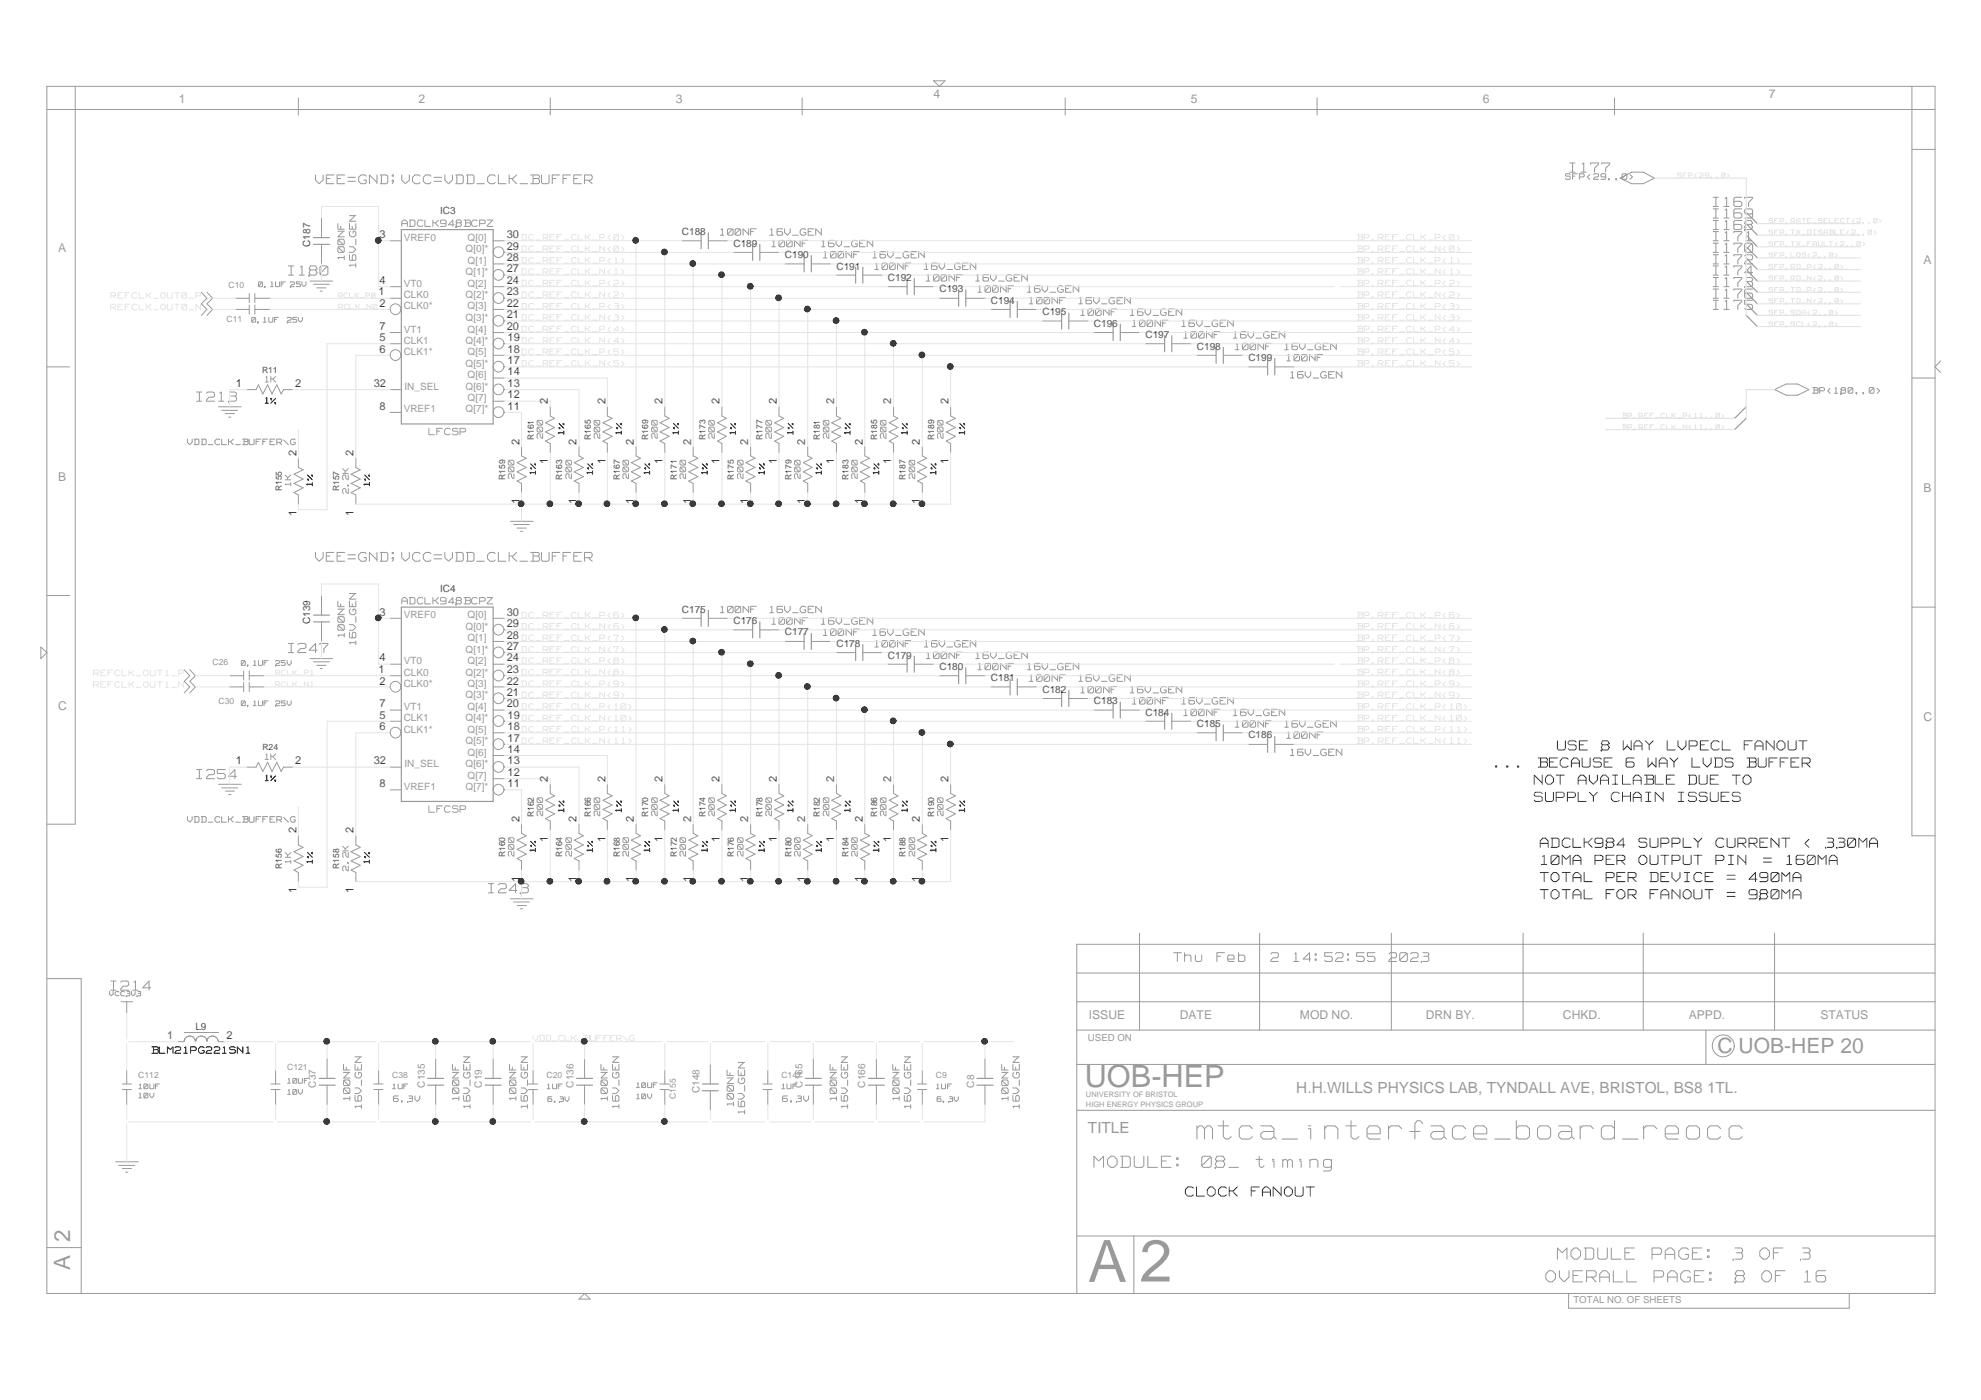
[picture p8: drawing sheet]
<svg xmlns="http://www.w3.org/2000/svg" width="420mm" height="297mm" viewBox="0 0 420 297" stroke-linecap="round" stroke-linejoin="round" font-family="sans-serif">
<defs><g id="words">
<text font-size="12.6" fill="#9a9a9a" x="241.7" y="271.9">2</text>
<text font-size="12.4" fill="#9a9a9a" x="230.8" y="272">A</text>
<text font-size="7.7" fill="#fff" x="253.9" y="242.3">mtca_interface_board_reocc</text>
<text font-size="6.5" fill="#9a9a9a" x="230.1" y="230.7">UOB-HEP</text>
<g font-size="4.8" fill="#fff">
<text x="232" y="248.1">MODULE:</text>
<text x="254.4" y="248.1">08_ timing</text>
<text x="330.3" y="267.6">MODULE PAGE: 3 OF 3</text>
<text x="327.9" y="272.4">OVERALL</text>
<text x="350.2" y="272.4">PAGE: 8 OF 16</text>
</g>
<g font-size="4.8" fill="#9a9a9a">
<text x="14.9" y="263.5" transform="rotate(-90 14.9 263.5)">2</text>
<text x="14.9" y="269.5" transform="rotate(-90 14.9 269.5)">A</text>
</g>
<text font-size="4.5" fill="#9a9a9a" x="364.3" y="223.4">C UOB-HEP 20</text>
<g font-size="3.9" fill="#fff">
<text x="332.9" y="36.9">I177</text>
<text x="363.3" y="44.1">I167</text>
<text x="363.3" y="46.6">I169</text>
<text x="363.3" y="53.9">I170</text>
<text x="363.3" y="51.4">I171</text>
<text x="363.3" y="49.1">I168</text>
<text x="61.2" y="58.7">I180</text>
<text x="363.3" y="58.7">I174</text>
<text x="363.3" y="56.3">I172</text>
<text x="363.3" y="63.6">I176</text>
<text x="363.3" y="66">I175</text>
<text x="363.3" y="61.2">I173</text>
<text x="41.7" y="85.5">I213</text>
<text x="61.2" y="138.8">I247</text>
<text x="330.3" y="159.5">USE 8 WAY LVPECL</text>
<text x="369.2" y="159.5">FANOUT</text>
<text x="41.7" y="165.6">I254</text>
<text x="317.2" y="163.1">... BECAUSE</text>
<text x="325.4" y="166.7">NOT AVAILABLE</text>
<text x="344.6" y="163.1">6 WAY LVDS BUFFER</text>
<text x="357.4" y="166.7">DUE TO</text>
<text x="325.4" y="170.4">SUPPLY</text>
<text x="341.4" y="170.4">CHAIN ISSUES</text>
<text x="326.7" y="180.1">ADCLK984</text>
<text x="326.9" y="183.8">10MA PER OUTPUT</text>
<text x="347.3" y="180.1">SUPPLY</text>
<text x="363.3" y="180.1">CURRENT</text>
<text x="363.5" y="183.8">PIN</text>
<text x="374" y="183.8">= 160MA</text>
<text x="381.5" y="180.1">&lt; 330MA</text>
<text x="103.6" y="189.8">I243</text>
<text x="326.7" y="191">TOTAL FOR FANOUT</text>
<text x="326.7" y="187.4">TOTAL PER DEVICE</text>
<text x="365.5" y="191">= 980MA</text>
<text x="365.5" y="187.4">= 490MA</text>
<text x="23.5" y="210.4">I214</text>
<text x="251.4" y="254.1">CLOCK FANOUT</text>
</g>
<g font-size="3.7" fill="#fff">
<text x="66.9" y="39.3">VEE=GND;VCC=VDD_CLK_BUFFER</text>
<text x="66.9" y="119.4">VEE=GND;VCC=VDD_CLK_BUFFER</text>
<text x="249" y="204.3">Thu Feb</text>
<text x="268.8" y="204.3">2 14:52:55 2023</text>
</g>
<g font-size="3.3" fill="#9a9a9a">
<text x="274.9" y="231.9">H.H.WILLS PHYSICS LAB, TYNDALL AVE, BRISTOL, BS8 1TL.</text>
<text x="230.7" y="240.3">TITLE</text>
</g>
<g font-size="2.7" fill="#fff">
<text x="85.2" y="48.3">ADCLK948BCPZ</text>
<text x="152.8" y="50.2">100NF</text>
<text x="163.3" y="50.2">16V_GEN</text>
<text x="163.7" y="52.6">100NF</text>
<text x="174.2" y="52.6">16V_GEN</text>
<text x="174.6" y="55">100NF</text>
<text x="185.1" y="55">16V_GEN</text>
<text x="185.5" y="57.4">100NF</text>
<text x="196" y="57.4">16V_GEN</text>
<text x="196.5" y="59.9">100NF</text>
<text x="207" y="59.9">16V_GEN</text>
<text x="207.4" y="62.3">100NF</text>
<text x="217.9" y="62.3">16V_GEN</text>
<text x="218.3" y="64.7">100NF</text>
<text x="228.8" y="64.7">16V_GEN</text>
<text x="229.2" y="67.2">100NF</text>
<text x="239.7" y="67.2">16V_GEN</text>
<text x="240.1" y="69.5">100NF</text>
<text x="250.6" y="69.5">16V_GEN</text>
<text x="251.1" y="72">100NF</text>
<text x="261.6" y="72">16V_GEN</text>
<text x="262" y="74.5">100NF</text>
<text x="272.5" y="74.5">16V_GEN</text>
<text x="272.9" y="76.8">100NF</text>
<text x="273.7" y="80.5">16V_GEN</text>
<text x="91" y="92.5">LFCSP</text>
<text x="85.2" y="128.4">ADCLK948BCPZ</text>
<text x="152.8" y="130.3">100NF</text>
<text x="163.3" y="130.3">16V_GEN</text>
<text x="163.7" y="132.7">100NF</text>
<text x="174.2" y="132.7">16V_GEN</text>
<text x="174.6" y="135.1">100NF</text>
<text x="185.1" y="135.1">16V_GEN</text>
<text x="185.5" y="137.5">100NF</text>
<text x="196" y="137.5">16V_GEN</text>
<text x="196.5" y="140">100NF</text>
<text x="207" y="140">16V_GEN</text>
<text x="207.4" y="142.4">100NF</text>
<text x="217.9" y="142.4">16V_GEN</text>
<text x="218.3" y="144.8">100NF</text>
<text x="228.8" y="144.8">16V_GEN</text>
<text x="229.2" y="147.3">100NF</text>
<text x="239.7" y="147.3">16V_GEN</text>
<text x="240.1" y="149.6">100NF</text>
<text x="250.6" y="149.6">16V_GEN</text>
<text x="251.1" y="152.1">100NF</text>
<text x="261.6" y="152.1">16V_GEN</text>
<text x="262" y="154.6">100NF</text>
<text x="272.5" y="154.6">16V_GEN</text>
<text x="272.9" y="156.9">100NF</text>
<text x="273.7" y="160.6">16V_GEN</text>
<text x="91" y="172.6">LFCSP</text>
<text x="32.2" y="223.7">BLM21PG221SN1</text>
</g>
<g font-size="2.6" fill="#9a9a9a">
<text x="38" y="21.9">1</text>
<text x="88.8" y="21.9">2</text>
<text x="143.4" y="21.9">3</text>
<text x="198" y="20.7">4</text>
<text x="252.6" y="21.9">5</text>
<text x="314.5" y="21.9">6</text>
<text x="375.2" y="20.7">7</text>
<text x="12.3" y="53.5">A</text>
<text x="408" y="55.9">A</text>
<text x="12.3" y="102">B</text>
<text x="408" y="104.4">B</text>
<text x="12.3" y="150.6">C</text>
<text x="408" y="152.9">C</text>
<text x="230.9" y="216.1">ISSUE</text>
<text x="250.2" y="216.1">DATE</text>
<text x="275.7" y="216.1">MOD NO.</text>
<text x="302.4" y="216.1">DRN BY.</text>
<text x="331.5" y="216.1">CHKD.</text>
<text x="358.2" y="216.1">APPD.</text>
<text x="386.1" y="216.1">STATUS</text>
</g>
<g font-size="2.5" fill="#fff">
<text x="72.8" y="55.1" transform="rotate(-90 72.8 55.1)">100NF</text>
<text x="75.3" y="56.7" transform="rotate(-90 75.3 56.7)">16V_GEN</text>
<text x="72.8" y="135.2" transform="rotate(-90 72.8 135.2)">100NF</text>
<text x="75.3" y="136.8" transform="rotate(-90 75.3 136.8)">16V_GEN</text>
<text x="74" y="233.5" transform="rotate(-90 74 233.5)">100NF</text>
<text x="97.1" y="233.5" transform="rotate(-90 97.1 233.5)">100NF</text>
<text x="109.3" y="233.5" transform="rotate(-90 109.3 233.5)">100NF</text>
<text x="128.6" y="233.5" transform="rotate(-90 128.6 233.5)">100NF</text>
<text x="177.2" y="233.5" transform="rotate(-90 177.2 233.5)">100NF</text>
<text x="190.5" y="233.5" transform="rotate(-90 190.5 233.5)">100NF</text>
<text x="213.6" y="233.5" transform="rotate(-90 213.6 233.5)">100NF</text>
<text x="76.5" y="235.2" transform="rotate(-90 76.5 235.2)">16V_GEN</text>
<text x="99.5" y="235.2" transform="rotate(-90 99.5 235.2)">16V_GEN</text>
<text x="111.7" y="235.2" transform="rotate(-90 111.7 235.2)">16V_GEN</text>
<text x="131.1" y="235.2" transform="rotate(-90 131.1 235.2)">16V_GEN</text>
<text x="155.4" y="234.6" transform="rotate(-90 155.4 234.6)">100NF</text>
<text x="157.8" y="236.3" transform="rotate(-90 157.8 236.3)">16V_GEN</text>
<text x="179.6" y="235.2" transform="rotate(-90 179.6 235.2)">16V_GEN</text>
<text x="193" y="235.2" transform="rotate(-90 193 235.2)">16V_GEN</text>
<text x="216" y="235.2" transform="rotate(-90 216 235.2)">16V_GEN</text>
</g>
<g font-size="2.4" fill="#fff">
<text x="332" y="38.3">SFP&lt;29..0&gt;</text>
<text x="384.4" y="83.7">BP&lt;180..0&gt;</text>
<text x="39.7" y="94.6">VDD_CLK_BUFFER\G</text>
<text x="39.7" y="174.7">VDD_CLK_BUFFER\G</text>
<text x="83.4" y="234">6.3V</text>
<text x="166" y="234">6.3V</text>
</g>
<g font-size="2.3" fill="#4a4a4a">
<text x="80.5" y="50.5">3</text>
<text x="107.5" y="50.5">30</text>
<text x="107.5" y="52.9">29</text>
<text x="107.5" y="55.4">28</text>
<text x="107.5" y="57.8">27</text>
<text x="80.3" y="62.7">1</text>
<text x="80.5" y="65.1">2</text>
<text x="80.5" y="60.2">4</text>
<text x="107.5" y="60.2">24</text>
<text x="107.5" y="62.7">23</text>
<text x="107.5" y="65.1">22</text>
<text x="80.5" y="70">7</text>
<text x="107.5" y="67.5">21</text>
<text x="107.5" y="70">20</text>
<text x="80.5" y="72.3">5</text>
<text x="80.5" y="74.8">6</text>
<text x="107.6" y="72.3">19</text>
<text x="107.6" y="74.8">18</text>
<text x="107.6" y="77.2">17</text>
<text x="50" y="82.1">1</text>
<text x="62.6" y="82.1">2</text>
<text x="79.3" y="82.1">32</text>
<text x="107.6" y="79.6">14</text>
<text x="107.6" y="82.1">13</text>
<text x="80.5" y="87">8</text>
<text x="107.6" y="87">11</text>
<text x="107.6" y="84.5">12</text>
<text x="116.2" y="85.8" transform="rotate(-90 116.2 85.8)">2</text>
<text x="128.4" y="85.8" transform="rotate(-90 128.4 85.8)">2</text>
<text x="140.5" y="85.8" transform="rotate(-90 140.5 85.8)">2</text>
<text x="152.6" y="85.8" transform="rotate(-90 152.6 85.8)">2</text>
<text x="164.8" y="85.8" transform="rotate(-90 164.8 85.8)">2</text>
<text x="176.9" y="85.8" transform="rotate(-90 176.9 85.8)">2</text>
<text x="189" y="85.8" transform="rotate(-90 189 85.8)">2</text>
<text x="201.2" y="85.8" transform="rotate(-90 201.2 85.8)">2</text>
<text x="110.2" y="94.4" transform="rotate(-90 110.2 94.4)">2</text>
<text x="122.3" y="94.4" transform="rotate(-90 122.3 94.4)">2</text>
<text x="134.4" y="94.4" transform="rotate(-90 134.4 94.4)">2</text>
<text x="146.6" y="94.4" transform="rotate(-90 146.6 94.4)">2</text>
<text x="158.7" y="94.4" transform="rotate(-90 158.7 94.4)">2</text>
<text x="170.8" y="94.4" transform="rotate(-90 170.8 94.4)">2</text>
<text x="183" y="94.4" transform="rotate(-90 183 94.4)">2</text>
<text x="195.1" y="94.4" transform="rotate(-90 195.1 94.4)">2</text>
<text x="62.9" y="96.7" transform="rotate(-90 62.9 96.7)">2</text>
<text x="75" y="96.7" transform="rotate(-90 75 96.7)">2</text>
<text x="116.2" y="98.5" transform="rotate(-90 116.2 98.5)">1</text>
<text x="128.4" y="98.5" transform="rotate(-90 128.4 98.5)">1</text>
<text x="140.5" y="98.5" transform="rotate(-90 140.5 98.5)">1</text>
<text x="152.6" y="98.5" transform="rotate(-90 152.6 98.5)">1</text>
<text x="164.8" y="98.5" transform="rotate(-90 164.8 98.5)">1</text>
<text x="176.9" y="98.5" transform="rotate(-90 176.9 98.5)">1</text>
<text x="189" y="98.5" transform="rotate(-90 189 98.5)">1</text>
<text x="201.2" y="98.5" transform="rotate(-90 201.2 98.5)">1</text>
<text x="110.2" y="107" transform="rotate(-90 110.2 107)">1</text>
<text x="122.3" y="107" transform="rotate(-90 122.3 107)">1</text>
<text x="134.4" y="107" transform="rotate(-90 134.4 107)">1</text>
<text x="146.6" y="107" transform="rotate(-90 146.6 107)">1</text>
<text x="158.7" y="107" transform="rotate(-90 158.7 107)">1</text>
<text x="170.8" y="107" transform="rotate(-90 170.8 107)">1</text>
<text x="183" y="107" transform="rotate(-90 183 107)">1</text>
<text x="195.1" y="107" transform="rotate(-90 195.1 107)">1</text>
<text x="62.9" y="109.4" transform="rotate(-90 62.9 109.4)">1</text>
<text x="75" y="109.4" transform="rotate(-90 75 109.4)">1</text>
<text x="80.5" y="130.7">3</text>
<text x="107.5" y="130.7">30</text>
<text x="107.5" y="133">29</text>
<text x="107.5" y="135.5">28</text>
<text x="107.5" y="138">27</text>
<text x="80.3" y="142.8">1</text>
<text x="80.5" y="140.3">4</text>
<text x="107.5" y="140.3">24</text>
<text x="107.5" y="142.8">23</text>
<text x="80.5" y="145.2">2</text>
<text x="107.5" y="147.6">21</text>
<text x="107.5" y="145.2">22</text>
<text x="80.5" y="150.1">7</text>
<text x="80.5" y="152.5">5</text>
<text x="80.5" y="154.9">6</text>
<text x="107.5" y="150.1">20</text>
<text x="107.6" y="152.5">19</text>
<text x="107.6" y="154.9">18</text>
<text x="107.6" y="157.3">17</text>
<text x="107.6" y="159.8">14</text>
<text x="50" y="162.2">1</text>
<text x="62.6" y="162.2">2</text>
<text x="79.3" y="162.2">32</text>
<text x="80.5" y="167.1">8</text>
<text x="107.6" y="167.1">11</text>
<text x="107.6" y="162.2">13</text>
<text x="107.6" y="164.6">12</text>
<text x="116.2" y="165.9" transform="rotate(-90 116.2 165.9)">2</text>
<text x="128.4" y="165.9" transform="rotate(-90 128.4 165.9)">2</text>
<text x="140.5" y="165.9" transform="rotate(-90 140.5 165.9)">2</text>
<text x="152.6" y="165.9" transform="rotate(-90 152.6 165.9)">2</text>
<text x="164.8" y="165.9" transform="rotate(-90 164.8 165.9)">2</text>
<text x="176.9" y="165.9" transform="rotate(-90 176.9 165.9)">2</text>
<text x="189" y="165.9" transform="rotate(-90 189 165.9)">2</text>
<text x="201.2" y="165.9" transform="rotate(-90 201.2 165.9)">2</text>
<text x="62.9" y="176.8" transform="rotate(-90 62.9 176.8)">2</text>
<text x="75" y="176.8" transform="rotate(-90 75 176.8)">2</text>
<text x="110.2" y="174.4" transform="rotate(-90 110.2 174.4)">2</text>
<text x="116.2" y="178.6" transform="rotate(-90 116.2 178.6)">1</text>
<text x="122.3" y="174.4" transform="rotate(-90 122.3 174.4)">2</text>
<text x="128.4" y="178.6" transform="rotate(-90 128.4 178.6)">1</text>
<text x="134.4" y="174.4" transform="rotate(-90 134.4 174.4)">2</text>
<text x="140.5" y="178.6" transform="rotate(-90 140.5 178.6)">1</text>
<text x="146.6" y="174.4" transform="rotate(-90 146.6 174.4)">2</text>
<text x="152.6" y="178.6" transform="rotate(-90 152.6 178.6)">1</text>
<text x="158.7" y="174.4" transform="rotate(-90 158.7 174.4)">2</text>
<text x="164.8" y="178.6" transform="rotate(-90 164.8 178.6)">1</text>
<text x="170.8" y="174.4" transform="rotate(-90 170.8 174.4)">2</text>
<text x="176.9" y="178.6" transform="rotate(-90 176.9 178.6)">1</text>
<text x="183" y="174.4" transform="rotate(-90 183 174.4)">2</text>
<text x="189" y="178.6" transform="rotate(-90 189 178.6)">1</text>
<text x="195.1" y="174.4" transform="rotate(-90 195.1 174.4)">2</text>
<text x="201.2" y="178.6" transform="rotate(-90 201.2 178.6)">1</text>
<text x="62.9" y="189.5" transform="rotate(-90 62.9 189.5)">1</text>
<text x="75" y="189.5" transform="rotate(-90 75 189.5)">1</text>
<text x="110.2" y="187.1" transform="rotate(-90 110.2 187.1)">1</text>
<text x="122.3" y="187.1" transform="rotate(-90 122.3 187.1)">1</text>
<text x="134.4" y="187.1" transform="rotate(-90 134.4 187.1)">1</text>
<text x="146.6" y="187.1" transform="rotate(-90 146.6 187.1)">1</text>
<text x="158.7" y="187.1" transform="rotate(-90 158.7 187.1)">1</text>
<text x="170.8" y="187.1" transform="rotate(-90 170.8 187.1)">1</text>
<text x="183" y="187.1" transform="rotate(-90 183 187.1)">1</text>
<text x="195.1" y="187.1" transform="rotate(-90 195.1 187.1)">1</text>
<text x="35.4" y="220.4">1</text>
<text x="48" y="220.4">2</text>
</g>
<g font-size="2.3" fill="#fff">
<text x="56.3" y="81.1">1K</text>
<text x="56.3" y="85.6">1%</text>
<text x="108.9" y="101.5" transform="rotate(-90 108.9 101.5)">200</text>
<text x="121.1" y="101.5" transform="rotate(-90 121.1 101.5)">200</text>
<text x="133.2" y="101.5" transform="rotate(-90 133.2 101.5)">200</text>
<text x="145.3" y="101.5" transform="rotate(-90 145.3 101.5)">200</text>
<text x="157.5" y="101.5" transform="rotate(-90 157.5 101.5)">200</text>
<text x="169.6" y="101.5" transform="rotate(-90 169.6 101.5)">200</text>
<text x="181.7" y="101.5" transform="rotate(-90 181.7 101.5)">200</text>
<text x="193.9" y="101.5" transform="rotate(-90 193.9 101.5)">200</text>
<text x="73.8" y="104.7" transform="rotate(-90 73.8 104.7)">2.2K</text>
<text x="56.3" y="161.2">1K</text>
<text x="56.3" y="165.7">1%</text>
<text x="73.8" y="184.8" transform="rotate(-90 73.8 184.8)">2.2K</text>
<text x="108.9" y="181.6" transform="rotate(-90 108.9 181.6)">200</text>
<text x="121.1" y="181.6" transform="rotate(-90 121.1 181.6)">200</text>
<text x="133.2" y="181.6" transform="rotate(-90 133.2 181.6)">200</text>
<text x="145.3" y="181.6" transform="rotate(-90 145.3 181.6)">200</text>
<text x="157.5" y="181.6" transform="rotate(-90 157.5 181.6)">200</text>
<text x="169.6" y="181.6" transform="rotate(-90 169.6 181.6)">200</text>
<text x="181.7" y="181.6" transform="rotate(-90 181.7 181.6)">200</text>
<text x="193.9" y="181.6" transform="rotate(-90 193.9 181.6)">200</text>
<text x="113.1" y="220.9">VDD_CLK_BUFFER\G</text>
</g>
<g font-size="2.1" fill="#4a4a4a">
<text x="93.3" y="45.4">IC3</text>
<text x="65.8" y="52.4" transform="rotate(-90 65.8 52.4)">C187</text>
<text x="144.6" y="49.9">C188</text>
<text x="155.6" y="52.4">C189</text>
<text x="166.5" y="54.7">C190</text>
<text x="177.4" y="57.2">C191</text>
<text x="188.3" y="59.6">C192</text>
<text x="199.3" y="62">C193</text>
<text x="210.2" y="64.5">C194</text>
<text x="221.1" y="66.9">C195</text>
<text x="232" y="69.3">C196</text>
<text x="242.9" y="71.7">C197</text>
<text x="253.9" y="74.2">C198</text>
<text x="264.8" y="76.6">C199</text>
<text x="93.3" y="125.5">IC4</text>
<text x="144.6" y="130">C175</text>
<text x="65.8" y="132.5" transform="rotate(-90 65.8 132.5)">C139</text>
<text x="155.6" y="132.5">C176</text>
<text x="166.5" y="134.8">C177</text>
<text x="177.4" y="137.3">C178</text>
<text x="188.3" y="139.7">C179</text>
<text x="199.3" y="142.1">C180</text>
<text x="210.2" y="144.6">C181</text>
<text x="221.1" y="147">C182</text>
<text x="232" y="149.4">C183</text>
<text x="242.9" y="151.8">C184</text>
<text x="253.9" y="154.3">C185</text>
<text x="264.8" y="156.7">C186</text>
<text x="41.4" y="218.6">L9</text>
</g>
<g font-size="2.1" fill="#9a9a9a">
<text x="85.6" y="51.1">VREF0</text>
<text x="98.8" y="53.5">Q[0]*</text>
<text x="99.2" y="51.1">Q[0]</text>
<text x="98.8" y="58.4">Q[1]*</text>
<text x="99.2" y="56">Q[1]</text>
<text x="85.6" y="65.7">CLK0*</text>
<text x="85.6" y="63.3">CLK0</text>
<text x="85.6" y="60.8">VT0</text>
<text x="98.8" y="63.3">Q[2]*</text>
<text x="99.2" y="60.8">Q[2]</text>
<text x="99.2" y="65.7">Q[3]</text>
<text x="85.6" y="70.6">VT1</text>
<text x="98.8" y="68.1">Q[3]*</text>
<text x="99.2" y="70.6">Q[4]</text>
<text x="85.6" y="72.9">CLK1</text>
<text x="85.6" y="75.4">CLK1*</text>
<text x="98.8" y="72.9">Q[4]*</text>
<text x="98.8" y="77.8">Q[5]*</text>
<text x="99.2" y="75.4">Q[5]</text>
<text x="85.8" y="82.7">IN_SEL</text>
<text x="98.8" y="82.7">Q[6]*</text>
<text x="99.2" y="80.2">Q[6]</text>
<text x="85.6" y="87.5">VREF1</text>
<text x="98.8" y="87.5">Q[7]*</text>
<text x="99.2" y="85.1">Q[7]</text>
<text x="85.6" y="131.2">VREF0</text>
<text x="99.2" y="131.2">Q[0]</text>
<text x="98.8" y="133.6">Q[0]*</text>
<text x="99.2" y="136.1">Q[1]</text>
<text x="85.6" y="143.4">CLK0</text>
<text x="85.6" y="140.9">VT0</text>
<text x="98.8" y="138.5">Q[1]*</text>
<text x="98.8" y="143.4">Q[2]*</text>
<text x="99.2" y="140.9">Q[2]</text>
<text x="85.6" y="145.7">CLK0*</text>
<text x="98.8" y="148.2">Q[3]*</text>
<text x="99.2" y="145.7">Q[3]</text>
<text x="85.6" y="150.7">VT1</text>
<text x="85.6" y="153">CLK1</text>
<text x="85.6" y="155.5">CLK1*</text>
<text x="98.8" y="153">Q[4]*</text>
<text x="99.2" y="150.7">Q[4]</text>
<text x="99.2" y="155.5">Q[5]</text>
<text x="98.8" y="157.9">Q[5]*</text>
<text x="99.2" y="160.3">Q[6]</text>
<text x="85.6" y="167.6">VREF1</text>
<text x="85.8" y="162.8">IN_SEL</text>
<text x="98.8" y="167.6">Q[7]*</text>
<text x="98.8" y="162.8">Q[6]*</text>
<text x="99.2" y="165.2">Q[7]</text>
</g>
<g font-size="2.1" fill="#969696">
<text x="67" y="230.8" transform="rotate(-90 67 230.8)">C37</text>
<text x="90.1" y="230.8" transform="rotate(-90 90.1 230.8)">C135</text>
<text x="102.2" y="230.8" transform="rotate(-90 102.2 230.8)">C19</text>
<text x="121.6" y="230.8" transform="rotate(-90 121.6 230.8)">C136</text>
<text x="148.4" y="231.9" transform="rotate(-90 148.4 231.9)">C148</text>
<text x="170.2" y="230.8" transform="rotate(-90 170.2 230.8)">C165</text>
<text x="183.5" y="230.8" transform="rotate(-90 183.5 230.8)">C166</text>
<text x="206.6" y="230.8" transform="rotate(-90 206.6 230.8)">C8</text>
</g>
<g font-size="2" fill="#fff">
<text x="54.8" y="61">0.1UF</text>
<text x="61.6" y="61">25V</text>
<text x="53.4" y="68.5">0.1UF</text>
<text x="60.9" y="68.5">25V</text>
<text x="114.8" y="93" transform="rotate(-90 114.8 93)">200</text>
<text x="126.9" y="93" transform="rotate(-90 126.9 93)">200</text>
<text x="139.1" y="93" transform="rotate(-90 139.1 93)">200</text>
<text x="151.2" y="93" transform="rotate(-90 151.2 93)">200</text>
<text x="163.4" y="93" transform="rotate(-90 163.4 93)">200</text>
<text x="175.5" y="93" transform="rotate(-90 175.5 93)">200</text>
<text x="187.7" y="93" transform="rotate(-90 187.7 93)">200</text>
<text x="199.8" y="93" transform="rotate(-90 199.8 93)">200</text>
<text x="51.2" y="141.3">0.1UF</text>
<text x="58.5" y="141.3">25V</text>
<text x="51.2" y="149.9">0.1UF</text>
<text x="58.5" y="149.9">25V</text>
<text x="114.8" y="173.1" transform="rotate(-90 114.8 173.1)">200</text>
<text x="126.9" y="173.1" transform="rotate(-90 126.9 173.1)">200</text>
<text x="139.1" y="173.1" transform="rotate(-90 139.1 173.1)">200</text>
<text x="151.2" y="173.1" transform="rotate(-90 151.2 173.1)">200</text>
<text x="163.4" y="173.1" transform="rotate(-90 163.4 173.1)">200</text>
<text x="175.5" y="173.1" transform="rotate(-90 175.5 173.1)">200</text>
<text x="187.7" y="173.1" transform="rotate(-90 187.7 173.1)">200</text>
<text x="199.8" y="173.1" transform="rotate(-90 199.8 173.1)">200</text>
<text x="29.4" y="233.1">10V</text>
<text x="29.4" y="231.2">10UF</text>
<text x="61" y="232.4">10V</text>
<text x="61" y="230">10UF</text>
<text x="83.3" y="231.2">1UF</text>
<text x="116" y="231.2">1UF</text>
<text x="116.2" y="233.9">6.3V</text>
<text x="135" y="233.3">10V</text>
<text x="135" y="230.9">10UF</text>
<text x="165.8" y="231.2">1UF</text>
<text x="198.6" y="231.2">1UF</text>
<text x="198.7" y="233.9">6.3V</text>
</g>
<g font-size="2" fill="#9a9a9a">
<text x="230.8" y="220.9">USED ON</text>
<text x="333.7" y="276.5">TOTAL NO. OF SHEETS</text>
</g>
<text font-size="1.9" fill="#fff" x="23.2" y="211.4">VCC3V3</text>
<g font-size="1.8" fill="#969696">
<text x="48.5" y="61.1">C10</text>
<text x="48" y="68.4">C11</text>
<text x="45.1" y="141">C26</text>
<text x="46.3" y="149.5">C30</text>
<text x="60.9" y="227.1">C121</text>
<text x="29.3" y="228.6">C112</text>
<text x="83.2" y="228.6">C38</text>
<text x="115.9" y="228.6">C20</text>
<text x="143.4" y="233.1" transform="rotate(-90 143.4 233.1)">C155</text>
<text x="165.7" y="228.6">C147</text>
<text x="198.5" y="228.6">C9</text>
</g>
<g font-size="1.8" fill="#4a4a4a">
<text x="55.6" y="79.1">R11</text>
<text x="113.2" y="93.4" transform="rotate(-90 113.2 93.4)">R161</text>
<text x="125.3" y="93.3" transform="rotate(-90 125.3 93.3)">R165</text>
<text x="137.4" y="93.3" transform="rotate(-90 137.4 93.3)">R169</text>
<text x="149.6" y="93.3" transform="rotate(-90 149.6 93.3)">R173</text>
<text x="161.7" y="93.3" transform="rotate(-90 161.7 93.3)">R177</text>
<text x="173.9" y="93.4" transform="rotate(-90 173.9 93.4)">R181</text>
<text x="186" y="93.3" transform="rotate(-90 186 93.3)">R185</text>
<text x="198.2" y="93.3" transform="rotate(-90 198.2 93.3)">R189</text>
<text x="107.1" y="101.8" transform="rotate(-90 107.1 101.8)">R159</text>
<text x="119.2" y="101.8" transform="rotate(-90 119.2 101.8)">R163</text>
<text x="131.4" y="101.8" transform="rotate(-90 131.4 101.8)">R167</text>
<text x="143.5" y="101.9" transform="rotate(-90 143.5 101.9)">R171</text>
<text x="155.7" y="101.8" transform="rotate(-90 155.7 101.8)">R175</text>
<text x="167.8" y="101.8" transform="rotate(-90 167.8 101.8)">R179</text>
<text x="180" y="101.8" transform="rotate(-90 180 101.8)">R183</text>
<text x="192.1" y="101.8" transform="rotate(-90 192.1 101.8)">R187</text>
<text x="59.8" y="104.3" transform="rotate(-90 59.8 104.3)">R155</text>
<text x="71.9" y="104.3" transform="rotate(-90 71.9 104.3)">R157</text>
<text x="55.7" y="159.2">R24</text>
<text x="113.2" y="173.4" transform="rotate(-90 113.2 173.4)">R162</text>
<text x="125.3" y="173.4" transform="rotate(-90 125.3 173.4)">R166</text>
<text x="137.4" y="173.4" transform="rotate(-90 137.4 173.4)">R170</text>
<text x="149.6" y="173.4" transform="rotate(-90 149.6 173.4)">R174</text>
<text x="161.7" y="173.4" transform="rotate(-90 161.7 173.4)">R178</text>
<text x="173.9" y="173.4" transform="rotate(-90 173.9 173.4)">R182</text>
<text x="186" y="173.4" transform="rotate(-90 186 173.4)">R186</text>
<text x="198.2" y="173.4" transform="rotate(-90 198.2 173.4)">R190</text>
<text x="59.8" y="184.4" transform="rotate(-90 59.8 184.4)">R156</text>
<text x="71.9" y="184.4" transform="rotate(-90 71.9 184.4)">R158</text>
<text x="107.1" y="181.9" transform="rotate(-90 107.1 181.9)">R160</text>
<text x="119.2" y="181.9" transform="rotate(-90 119.2 181.9)">R164</text>
<text x="131.4" y="181.9" transform="rotate(-90 131.4 181.9)">R168</text>
<text x="143.5" y="181.9" transform="rotate(-90 143.5 181.9)">R172</text>
<text x="155.7" y="181.9" transform="rotate(-90 155.7 181.9)">R176</text>
<text x="167.8" y="181.9" transform="rotate(-90 167.8 181.9)">R180</text>
<text x="180" y="181.9" transform="rotate(-90 180 181.9)">R184</text>
<text x="192.1" y="181.9" transform="rotate(-90 192.1 181.9)">R188</text>
</g>
<g font-size="1.8" fill="#fff">
<text x="119.2" y="92.2" transform="rotate(-90 119.2 92.2)">1%</text>
<text x="131.4" y="92.2" transform="rotate(-90 131.4 92.2)">1%</text>
<text x="143.5" y="92.2" transform="rotate(-90 143.5 92.2)">1%</text>
<text x="155.6" y="92.2" transform="rotate(-90 155.6 92.2)">1%</text>
<text x="167.8" y="92.2" transform="rotate(-90 167.8 92.2)">1%</text>
<text x="179.9" y="92.2" transform="rotate(-90 179.9 92.2)">1%</text>
<text x="192" y="92.2" transform="rotate(-90 192 92.2)">1%</text>
<text x="204.2" y="92.2" transform="rotate(-90 204.2 92.2)">1%</text>
<text x="61.2" y="103.1" transform="rotate(-90 61.2 103.1)">1K</text>
<text x="65.8" y="103.1" transform="rotate(-90 65.8 103.1)">1%</text>
<text x="77.9" y="103.1" transform="rotate(-90 77.9 103.1)">1%</text>
<text x="119.2" y="172.2" transform="rotate(-90 119.2 172.2)">1%</text>
<text x="131.4" y="172.2" transform="rotate(-90 131.4 172.2)">1%</text>
<text x="143.5" y="172.2" transform="rotate(-90 143.5 172.2)">1%</text>
<text x="155.6" y="172.2" transform="rotate(-90 155.6 172.2)">1%</text>
<text x="167.8" y="172.2" transform="rotate(-90 167.8 172.2)">1%</text>
<text x="179.9" y="172.2" transform="rotate(-90 179.9 172.2)">1%</text>
<text x="192" y="172.2" transform="rotate(-90 192 172.2)">1%</text>
<text x="204.2" y="172.2" transform="rotate(-90 204.2 172.2)">1%</text>
<text x="61.2" y="183.2" transform="rotate(-90 61.2 183.2)">1K</text>
<text x="65.8" y="183.2" transform="rotate(-90 65.8 183.2)">1%</text>
<text x="77.9" y="183.2" transform="rotate(-90 77.9 183.2)">1%</text>
</g>
<g font-size="1.7" fill="#fff">
<text x="113.1" y="100.6" transform="rotate(-90 113.1 100.6)">1%</text>
<text x="125.2" y="100.6" transform="rotate(-90 125.2 100.6)">1%</text>
<text x="137.3" y="100.6" transform="rotate(-90 137.3 100.6)">1%</text>
<text x="149.5" y="100.6" transform="rotate(-90 149.5 100.6)">1%</text>
<text x="161.6" y="100.6" transform="rotate(-90 161.6 100.6)">1%</text>
<text x="173.7" y="100.6" transform="rotate(-90 173.7 100.6)">1%</text>
<text x="185.9" y="100.6" transform="rotate(-90 185.9 100.6)">1%</text>
<text x="198" y="100.6" transform="rotate(-90 198 100.6)">1%</text>
<text x="113.1" y="180.7" transform="rotate(-90 113.1 180.7)">1%</text>
<text x="125.2" y="180.7" transform="rotate(-90 125.2 180.7)">1%</text>
<text x="137.3" y="180.7" transform="rotate(-90 137.3 180.7)">1%</text>
<text x="149.5" y="180.7" transform="rotate(-90 149.5 180.7)">1%</text>
<text x="161.6" y="180.7" transform="rotate(-90 161.6 180.7)">1%</text>
<text x="173.7" y="180.7" transform="rotate(-90 173.7 180.7)">1%</text>
<text x="185.9" y="180.7" transform="rotate(-90 185.9 180.7)">1%</text>
<text x="198" y="180.7" transform="rotate(-90 198 180.7)">1%</text>
</g>
<g font-size="1.6" fill="#9a9a9a">
<text x="230.3" y="232.7">UNIVERSITY OF BRISTOL</text>
<text x="230.3" y="234.8">HIGH ENERGY PHYSICS GROUP</text>
</g>
</g></defs>
<g fill="none" stroke="#9a9a9a" stroke-width=".25">
<path d="M66.5 51.8h3.4M66.5 50.4h3.4M85.1 48.7h19.5v41.2h-19.5zM148.7 49.4v3.4M150.2 49.4v3.4M159.6 51.8v3.4M161.2 51.8v3.4M170.6 54.2v3.5M172.1 54.2v3.5M181.5 56.7v3.4M183 56.7v3.4M192.4 59.1v3.4"/>
<path d="M193.9 59.1v3.4M370.4 45.1l2.3 2.3M370.4 49.9l2.3 2.5M370.4 47.4l2.3 2.5M370.4 54.7l2.3 2.5M370.4 52.4l2.3 2.3M370.4 57.2l2.3 2.4M370.4 59.6l2.3 2.4M203.3 61.5v3.5M204.8 61.5v3.5M214.2 64v3.3M215.8 64v3.3"/>
<path d="M225.2 66.4v3.4M226.7 66.4v3.4M236.1 68.8v3.5M237.6 68.8v3.5M247 71.2v3.4M248.5 71.2v3.4M257.9 73.7v3.4M259.5 73.7v3.4M268.9 76.1v3.4M270.4 76.1v3.4M370.4 62l2.3 2.5M370.4 66.9l2.3 2.4"/>
<path d="M370.4 64.5l2.3 2.4M370.4 86.3l-2.5 2.5M370.4 88.8l-2.5 2.3M66.5 131.9h3.4M66.5 130.5h3.4M85.1 128.8h19.5v41.2h-19.5zM148.7 129.5v3.4M150.2 129.5v3.4M159.6 131.9v3.4M161.2 131.9v3.4M170.6 134.4v3.4M172.1 134.4v3.4"/>
<path d="M181.5 136.8v3.4M183 136.8v3.4M192.4 139.2v3.4M193.9 139.2v3.4M203.3 141.7v3.4M204.8 141.7v3.4M214.2 144.1v3.3M215.8 144.1v3.3M225.2 146.5v3.4M226.7 146.5v3.4M236.1 149v3.3M237.6 149v3.3"/>
<path d="M247 151.3v3.4M248.5 151.3v3.4M257.9 153.8v3.4M259.5 153.8v3.4M268.9 156.2v3.4M270.4 156.2v3.4M67.7 230.2h3.4M67.7 228.8h3.4M90.7 230.2h3.4M90.7 228.8h3.4M102.9 230.2h3.4M102.9 228.8h3.4"/>
<path d="M122.3 230.2h3.4M122.3 228.8h3.4M149 231.4h3.3M149 230h3.3M170.8 230.2h3.4M170.8 228.8h3.4M184.2 230.2h3.4M184.2 228.8h3.4M207.2 230.2h3.4M207.2 228.8h3.4"/>
</g>
<g fill="none" stroke="#000" stroke-width=".21">
<path d="M56.3 85.5h.6M56.6 84.4l-.2 .1M56.6 84.4v1.1M57.4 84.6v.1M57.4 84.5h.1M57.5 84.7h.1M57.6 84.5v.2M58.3 85.5h.1M58.3 85.4h.1M58.4 85.5h.1M58.5 85.4v.1M58.5 84.5l-1.1 1"/>
<path d="M112.6 99.3v.1M112.6 99.3h.1M112.6 98.4l1 1M112.6 99.4h.1M112.7 99.3h.1M113.4 98.5v.1M113.4 98.4h.2M113.5 98.6h.1M113.6 98.5h.1M113.6 99.9v.7M118.4 91.8l.2 .2M118.5 91.8h1"/>
<path d="M118.6 90.8v.1M118.6 90.7h.1M118.6 89.9l1 1M118.7 90.9h.1M118.7 90.8h.1M119.4 89.9v.1M119.4 89.9h.2M119.5 90h.1M119.6 89.9h.1M119.6 91.5v.7M124.7 99.3v.1M124.7 99.3h.1"/>
<path d="M124.7 98.4l1 1M124.7 99.4h.1M124.8 99.3h.1M125.5 98.5v.1M125.5 98.4h.2M125.6 98.6h.1M125.7 98.5h.1M125.7 99.9v.7M130.6 91.8l.2 .2M130.7 91.8h1M130.8 90.8v.1M130.8 90.7h.1"/>
<path d="M130.8 89.9l1 1M130.8 90.9h.1M130.9 90.8h.1M131.6 89.9v.1M131.6 89.9h.2M131.7 90h.1M131.8 89.9h.1M131.8 91.5v.7M136.8 99.3v.1M136.8 99.3h.1M136.8 98.4l1 1M136.9 99.4h.1"/>
<path d="M136.9 99.3h.1M137.6 98.5v.1M137.6 98.4h.2M137.7 98.6h.1M137.8 98.5h.1M137.8 99.9v.7M142.7 91.8l.2 .2M142.8 91.8h1M142.9 90.8v.1M142.9 90.7h.1M142.9 89.9l1 1M143 90.9h.1"/>
<path d="M143 90.8h.1M143.7 89.9v.1M143.7 89.9h.2M143.8 90h.1M143.9 89.9h.1M143.9 91.5v.7M149 99.3v.1M149 99.3h.1M149 98.4l1 1M149 99.4h.1M149.1 99.3h.1M149.8 98.5v.1"/>
<path d="M149.8 98.4h.2M149.9 98.6h.1M150 98.5h.1M150 99.9v.7M154.8 91.8l.2 .2M154.9 91.8h1M155 90.8v.1M155 90.7h.1M155 89.9l1 1M155.1 90.9h.1M155.1 90.8h.1M155.8 89.9v.1"/>
<path d="M155.8 89.9h.2M155.9 90h.1M156 89.9h.1M156 91.5v.7M161.1 99.3v.1M161.1 99.3h.1M161.1 98.4l1 1M161.2 99.4h.1M161.2 99.3h.1M161.9 98.5v.1M161.9 98.4h.2M162 98.6h.1"/>
<path d="M162.1 98.5h.1M162.1 99.9v.7M167 91.8l.2 .2M167.1 91.8h1M167.2 90.8v.1M167.2 90.7h.1M167.2 89.9l1 1M167.3 90.9h.1M167.3 90.8h.1M168 89.9v.1M168 89.9h.2M168.1 90h.1"/>
<path d="M168.2 89.9h.1M168.2 91.5v.7M173.2 99.3v.1M173.2 99.3h.1M173.2 98.4l1 1M173.3 99.4h.1M173.3 99.3h.1M174 98.5v.1M174 98.4h.2M174.1 98.6h.1M174.2 98.5h.1M174.2 99.9v.7"/>
<path d="M179.1 91.8l.2 .2M179.2 91.8h1M179.3 90.8v.1M179.3 90.7h.1M179.3 89.9l1 1M179.4 90.9h.1M179.4 90.8h.1M180.1 89.9v.1M180.1 89.9h.2M180.2 90h.1M180.3 89.9h.1M180.3 91.5v.7"/>
<path d="M185.4 99.3v.1M185.4 99.3h.1M185.4 98.4l1 1M185.5 99.4h.1M185.5 99.3h.1M186.2 98.5v.1M186.2 98.4h.2M186.3 98.6h.1M186.4 98.5h.1M186.4 99.9v.7M191.2 91.8l.2 .2M191.3 91.8h1"/>
<path d="M191.4 90.8v.1M191.4 90.7h.1M191.4 89.9l1 1M191.5 90.9h.1M191.5 90.8h.1M192.2 89.9v.1M192.2 89.9h.2M192.3 90h.1M192.4 89.9h.1M192.4 91.5v.7M197.5 99.3v.1M197.5 99.3h.1"/>
<path d="M197.5 98.4l1 1M197.6 99.4h.1M197.6 99.3h.1M198.3 98.5v.1M198.3 98.4h.2M198.4 98.6h.1M198.5 98.5h.1M198.5 99.9v.7M203.4 91.8l.2 .2M203.5 91.8h1M203.6 90.8v.1M203.6 90.7h.1"/>
<path d="M203.6 89.9l1 1M203.7 90.9h.1M203.7 90.8h.1M204.4 89.9v.1M204.4 89.9h.2M204.5 90h.1M204.6 89.9h.1M204.6 91.5v.7M65.1 102.7l.1 .2M65.1 102.7h1.1M65.2 101.6h.2M65.2 101.7v.1"/>
<path d="M65.2 100.8l1 1M65.3 101.8h.1M65.4 101.7h.1M66.1 100.8h.1M66.1 100.9v.1M66.2 101h.1M66.2 100.9h.1M66.2 102.4v.7M77.2 102.7l.1 .2M77.2 102.7h1.1M77.3 101.7v.1M77.3 101.6h.2"/>
<path d="M77.3 100.8l1.1 1M77.4 101.8h.1M77.5 101.7h.1M78.2 100.9v.1M78.2 100.8h.2M78.3 101h.1M78.4 100.9h.1M78.4 102.4v.7M112.4 100.3l.2 .1M112.5 100.3h1M124.5 100.3l.2 .1M124.6 100.3h1"/>
<path d="M136.6 100.3l.2 .1M136.7 100.3h1M148.8 100.3l.2 .1M148.9 100.3h1M160.9 100.3l.2 .1M161 100.3h1M173 100.3l.2 .1M173.1 100.3h1M185.2 100.3l.2 .1M185.3 100.3h1M197.3 100.3l.2 .1M197.4 100.3h1"/>
<path d="M56.3 165.6h.6M56.6 164.5l-.2 .1M56.6 164.5v1.1M57.4 164.6h.1M57.4 164.7v.1M57.5 164.8h.1M57.6 164.6v.2M58.3 165.5h.1M58.3 165.6h.1M58.4 165.6h.1M58.5 165.5v.1M58.5 164.6l-1.1 1"/>
<path d="M112.6 179.4h.1M112.6 179.4v.1M112.6 178.5l1 1M112.6 179.5h.1M112.7 179.4h.1M113.4 178.5h.2M113.4 178.6v.1M113.5 178.7h.1M113.6 178.6h.1M118.4 171.9l.2 .2M118.5 171.9h1M118.6 170.8h.1"/>
<path d="M118.6 170.9v.1M118.6 170l1 1M118.7 171h.1M118.7 170.9h.1M119.4 170h.2M119.4 170v.1M119.5 170.1h.1M119.6 170h.1M119.6 171.6v.6M124.7 179.4h.1M124.7 179.4v.1M124.7 178.5l1 1"/>
<path d="M124.7 179.5h.1M124.8 179.4h.1M125.5 178.5h.2M125.5 178.6v.1M125.6 178.7h.1M125.7 178.6h.1M130.6 171.9l.2 .2M130.7 171.9h1M130.8 170.8h.1M130.8 170.9v.1M130.8 170l1 1M130.8 171h.1"/>
<path d="M130.9 170.9h.1M131.6 170h.2M131.6 170v.1M131.7 170.1h.1M131.8 170h.1M131.8 171.6v.6M136.8 179.4h.1M136.8 179.4v.1M136.8 178.5l1 1M136.9 179.5h.1M136.9 179.4h.1M137.6 178.5h.2"/>
<path d="M137.6 178.6v.1M137.7 178.7h.1M137.8 178.6h.1M142.7 171.9l.2 .2M142.8 171.9h1M142.9 170.8h.1M142.9 170.9v.1M142.9 170l1 1M143 171h.1M143 170.9h.1M143.7 170h.2M143.7 170v.1"/>
<path d="M143.8 170.1h.1M143.9 170h.1M143.9 171.6v.6M149 179.4h.1M149 179.4v.1M149 178.5l1 1M149 179.5h.1M149.1 179.4h.1M149.8 178.5h.2M149.8 178.6v.1M149.9 178.7h.1M150 178.6h.1"/>
<path d="M154.8 171.9l.2 .2M154.9 171.9h1M155 170.8h.1M155 170.9v.1M155 170l1 1M155.1 171h.1M155.1 170.9h.1M155.8 170h.2M155.8 170v.1M155.9 170.1h.1M156 170h.1M156 171.6v.6"/>
<path d="M161.1 179.4h.1M161.1 179.4v.1M161.1 178.5l1 1M161.2 179.5h.1M161.2 179.4h.1M161.9 178.5h.2M161.9 178.6v.1M162 178.7h.1M162.1 178.6h.1M167 171.9l.2 .2M167.1 171.9h1M167.2 170.8h.1"/>
<path d="M167.2 170.9v.1M167.2 170l1 1M167.3 171h.1M167.3 170.9h.1M168 170h.2M168 170v.1M168.1 170.1h.1M168.2 170h.1M168.2 171.6v.6M173.2 179.4h.1M173.2 179.4v.1M173.2 178.5l1 1"/>
<path d="M173.3 179.5h.1M173.3 179.4h.1M174 178.5h.2M174 178.6v.1M174.1 178.7h.1M174.2 178.6h.1M179.1 171.9l.2 .2M179.2 171.9h1M179.3 170.8h.1M179.3 170.9v.1M179.3 170l1 1M179.4 171h.1"/>
<path d="M179.4 170.9h.1M180.1 170h.2M180.1 170v.1M180.2 170.1h.1M180.3 170h.1M180.3 171.6v.6M185.4 179.4h.1M185.4 179.4v.1M185.4 178.5l1 1M185.5 179.5h.1M185.5 179.4h.1M186.2 178.5h.2"/>
<path d="M186.2 178.6v.1M186.3 178.7h.1M186.4 178.6h.1M191.2 171.9l.2 .2M191.3 171.9h1M191.4 170.8h.1M191.4 170.9v.1M191.4 170l1 1M191.5 171h.1M191.5 170.9h.1M192.2 170h.2M192.2 170v.1"/>
<path d="M192.3 170.1h.1M192.4 170h.1M192.4 171.6v.6M197.5 179.4h.1M197.5 179.4v.1M197.5 178.5l1 1M197.6 179.5h.1M197.6 179.4h.1M198.3 178.5h.2M198.3 178.6v.1M198.4 178.7h.1M198.5 178.6h.1"/>
<path d="M203.4 171.9l.2 .2M203.5 171.9h1M203.6 170.8h.1M203.6 170.9v.1M203.6 170l1 1M203.7 171h.1M203.7 170.9h.1M204.4 170h.2M204.4 170v.1M204.5 170.1h.1M204.6 170h.1M204.6 171.6v.6"/>
<path d="M65.1 182.8l.1 .2M65.1 182.8h1.1M65.2 181.7h.2M65.2 181.8v.1M65.2 180.9l1 1M65.3 181.9h.1M65.4 181.8h.1M66.1 180.9h.1M66.1 181v.1M66.2 181.1h.1M66.2 181h.1M66.2 182.5v.7"/>
<path d="M77.2 182.8l.1 .2M77.2 182.8h1.1M77.3 181.7h.2M77.3 181.8v.1M77.3 180.9l1.1 1M77.4 181.9h.1M77.5 181.8h.1M78.2 180.9h.2M78.2 181v.1M78.3 181.1h.1M78.4 181h.1M78.4 182.5v.7"/>
<path d="M112.4 180.4l.2 .1M112.5 180.4h1M113.6 180v.7M124.5 180.4l.2 .1M124.6 180.4h1M125.7 180v.7M136.6 180.4l.2 .1M136.7 180.4h1M137.8 180v.7M148.8 180.4l.2 .1M148.9 180.4h1M150 180v.7"/>
<path d="M160.9 180.4l.2 .1M161 180.4h1M162.1 180v.7M173 180.4l.2 .1M173.1 180.4h1M174.2 180v.7M185.2 180.4l.2 .1M185.3 180.4h1M186.4 180v.7M197.3 180.4l.2 .1M197.4 180.4h1M198.5 180v.7"/>
<path d="M32.2 222.1h1.1M32.2 223.5h1.1M32.5 222.2v1.2M32.6 222.7h.7M33.4 222.1l.2 .2M33.4 222.7l.2 .2M33.6 222.5l-.1 .1M33.6 222.4v.1M33.6 223v.2M33.6 223.3l-.2 .2M33.8 222.1v1.4M33.9 223.5h1.1"/>
<path d="M35.5 222.1l.5 .5M35.5 222.2v1.3M36.7 222.2v1.3M36.7 222.1l-.6 .6M37.1 223.4v.1M37.2 223.5h1.1M37.3 222.1l-.2 .2M37.4 222.1h.6M37.5 222.9l-.4 .4M37.5 222.9h.5M38 222.1l.3 .2M38.3 222.4v.2"/>
<path d="M38.3 222.7l-.3 .2M39 223.5h.7M39.4 222.1l-.3 .2M39.4 222.2v1.2M40.4 222.1h.9M40.4 222.2v1.3M40.5 222.9h.8M41.4 222.1l.2 .2M41.6 222.7l-.2 .2M41.6 222.4v.2M42.1 222.6v.4M42.1 223.1l.4 .4"/>
<path d="M42.5 222.1l-.4 .4M42.5 222.1h.5M42.5 223.5h.5M42.9 222.9h.3M43 222.1l.3 .2M43.3 223.3l-.3 .2M43.3 222.9v.3M43.7 223.4v.1M43.8 223.5h1.1M43.9 222.1l-.2 .2M44 222.1h.6M44.1 222.9l-.4 .4"/>
<path d="M44.1 222.9h.5M44.7 222.1l.2 .2M44.9 222.4v.2M44.9 222.7l-.2 .2M45.4 223.4v.1M45.5 223.5h1.1M45.6 222.1l-.2 .2M45.7 222.1h.6M45.8 222.9l-.4 .4M45.8 222.9h.5M46.3 222.1l.3 .2M46.6 222.4v.2"/>
<path d="M46.6 222.7l-.3 .2M47.2 223.5h.8M47.6 222.1l-.2 .2M47.6 222.2v1.2M48.7 222.3v.2M48.7 222.5l.2 .2M48.7 223.3l.2 .2M48.9 222.1l-.1 .1M49 222.1h.6M49 222.7h.6M49 223.5h.6M49.6 222.1l.3 .2"/>
<path d="M49.6 222.7l.3 .2M49.9 223v.2M49.9 223.3l-.3 .2M50.3 222.1l1.1 1.1M50.3 222.2v1.3M51.5 222.1v1.4M52.2 223.5h.8M52.6 222.1l-.2 .2M52.6 222.2v1.2"/>
<circle cx="116.6" cy="106.9" r=".6"/>
<circle cx="116.6" cy="187" r=".6"/>
</g>
<g fill="none" stroke="#9a9a9a" stroke-width=".21">
<path d="M9.9 18.3h400.5v256.1h-400.5zM16 18.3v156.6h-6.1M198 17.1h2.4l-1.1 1.2zM405.5 18.3v159h4.9M9.9 23.2h400.5M63.3 20.8v3.6M116.7 20.8v3.6M170.1 20.8v3.6M225.9 20.8v3.6M279.3 20.8v3.6M342.4 20.8v3.6M343.6 37.8l2.5-1.3h2.4l2.4 1.3-2.4 1.2h-2.4z"/>
<path d="M405.5 31.7h4.9M65.7 59.6h4.9M68.2 46.3v4.1M68.2 51.8v4.2M82.8 51.1h2.3M85.2 47.2v.8M85.3 47.4h1M85.5 46.7l-.3 .4M85.6 46.7h.3M86 46.7l.4 .4M86.4 47.2v.8M86.8 46.7h.9"/>
<path d="M86.8 48h.9M87 46.8v1.2M87.7 46.7l.3 .2M88 47.9l-.3 .1M88 46.9v.9M88.5 47.2v.4M88.5 47.7l.3 .3M88.8 46.7l-.3 .4M88.9 46.7h.5M88.9 48h.5M89.4 46.7l.3 .2M89.7 47.9l-.3 .1"/>
<path d="M90.1 46.7v1.3M90.2 48h1.1M91.8 46.7v1.3M91.9 47.3h.4M92.4 47.4h.1M92.5 47.5l.5 .5M93 46.7l-.6 .6M93.4 48h.9M93.4 47.3l.2 .1M93.4 46.9v.3M93.6 46.7l-.2 .2M93.7 46.7h.6"/>
<path d="M93.7 47.4h.6M94.4 46.7l.2 .2M94.5 47.4h-.1M94.6 47.9l-.2 .1M94.6 46.9v.9M95.2 47.7h1.1M96 46.8v1.2M96 46.7l-.9 1M96.7 48h.1M96.9 46.7l-.2 .4 .2 .2-.2 .4 .2 .3M97 46.7h.6M97 48h.6"/>
<path d="M97 47.3h.6M97.7 46.7l.2 .4-.2 .2 .2 .4-.2 .3M98.4 46.7h1.1M98.4 48h1.1M98.8 46.8v1.2M98.8 47.3h.7M99.6 47.3l.2 .1M99.6 46.7l.2 .2M99.8 47.1l-.1 .1M99.8 46.9v.1M99.8 47.5v.3M99.8 47.9l-.2 .1"/>
<path d="M100 47.2v.4M100 47.7l.4 .3M100.4 46.7l-.4 .4M100.4 46.7h.5M100.4 48h.5M101 46.7l.2 .2M101.2 47.9l-.2 .1M101.7 46.7h.9M101.7 46.8v1.2M101.8 47.4h.8M102.6 46.7l.3 .2M102.9 47.3l-.3 .1"/>
<path d="M102.9 46.9v.3M103.3 48h.1M103.3 46.7h1.1M103.4 48h1.1M104.5 46.7l-1.2 1.2M104.6 56h2.4M104.6 51.1h2.4M144.6 51.1h4.1M150.2 51.1h4.1M155.6 53.5h4M161.2 53.5h4M166.5 56h4.1"/>
<path d="M172.1 56h4M177.4 58.4h4.1M183 58.4h4.1M9.9 77.8h4.9M42.7 62l1.2 1.3-1.2 1.2 1.2 1.2-1.2 1.2M43.9 62l1.2 1.3-1.2 1.2 1.2 1.2-1.2 1.2M50 65.7h2.9M50 63.3h2.9M52.9 62.3v1.9M52.9 64.7v2M54.1 65.7h3.2M54.1 63.3h3.2"/>
<path d="M54.1 62.3v1.9M54.1 64.7v2M56.6 79.9l-.2 .1M56.6 80v1M57.4 79.9v1.2M58.5 79.9l-.6 .5M66.5 60.3h3.4M67.2 61.1h1.9M67.9 61.8h.5M82.8 63.3h2.3M82.8 70.6h2.3M82.8 60.8h2.3"/>
<path d="M82.8 72.9h2.3M104.6 65.7h2.4M104.6 75.4h2.4M104.6 70.6h2.4M104.6 60.8h2.4M188.3 60.8h4.1M193.9 60.8h4.1M199.3 63.3h4M204.8 63.3h4.1M210.2 65.7h4M215.8 65.7h4M221.1 68.1h4.1"/>
<path d="M226.7 68.1h4.1M232 70.6h4.1M237.6 70.6h4.1M242.9 72.9h4.1M248.5 72.9h4.1M253.9 75.4h4M259.5 75.4h4M264.8 77.8h4.1M270.4 77.8h4M411.6 76.6l-1.2 1.2 1.2 1.2M46.3 86.3h4.9M47 87.1h3.4"/>
<path d="M47.8 87.7h1.9M48.5 88.5h.5M52.4 82.7h1.9l.5-1 .9 1.9 1.1-1.9 .9 1.9 1-1.9 .9 1.9 .5-.9h2M56.3 81.1h.6M57.5 80.4h.4M57.9 80.5v.1M58 80.6l.5 .5M63.3 97.2v2l1 .5-2 .9 2 1-2 1 2 .9-2 1 1 .5v2M72.7 99.4l.5 .5M73.3 99.9h.1M73.9 99.4l-.5 .5M75.5 97.2v2l.9 .5-1.9 .9 1.9 1-1.9 1 1.9 .9-1.9 1 1 .5v2"/>
<path d="M82.8 87.5h2.3M82.8 82.7h2.3M91 90.9v1.3M91.1 92.2h1.1M92.7 90.9h1.1M92.7 91v1.2M92.7 91.5h.6M94.3 91.4v.4M94.3 91.9l.3 .3M94.6 90.9l-.3 .4M94.7 90.9h.4M94.7 92.2h.4"/>
<path d="M95.2 90.9l.3 .2M95.5 92.1l-.3 .1M96 91.3l.1 .2M96 91.1v.1M96 92.1l.1 .1M96.1 90.9l-.1 .1M96.2 90.9h.6M96.2 91.5h.6M96.2 92.2h.6M96.9 90.9l.2 .2M96.9 91.5l.2 .1M97.1 91.7v.3"/>
<path d="M97.1 92.1l-.2 .1M97.6 90.9h.8M97.6 91v1.2M97.7 91.6h.7M98.5 90.9l.3 .2M98.8 91.1v.3M98.8 91.5l-.3 .1M104.6 80.2h2.4M104.6 85.1h2.4M107.8 97.9v.5M107.8 99.3v.6M107.8 98.5l.2 .2"/>
<path d="M107.8 99.9l.2 .2M108 97.7v.1M108 99.2v.1M108 97.7l-.2 .1M108 99.1l-.2 .2M108.1 97.7h.6M108.1 98.7h.6M108.1 99.1h.6M108.1 97.9l.6 .7M108.1 99.3l.6 .7M108.8 97.7l.2 .1M108.8 99.1l.2 .2"/>
<path d="M109 97.9v.5M109 99.3v.6M109 98.5l-.2 .2M109 99.9l-.2 .2M110.6 94.8v1.9l1 .5-1.9 1 1.9 1-1.9 .9 1.9 1-1.9 1 .9 .5v1.9M113.9 89.4v.5M113.9 90.9v.5M113.9 92.2v.5M113.9 90l.2 .2M113.9 91.5l.2 .1M113.9 92.8l.2 .2M114.1 89.3v.1"/>
<path d="M114.1 90.7v.1M114.1 89.2l-.2 .2M114.1 90.6l-.2 .2M114.1 92l-.2 .2M114.2 89.2h.6M114.2 90.2h.6M114.2 90.6h.6M114.2 91.6h.6M114.2 92h.1M114.2 89.4l.6 .7M114.2 90.9l.6 .7M114.4 92l.2 .2"/>
<path d="M114.6 92.2v.4M114.6 92.7l.3 .3M114.9 89.2l.2 .2M114.9 90.6l.2 .2M115 93h.1M115.1 89.4v.5M115.1 90.9v.5M115.1 92v.9M115.1 90l-.2 .2M115.1 91.5l-.2 .1M116.7 86.3v2l.9 .5-1.9 .9 1.9 1-1.9 .9 1.9 1-1.9 1 1 .5v1.9M120 97.9v.5"/>
<path d="M120 99.3v.6M120 98.5l.2 .2M120 99.9l.2 .2M120.2 97.7v.1M120.2 99.2v.1M120.2 97.7l-.2 .1M120.2 99.1l-.2 .2M120.3 97.7h.6M120.3 98.7h.6M120.3 99.1h.6M120.3 97.9l.6 .7M120.3 99.3l.6 .7"/>
<path d="M121 97.7l.2 .1M121 99.1l.2 .2M121.2 97.9v.5M121.2 99.3v.6M121.2 98.5l-.2 .2M121.2 99.9l-.2 .2M122.8 94.8v1.9l.9 .5-1.9 1 1.9 1-1.9 .9 1.9 1-1.9 1 1 .5v1.9M126 89.4v.5M126 90.9v.5M126 92.2v.5M126 90l.2 .2M126 91.5l.2 .1"/>
<path d="M126 92.8l.2 .2M126.2 89.3v.1M126.2 90.7v.1M126.2 89.2l-.2 .2M126.2 90.6l-.2 .2M126.2 92l-.2 .2M126.3 89.2h.6M126.3 90.2h.6M126.3 90.6h.6M126.3 91.6h.6M126.3 92h.1M126.3 89.4l.6 .7"/>
<path d="M126.3 90.9l.6 .7M126.5 92l.2 .2M126.7 92.2v.4M126.7 92.7l.3 .3M127 89.2l.2 .2M127 90.6l.2 .2M127.1 93h.1M127.2 90l-.2 .2M127.2 89.4v.5M127.2 90.9v.5M127.2 92v.9M127.2 91.5l-.2 .1"/>
<path d="M128.8 86.3v2l1 .5-1.9 .9 1.9 1-1.9 .9 1.9 1-1.9 1 .9 .5v1.9M132.1 97.9v.5M132.1 99.3v.6M132.1 98.5l.2 .2M132.1 99.9l.2 .2M132.3 97.7v.1M132.3 99.2v.1M132.3 97.7l-.2 .1M132.3 99.1l-.2 .2M132.4 97.7h.6M132.4 98.7h.6M132.4 99.1h.6"/>
<path d="M132.4 97.9l.6 .7M132.4 99.3l.6 .7M133.1 99.1l.2 .2M133.1 97.7l.2 .1M133.3 97.9v.5M133.3 99.3v.6M133.3 98.5l-.2 .2M133.3 99.9l-.2 .2M134.9 94.8v1.9l.9 .5-1.9 1 1.9 1-1.9 .9 1.9 1-1.9 1 1 .5v1.9M138.2 89.4v.5M138.2 90.9v.5M138.2 92.2v.5"/>
<path d="M138.2 90l.2 .2M138.2 91.5l.2 .1M138.2 92.8l.2 .2M138.4 89.3v.1M138.4 90.7v.1M138.4 89.2l-.2 .2M138.4 90.6l-.2 .2M138.4 92l-.2 .2M138.5 89.2h.6M138.5 90.2h.6M138.5 90.6h.6M138.5 91.6h.6"/>
<path d="M138.5 92h.1M138.5 90.9l.6 .7M138.5 89.4l.6 .7M138.7 92l.2 .2M138.9 92.2v.4M138.9 92.7l.3 .3M139.2 89.2l.2 .2M139.2 90.6l.2 .2M139.3 93h.1M139.4 89.4v.5M139.4 90.9v.5M139.4 92v.9"/>
<path d="M139.4 90l-.2 .2M139.4 91.5l-.2 .1M141 86.3v2l.9 .5-1.9 .9 1.9 1-1.9 .9 1.9 1-1.9 1 1 .5v1.9M144.2 97.9v.5M144.2 99.3v.6M144.2 98.5l.2 .2M144.2 99.9l.2 .2M144.4 97.7v.1M144.4 99.2v.1M144.4 97.7l-.2 .1M144.4 99.1l-.2 .2M144.5 97.7h.7"/>
<path d="M144.5 98.7h.7M144.5 99.1h.7M144.5 99.3l.7 .7M144.5 97.9l.7 .7M145.2 97.7l.2 .1M145.2 99.1l.2 .2M145.4 98.5l-.2 .2M145.4 97.9v.5M145.4 99.3v.6M145.4 99.9l-.2 .2M147 94.8v1.9l1 .5-1.9 1 1.9 1-1.9 .9 1.9 1-1.9 1 .9 .5v1.9M150.3 89.4v.5"/>
<path d="M150.3 90.9v.5M150.3 92.2v.5M150.3 90l.2 .2M150.3 91.5l.2 .1M150.3 92.8l.2 .2M150.5 89.3v.1M150.5 90.7v.1M150.5 89.2l-.2 .2M150.5 90.6l-.2 .2M150.5 92l-.2 .2M150.6 89.2h.6M150.6 90.2h.6"/>
<path d="M150.6 90.6h.6M150.6 91.6h.6M150.6 92h.1M150.6 89.4l.6 .7M150.6 90.9l.6 .7M150.8 92l.2 .2M151 92.2v.4M151 92.7l.3 .3M151.3 89.2l.2 .2M151.3 90.6l.2 .2M151.4 93h.1M151.5 89.4v.5"/>
<path d="M151.5 90.9v.5M151.5 92v.9M151.5 90l-.2 .2M151.5 91.5l-.2 .1M153.1 86.3v2l.9 .5-1.8 .9 1.8 1-1.8 .9 1.8 1-1.8 1 .9 .5v1.9M156.4 97.9v.5M156.4 99.3v.6M156.4 98.5l.2 .2M156.4 99.9l.2 .2M156.6 97.7v.1M156.6 99.2v.1M156.6 97.7l-.2 .1"/>
<path d="M156.6 99.1l-.2 .2M156.7 97.7h.6M156.7 98.7h.6M156.7 99.1h.6M156.7 97.9l.6 .7M156.7 99.3l.6 .7M157.4 99.1l.2 .2M157.4 97.7l.2 .1M157.6 97.9v.5M157.6 99.3v.6M157.6 98.5l-.2 .2M157.6 99.9l-.2 .2"/>
<path d="M159.2 94.8v1.9l.9 .5-1.9 1 1.9 1-1.9 .9 1.9 1-1.9 1 1 .5v1.9M162.4 89.4v.5M162.4 90.9v.5M162.4 92.2v.5M162.4 90l.2 .2M162.4 91.5l.2 .1M162.4 92.8l.2 .2M162.6 89.3v.1M162.6 90.7v.1M162.6 89.2l-.2 .2M162.6 90.6l-.2 .2M162.6 92l-.2 .2"/>
<path d="M162.7 89.2h.7M162.7 90.2h.7M162.7 90.6h.7M162.7 91.6h.7M162.7 92h.1M162.7 89.4l.7 .7M162.7 90.9l.7 .7M162.9 92l.2 .2M163.1 92.2v.4M163.1 92.7l.3 .3M163.4 89.2l.2 .2M163.4 90.6l.2 .2"/>
<path d="M163.5 93h.1M163.6 89.4v.5M163.6 90.9v.5M163.6 92v.9M163.6 90l-.2 .2M163.6 91.5l-.2 .1M165.2 86.3v2l1 .5-1.9 .9 1.9 1-1.9 .9 1.9 1-1.9 1 .9 .5v1.9M168.5 97.9v.5M168.5 99.3v.6M168.5 98.5l.2 .2M168.5 99.9l.2 .2M168.7 97.7v.1"/>
<path d="M168.7 99.2v.1M168.7 97.7l-.2 .1M168.7 99.1l-.2 .2M168.8 97.7h.7M168.8 98.7h.7M168.8 99.1h.7M168.8 97.9l.7 .7M168.8 99.3l.7 .7M169.5 97.7l.2 .1M169.5 99.1l.2 .2M169.7 97.9v.5M169.7 99.3v.6"/>
<path d="M169.7 98.5l-.2 .2M169.7 99.9l-.2 .2M171.3 94.8v1.9l.9 .5-1.8 1 1.8 1-1.8 .9 1.8 1-1.8 1 .9 .5v1.9M174.6 89.4v.5M174.6 90.9v.5M174.6 92.2v.5M174.6 90l.2 .2M174.6 91.5l.2 .1M174.6 92.8l.2 .2M174.8 89.3v.1M174.8 90.7v.1M174.8 89.2l-.2 .2"/>
<path d="M174.8 90.6l-.2 .2M174.8 92l-.2 .2M174.9 89.2h.6M174.9 90.2h.6M174.9 90.6h.6M174.9 91.6h.6M174.9 92h.1M174.9 90.9l.6 .7M174.9 89.4l.6 .7M175.1 92l.2 .2M175.3 92.2v.4M175.3 92.7l.3 .3"/>
<path d="M175.6 89.2l.2 .2M175.6 90.6l.2 .2M175.7 93h.1M175.8 89.4v.5M175.8 90.9v.5M175.8 92v.9M175.8 90l-.2 .2M175.8 91.5l-.2 .1M177.4 86.3v2l.9 .5-1.9 .9 1.9 1-1.9 .9 1.9 1-1.9 1 1 .5v1.9M180.6 97.9v.5M180.6 99.3v.6M180.6 98.5l.2 .2"/>
<path d="M180.6 99.9l.2 .2M180.8 97.7v.1M180.8 99.2v.1M180.8 97.7l-.2 .1M180.8 99.1l-.2 .2M180.9 97.7h.7M180.9 98.7h.7M180.9 99.1h.7M180.9 97.9l.7 .7M180.9 99.3l.7 .7M181.6 97.7l.2 .1M181.6 99.1l.2 .2"/>
<path d="M181.8 97.9v.5M181.8 99.3v.6M181.8 98.5l-.2 .2M181.8 99.9l-.2 .2M183.4 94.8v1.9l1 .5-1.9 1 1.9 1-1.9 .9 1.9 1-1.9 1 .9 .5v1.9M186.7 89.4v.5M186.7 90.9v.5M186.7 92.2v.5M186.7 90l.2 .2M186.7 91.5l.2 .1M186.7 92.8l.2 .2M186.9 89.3v.1"/>
<path d="M186.9 90.7v.1M186.9 89.2l-.2 .2M186.9 90.6l-.2 .2M186.9 92l-.2 .2M187 89.2h.7M187 90.2h.7M187 90.6h.7M187 91.6h.7M187 92h.1M187 89.4l.7 .7M187 90.9l.7 .7M187.2 92l.2 .2"/>
<path d="M187.4 92.2v.4M187.4 92.7l.3 .3M187.7 89.2l.2 .2M187.7 90.6l.2 .2M187.8 93h.1M187.9 89.4v.5M187.9 90.9v.5M187.9 92v.9M187.9 90l-.2 .2M187.9 91.5l-.2 .1M189.5 86.3v2l.9 .5-1.8 .9 1.8 1-1.8 .9 1.8 1-1.8 1 .9 .5v1.9M192.8 97.9v.5"/>
<path d="M192.8 99.3v.6M192.8 98.5l.2 .2M192.8 99.9l.2 .2M193 97.7v.1M193 99.2v.1M193 97.7l-.2 .1M193 99.1l-.2 .2M193.1 97.7h.7M193.1 98.7h.7M193.1 99.1h.7M193.1 97.9l.7 .7M193.1 99.3l.7 .7"/>
<path d="M193.8 99.1l.2 .2M193.8 97.7l.2 .1M194 97.9v.5M194 99.3v.6M194 98.5l-.2 .2M194 99.9l-.2 .2M195.6 94.8v1.9l.9 .5-1.9 1 1.9 1-1.9 .9 1.9 1-1.9 1 1 .5v1.9M198.8 89.4v.5M198.8 90.9v.5M198.8 92.2v.5M198.8 90l.2 .2M198.8 91.5l.2 .1"/>
<path d="M198.8 92.8l.2 .2M199 89.3v.1M199 90.7v.1M199 89.2l-.2 .2M199 90.6l-.2 .2M199 92l-.2 .2M199.1 89.2h.7M199.1 90.2h.7M199.1 90.6h.7M199.1 91.6h.7M199.1 92h.2M199.1 89.4l.7 .7"/>
<path d="M199.1 90.9l.7 .7M199.3 92l.2 .2M199.5 92.2v.4M199.5 92.7l.3 .3M199.8 89.2l.2 .2M199.8 90.6l.2 .2M199.9 93h.1M200 90l-.2 .2M200 89.4v.5M200 90.9v.5M200 92v.9M200 91.5l-.2 .1"/>
<path d="M201.6 86.3v2l1 .5-1.9 .9 1.9 1-1.9 .9 1.9 1-1.9 1 .9 .5v1.9M376.4 82.7l2.4-1.2h2.5l2.4 1.2-2.4 1.2h-2.5zM405.5 80.2h4.9M60.5 101.8h1.2M60.5 102.7l.2 .2M60.5 100.8l.5 .5M60.6 102.7h1M61 101.4v.3M61.1 101.3h.1M61.7 102.4v.7M61.7 100.8l-.5 .4M72.7 101v.5"/>
<path d="M72.7 103.9v.5M72.7 101.6l.1 .2M72.7 104.5l.1 .2M72.7 100.4h1.2M72.8 100.8l-.1 .2M72.8 103.7l-.1 .1M72.9 100.8h.2M72.9 103.7h.2M73.2 100v.4M73.2 100.8l.2 .2M73.2 103.7l.2 .1M73.4 101v.4"/>
<path d="M73.4 103.9v.4M73.4 101.5l.3 .3M73.4 104.3l.3 .4M73.7 103v.1M73.7 102.9h.2M73.8 101.8h.1M73.8 103.1h.1M73.8 104.7h.1M73.9 103h.1M73.9 100.8v.9M73.9 103.7v.9M107.8 100.8v.5"/>
<path d="M107.8 101.4l.2 .1M108 100.5l-.2 .2M108.1 100.1h.6M108.1 100.5h.1M108.2 110.6h4.9M108.3 100.5l.2 .2M108.5 100.8v.3M108.5 101.2l.3 .3M108.9 101.5h.1M108.9 111.3h3.4M109 100.5v1M109.7 112h1.9"/>
<path d="M110.4 112.7h.5M120 100.8v.5M120 101.4l.2 .1M120.2 100.5l-.2 .2M120.3 100.1h.6M120.3 100.5h.1M120.5 100.5l.2 .2M120.7 100.8v.3M120.7 101.2l.3 .3M121.1 101.5h.1M121.2 100.5v1M132.1 100.8v.5"/>
<path d="M132.1 101.4l.2 .1M132.3 100.5l-.2 .2M132.4 100.1h.6M132.4 100.5h.1M132.6 100.5l.2 .2M132.8 100.8v.3M132.8 101.2l.3 .3M133.2 101.5h.1M133.3 100.5v1M144.2 100.8v.5M144.2 101.4l.2 .1M144.4 100.5l-.2 .2"/>
<path d="M144.5 100.1h.7M144.5 100.5h.1M144.7 100.5l.2 .2M144.9 100.8v.3M144.9 101.2l.3 .3M145.3 101.5h.1M145.4 100.5v1M156.4 100.8v.5M156.4 101.4l.2 .1M156.6 100.5l-.2 .2M156.7 100.1h.6M156.7 100.5h.1"/>
<path d="M156.9 100.5l.2 .2M157.1 100.8v.3M157.1 101.2l.3 .3M157.5 101.5h.1M157.6 100.5v1M168.5 100.8v.5M168.5 101.4l.2 .1M168.7 100.5l-.2 .2M168.8 100.1h.7M168.8 100.5h.1M169 100.5l.2 .2M169.2 100.8v.3"/>
<path d="M169.2 101.2l.3 .3M169.6 101.5h.1M169.7 100.5v1M180.6 100.8v.5M180.6 101.4l.2 .1M180.8 100.5l-.2 .2M180.9 100.1h.7M180.9 100.5h.2M181.1 100.5l.2 .2M181.3 100.8v.3M181.3 101.2l.3 .3M181.7 101.5h.1"/>
<path d="M181.8 100.5v1M192.8 100.8v.5M192.8 101.4l.2 .1M193 100.5l-.2 .2M193.1 100.1h.7M193.1 100.5h.1M193.3 100.5l.2 .2M193.5 100.8v.3M193.5 101.2l.3 .3M193.9 101.5h.1M194 100.5v1M8.7 137.3l1.2 1.2-1.2 1.2z"/>
<path d="M9.9 126.4h4.9M65.7 139.7h4.9M68.2 126.4v4.1M68.2 131.9v4.2M82.8 131.2h2.3M85.2 127.3v.8M85.3 127.5h1M85.5 126.8l-.3 .4M85.6 126.8h.3M86 126.8l.4 .4M86.4 127.3v.8M86.8 126.8h.9"/>
<path d="M86.8 128.1h.9M87 126.9v1.1M87.7 126.8l.3 .1M88 128l-.3 .1M88 127v.9M88.5 127.3v.4M88.5 127.8l.3 .3M88.8 126.8l-.3 .4M88.9 126.8h.5M88.9 128.1h.5M89.4 126.8l.3 .1M89.7 128l-.3 .1"/>
<path d="M90.1 126.8v1.3M90.2 128.1h1.1M91.8 126.8v1.3M91.9 127.4h.4M92.4 127.5h.1M92.5 127.6l.5 .5M93 126.8l-.6 .6M93.4 127v.3M93.4 127.4l.2 .1M93.4 128.1h.9M93.6 126.8l-.2 .1M93.7 126.8h.6"/>
<path d="M93.7 127.5h.6M94.4 126.8l.2 .1M94.5 127.5h-.1M94.6 128l-.2 .1M94.6 127v.9M95.2 127.8h1.1M96 126.9v1.2M96 126.8l-.9 1M96.7 128.1h.1M96.9 126.8l-.2 .4 .2 .2-.2 .4 .2 .3M97 126.8h.6M97 128.1h.6"/>
<path d="M97 127.4h.6M97.7 126.8l.2 .4-.2 .2 .2 .4-.2 .3M98.4 126.8h1.1M98.4 128.1h1.1M98.8 126.9v1.1M98.8 127.4h.7M99.6 127.4l.2 .1M99.6 126.8l.2 .1M99.8 127v.1M99.8 127.6v.3M99.8 127.2l-.1 .1M99.8 128l-.2 .1"/>
<path d="M100 127.3v.4M100 127.8l.4 .3M100.4 126.8l-.4 .4M100.4 126.8h.5M100.4 128.1h.5M101 126.8l.2 .1M101.2 128l-.2 .1M101.7 126.8h.9M101.7 126.9v1.2M101.8 127.5h.8M102.6 126.8l.3 .1M102.9 127v.3"/>
<path d="M102.9 127.4l-.3 .1M103.3 128v.1M103.3 126.8h1.1M103.4 128.1h1.1M104.5 126.8l-1.2 1.2M104.6 136.1h2.4M104.6 131.2h2.4M144.6 131.2h4.1M150.2 131.2h4.1M155.6 133.6h4M161.2 133.6h4M166.5 136.1h4.1"/>
<path d="M172.1 136.1h4M177.4 138.5h4.1M183 138.5h4.1M405.5 128.8h4.9M39.1 142.1l1.2 1.3-1.2 1.2 1.2 1.1-1.2 1.3M40.3 142.1l1.1 1.3-1.1 1.2 1.1 1.1-1.1 1.3M48.7 143.4h3M48.7 145.7h3M51.7 142.4v1.9M51.7 144.8v2M52.9 143.4h3.1M52.9 145.7h3.1"/>
<path d="M52.9 142.4v1.9M52.9 144.8v2M56.6 160l-.2 .1M57.4 160v1.2M58.5 160l-.6 .5M66.5 140.4h3.4M67.2 141.2h1.9M67.9 141.9h.5M82.8 143.4h2.3M82.8 150.7h2.3M82.8 153h2.3M82.8 140.9h2.3"/>
<path d="M104.6 145.7h2.4M104.6 155.5h2.4M104.6 150.7h2.4M104.6 140.9h2.4M188.3 140.9h4.1M193.9 140.9h4.1M199.3 143.4h4M204.8 143.4h4.1M210.2 145.7h4M215.8 145.7h4M221.1 148.2h4.1M226.7 148.2h4.1"/>
<path d="M232 150.7h4.1M237.6 150.7h4.1M242.9 153h4.1M248.5 153h4.1M253.9 155.5h4M259.5 155.5h4M264.8 157.9h4.1M270.4 157.9h4M46.3 166.4h4.9M47 167.2h3.4M47.8 167.8h1.9M48.5 168.6h.5"/>
<path d="M52.4 162.8h1.9l.5-1.1 .9 2 1.1-2 .9 2 1-2 .9 2 .5-.9h2M56.3 161.2h.6M56.6 160.1v1M57.5 160.5h.4M57.9 160.6h.1M58 160.7l.5 .5M63.3 177.3v2l1 .5-2 .9 2 1-2 1 2 .9-2 1 1 .5v2M72.7 179.5l.5 .5M73.9 179.5l-.5 .5M75.5 177.3v2l.9 .5-1.9 .9 1.9 1-1.9 1 1.9 .9-1.9 1 1 .5v2M82.8 167.6h2.3M82.8 162.8h2.3"/>
<path d="M91 171v1.3M91.1 172.3h1.1M92.7 171h1.1M92.7 171.1v1.2M92.7 171.6h.6M94.3 171.5v.4M94.3 172l.3 .3M94.6 171l-.3 .4M94.7 171h.4M94.7 172.3h.4M95.2 171l.3 .1M95.5 172.2l-.3 .1"/>
<path d="M96 171.1v.2M96 171.4l.1 .2M96 172.2l.1 .1M96.1 171l-.1 .1M96.2 171h.6M96.2 171.6h.6M96.2 172.3h.6M96.9 171l.2 .1M96.9 171.6l.2 .1M97.1 171.8v.3M97.1 172.2l-.2 .1M97.6 171h.8"/>
<path d="M97.6 171.1v1.2M97.7 171.7h.7M98.5 171l.3 .1M98.8 171.6l-.3 .1M98.8 171.2v.3M104.6 165.2h2.4M104.6 160.3h2.4M107.8 178v.5M107.8 179.4v.6M107.8 178.6l.2 .2M108 177.8v.1M108 179.3v.1"/>
<path d="M108 177.7l-.2 .2M108 179.2l-.2 .2M108.1 177.7h.6M108.1 178.8h.6M108.1 179.2h.6M108.1 178l.6 .7M108.1 179.4l.6 .7M108.8 177.7l.2 .2M108.8 179.2l.2 .2M109 178.6l-.2 .2M109 178v.5M109 179.4v.6"/>
<path d="M110.6 174.9v1.9l1 .5-1.9 1 1.9 1-1.9 .9 1.9 1-1.9 1 .9 .5v1.9M113.9 169.5v.5M113.9 171v.5M113.9 172.3v.5M113.9 170.1l.2 .2M113.9 171.6l.2 .1M113.9 172.9l.2 .2M114.1 169.4v.1M114.1 170.8v.1M114.1 169.3l-.2 .2M114.1 170.7l-.2 .2M114.1 172.1l-.2 .1"/>
<path d="M114.2 169.3h.6M114.2 170.3h.6M114.2 170.7h.6M114.2 171.7h.6M114.2 172.1h.1M114.2 169.5l.6 .7M114.2 171l.6 .7M114.4 172.1l.2 .1M114.6 172.8l.3 .3M114.6 172.3v.4M114.9 169.3l.2 .2M114.9 170.7l.2 .2"/>
<path d="M115 173.1h.1M115.1 170.1l-.2 .2M115.1 169.5v.5M115.1 171v.5M115.1 172.1v.9M115.1 171.6l-.2 .1M116.7 166.4v2l.9 .5-1.9 .9 1.9 1-1.9 .9 1.9 1-1.9 1 1 .5v1.9M120 178v.5M120 179.4v.6M120 178.6l.2 .2M120.2 177.8v.1M120.2 179.3v.1"/>
<path d="M120.2 177.7l-.2 .2M120.2 179.2l-.2 .2M120.3 177.7h.6M120.3 178.8h.6M120.3 179.2h.6M120.3 178l.6 .7M120.3 179.4l.6 .7M121 177.7l.2 .2M121 179.2l.2 .2M121.2 178.6l-.2 .2M121.2 178v.5M121.2 179.4v.6"/>
<path d="M122.8 174.9v1.9l.9 .5-1.9 1 1.9 1-1.9 .9 1.9 1-1.9 1 1 .5v1.9M126 169.5v.5M126 171v.5M126 172.3v.5M126 170.1l.2 .2M126 171.6l.2 .1M126 172.9l.2 .2M126.2 169.4v.1M126.2 170.8v.1M126.2 169.3l-.2 .2M126.2 170.7l-.2 .2M126.2 172.1l-.2 .1"/>
<path d="M126.3 169.3h.6M126.3 170.3h.6M126.3 170.7h.6M126.3 171.7h.6M126.3 172.1h.1M126.3 169.5l.6 .7M126.3 171l.6 .7M126.5 172.1l.2 .1M126.7 172.3v.4M126.7 172.8l.3 .3M127 169.3l.2 .2M127 170.7l.2 .2"/>
<path d="M127.1 173.1h.1M127.2 169.5v.5M127.2 171v.5M127.2 172.1v.9M127.2 170.1l-.2 .2M127.2 171.6l-.2 .1M128.8 166.4v2l1 .5-1.9 .9 1.9 1-1.9 .9 1.9 1-1.9 1 .9 .5v1.9M132.1 178v.5M132.1 179.4v.6M132.1 178.6l.2 .2M132.3 177.8v.1M132.3 179.3v.1"/>
<path d="M132.3 177.7l-.2 .2M132.3 179.2l-.2 .2M132.4 177.7h.6M132.4 178.8h.6M132.4 179.2h.6M132.4 178l.6 .7M132.4 179.4l.6 .7M133.1 177.7l.2 .2M133.1 179.2l.2 .2M133.3 178.6l-.2 .2M133.3 178v.5M133.3 179.4v.6"/>
<path d="M134.9 174.9v1.9l.9 .5-1.9 1 1.9 1-1.9 .9 1.9 1-1.9 1 1 .5v1.9M138.2 169.5v.5M138.2 171v.5M138.2 172.3v.5M138.2 170.1l.2 .2M138.2 171.6l.2 .1M138.2 172.9l.2 .2M138.4 169.4v.1M138.4 170.8v.1M138.4 169.3l-.2 .2M138.4 170.7l-.2 .2M138.4 172.1l-.2 .1"/>
<path d="M138.5 169.3h.6M138.5 170.3h.6M138.5 170.7h.6M138.5 171.7h.6M138.5 172.1h.1M138.5 169.5l.6 .7M138.5 171l.6 .7M138.7 172.1l.2 .1M138.9 172.3v.4M138.9 172.8l.3 .3M139.2 169.3l.2 .2M139.2 170.7l.2 .2"/>
<path d="M139.3 173.1h.1M139.4 170.1l-.2 .2M139.4 169.5v.5M139.4 171v.5M139.4 172.1v.9M139.4 171.6l-.2 .1M141 166.4v2l.9 .5-1.9 .9 1.9 1-1.9 .9 1.9 1-1.9 1 1 .5v1.9M144.2 178v.5M144.2 179.4v.6M144.2 178.6l.2 .2M144.4 177.8v.1M144.4 179.3v.1"/>
<path d="M144.4 177.7l-.2 .2M144.4 179.2l-.2 .2M144.5 177.7h.7M144.5 178.8h.7M144.5 179.2h.7M144.5 178l.7 .7M144.5 179.4l.7 .7M145.2 177.7l.2 .2M145.2 179.2l.2 .2M145.4 178v.5M145.4 179.4v.6M145.4 178.6l-.2 .2"/>
<path d="M147 174.9v1.9l1 .5-1.9 1 1.9 1-1.9 .9 1.9 1-1.9 1 .9 .5v1.9M150.3 169.5v.5M150.3 171v.5M150.3 172.3v.5M150.3 170.1l.2 .2M150.3 171.6l.2 .1M150.3 172.9l.2 .2M150.5 169.4v.1M150.5 170.8v.1M150.5 169.3l-.2 .2M150.5 170.7l-.2 .2M150.5 172.1l-.2 .1"/>
<path d="M150.6 169.3h.6M150.6 170.3h.6M150.6 170.7h.6M150.6 171.7h.6M150.6 172.1h.1M150.6 169.5l.6 .7M150.6 171l.6 .7M150.8 172.1l.2 .1M151 172.8l.3 .3M151 172.3v.4M151.3 169.3l.2 .2M151.3 170.7l.2 .2"/>
<path d="M151.4 173.1h.1M151.5 170.1l-.2 .2M151.5 169.5v.5M151.5 171v.5M151.5 172.1v.9M151.5 171.6l-.2 .1M153.1 166.4v2l.9 .5-1.8 .9 1.8 1-1.8 .9 1.8 1-1.8 1 .9 .5v1.9M156.4 178v.5M156.4 179.4v.6M156.4 178.6l.2 .2M156.6 177.8v.1M156.6 179.3v.1"/>
<path d="M156.6 177.7l-.2 .2M156.6 179.2l-.2 .2M156.7 177.7h.6M156.7 178.8h.6M156.7 179.2h.6M156.7 178l.6 .7M156.7 179.4l.6 .7M157.4 177.7l.2 .2M157.4 179.2l.2 .2M157.6 178.6l-.2 .2M157.6 178v.5M157.6 179.4v.6"/>
<path d="M159.2 174.9v1.9l.9 .5-1.9 1 1.9 1-1.9 .9 1.9 1-1.9 1 1 .5v1.9M162.4 169.5v.5M162.4 171v.5M162.4 172.3v.5M162.4 170.1l.2 .2M162.4 171.6l.2 .1M162.4 172.9l.2 .2M162.6 169.4v.1M162.6 170.8v.1M162.6 169.3l-.2 .2M162.6 170.7l-.2 .2M162.6 172.1l-.2 .1"/>
<path d="M162.7 169.3h.7M162.7 170.3h.7M162.7 170.7h.7M162.7 171.7h.7M162.7 172.1h.1M162.7 169.5l.7 .7M162.7 171l.7 .7M162.9 172.1l.2 .1M163.1 172.8l.3 .3M163.1 172.3v.4M163.4 169.3l.2 .2M163.4 170.7l.2 .2"/>
<path d="M163.5 173.1h.1M163.6 170.1l-.2 .2M163.6 169.5v.5M163.6 171v.5M163.6 172.1v.9M163.6 171.6l-.2 .1M165.2 166.4v2l1 .5-1.9 .9 1.9 1-1.9 .9 1.9 1-1.9 1 .9 .5v1.9M168.5 178v.5M168.5 179.4v.6M168.5 178.6l.2 .2M168.7 177.8v.1M168.7 179.3v.1"/>
<path d="M168.7 177.7l-.2 .2M168.7 179.2l-.2 .2M168.8 177.7h.7M168.8 178.8h.7M168.8 179.2h.7M168.8 178l.7 .7M168.8 179.4l.7 .7M169.5 177.7l.2 .2M169.5 179.2l.2 .2M169.7 178.6l-.2 .2M169.7 178v.5M169.7 179.4v.6"/>
<path d="M171.3 174.9v1.9l.9 .5-1.8 1 1.8 1-1.8 .9 1.8 1-1.8 1 .9 .5v1.9M174.6 169.5v.5M174.6 171v.5M174.6 172.3v.5M174.6 170.1l.2 .2M174.6 171.6l.2 .1M174.6 172.9l.2 .2M174.8 169.4v.1M174.8 170.8v.1M174.8 169.3l-.2 .2M174.8 170.7l-.2 .2M174.8 172.1l-.2 .1"/>
<path d="M174.9 169.3h.6M174.9 170.3h.6M174.9 170.7h.6M174.9 171.7h.6M174.9 172.1h.1M174.9 171l.6 .7M174.9 169.5l.6 .7M175.1 172.1l.2 .1M175.3 172.3v.4M175.3 172.8l.3 .3M175.6 169.3l.2 .2M175.6 170.7l.2 .2"/>
<path d="M175.7 173.1h.1M175.8 170.1l-.2 .2M175.8 169.5v.5M175.8 171v.5M175.8 172.1v.9M175.8 171.6l-.2 .1M177.4 166.4v2l.9 .5-1.9 .9 1.9 1-1.9 .9 1.9 1-1.9 1 1 .5v1.9M180.6 178v.5M180.6 179.4v.6M180.6 178.6l.2 .2M180.8 177.8v.1M180.8 179.3v.1"/>
<path d="M180.8 177.7l-.2 .2M180.8 179.2l-.2 .2M180.9 177.7h.7M180.9 178.8h.7M180.9 179.2h.7M180.9 178l.7 .7M180.9 179.4l.7 .7M181.6 177.7l.2 .2M181.6 179.2l.2 .2M181.8 178.6l-.2 .2M181.8 178v.5M181.8 179.4v.6"/>
<path d="M183.4 174.9v1.9l1 .5-1.9 1 1.9 1-1.9 .9 1.9 1-1.9 1 .9 .5v1.9M186.7 169.5v.5M186.7 171v.5M186.7 172.3v.5M186.7 170.1l.2 .2M186.7 171.6l.2 .1M186.7 172.9l.2 .2M186.9 169.4v.1M186.9 170.8v.1M186.9 169.3l-.2 .2M186.9 170.7l-.2 .2M186.9 172.1l-.2 .1"/>
<path d="M187 169.3h.7M187 170.3h.7M187 170.7h.7M187 171.7h.7M187 172.1h.1M187 169.5l.7 .7M187 171l.7 .7M187.2 172.1l.2 .1M187.4 172.3v.4M187.4 172.8l.3 .3M187.7 169.3l.2 .2M187.7 170.7l.2 .2"/>
<path d="M187.8 173.1h.1M187.9 170.1l-.2 .2M187.9 169.5v.5M187.9 171v.5M187.9 172.1v.9M187.9 171.6l-.2 .1M189.5 166.4v2l.9 .5-1.8 .9 1.8 1-1.8 .9 1.8 1-1.8 1 .9 .5v1.9M192.8 178v.5M192.8 179.4v.6M192.8 178.6l.2 .2M193 177.8v.1M193 179.3v.1"/>
<path d="M193 177.7l-.2 .2M193 179.2l-.2 .2M193.1 177.7h.7M193.1 178.8h.7M193.1 179.2h.7M193.1 178l.7 .7M193.1 179.4l.7 .7M193.8 177.7l.2 .2M193.8 179.2l.2 .2M194 178.6l-.2 .2M194 178v.5M194 179.4v.6"/>
<path d="M195.6 174.9v1.9l.9 .5-1.9 1 1.9 1-1.9 .9 1.9 1-1.9 1 1 .5v1.9M198.8 169.5v.5M198.8 171v.5M198.8 172.3v.5M198.8 170.1l.2 .2M198.8 171.6l.2 .1M198.8 172.9l.2 .2M199 169.4v.1M199 170.8v.1M199 169.3l-.2 .2M199 170.7l-.2 .2M199 172.1l-.2 .1"/>
<path d="M199.1 169.3h.7M199.1 170.3h.7M199.1 170.7h.7M199.1 171.7h.7M199.1 172.1h.2M199.1 169.5l.7 .7M199.1 171l.7 .7M199.3 172.1l.2 .1M199.5 172.3v.4M199.5 172.8l.3 .3M199.8 169.3l.2 .2M199.8 170.7l.2 .2"/>
<path d="M199.9 173.1h.1M200 169.5v.5M200 171v.5M200 172.1v.9M200 170.1l-.2 .2M200 171.6l-.2 .1M201.6 166.4v2l1 .5-1.9 .9 1.9 1-1.9 .9 1.9 1-1.9 1 .9 .5v1.9M60.5 181.9h1.2M60.5 182.8l.2 .2M60.5 180.9l.5 .5M60.6 182.8h1M61 181.5v.3"/>
<path d="M61.1 181.4h.1M61.7 180.9l-.5 .4M61.7 182.5v.7M72.7 181.7l.1 .2M72.7 181.1v.5M72.7 184v.5M72.7 184.6l.1 .2M72.7 180.5h1.2M72.8 180.9l-.1 .2M72.8 183.8l-.1 .1M72.9 180.9h.2M72.9 183.8h.2"/>
<path d="M73.2 180.1v.4M73.2 180.9l.2 .2M73.2 183.8l.2 .1M73.3 180h.1M73.4 181.1v.4M73.4 184v.4M73.4 181.6l.3 .3M73.4 184.4l.3 .4M73.7 183h.2M73.7 183.1v.1M73.8 181.9h.1M73.8 183.2h.1"/>
<path d="M73.8 184.8h.1M73.9 183.1h.1M73.9 180.9v.9M73.9 183.8v.9M107.8 180.9v.5M107.8 180l.2 .2M107.8 181.5l.2 .1M108 180.6l-.2 .2M108.1 180.2h.6M108.1 180.6h.1M108.2 190.7h4.9M108.3 180.6l.2 .2"/>
<path d="M108.5 180.9v.3M108.5 181.3l.3 .3M108.9 181.6h.1M108.9 191.4h3.4M109 180.6v1M109 180l-.2 .2M109.7 192.1h1.9M110.4 192.8h.5M120 180.9v.5M120 180l.2 .2M120 181.5l.2 .1M120.2 180.6l-.2 .2"/>
<path d="M120.3 180.2h.6M120.3 180.6h.1M120.5 180.6l.2 .2M120.7 180.9v.3M120.7 181.3l.3 .3M121.1 181.6h.1M121.2 180.6v1M121.2 180l-.2 .2M132.1 180.9v.5M132.1 180l.2 .2M132.1 181.5l.2 .1M132.3 180.6l-.2 .2"/>
<path d="M132.4 180.2h.6M132.4 180.6h.1M132.6 180.6l.2 .2M132.8 180.9v.3M132.8 181.3l.3 .3M133.2 181.6h.1M133.3 180.6v1M133.3 180l-.2 .2M144.2 180.9v.5M144.2 180l.2 .2M144.2 181.5l.2 .1M144.4 180.6l-.2 .2"/>
<path d="M144.5 180.2h.7M144.5 180.6h.1M144.7 180.6l.2 .2M144.9 180.9v.3M144.9 181.3l.3 .3M145.3 181.6h.1M145.4 180.6v1M145.4 180l-.2 .2M156.4 180.9v.5M156.4 180l.2 .2M156.4 181.5l.2 .1M156.6 180.6l-.2 .2"/>
<path d="M156.7 180.2h.6M156.7 180.6h.1M156.9 180.6l.2 .2M157.1 180.9v.3M157.1 181.3l.3 .3M157.5 181.6h.1M157.6 180.6v1M157.6 180l-.2 .2M168.5 180.9v.5M168.5 180l.2 .2M168.5 181.5l.2 .1M168.7 180.6l-.2 .2"/>
<path d="M168.8 180.2h.7M168.8 180.6h.1M169 180.6l.2 .2M169.2 180.9v.3M169.2 181.3l.3 .3M169.6 181.6h.1M169.7 180.6v1M169.7 180l-.2 .2M180.6 180.9v.5M180.6 180l.2 .2M180.6 181.5l.2 .1M180.8 180.6l-.2 .2"/>
<path d="M180.9 180.2h.7M180.9 180.6h.2M181.1 180.6l.2 .2M181.3 180.9v.3M181.3 181.3l.3 .3M181.7 181.6h.1M181.8 180.6v1M181.8 180l-.2 .2M192.8 180.9v.5M192.8 180l.2 .2M192.8 181.5l.2 .1M193 180.6l-.2 .2"/>
<path d="M193.1 180.2h.7M193.1 180.6h.1M193.3 180.6l.2 .2M193.5 180.9v.3M193.5 181.3l.3 .3M193.9 181.6h.1M194 180.6v1M194 180l-.2 .2M241.7 198v20.6M267.2 198v20.6M295.1 198v20.6M323 198v20.6"/>
<path d="M348.5 198v20.6M376.4 198v20.6M9.9 207.6h7.3v66.8M25.7 212.5h2.4M26.9 212.5v2.4M39.1 219.1h7.2M40.3 219.8l-.8 .3M40.3 219.8l.8 .4M42.7 219.8l-.8 .3M42.8 219.8l.8 .4M45.1 219.8l-.8 .3M45.2 219.8l.7 .4"/>
<path d="M228.4 212.5h182M228.4 206.5h182M228.4 218.6h182M361.8 218.6v7.2M410.4 200.4h-182v74M25.9 230h2M25.9 231.2h2M26.9 227.1v2.9M26.9 231.2v3.2M37.8 221h1.3M39.4 220.2l-.3 .7M41.2 220.3l.2 .6"/>
<path d="M41.9 220.2l-.4 .7M43.6 220.3l.3 .5M43.9 220.8v.1M44.2 220.2l-.3 .6M46 220.3l.3 .6M46.3 221h1.2M57.4 230h2M57.4 231.2h2M58.5 227.1v2.9M58.5 231.2v3.2M69.4 224.7v4.1M69.4 230.2v4.2"/>
<path d="M79.3 230h1.9M79.3 231.2h1.9M80.3 227.1v2.9M80.3 231.2v3.2M92.4 224.7v4.1M92.4 230.2v4.2M104.6 224.7v4.1M104.6 230.2v4.2M112 230h2M112 231.2h2M113.1 227.1v2.9M113.1 231.2v3.2"/>
<path d="M124 224.7v4.1M124 230.2v4.2M140 230h1.9M140 231.2h1.9M141 227.1v2.9M141 231.2v3.2M150.7 225.8v4.2M150.7 231.4v4.2M161.8 230h2M161.8 231.2h2M162.8 227.1v2.9M162.8 231.2v3.2"/>
<path d="M172.5 224.7v4.1M172.5 230.2v4.2M185.9 224.7v4.1M185.9 230.2v4.2M194.6 230h1.9M194.6 231.2h1.9M195.6 227.1v2.9M195.6 231.2v3.2M208.9 224.7v4.1M208.9 230.2v4.2M228.4 235.6h182M228.4 225.8h182"/>
<path d="M24.5 246.5h4.8M25.2 247.3h3.4M25.9 247.9h2M26.6 248.7h.5M9.9 264.7h7.3M122.8 275.6l1.2-1.2 1.2 1.2zM228.4 262.2h182M240.5 262.2v12.2M332.7 274.4v3.2h59.5v-3.2"/>
</g>
<g fill="none" stroke="#969696" stroke-width=".21">
<path d="M66.9 37.1v1M66.9 38.2l.7 .7M68.5 37.1v1M68.5 38.2l-.8 .8M69.2 37.1h1.6M69.2 37.2v1.8M69.3 37.9h.7M69.3 39h1.5M71.5 37.1h1.6M71.5 37.2v1.8M71.6 37.9h.7M71.6 39h1.5"/>
<path d="M73.8 38.5h1.6M73.8 37.6h1.6M76.1 37.7v.7M76.1 38.5l.5 .5M76.6 37.1l-.5 .5M76.7 37.1h.6M76.7 39h.6M77.2 38.2h.4M77.4 37.1l.3 .3M77.7 38.2v.4M77.7 38.7l-.3 .3M78.4 37.2v1.8"/>
<path d="M78.4 37.1l1.5 1.5M80 37.1v1.9M80.6 37.1h1.3M80.6 39h1.3M80.9 37.2v1.7M82 37.1l.2 .3M82.2 38.7l-.2 .3M82.2 37.5v1.1M83.2 37.2v.2M83.2 38.3v.2M83.2 37.1h.1M83.2 38.2h.1"/>
<path d="M83.3 37.4h.1M83.3 38.5h.1M83.3 38.8l-.1 .2M83.4 37.1v.3M83.4 38.2v.5M85.2 37.1v1M85.2 38.2l.7 .7M86.8 37.1v1M86.8 38.2l-.8 .8M87.5 37.7v.7M87.5 38.5l.5 .5M88 37.1l-.5 .5"/>
<path d="M88.1 37.1h.7M88.1 39h.7M88.8 37.1l.3 .3M89.1 38.7l-.3 .3M89.8 37.7v.7M89.8 38.5l.5 .5M90.3 37.1l-.5 .5M90.4 37.1h.7M90.4 39h.7M91.1 37.1l.3 .3M91.4 38.7l-.3 .3M92.1 38.5h1.6"/>
<path d="M92.1 37.6h1.6M94.4 37.1v1M94.4 38.2l.6 .7M96 37.1v1M96 38.2l-.9 .8M96.6 37.1h1.3M96.6 39h1.3M96.9 37.2v1.7M98 37.1l.2 .3M98.2 38.7l-.2 .3M98.2 37.5v1.1M98.9 37.1h1.3"/>
<path d="M98.9 39h1.3M99.2 37.2v1.7M100.3 37.1l.2 .3M100.5 38.7l-.2 .3M100.5 37.5v1.1M101.1 39h1.6M103.4 37.7v.7M103.4 38.5l.5 .5M103.9 37.1l-.5 .5M104 37.1h.7M104 39h.7M104.8 37.1l.2 .3"/>
<path d="M105 38.7l-.2 .3M105.7 37.1v1.9M105.8 39h1.5M108 37.1v1.9M108.1 37.9h.6M108.7 38v.2M108.8 38.3l.8 .7M109.6 37.1l-.9 .8M110.3 39h1.6M112.6 37.1h1.5M112.6 39h1.5M113.1 37.2v1.7"/>
<path d="M113.1 37.9h1M114.2 37.1l.2 .3M114.2 37.9l.2 .3M114.4 37.5h.1M114.4 38.3v.3M114.4 37.6l-.2 .2M114.4 38.7l-.2 .3M114.8 38.7l.3 .3M114.8 37.1v1.5M115.2 39h.9M116.5 38.7l-.3 .3M116.5 37.1v1.5"/>
<path d="M117.1 37.1h1.6M117.1 37.2v1.8M117.2 37.9h.7M119.4 37.1h1.6M119.4 37.2v1.8M119.5 37.9h.7M121.7 37.1h1.6M121.7 37.2v1.8M121.8 37.9h.7M121.8 39h1.5M124 37.1h1.3M124 37.2v1.8"/>
<path d="M124.1 38.2h1.2M124.8 38.3l.8 .7M125.3 37.1l.3 .3M125.6 37.5v.3M125.6 37.9l-.3 .3M332 37v.1M332 37.2l.2 .2M332 37.9l.2 .1M332.2 36.9h-.1M332.3 37.4h.5M332.3 38h.5M332.3 36.9h.5"/>
<path d="M332.9 36.9l.1 .1M332.9 37.4l.1 .1M332.9 34.6h1.1M332.9 36.5h1.1M333 37.6v.2M333 37.9l-.1 .1M333.5 36.9h1.1M333.5 34.7v1.7M333.5 36.9v1.1M333.6 37.4h.4M335 36.9h.7M335 36.9v1.1"/>
<path d="M335.1 37.5h.6M335.3 36.5h1.1M335.8 36.9l.2 .1M335.9 34.6l-.3 .2M335.9 34.7v1.7M336 37.4l-.2 .1M336 37.1v.2M336.7 37.5l.5 .5M337.2 37l-.4 .5M337.3 34.6v.2M337.4 34.6h1.6M338 38h.1"/>
<path d="M338.1 38h.9M338.2 36.9l-.2 .1M338.2 35.8v.7M338.3 36.9h.5M338.4 37.5l-.4 .4M338.4 37.5h.4M338.9 36.9l.1 .1M339 34.9l-.8 .8M339 34.6v.2M339 37.1v.2M339 37.4l-.1 .1M339.5 38h.8"/>
<path d="M339.5 37.4l.2 .1M339.5 37.1v.2M339.7 34.6v.2M339.7 36.9l-.2 .1M339.8 36.9h.5M339.8 37.5h.5M339.8 34.6h1.5M340.4 36.9l.2 .1M340.5 37.5h-.1M340.6 35.8v.7M340.6 37.1v.7M340.6 37.9l-.2 .1"/>
<path d="M341.2 37.9h.1M341.2 38h.1M341.3 37.9v.1M341.3 34.9l-.7 .8M341.4 34.6v.2M342.7 37.9h.1M342.7 38h.1M342.8 38h.1M342.8 37.9v.1M344 37.9l.2 .1M344 37.1v.7M344.2 36.9l-.2 .1"/>
<path d="M344.3 38h.5M344.3 36.9h.5M344.8 37.1l-.7 .7M344.9 37h.1M344.9 36.9l.2 .1M345.1 37.9l-.2 .1M345.1 37.1v.7M345.7 37l.5 .5M346.2 37.6l-.5 .4M54.9 59.8l-.1 .2M55 59.8h.4M55.5 60h.1"/>
<path d="M55.5 59.8l.2 .2M57.7 59.8l-.2 .2M57.7 59.9v.8M58.5 59.8v.9M59.3 59.8v.9M59.6 59.9v.9M59.6 59.8h.9M61.2 56.4h1.1M61.2 58.4h1.1M61.7 59.8l-.1 .2M61.8 56.5v1.8M61.8 59.8h.4"/>
<path d="M62.3 59.8l.1 .2M62.9 59.8v.4M62.9 59.8h.8M63.4 58.4h1.1M64 56.5v1.8M64 59.8v.5M64 56.4l-.3 .3M64.9 59.8v.5M65.6 58.4h.1M65.8 56.4l-.2 .6 .2 .3-.2 .6 .2 .5M65.9 56.4h.9M65.9 58.4h.9"/>
<path d="M65.9 57.3h.9M66.9 56.4l.4 .6-.4 .3 .4 .6-.4 .5M67.9 56.8v1.2M67.9 58.1l.2 .3M68.1 56.4l-.2 .3M68.2 56.4h.9M68.2 58.4h.9M69.1 56.8l-1.2 1.2M69.2 56.7h.3M69.2 56.4l.3 .3M69.5 56.8v1.2M69.5 58.1l-.3 .3"/>
<path d="M71.7 47.4v1.2M71.7 51.1v.6M71.7 52.7v.6M71.7 51.8l.1 .1M71.7 53.4l.1 .1M71.7 54.6l.1 .3M71.7 49.1h1.3M71.7 50.2h1.3M71.7 48.6h1.3M71.7 54.6h1.2M71.8 50.8v.2M71.8 52.4v.2"/>
<path d="M71.8 50.7l-.1 .3M71.8 52.4l-.1 .2M71.9 52.4h.9M71.9 53.5h.9M71.9 51.1l.9 .7M71.9 50.7h.9M71.9 51.9h.9M71.9 52.7l.9 .8M72.3 48v.5M72.8 49.1l-1.1 1.1M72.8 50.7l.2 .3M72.8 52.4l.2 .2"/>
<path d="M73 51.1v.6M73 52.7v.6M73 54.3v.8M73 51.8l-.2 .1M73 53.4l-.2 .1M74.1 47.4v1.2M74.1 49.4v.4M74.1 54.1v.9M74.1 49.9l.4 .3M74.1 52.4h.7M74.1 53.5h.7M74.1 55.1l.2 .1"/>
<path d="M74.1 56.3l.2 .2M74.1 45.8h1.4M74.2 48.6h1.3M74.2 46.9h1.3M74.2 56.3h1.2M74.3 49.1l-.2 .2M74.4 55.2h.8M74.6 50.2h.4M74.7 48v.5M74.7 54.4v.6M74.7 55.1l.1 .1M74.9 49.1v.4"/>
<path d="M74.9 49.1h.3M74.9 54.1l-.2 .2M74.9 52.4l.6 .6M75 54.1h.2M75.2 45.8l-1.1 1.1M75.3 49.1l.2 .2M75.3 54.1l.2 .2M75.4 53l-.5 .5M75.5 47.4v1.1M75.5 49.4v.4M75.5 50.7v1.2M75.5 54.4v.6"/>
<path d="M75.5 55.9v.8M75.5 49.9l-.4 .3M75.5 55.1l-.2 .1M152.8 49.9h.7M153.2 48.5l-.3 .2M153.2 48.6v1.2M154.3 49.7l.2 .2M154.3 48.8v.8M154.5 48.5l-.2 .2M154.6 49.9h.5M154.6 48.5h.5M155.1 48.8l-.7 .8"/>
<path d="M155.2 48.7h.2M155.2 48.5l.3 .2M155.5 49.7l-.3 .2M155.5 48.8v.8M155.9 49.7l.2 .2M155.9 48.8v.8M156.1 48.5l-.2 .2M156.2 49.9h.6M156.2 48.5h.6M156.8 48.8l-.8 .8M156.8 48.7h.2M156.8 48.5l.3 .2"/>
<path d="M157.1 49.7l-.3 .2M157.1 48.8v.8M157.6 48.6v1.3M157.6 48.5l1.1 1.1M158.8 48.5v1.4M159.2 48.5h1.2M159.2 48.6v1.3M159.3 49.1h.5M163.3 49.9h.7M163.7 52.4h.8M163.7 48.5l-.3 .2M163.7 48.6v1.2"/>
<path d="M164.1 51l-.2 .2M164.1 51.1v1.2M164.8 49.7l.2 .2M164.8 48.8v.8M165 49.1l-.1 .1M165 48.5l-.2 .2M165 49.1h.6M165 49.9h.6M165 48.5h1M165.2 52.2l.2 .2M165.2 51.3v.8M165.4 51l-.2 .2"/>
<path d="M165.5 52.4h.6M165.5 51h.6M165.7 49.1l.3 .2M166 49.4v.2M166 49.7l-.3 .2M166.1 51.3l-.8 .8M166.1 51.2h.2M166.1 51l.3 .2M166.4 48.5v.7M166.4 51.3v.8M166.4 52.2l-.3 .2M166.4 49.3l.5 .5"/>
<path d="M166.8 52.2l.2 .2M166.8 51.3v.8M167 51l-.2 .2M167.1 52.4h.6M167.1 51h.6M167.6 48.5v.7M167.6 49.3l-.6 .6M167.7 51.3l-.8 .8M167.8 51.2h.1M167.8 51l.2 .2M168 52.2l-.2 .2M168 51.3v.8"/>
<path d="M168.1 49.9h1.2M168.5 51.1v1.3M168.5 51l1.1 1.1M169.7 49.1v.4M169.7 51v1.4M169.7 49.6l.3 .3M170 48.5l-.3 .5M170.1 49.9h.5M170.1 48.5h.5M170.1 51h1.2M170.1 51.1v1.3M170.2 51.6h.5"/>
<path d="M170.5 49.3h.3M170.6 48.5l.3 .2M170.9 49.3v.3M170.9 49.7l-.3 .2M171.4 48.5h1.2M171.4 48.6v1.3M171.5 49.1h.5M171.5 49.9h1.1M173 48.6v1.3M173 48.5l1.1 1.1M174.2 52.4h.8M174.2 48.5v1.4"/>
<path d="M174.6 51l-.2 .2M174.6 54.7h.8M174.6 51.1v1.2M175 53.4l-.2 .1M175 53.5v1.1M175.7 52.2l.2 .2M175.7 51.3v.8M175.9 51.6l-.1 .1M175.9 51l-.2 .2M176 52.4h.6M176 51.6h.6M176 51h.9"/>
<path d="M176.1 54.6l.2 .1M176.1 53.6v.9M176.3 53.4l-.2 .1M176.4 54.7h.6M176.4 53.4h.6M176.6 51.6l.3 .2M176.9 51.8v.3M176.9 52.2l-.3 .2M177 53.6l-.8 .9M177.1 53.5h.1M177.1 53.4l.2 .1M177.3 51v.7"/>
<path d="M177.3 53.6v.9M177.3 54.6l-.2 .1M177.3 51.8l.5 .5M177.7 54.6l.2 .1M177.7 53.6v.9M177.9 53.4l-.2 .1M178 54.7h.6M178 53.4h.6M178.5 51v.7M178.5 51.8l-.6 .6M178.6 53.6l-.8 .9M178.7 53.5h.1"/>
<path d="M178.7 53.4l.2 .1M178.9 54.6l-.2 .1M178.9 53.6v.9M179 52.4h1.2M179.4 53.5v1.2M179.4 53.4l1.1 1.1M180.6 51.5v.4M180.6 53.4v1.3M180.6 52l.4 .4M181 51l-.4 .4M181.1 52.4h.4M181.1 51h.4"/>
<path d="M181.1 53.4h1.1M181.1 53.5v1.2M181.1 54h.5M181.4 51.8h.3M181.6 51l.2 .2M181.8 51.8v.3M181.8 52.2l-.2 .2M182.3 51h1.2M182.3 51.1v1.3M182.4 52.4h1.1M182.4 51.6h.5M183.9 51.1v1.3"/>
<path d="M183.9 51l1.1 1.1M185.1 54.7h.8M185.1 51v1.4M185.5 53.4l-.2 .1M185.5 57.2h.8M185.5 53.5v1.1M186 55.8l-.3 .2M186 55.9v1.2M186.6 54.6l.2 .1M186.6 53.6v.9M186.8 54l-.1 .1M186.8 53.4l-.2 .1"/>
<path d="M186.9 54h.6M186.9 54.7h.6M186.9 53.4h.9M187.1 57l.1 .2M187.1 56.1v.8M187.2 55.8l-.1 .2M187.3 57.2h.6M187.3 55.8h.6M187.6 54l.2 .1M187.8 54.2v.3M187.8 54.6l-.2 .1M187.9 56.1l-.8 .8"/>
<path d="M188 56h.2M188 55.8l.2 .2M188.2 53.4v.7M188.2 56.1v.8M188.2 57l-.2 .2M188.2 54.1l.6 .5M188.7 57l.1 .2M188.7 56.1v.8M188.8 55.8l-.1 .2M188.9 57.2h.6M188.9 55.8h.6M189.4 53.4v.7"/>
<path d="M189.4 54.1l-.6 .6M189.5 56.1l-.7 .8M189.6 56h.2M189.6 55.8l.3 .2M189.9 57l-.3 .2M189.9 56.1v.8M189.9 54.7h1.2M190.4 55.9v1.3M190.4 55.8l1.1 1.1M191.5 53.9v.4M191.5 55.8v1.4M191.5 54.4l.4 .3"/>
<path d="M191.9 53.4l-.4 .4M192 54.7h.4M192 53.4h.4M192 55.8h1.2M192 55.9v1.3M192.1 56.4h.5M192.3 54.1h.4M192.5 53.4l.2 .1M192.7 54.1v.4M192.7 54.6l-.2 .1M193.2 53.4h1.2M193.2 53.5v1.2"/>
<path d="M193.3 54h.5M193.3 54.7h1.1M194.9 53.5v1.2M194.9 53.4l1.1 1.1M196 57.2h.8M196 53.4v1.3M196.5 55.8l-.3 .2M196.5 59.6h.7M196.5 55.9v1.2M196.9 58.3l-.3 .2M196.9 58.4v1.2M197.6 57l.1 .2"/>
<path d="M197.6 56.1v.8M197.7 56.4l-.1 .1M197.7 55.8l-.1 .2M197.8 56.4h.6M197.8 57.2h.6M197.8 55.8h.9M198 59.5l.2 .1M198 58.5v.9M198.2 58.3l-.2 .2M198.2 58.3h.6M198.2 59.6h.6M198.5 56.4l.2 .2"/>
<path d="M198.7 56.7v.2M198.7 57l-.2 .2M198.8 58.5l-.7 .9M198.9 58.5h.2M198.9 58.3l.3 .2M199.2 55.8v.7M199.2 58.5v.9M199.2 59.5l-.3 .1M199.2 56.6l.5 .5M199.6 58.5v.9M199.6 59.5l.2 .1M199.8 58.3l-.2 .2"/>
<path d="M199.8 58.3h.6M199.8 59.6h.6M200.4 55.8v.7M200.4 56.6l-.6 .6M200.4 58.5l-.7 .9M200.5 58.5h.2M200.5 58.3l.3 .2M200.8 59.5l-.3 .1M200.8 58.5v.9M200.9 57.2h1.1M201.3 58.4v1.2M201.3 58.3l1.1 1.1"/>
<path d="M202.5 56.3v.5M202.5 58.3v1.3M202.5 56.8l.3 .4M202.8 55.8l-.3 .5M202.9 57.2h.4M202.9 55.8h.4M202.9 58.3h1.2M202.9 58.4v1.2M203 58.9h.5M203.2 56.6h.4M203.4 55.8l.3 .2M203.7 56.6v.3"/>
<path d="M203.7 57l-.3 .2M204.2 55.8h1.2M204.2 55.9v1.3M204.2 56.4h.6M204.2 57.2h1.2M205.8 55.9v1.3M205.8 55.8l1.1 1.1M207 59.6h.7M207 55.8v1.4M207.4 58.3l-.3 .2M207.4 58.4v1.2M208.5 59.5l.2 .1"/>
<path d="M208.5 58.5v.9M208.7 58.9l-.1 .1M208.7 58.3l-.2 .2M208.7 58.9h.6M208.7 58.3h1M208.7 59.6h.6M209.4 58.9l.3 .1M209.7 59.1v.3M209.7 59.5l-.3 .1M210.1 58.3v.7M210.1 59l.5 .6M211.3 58.3v.7"/>
<path d="M211.3 59l-.6 .6M211.8 59.6h1.2M213.4 58.8v.4M213.4 59.3l.3 .3M213.7 58.3l-.3 .4M213.8 58.3h.4M213.8 59.6h.4M214.2 59h.3M214.3 58.3l.3 .2M214.6 59v.4M214.6 59.5l-.3 .1M215.1 58.3h1.2"/>
<path d="M215.1 58.4v1.2M215.2 58.9h.5M215.2 59.6h1.1M216.7 58.4v1.2M216.7 58.3l1.1 1.1M217.9 58.3v1.3M363.3 53.5h1.1M363.3 54.1h1.1M363.3 49.1h1.1M363.3 48.7h1.1M363.3 51.6h1.1M363.3 56.4h1.1"/>
<path d="M363.3 56h1.1M363.3 58.9h1.1M363.3 58.4h1.1M363.3 44.3h1.1M363.3 46.3h1.1M363.3 41.9h1.1M363.3 43.8h1.1M363.3 46.8h1.1M363.3 51.1h1.1M363.9 41.9v1.8M363.9 44.4v1.8M363.9 46.9v1.7"/>
<path d="M363.9 49.2v1.8M363.9 51.7v1.8M363.9 54.1v1.8M363.9 56.5v1.8M363.9 59v1.7M365.6 53.5h1.1M365.6 48.7h1.1M365.6 56h1.1M365.6 58.4h1.1M365.6 46.3h1.1M365.6 43.8h1.1M365.6 51.1h1.1"/>
<path d="M366.2 44.3l-.3 .3M366.2 41.9l-.3 .2M366.2 51.6l-.3 .2M366.2 46.8l-.3 .2M366.2 49.1l-.3 .3M366.2 54.1l-.3 .2M366.2 56.4l-.3 .3M366.2 58.9l-.3 .2M366.2 41.9v1.8M366.2 44.4v1.8M366.2 46.9v1.7M366.2 49.2v1.8"/>
<path d="M366.2 51.7v1.8M366.2 54.1v1.8M366.2 56.5v1.8M366.2 59v1.7M367.7 46l.3 .3M367.7 43.6l.3 .2M367.7 48.5l.3 .2M367.7 42.2v1.3M367.7 44.7v1.2M367.7 47.1v1.3M367.7 49.1v.3M367.7 51.6v.2"/>
<path d="M367.7 54.1v.2M367.7 56.4v.3M367.7 58.9v.2M367.8 54.1h1.6M367.8 49.1h1.6M367.8 51.6h1.6M367.8 56.4h1.6M367.8 58.9h1.6M368 45.2l-.2 .1M368 44.3l-.3 .3M368 42.7l-.2 .2M368 41.9l-.3 .2"/>
<path d="M368 47.6l-.2 .2M368 46.8l-.3 .2M368.1 48.7h.9M368.1 44.3h1.3M368.1 46.3h.9M368.1 45.2h.9M368.1 41.9h1.3M368.1 42.7h.9M368.1 43.8h.9M368.1 46.8h1.3M368.1 47.6h.9M368.6 50.3v.8"/>
<path d="M368.6 52.8v.7M368.6 55.2v.8M368.6 57.6v.8M369.1 45.2l.3 .2M369.1 42.7l.3 .3M369.1 47.6l.3 .3M369.4 49.5l-.8 .7M369.4 51.9l-.8 .8M369.4 54.4l-.8 .8M369.4 56.8l-.8 .7M369.4 59.2l-.8 .8M369.4 43v.5"/>
<path d="M369.4 45.5v.4M369.4 48v.4M369.4 49.1v.3M369.4 51.6v.2M369.4 54.1v.2M369.4 56.4v.3M369.4 58.9v.2M369.4 46l-.3 .3M369.4 43.6l-.3 .2M369.4 48.5l-.3 .2M370 48.7h.1M370 45.2l.3 .2"/>
<path d="M370 41.9v.2M370 44.7v.4M370 51.9v1.3M370 55.8v.2M370 53.3l.3 .2M370 46.3h1.3M370.1 56h1.6M370.1 41.9h1.5M370.1 57.9h1.6M370.3 44.3l-.3 .3M370.3 46.8l-.3 .6 .3 .2-.3 .6 .3 .5M370.3 51.6l-.3 .2"/>
<path d="M370.3 54.1l-.3 .2M370.3 51.1h1.1M370.4 53.5h.9M370.4 54.1h.9M370.4 48.7h.9M370.4 51.6h.9M370.4 58.9h.9M370.4 45.4h.9M370.4 44.3h.9M370.4 46.8h.9M370.4 47.6h.9M370.5 55.2l-.5 .5"/>
<path d="M370.5 59.7h.8M370.6 55.2h.7M370.9 49.1l-.4 .3M370.9 43v.8M370.9 49.2v1.8M371.3 51.9l-1.2 1.3M371.4 44.3l.3 .3M371.4 46.8l.3 .6-.3 .2 .3 .6-.3 .5M371.4 51.8h.2M371.4 51.6l.3 .2M371.4 54.1l.3 .2M371.4 58.9l.3 .2"/>
<path d="M371.4 56.5v1.9M371.4 56.4l-1.4 1.5M371.5 59.8l.2 .2M371.6 45.2l-.2 .2M371.6 42.2l-.7 .8M371.7 46l-.3 .3M371.7 41.9v.2M371.7 44.7v1.2M371.7 51.9v1.3M371.7 54.4v.4M371.7 59.2v.2M371.7 53.3l-.3 .2"/>
<path d="M371.7 54.9l-.3 .3M371.7 59.5l-.3 .2M53.4 68.3l.1 .1M53.4 67.6v.6M53.5 67.3l-.1 .2M53.5 68.4h.5M53.5 67.3h.5M54 67.6l-.5 .6M54.1 67.5h.1M54.1 67.3l.1 .2M54.2 68.3l-.1 .1M54.2 67.6v.6"/>
<path d="M54.6 68.4h.1M54.6 68.3h.1M54.7 68.4h.1M54.8 60.1v.6M54.8 68.3v.1M54.8 60.7l.1 .1M55 60.8h.4M55.4 60.1l-.5 .6M55.7 60.7l-.2 .1M55.7 60.1v.6M55.8 68.4h.6M56.1 60.8h.1"/>
<path d="M56.1 60.7h.1M56.2 60.8h.1M56.2 67.3l-.2 .2M56.2 67.4v.9M56.3 60.7v.1M57 68.3l.1 .1M57 67.3v.9M57.2 68.4h.4M57.4 60.8h.5M57.9 68.3l-.2 .1M57.9 67.3v.9M58.2 67.3h.8"/>
<path d="M58.2 67.4v1M58.3 67.8h.3M58.5 60.7v.1M58.6 60.8h.4M59.3 60.7l-.2 .1M59.7 60.2h.4M60.9 68.4h.1M61 68.4h.8M61 67.3l-.1 .2M61.1 67.3h.4M61.2 67.9l-.3 .4M61.2 67.9h.3"/>
<path d="M61.6 60.8h.1M61.6 67.3l.2 .2M61.7 60.8h.7M61.8 67.6v.1M61.8 67.8l-.2 .1M61.8 60.4l-.2 .3M61.9 60.4h.3M62.1 68.3l.1 .1M62.1 67.3v.5M62.2 67.8h.5M62.2 67.3h.7M62.3 68.4h.4"/>
<path d="M62.4 60.1h.1M62.4 60.2l-.1 .2M62.8 67.8l.1 .1M62.9 60.7v.1M62.9 68.3l-.1 .1M62.9 68v.2M62.9 60.2h.5M63 60.8h.4M63.3 67.9l.3 .4M63.3 67.3v.6M63.5 60.2l.2 .2M63.7 60.7l-.2 .1"/>
<path d="M63.7 60.5v.2M64 60.4l.4 .3M64.1 67.3v.6M64.1 67.9l-.4 .5M64.9 60.4l-.4 .4M207.4 62h.7M207.8 60.7l-.2 .1M207.8 60.7v1.2M208.9 61.8l.2 .2M208.9 60.9v.9M209.1 60.7l-.2 .1M209.2 62h.6"/>
<path d="M209.2 60.7h.6M209.8 60.9l-.8 .9M209.8 60.8h.2M209.8 60.7l.3 .1M210.1 60.9v.9M210.1 61.8l-.3 .2M210.5 61.8l.2 .2M210.5 60.9v.9M210.7 60.7l-.2 .1M210.8 62h.6M210.8 60.7h.6M211.4 60.9l-.8 .9"/>
<path d="M211.4 60.8h.2M211.4 60.7l.3 .1M211.7 61.8l-.3 .2M211.7 60.9v.9M212.2 60.7v1.3M212.2 60.7l1.1 1.1M213.4 60.7v1.3M213.8 60.7v1.3M213.8 60.7h1.2M213.9 61.2h.5M217.9 62h.7M218.3 60.7l-.2 .1"/>
<path d="M218.3 64.5h.8M218.3 60.7v1.2M218.7 63.1l-.2 .2M218.7 63.2v1.2M219.4 61.8l.2 .2M219.4 60.9v.9M219.6 61.2l-.1 .1M219.6 60.7l-.2 .1M219.7 61.2h.6M219.7 62h.6M219.7 60.7h.9M219.8 64.3l.2 .2"/>
<path d="M219.8 63.4v.8M220 63.1l-.2 .2M220.1 63.1h.6M220.1 64.5h.6M220.3 61.2l.3 .2M220.6 61.5v.3M220.6 61.8l-.3 .2M220.7 63.4l-.8 .8M220.8 63.3h.1M220.8 63.1l.2 .2M221 60.7v.6M221 63.4v.8"/>
<path d="M221 64.3l-.2 .2M221 61.4l.5 .5M221.4 64.3l.2 .2M221.4 63.4v.8M221.6 63.1l-.2 .2M221.7 63.1h.6M221.7 64.5h.6M222.2 60.7v.6M222.2 61.4l-.6 .6M222.3 63.4l-.8 .8M222.4 63.3h.1M222.4 63.1l.2 .2"/>
<path d="M222.6 64.3l-.2 .2M222.6 63.4v.8M222.7 62h1.2M223.1 63.2v1.3M223.1 63.1l1.1 1.1M224.3 61.2v.4M224.3 63.1v1.4M224.3 61.7l.4 .3M224.7 60.7l-.4 .4M224.7 62h.5M224.7 60.7h.5M224.7 63.1h1.2"/>
<path d="M224.7 63.2v1.3M224.8 63.7h.5M225.1 61.4h.3M225.2 60.7l.3 .1M225.5 61.4v.4M225.5 61.8l-.3 .2M226 60.7h1.2M226 60.7v1.3M226.1 61.2h.5M226.1 62h1.1M227.6 60.7v1.3M227.6 60.7l1.1 1.1"/>
<path d="M228.8 64.5h.8M228.8 60.7v1.3M229.2 63.1l-.2 .2M229.2 66.9h.8M229.2 63.2v1.2M229.6 65.6l-.2 .1M229.6 65.7v1.1M230.3 64.3l.2 .2M230.3 63.4v.8M230.5 63.1l-.2 .2M230.5 63.7l-.1 .1M230.6 63.7h.6"/>
<path d="M230.6 63.1h.9M230.6 64.5h.6M230.8 66.8l.1 .1M230.8 65.8v.9M230.9 65.6l-.1 .1M231 66.9h.6M231 65.6h.6M231.3 63.7l.2 .2M231.5 64v.2M231.5 64.3l-.2 .2M231.6 65.8l-.8 .9M231.7 65.7h.2"/>
<path d="M231.7 65.6l.2 .1M231.9 63.1v.7M231.9 65.8v.9M231.9 66.8l-.2 .1M231.9 63.9l.5 .5M232.4 66.8l.1 .1M232.4 65.8v.9M232.5 65.6l-.1 .1M232.6 66.9h.6M232.6 65.6h.6M233.1 63.1v.7M233.1 63.9l-.6 .6"/>
<path d="M233.2 65.8l-.8 .9M233.3 65.7h.2M233.3 65.6l.2 .1M233.5 66.8l-.2 .1M233.5 65.8v.9M233.6 64.5h1.2M234.1 65.7v1.2M234.1 65.6l1.1 1.1M235.2 63.6v.4M235.2 65.6v1.3M235.2 64.1l.4 .4M235.6 63.1l-.4 .4"/>
<path d="M235.7 63.1h.4M235.7 64.5h.4M235.7 65.6h1.1M235.7 65.7v1.2M235.7 66.2h.6M236 63.9h.3M236.2 63.1l.2 .2M236.4 63.9v.3M236.4 64.3l-.2 .2M236.9 63.1h1.2M236.9 63.2v1.3M237 63.7h.5"/>
<path d="M237 64.5h1.1M238.5 63.2v1.3M238.5 63.1l1.1 1.1M239.7 66.9h.8M239.7 63.1v1.4M240.1 69.3h.8M240.1 65.6l-.2 .1M240.1 65.7v1.1M240.6 67.9l-.3 .2M240.6 68v1.2M241.2 66.8l.2 .1M241.2 65.8v.9"/>
<path d="M241.4 66.2h-.1M241.4 65.6l-.2 .1M241.5 66.2h.6M241.5 66.9h.6M241.5 65.6h.9M241.7 69.1l.1 .2M241.7 68.2v.8M241.8 67.9l-.1 .2M241.9 67.9h.6M241.9 69.3h.6M242.2 66.2l.2 .1M242.4 66.4v.3"/>
<path d="M242.4 66.8l-.2 .1M242.5 68.2l-.7 .8M242.6 68.1h.2M242.6 67.9l.3 .2M242.9 65.6v.6M242.9 68.2v.8M242.9 69.1l-.3 .2M242.9 66.3l.5 .5M243.3 69.1l.2 .2M243.3 68.2v.8M243.5 67.9l-.2 .2M243.5 67.9h.6"/>
<path d="M243.5 69.3h.6M244 65.6v.6M244 66.3l-.5 .6M244.1 68.2l-.7 .8M244.2 68.1h.2M244.2 67.9l.3 .2M244.5 69.1l-.3 .2M244.5 68.2v.8M244.6 66.9h1.1M245 68v1.3M245 67.9l1.1 1.1M246.2 66.1v.4"/>
<path d="M246.2 67.9v1.4M246.2 66.6l.3 .3M246.5 65.6l-.3 .4M246.6 67.9h1.2M246.6 66.9h.4M246.6 65.6h.4M246.6 68v1.3M246.7 68.5h.5M246.9 66.3h.4M247.1 65.6l.2 .1M247.3 66.3v.4M247.3 66.8l-.2 .1"/>
<path d="M247.9 65.6h1.1M247.9 65.7v1.2M247.9 66.2h.5M247.9 66.9h1.1M249.5 65.7v1.2M249.5 65.6l1.1 1.1M250.6 69.3h.8M250.6 65.6v1.3M251.1 71.7h.7M251.1 67.9l-.3 .2M251.1 68v1.2M251.5 70.4l-.3 .2"/>
<path d="M251.5 70.5v1.2M252.2 69.1l.1 .2M252.2 68.2v.8M252.3 68.5v.1M252.3 67.9l-.1 .2M252.4 67.9h1M252.4 68.5h.6M252.4 69.3h.6M252.6 71.6l.2 .1M252.6 70.6v.9M252.8 70.4l-.2 .2M252.8 71.7h.6"/>
<path d="M252.8 70.4h.6M253.1 68.5l.3 .2M253.4 68.8v.2M253.4 69.1l-.3 .2M253.4 70.6l-.7 .9M253.5 70.6h.2M253.5 70.4l.3 .2M253.8 67.9v.7M253.8 70.6v.9M253.8 71.6l-.3 .1M253.8 68.7l.5 .5M254.2 71.6l.2 .1"/>
<path d="M254.2 70.6v.9M254.4 70.4l-.2 .2M254.5 71.7h.5M254.5 70.4h.5M255 67.9v.7M255 68.7l-.6 .6M255 70.6l-.7 .9M255.1 70.6h.2M255.1 70.4l.3 .2M255.4 71.6l-.3 .1M255.4 70.6v.9M255.5 69.3h1.2"/>
<path d="M255.9 70.5v1.2M255.9 70.4l1.1 1.1M257.1 68.4v.5M257.1 70.4v1.3M257.1 69l.3 .3M257.4 67.9l-.3 .5M257.5 67.9h.4M257.5 70.4h1.2M257.5 69.3h.4M257.5 70.5v1.2M257.6 71h.5M257.8 68.7h.4"/>
<path d="M258 67.9l.3 .2M258.3 68.7v.3M258.3 69.1l-.3 .2M258.8 67.9h1.2M258.8 68v1.3M258.9 68.5h.5M258.9 69.3h1.1M260.4 68v1.3M260.4 67.9l1.1 1.1M261.6 71.7h.7M261.6 67.9v1.4M262 70.4l-.3 .2"/>
<path d="M262 74.2h.8M262 70.5v1.2M262.4 72.8l-.2 .2M262.4 72.9v1.2M263.1 71.6l.2 .1M263.1 70.6v.9M263.3 71l-.1 .1M263.3 70.4l-.2 .2M263.3 71h.6M263.3 71.7h.6M263.3 70.4h1M263.5 74l.2 .2"/>
<path d="M263.5 73.1v.8M263.7 72.8l-.2 .2M263.8 74.2h.6M263.8 72.8h.6M264 71l.3 .2M264.3 71.2v.3M264.3 71.6l-.3 .1M264.4 73.1l-.8 .8M264.4 73h.2M264.4 72.8l.3 .2M264.7 70.4v.7M264.7 73.1v.8"/>
<path d="M264.7 74l-.3 .2M264.7 71.2l.5 .5M265.1 74l.2 .2M265.1 73.1v.8M265.3 72.8l-.2 .2M265.4 74.2h.6M265.4 72.8h.6M265.9 70.4v.7M265.9 71.2l-.6 .5M266 73.1l-.8 .8M266.1 73h.1M266.1 72.8l.2 .2"/>
<path d="M266.3 74l-.2 .2M266.3 73.1v.8M266.4 71.7h1.2M266.8 72.9v1.3M266.8 72.8l1.1 1.1M268 70.9v.4M268 72.8v1.4M268 71.4l.3 .3M268.3 70.4l-.3 .4M268.4 71.7h.5M268.4 70.4h.5M268.4 72.8h1.2"/>
<path d="M268.4 72.9v1.3M268.5 73.4h.5M268.8 71.2h.3M268.9 70.4l.3 .2M269.2 71.2v.3M269.2 71.6l-.3 .1M269.7 70.4h1.2M269.7 70.5v1.2M269.8 71h.5M269.8 71.7h1.1M271.3 70.5v1.2M271.3 70.4l1.1 1.1"/>
<path d="M272.5 74.2h.8M272.5 70.4v1.3M272.9 72.8l-.2 .2M272.9 76.6h.8M272.9 72.9v1.2M273.3 75.2l-.2 .2M273.3 75.3v1.2M274 74l.2 .2M274 73.1v.8M274.1 78.9l-.3 .1M274.1 78.9v1.2M274.2 73.4l-.1 .1"/>
<path d="M274.2 72.8l-.2 .2M274.3 73.4h.6M274.3 74.2h.6M274.3 72.8h.9M274.4 76.4l.2 .2M274.4 75.5v.8M274.6 75.2l-.2 .2M274.7 76.6h.6M274.7 75.2h.6M274.9 73.4l.3 .2M275.2 73.7v.2M275.2 79.1v.9"/>
<path d="M275.2 74l-.3 .2M275.3 75.5l-.8 .8M275.4 79.5h-.1M275.4 78.9l-.2 .1M275.4 75.4h.1M275.4 75.2l.2 .2M275.5 79.5h.5M275.5 78.9h.9M275.6 72.8v.7M275.6 75.5v.8M275.6 76.4l-.2 .2M275.6 73.6l.5 .5"/>
<path d="M276 76.4l.2 .2M276 75.5v.8M276.1 79.5l.3 .1M276.2 75.2l-.2 .2M276.3 76.6h.6M276.3 75.2h.6M276.4 79.7v.3M276.8 72.8v.7M276.8 78.9v.6M276.8 73.6l-.6 .6M276.8 79.6l.5 .5M276.9 75.5l-.8 .8"/>
<path d="M277 75.4h.1M277 75.2l.2 .2M277.2 76.4l-.2 .2M277.2 75.5v.8M277.3 74.2h1.2M277.7 75.3v1.3M277.7 75.2l1.1 1.1M278 78.9v.6M278 79.6l-.6 .6M278.9 73.4v.4M278.9 75.2v1.4M278.9 73.9l.4 .3"/>
<path d="M279.3 72.8l-.4 .5M279.3 74.2h.5M279.3 72.8h.5M279.3 75.2h1.2M279.3 75.3v1.3M279.4 75.8h.5M279.7 73.6h.3M279.9 72.8l.2 .2M280.1 73.6v.3M280.1 79.4v.4M280.1 74l-.2 .2M280.1 79.9l.3 .3"/>
<path d="M280.4 78.9l-.3 .4M280.5 78.9h.5M280.6 72.8h1.2M280.6 72.9v1.3M280.7 73.4h.5M280.7 74.2h1.1M280.9 79.6h.3M281 78.9l.3 .1M281.3 79.6v.4M281.8 78.9h1.2M281.8 78.9v1.3M281.9 79.5h.5"/>
<path d="M282.2 72.9v1.3M282.2 72.8l1.1 1.1M283.4 72.8v1.4M283.4 78.9v1.3M283.4 78.9l1.1 1.1M284.6 78.9v1.3M363.3 60.8h1.1M363.3 63.7h1.1M363.3 63.3h1.1M363.3 65.7h1.1M363.3 61.3h1.1M363.9 61.4v1.8"/>
<path d="M363.9 63.8v1.8M365.6 60.8h1.1M365.6 63.3h1.1M365.6 65.7h1.1M366.2 63.7l-.3 .3M366.2 61.3l-.3 .3M366.2 61.4v1.8M366.2 63.8v1.8M367.7 61.3v.3M367.7 63.7v.3M367.8 63.7h1.6M367.8 61.3h1.6"/>
<path d="M368.6 60.1v.7M368.6 62.5v.8M368.6 64.9v.8M369.4 64l-.8 .8M369.4 61.7l-.8 .7M369.4 61.3v.3M369.4 63.7v.3M370 60.8h.1M370 61.7v1.2M370 63.7v.8M370 65.4l.3 .3M370 63l.3 .3"/>
<path d="M370.1 63.7h1.6M370.1 64.5h1.2M370.3 62.2l-.2 .1M370.3 61.3l-.3 .3M370.4 60.8h.9M370.4 63.3h.9M370.4 65.7h.9M370.4 62.2h.9M370.4 61.3h1.3M371.4 64.5l.3 .3M371.4 62.2l.3 .2M371.7 60.1v.4"/>
<path d="M371.7 62.5v.4M371.7 64.9v.4M371.7 60.6l-.3 .2M371.7 65.4l-.3 .3M371.7 63l-.3 .3M39.7 93.2v.6M39.7 93.8l.5 .5M40.8 93.2v.6M40.8 93.8l-.5 .6M41.2 93.2h.7M41.2 94.4h.7M41.4 93.3v1"/>
<path d="M41.7 85.1h1.1M41.7 83.2h1.1M42 93.2l.2 .1M42.2 93.4v.7M42.2 94.2l-.2 .2M42.3 83.3v1.7M42.7 93.2h.8M42.7 94.4h.8M42.9 93.3v1M43.6 93.2l.1 .1M43.7 93.4v.7M43.7 94.2l-.1 .2"/>
<path d="M43.8 85v.1M43.9 85.1h1.6M44.1 83.2l-.3 .2M44.1 94.4h1.1M44.1 83.2h1M44.3 84.3l-.5 .6M44.4 84.3h.7M45.2 83.2l.3 .2M45.5 83.5v.4M45.5 84l-.3 .3M45.6 93.6v.3M45.6 94l.3 .4"/>
<path d="M45.9 93.2l-.3 .3M46 93.2h.3M46 94.4h.3M46.3 85.1h1.1M46.4 93.2l.2 .1M46.6 94.2l-.2 .2M46.9 83.2l-.3 .2M46.9 83.3v1.7M47 93.2v1.2M47.1 94.4h.9M48.5 85.1h.1M48.5 93.2v1.2"/>
<path d="M48.5 93.7h.4M48.8 85.1h.9M48.8 83.2h.9M49 93.8h.1M49 84h.7M49.1 93.9l.4 .5M49.5 93.2l-.5 .5M49.8 83.2l.4 .2M49.9 84.1l.3 .2M50 94.4h1M50.2 83.5v.2M50.2 84.4v.4"/>
<path d="M50.2 84.9l-.4 .2M50.2 83.8l-.4 .2M51.4 93.2h1M51.4 94.4h1M51.8 93.3v1M51.8 93.7h.6M52.4 93.2l.2 .1M52.4 93.7l.2 .1M52.6 93.4h.1M52.6 93.9v.2M52.6 93.5l-.1 .1M52.6 94.2l-.2 .2"/>
<path d="M52.9 94.2l.1 .2M52.9 93.2v.9M53.1 94.4h.5M53.9 94.2l-.2 .2M53.9 93.2v.9M54.3 93.2h1M54.3 93.3v1.1M54.4 93.7h.4M55.7 93.2h1.1M55.7 93.3v1.1M55.8 93.7h.5M57.3 93.2h1"/>
<path d="M57.3 93.3v1.1M57.4 94.4h.9M57.4 93.7h.4M58.7 93.2h.8M58.7 93.3v1.1M58.8 93.8h.7M59.3 93.9l.4 .5M59.6 93.2l.1 .1M59.7 93.4v.2M59.7 93.7l-.1 .1M60.1 93.3l1.1 1.1M61.6 93.6v.3"/>
<path d="M61.6 94l.3 .4M61.9 93.2l-.3 .3M62 93.2h.3M62 94.4h.3M62.3 93.8h.2M62.4 93.2l.2 .1M62.6 93.8v.3M62.6 94.2l-.2 .2M273.7 80.2h.7M275.2 80l.2 .2M275.5 80.2h.5M276.4 80l-.3 .2"/>
<path d="M278.5 80.2h1.2M280.5 80.2h.5M281.3 80l-.3 .2M281.9 80.2h1.1M384.4 83.4h1M384.4 82.2h1M384.8 82.3v1M384.8 82.8h.6M385.4 82.2l.2 .2M385.4 82.8l.2 .1M385.6 82.5h.1M385.6 82.6l-.1 .1"/>
<path d="M385.6 83v.2M385.6 83.3l-.2 .1M385.9 82.2h.8M385.9 82.3v1.1M386 82.9h.7M386.8 82.2l.2 .2M387 82.8l-.2 .1M387 82.5v.2M387.6 82.9l.5 .5M388.1 82.4l-.4 .4M389.1 83.4h.7M389.4 82.2l-.2 .2"/>
<path d="M389.4 82.3v1M390.4 83.4h.1M390.6 82.2l-.2 .4 .2 .2-.2 .3 .2 .3M390.7 83.4h.5M390.7 82.2h.5M390.7 82.8h.5M391.3 82.2l.1 .4-.1 .2 .1 .3-.1 .3M392 83.3l.1 .1M392 82.5v.7M392.1 82.2l-.1 .2M392.2 83.4h.5M392.2 82.2h.5"/>
<path d="M392.7 82.5l-.7 .7M392.8 82.4h.1M392.8 82.2l.2 .2M393 83.3l-.2 .1M393 82.5v.7M393.7 83.3h.1M393.7 83.3v.1M393.7 83.4h.1M393.8 83.3v.1M395.1 83.3h.1M395.1 83.3v.1M395.2 83.4h.1"/>
<path d="M395.3 83.3v.1M396.4 83.3l.2 .1M396.4 82.5v.7M396.6 82.2l-.2 .2M396.7 83.4h.5M396.7 82.2h.5M397.2 82.5l-.7 .7M397.3 82.4h.1M397.3 82.2l.2 .2M397.5 83.3l-.2 .1M397.5 82.5v.7M398.1 82.4l.5 .5"/>
<path d="M398.6 83l-.5 .4M66.9 118.3l.7 .7M66.9 117.2v1M68.5 117.2v1M68.5 118.3l-.8 .8M69.2 117.2h1.6M69.2 117.3v1.8M69.3 118h.7M69.3 119.1h1.5M71.5 117.2h1.6M71.5 117.3v1.8M71.6 118h.7"/>
<path d="M71.6 119.1h1.5M73.8 118.6h1.6M73.8 117.7h1.6M76.1 117.8v.7M76.1 118.6l.5 .5M76.6 117.2l-.5 .5M76.7 117.2h.6M76.7 119.1h.6M77.2 118.3h.4M77.4 117.2l.3 .3M77.7 118.8l-.3 .3M77.7 118.3v.4"/>
<path d="M78.4 117.2l1.5 1.5M78.4 117.3v1.8M80 117.2v1.9M80.6 117.2h1.3M80.6 119.1h1.3M80.9 117.3v1.7M82 117.2l.2 .3M82.2 118.8l-.2 .3M82.2 117.6v1.1M83.2 117.2h.1M83.2 117.3v.2M83.2 118.4v.2"/>
<path d="M83.2 118.3h.1M83.3 117.5h.1M83.3 118.6h.1M83.3 118.9l-.1 .2M83.4 117.2v.3M83.4 118.3v.5M85.2 118.3l.7 .7M85.2 117.2v1M86.8 117.2v1M86.8 118.3l-.8 .8M87.5 117.8v.7M87.5 118.6l.5 .5"/>
<path d="M88 117.2l-.5 .5M88.1 117.2h.7M88.1 119.1h.7M88.8 117.2l.3 .3M89.1 118.8l-.3 .3M89.8 117.8v.7M89.8 118.6l.5 .5M90.3 117.2l-.5 .5M90.4 117.2h.7M90.4 119.1h.7M91.1 117.2l.3 .3M91.4 118.8l-.3 .3"/>
<path d="M92.1 118.6h1.6M92.1 117.7h1.6M94.4 118.3l.6 .7M94.4 117.2v1M96 117.2v1M96 118.3l-.9 .8M96.6 117.2h1.3M96.6 119.1h1.3M96.9 117.3v1.7M98 117.2l.2 .3M98.2 118.8l-.2 .3M98.2 117.6v1.1"/>
<path d="M98.9 117.2h1.3M98.9 119.1h1.3M99.2 117.3v1.7M100.3 117.2l.2 .3M100.5 118.8l-.2 .3M100.5 117.6v1.1M101.1 119.1h1.6M103.4 117.8v.7M103.4 118.6l.5 .5M103.9 117.2l-.5 .5M104 117.2h.7M104 119.1h.7"/>
<path d="M104.8 117.2l.2 .3M105 118.8l-.2 .3M105.7 117.2v1.9M105.8 119.1h1.5M108 117.2v1.9M108.1 118h.6M108.7 118.1v.2M108.8 118.4l.8 .7M109.6 117.2l-.9 .8M110.3 119.1h1.6M112.6 117.2h1.5M112.6 119.1h1.5"/>
<path d="M113.1 117.3v1.7M113.1 118h1M114.2 117.2l.2 .3M114.2 118l.2 .3M114.4 117.7l-.2 .2M114.4 117.6h.1M114.4 118.4v.3M114.4 118.8l-.2 .3M114.8 118.8l.3 .3M114.8 117.2v1.5M115.2 119.1h.9M116.5 118.8l-.3 .3"/>
<path d="M116.5 117.2v1.5M117.1 117.2h1.6M117.1 117.3v1.8M117.2 118h.7M119.4 117.2h1.6M119.4 117.3v1.8M119.5 118h.7M121.7 117.2h1.6M121.7 117.3v1.8M121.8 118h.7M121.8 119.1h1.5M124 117.2h1.3"/>
<path d="M124 117.3v1.8M124.1 118.3h1.2M124.8 118.4l.8 .7M125.3 117.2l.3 .3M125.6 118l-.3 .3M125.6 117.6v.3M61.2 136.5h1.1M61.2 138.5h1.1M61.8 136.6v1.8M63.2 138.3v.2M63.3 138.5h1.6M63.4 136.5l-.2 .3"/>
<path d="M63.5 136.5h1M63.7 137.6l-.5 .6M63.8 137.6h.7M64.5 136.5l.4 .3M64.9 136.9v.4M64.9 137.4l-.4 .2M65.7 138h1.6M66.9 136.6v1.9M66.9 136.5l-1.3 1.5M67.9 136.5v.3M67.9 136.5h1.6M68.7 137.7v.8"/>
<path d="M69.5 136.9l-.8 .7M69.5 136.5v.3M71.7 129.2h1.3M71.7 127.5v1.2M71.7 131.2v.6M71.7 132.9v.6M71.7 131.9l.1 .1M71.7 133.6l.1 .1M71.7 134.7l.1 .3M71.7 130.4h1.3M71.7 128.7h1.3M71.7 134.7h1.2"/>
<path d="M71.8 130.9v.2M71.8 132.6v.2M71.8 130.8l-.1 .3M71.8 132.5l-.1 .3M71.9 132.5h.9M71.9 133.7h.9M71.9 131.2l.9 .7M71.9 130.8h.9M71.9 132h.9M71.9 132.9l.9 .7M72.3 128.1v.5M72.8 129.3l-1.1 1.1"/>
<path d="M72.8 130.8l.2 .3M72.8 132.5l.2 .3M73 131.9l-.2 .1M73 131.2v.6M73 132.9v.6M73 134.4v.8M73 133.6l-.2 .1M74.1 127.5v1.2M74.1 129.6v.4M74.1 134.1v1M74.1 130.1l.4 .3M74.1 132.5h.7"/>
<path d="M74.1 133.7h.7M74.1 135.2l.2 .1M74.1 136.3l.2 .3M74.1 125.9h1.4M74.2 127.1h1.3M74.2 128.7h1.3M74.2 136.3h1.2M74.3 129.2l-.2 .3M74.4 135.3h.8M74.6 130.4h.4M74.7 128.1v.5M74.7 134.5v.6"/>
<path d="M74.7 135.2h.1M74.9 129.2h.3M74.9 129.3v.4M74.9 134.1l-.2 .3M74.9 132.5l.6 .6M75 134.1h.2M75.2 126l-1.1 1.1M75.3 129.2l.2 .3M75.3 134.1l.2 .3M75.4 133.2l-.5 .5M75.5 130.1l-.4 .3M75.5 127.5v1.1"/>
<path d="M75.5 129.6v.4M75.5 130.8v1.2M75.5 134.5v.6M75.5 136v.8M75.5 135.2l-.2 .1M152.8 130h.7M153.2 128.6l-.3 .2M153.2 128.7v1.2M154.3 129.8l.2 .2M154.3 128.9v.8M154.5 128.6l-.2 .2M154.6 128.6h.5"/>
<path d="M154.6 130h.5M155.1 128.9l-.7 .8M155.2 128.8h.2M155.2 128.6l.3 .2M155.5 129.8l-.3 .2M155.5 128.9v.8M155.9 129.8l.2 .2M155.9 128.9v.8M156.1 128.6l-.2 .2M156.2 128.6h.6M156.2 130h.6M156.8 128.9l-.8 .8"/>
<path d="M156.8 128.8h.2M156.8 128.6l.3 .2M157.1 129.8l-.3 .2M157.1 128.9v.8M157.6 128.6l1.1 1.1M157.6 128.7v1.3M158.8 128.6v1.4M159.2 128.6h1.2M159.2 128.7v1.3M159.3 129.2h.5M163.3 130h.7M163.7 132.5h.8"/>
<path d="M163.7 128.6l-.3 .2M163.7 128.7v1.2M164.1 131.1l-.2 .2M164.1 131.2v1.2M164.8 129.8l.2 .2M164.8 128.9v.8M165 129.2l-.1 .1M165 128.6l-.2 .2M165 129.2h.6M165 128.6h1M165 130h.6M165.2 132.3l.2 .2"/>
<path d="M165.2 131.4v.8M165.4 131.1l-.2 .2M165.5 131.1h.6M165.5 132.5h.6M165.7 129.2l.3 .2M166 129.5v.2M166 129.8l-.3 .2M166.1 131.4l-.8 .8M166.1 131.3h.2M166.1 131.1l.3 .2M166.4 132.3l-.3 .2M166.4 128.6v.7"/>
<path d="M166.4 131.4v.8M166.4 129.4l.5 .5M166.8 132.3l.2 .2M166.8 131.4v.8M167 131.1l-.2 .2M167.1 131.1h.6M167.1 132.5h.6M167.6 128.6v.7M167.6 129.4l-.6 .6M167.7 131.4l-.8 .8M167.8 131.3h.1M167.8 131.1l.2 .2"/>
<path d="M168 132.3l-.2 .2M168 131.4v.8M168.1 130h1.2M168.5 131.1l1.1 1.1M168.5 131.2v1.3M169.7 129.2v.4M169.7 131.1v1.4M169.7 129.7l.3 .3M170 128.6l-.3 .5M170.1 131.1h1.2M170.1 128.6h.5M170.1 130h.5"/>
<path d="M170.1 131.2v1.3M170.2 131.7h.5M170.5 129.4h.3M170.6 128.6l.3 .2M170.9 129.8l-.3 .2M170.9 129.4v.3M171.4 128.6h1.2M171.4 128.7v1.3M171.5 129.2h.5M171.5 130h1.1M173 128.6l1.1 1.1M173 128.7v1.3"/>
<path d="M174.2 132.5h.8M174.2 128.6v1.4M174.6 134.8h.8M174.6 131.1l-.2 .2M174.6 131.2v1.2M175 133.5l-.2 .1M175 133.6v1.1M175.7 132.3l.2 .2M175.7 131.4v.8M175.9 131.7l-.1 .1M175.9 131.1l-.2 .2M176 131.7h.6"/>
<path d="M176 131.1h.9M176 132.5h.6M176.1 134.7l.2 .1M176.1 133.7v.9M176.3 133.5l-.2 .1M176.4 133.5h.6M176.4 134.8h.6M176.6 131.7l.3 .2M176.9 131.9v.3M176.9 132.3l-.3 .2M177 133.7l-.8 .9M177.1 133.6h.1"/>
<path d="M177.1 133.5l.2 .1M177.3 134.7l-.2 .1M177.3 131.1v.7M177.3 133.7v.9M177.3 131.9l.5 .5M177.7 134.7l.2 .1M177.7 133.7v.9M177.9 133.5l-.2 .1M178 133.5h.6M178 134.8h.6M178.5 131.1v.7M178.5 131.9l-.6 .6"/>
<path d="M178.6 133.7l-.8 .9M178.7 133.6h.1M178.7 133.5l.2 .1M178.9 134.7l-.2 .1M178.9 133.7v.9M179 132.5h1.2M179.4 133.5l1.1 1.1M179.4 133.6v1.2M180.6 131.6v.4M180.6 133.5v1.3M180.6 132.1l.4 .4M181 131.1l-.4 .4"/>
<path d="M181.1 133.5h1.1M181.1 131.1h.4M181.1 132.5h.4M181.1 133.6v1.2M181.1 134.1h.5M181.4 131.9h.3M181.6 131.1l.2 .2M181.8 132.3l-.2 .2M181.8 131.9v.3M182.3 131.1h1.2M182.3 131.2v1.3M182.4 131.7h.5"/>
<path d="M182.4 132.5h1.1M183.9 131.1l1.1 1.1M183.9 131.2v1.3M185.1 134.8h.8M185.1 131.1v1.4M185.5 137.3h.8M185.5 133.5l-.2 .1M185.5 133.6v1.1M186 135.9l-.3 .2M186 136v1.2M186.6 134.7l.2 .1M186.6 133.7v.9"/>
<path d="M186.8 134.1h-.1M186.8 133.5l-.2 .1M186.9 134.1h.6M186.9 133.5h.9M186.9 134.8h.6M187.1 137.1l.1 .2M187.1 136.2v.8M187.2 135.9l-.1 .2M187.3 135.9h.6M187.3 137.3h.6M187.6 134.1l.2 .1M187.8 134.3v.3"/>
<path d="M187.8 134.7l-.2 .1M187.9 136.2l-.8 .8M188 136.1h.2M188 135.9l.2 .2M188.2 137.1l-.2 .2M188.2 133.5v.6M188.2 136.2v.8M188.2 134.2l.6 .5M188.7 137.1l.1 .2M188.7 136.2v.8M188.8 135.9l-.1 .2M188.9 135.9h.6"/>
<path d="M188.9 137.3h.6M189.4 133.5v.6M189.4 134.2l-.6 .6M189.5 136.2l-.7 .8M189.6 136.1h.2M189.6 135.9l.3 .2M189.9 137.1l-.3 .2M189.9 136.2v.8M189.9 134.8h1.2M190.4 135.9l1.1 1.1M190.4 136v1.3M191.5 134v.4"/>
<path d="M191.5 135.9v1.4M191.5 134.5l.4 .3M191.9 133.5l-.4 .4M192 135.9h1.2M192 133.5h.4M192 134.8h.4M192 136v1.3M192.1 136.5h.5M192.3 134.2h.4M192.5 133.5l.2 .1M192.7 134.7l-.2 .1M192.7 134.2v.4"/>
<path d="M193.2 133.5h1.2M193.2 133.6v1.2M193.3 134.1h.5M193.3 134.8h1.1M194.9 133.5l1.1 1.1M194.9 133.6v1.2M196 137.3h.8M196 133.5v1.3M196.5 139.7h.7M196.5 135.9l-.3 .2M196.5 136v1.2M196.9 138.4l-.3 .1"/>
<path d="M196.9 138.5v1.1M197.6 137.1l.1 .2M197.6 136.2v.8M197.7 136.5l-.1 .1M197.7 135.9l-.1 .2M197.8 136.5h.6M197.8 135.9h.9M197.8 137.3h.6M198 139.6l.2 .1M198 138.6v.9M198.2 138.4l-.2 .1M198.2 139.7h.6"/>
<path d="M198.2 138.4h.6M198.5 136.5l.2 .2M198.7 136.8v.2M198.7 137.1l-.2 .2M198.8 138.6l-.7 .9M198.9 138.5h.2M198.9 138.4l.3 .1M199.2 139.6l-.3 .1M199.2 135.9v.7M199.2 138.6v.9M199.2 136.7l.5 .5M199.6 138.6v.9"/>
<path d="M199.6 139.6l.2 .1M199.8 138.4l-.2 .1M199.8 139.7h.6M199.8 138.4h.6M200.4 135.9v.7M200.4 136.7l-.6 .6M200.4 138.6l-.7 .9M200.5 138.5h.2M200.5 138.4l.3 .1M200.8 139.6l-.3 .1M200.8 138.6v.9M200.9 137.3h1.1"/>
<path d="M201.3 138.4l1.1 1.1M201.3 138.5v1.2M202.5 136.4v.5M202.5 138.4v1.3M202.5 136.9l.3 .4M202.8 135.9l-.3 .4M202.9 138.4h1.2M202.9 135.9h.4M202.9 137.3h.4M202.9 138.5v1.2M203 139h.5M203.2 136.7h.4"/>
<path d="M203.4 135.9l.3 .2M203.7 137.1l-.3 .2M203.7 136.7v.3M204.2 135.9h1.2M204.2 136v1.3M204.2 136.5h.6M204.2 137.3h1.2M205.8 135.9l1.1 1.1M205.8 136v1.3M207 139.7h.7M207 135.9v1.4M207.4 138.4l-.3 .1"/>
<path d="M207.4 138.5v1.1M208.5 139.6l.2 .1M208.5 138.6v.9M208.7 139l-.1 .1M208.7 138.4l-.2 .1M208.7 139h.6M208.7 139.7h.6M208.7 138.4h1M209.4 139l.3 .1M209.7 139.2v.3M209.7 139.6l-.3 .1M210.1 138.4v.7"/>
<path d="M210.1 139.1l.5 .5M211.3 138.4v.7M211.3 139.1l-.6 .6M211.8 139.7h1.2M213.4 138.9v.4M213.4 139.4l.3 .3M213.7 138.4l-.3 .4M213.8 139.7h.4M213.8 138.4h.4M214.2 139.1h.3M214.3 138.4l.3 .1M214.6 139.6l-.3 .1"/>
<path d="M214.6 139.1v.4M215.1 138.4h1.2M215.1 138.5v1.2M215.2 139h.5M215.2 139.7h1.1M216.7 138.4l1.1 1.1M216.7 138.5v1.2M217.9 138.4v1.3M51.2 149.6l.1 .1M51.2 140.4v.6M51.2 149v.6M51.2 141.1l.1 .1"/>
<path d="M51.3 148.7l-.1 .2M51.3 140.2l-.1 .1M51.3 149.7h.5M51.3 148.7h.5M51.3 141.2h.5M51.3 140.2h.5M51.8 149l-.5 .6M51.8 140.4l-.5 .6M51.8 148.9h.1M51.8 148.7l.2 .2M51.8 140.3h.1M51.8 140.2l.2 .1"/>
<path d="M52 149.6l-.2 .1M52 140.4v.6M52 149v.6M52 141.1l-.2 .1M52.4 149.7h.1M52.4 141.2h.1M52.4 149.6h.1M52.4 141.1h.1M52.5 149.7h.1M52.5 141.2h.1M52.6 141.1v.1M52.6 149.6v.1"/>
<path d="M53.7 149.7h.6M53.7 141.2h.6M54.1 148.7l-.2 .2M54.1 140.2l-.2 .1M54.1 140.2v.9M54.1 148.8v.8M54.8 149.6l.1 .1M54.8 141.1l.1 .1M54.8 140.2v.8M54.8 148.7v.9M55 149.7h.4M55 141.2h.4"/>
<path d="M55.7 149.6l-.2 .1M55.7 141.1l-.2 .1M55.7 140.2v.8M55.7 148.7v.9M56 148.7h.8M56 140.2h.8M56 140.2v1M56 148.8v.9M56.1 149.1h.3M56.1 140.6h.3M58.5 149.7h.1M58.5 141.2h.1"/>
<path d="M58.5 149.7h.8M58.5 148.7v.2M58.5 141.2h.8M58.5 140.2v.1M58.6 148.7h.4M58.6 140.2h.4M58.7 149.3l-.2 .3M58.7 140.7l-.2 .4M58.8 149.3h.2M58.8 140.7h.2M59.1 148.7l.2 .2M59.1 140.2l.2 .1"/>
<path d="M59.3 140.4v.1M59.3 149h.1M59.3 149.1l-.2 .2M59.3 140.6l-.2 .1M59.6 149.6l.1 .1M59.6 140.2v.4M59.6 148.7v.4M59.6 141.1l.1 .1M59.7 149.1h.5M59.7 148.7h.8M59.7 140.6h.5M59.7 140.2h.8"/>
<path d="M59.8 149.7h.4M59.8 141.2h.4M60.3 149.1l.2 .2M60.3 140.6l.2 .1M60.5 149.6l-.2 .1M60.5 140.8v.2M60.5 149.4v.2M60.5 141.1l-.2 .1M60.9 149.3l.3 .3M60.9 140.2v.5M60.9 148.7v.5M60.9 140.7l.3 .4"/>
<path d="M61.8 140.2v.5M61.8 148.7v.5M61.8 149.3l-.5 .4M61.8 140.7l-.5 .5M207.4 142.1h.7M207.8 140.7l-.2 .2M207.8 140.8v1.2M208.9 141.9l.2 .2M208.9 141v.9M209.1 140.7l-.2 .2M209.2 140.7h.6M209.2 142.1h.6"/>
<path d="M209.8 141l-.8 .9M209.8 140.9h.2M209.8 140.7l.3 .2M210.1 141.9l-.3 .2M210.1 141v.9M210.5 141.9l.2 .2M210.5 141v.9M210.7 140.7l-.2 .2M210.8 140.7h.6M210.8 142.1h.6M211.4 141l-.8 .9M211.4 140.9h.2"/>
<path d="M211.4 140.7l.3 .2M211.7 141.9l-.3 .2M211.7 141v.9M212.2 140.7l1.1 1.2M212.2 140.8v1.3M213.4 140.7v1.4M213.8 140.7h1.2M213.8 140.8v1.3M213.9 141.3h.5M217.9 142.1h.7M218.3 144.6h.8M218.3 140.7l-.2 .2"/>
<path d="M218.3 140.8v1.2M218.7 143.2l-.2 .2M218.7 143.3v1.2M219.4 141.9l.2 .2M219.4 141v.9M219.6 141.3l-.1 .1M219.6 140.7l-.2 .2M219.7 140.7h.9M219.7 141.3h.6M219.7 142.1h.6M219.8 144.4l.2 .2M219.8 143.5v.8"/>
<path d="M220 143.2l-.2 .2M220.1 144.6h.6M220.1 143.2h.6M220.3 141.3l.3 .2M220.6 141.9l-.3 .2M220.6 141.6v.3M220.7 143.5l-.8 .8M220.8 143.4h.1M220.8 143.2l.2 .2M221 144.4l-.2 .2M221 140.7v.7M221 143.5v.8"/>
<path d="M221 141.5l.5 .5M221.4 144.4l.2 .2M221.4 143.5v.8M221.6 143.2l-.2 .2M221.7 144.6h.6M221.7 143.2h.6M222.2 140.7v.7M222.2 141.5l-.6 .6M222.3 143.5l-.8 .8M222.4 143.4h.1M222.4 143.2l.2 .2M222.6 144.4l-.2 .2"/>
<path d="M222.6 143.5v.8M222.7 142.1h1.2M223.1 143.2l1.1 1.1M223.1 143.3v1.3M224.3 141.3v.4M224.3 143.2v1.4M224.3 141.8l.4 .3M224.7 140.7l-.4 .5M224.7 140.7h.5M224.7 143.2h1.2M224.7 142.1h.5M224.7 143.3v1.3"/>
<path d="M224.8 143.8h.5M225.1 141.5h.3M225.2 140.7l.3 .2M225.5 141.9l-.3 .2M225.5 141.5v.4M226 140.7h1.2M226 140.8v1.3M226.1 141.3h.5M226.1 142.1h1.1M227.6 140.7l1.1 1.2M227.6 140.8v1.3M228.8 144.6h.8"/>
<path d="M228.8 140.7v1.4M229.2 147h.8M229.2 143.2l-.2 .2M229.2 143.3v1.2M229.6 145.7l-.2 .1M229.6 145.7v1.2M230.3 144.4l.2 .2M230.3 143.5v.8M230.5 143.8l-.1 .1M230.5 143.2l-.2 .2M230.6 143.8h.6M230.6 144.6h.6"/>
<path d="M230.6 143.2h.9M230.8 146.8l.1 .2M230.8 145.9v.9M230.9 145.7l-.1 .1M231 145.7h.6M231 147h.6M231.3 143.8l.2 .2M231.5 144.4l-.2 .2M231.5 144.1v.2M231.6 145.9l-.8 .9M231.7 145.8h.2M231.7 145.7l.2 .1"/>
<path d="M231.9 146.8l-.2 .2M231.9 143.2v.7M231.9 145.9v.9M231.9 144l.5 .5M232.4 146.8l.1 .2M232.4 145.9v.9M232.5 145.7l-.1 .1M232.6 145.7h.6M232.6 147h.6M233.1 143.2v.7M233.1 144l-.6 .6M233.2 145.9l-.8 .9"/>
<path d="M233.3 145.8h.2M233.3 145.7l.2 .1M233.5 146.8l-.2 .2M233.5 145.9v.9M233.6 144.6h1.2M234.1 145.7l1.1 1.1M234.1 145.7v1.3M235.2 143.7v.4M235.2 145.7v1.3M235.2 144.2l.4 .4M235.6 143.2l-.4 .4M235.7 145.7h1.1"/>
<path d="M235.7 144.6h.4M235.7 143.2h.4M235.7 145.7v1.3M235.7 146.3h.6M236 144h.3M236.2 143.2l.2 .2M236.4 144.4l-.2 .2M236.4 144v.3M236.9 143.2h1.2M236.9 143.3v1.3M237 143.8h.5M237 144.6h1.1"/>
<path d="M238.5 143.2l1.1 1.1M238.5 143.3v1.3M239.7 147h.8M239.7 143.2v1.4M240.1 145.7l-.2 .1M240.1 149.4h.8M240.1 145.7v1.2M240.6 148l-.3 .2M240.6 148.1v1.2M241.2 146.8l.2 .2M241.2 145.9v.9M241.4 146.3h-.1"/>
<path d="M241.4 145.7l-.2 .1M241.5 146.3h.6M241.5 145.7h.9M241.5 147h.6M241.7 149.2l.1 .2M241.7 148.3v.8M241.8 148l-.1 .2M241.9 148h.6M241.9 149.4h.6M242.2 146.3l.2 .1M242.4 146.5v.3M242.4 146.8l-.2 .2"/>
<path d="M242.5 148.3l-.7 .8M242.6 148.2h.2M242.6 148l.3 .2M242.9 145.7v.6M242.9 148.3v.8M242.9 149.2l-.3 .2M242.9 146.4l.5 .5M243.3 149.2l.2 .2M243.3 148.3v.8M243.5 148l-.2 .2M243.5 148h.6M243.5 149.4h.6"/>
<path d="M244 145.7v.6M244 146.4l-.5 .6M244.1 148.3l-.7 .8M244.2 148.2h.2M244.2 148l.3 .2M244.5 149.2l-.3 .2M244.5 148.3v.8M244.6 147h1.1M245 148l1.1 1.1M245 148.1v1.3M246.2 146.2v.4M246.2 148v1.4"/>
<path d="M246.2 146.7l.3 .3M246.5 145.7l-.3 .4M246.6 145.7h.4M246.6 147h.4M246.6 148h1.2M246.6 148.1v1.3M246.7 148.6h.5M246.9 146.4h.4M247.1 145.7l.2 .1M247.3 146.8l-.2 .2M247.3 146.4v.4M247.9 145.7h1.1"/>
<path d="M247.9 145.7v1.3M247.9 146.3h.5M247.9 147h1.1M249.5 145.7l1.1 1.1M249.5 145.7v1.3M250.6 149.4h.8M250.6 145.7v1.3M251.1 151.8h.7M251.1 148l-.3 .2M251.1 148.1v1.2M251.5 150.5l-.3 .2M251.5 150.6v1.2"/>
<path d="M252.2 149.2l.1 .2M252.2 148.3v.8M252.3 148.6v.1M252.3 148l-.1 .2M252.4 148.6h.6M252.4 148h1M252.4 149.4h.6M252.6 151.7l.2 .1M252.6 150.7v.9M252.8 150.5l-.2 .2M252.8 150.5h.6M252.8 151.8h.6"/>
<path d="M253.1 148.6l.3 .2M253.4 148.9v.2M253.4 149.2l-.3 .2M253.4 150.7l-.7 .9M253.5 150.7h.2M253.5 150.5l.3 .2M253.8 148v.7M253.8 150.7v.9M253.8 151.7l-.3 .1M253.8 148.8l.5 .5M254.2 151.7l.2 .1M254.2 150.7v.9"/>
<path d="M254.4 150.5l-.2 .2M254.5 150.5h.5M254.5 151.8h.5M255 148v.7M255 148.8l-.6 .6M255 150.7l-.7 .9M255.1 150.7h.2M255.1 150.5l.3 .2M255.4 151.7l-.3 .1M255.4 150.7v.9M255.5 149.4h1.2M255.9 150.5l1.1 1.1"/>
<path d="M255.9 150.6v1.2M257.1 148.5v.5M257.1 150.5v1.3M257.1 149l.3 .4M257.4 148l-.3 .5M257.5 150.5h1.2M257.5 148h.4M257.5 149.4h.4M257.5 150.6v1.2M257.6 151.1h.5M257.8 148.8h.4M258 148l.3 .2"/>
<path d="M258.3 149.2l-.3 .2M258.3 148.8v.3M258.8 148h1.2M258.8 148.1v1.3M258.9 148.6h.5M258.9 149.4h1.1M260.4 148.1v1.3M260.4 148l1.1 1.1M261.6 151.8h.7M261.6 148v1.4M262 150.5l-.3 .2M262 154.3h.8"/>
<path d="M262 150.6v1.2M262.4 152.9l-.2 .2M262.4 153v1.2M263.1 151.7l.2 .1M263.1 150.7v.9M263.3 151.1l-.1 .1M263.3 150.5l-.2 .2M263.3 151.1h.6M263.3 150.5h1M263.3 151.8h.6M263.5 154.1l.2 .2M263.5 153.2v.8"/>
<path d="M263.7 152.9l-.2 .2M263.8 152.9h.6M263.8 154.3h.6M264 151.1l.3 .1M264.3 151.3v.3M264.3 151.7l-.3 .1M264.4 153.2l-.8 .8M264.4 153.1h.2M264.4 152.9l.3 .2M264.7 150.5v.7M264.7 153.2v.8M264.7 154.1l-.3 .2"/>
<path d="M264.7 151.2l.5 .6M265.1 154.1l.2 .2M265.1 153.2v.8M265.3 152.9l-.2 .2M265.4 152.9h.6M265.4 154.3h.6M265.9 150.5v.7M265.9 151.2l-.6 .6M266 153.2l-.8 .8M266.1 153.1h.1M266.1 152.9l.2 .2M266.3 154.1l-.2 .2"/>
<path d="M266.3 153.2v.8M266.4 151.8h1.2M266.8 152.9l1.1 1.1M266.8 153v1.3M268 151v.4M268 152.9v1.4M268 151.5l.3 .3M268.3 150.5l-.3 .4M268.4 150.5h.5M268.4 151.8h.5M268.4 152.9h1.2M268.4 153v1.3"/>
<path d="M268.5 153.5h.5M268.8 151.2h.3M268.9 150.5l.3 .2M269.2 151.7l-.3 .1M269.2 151.2v.4M269.7 150.5h1.2M269.7 150.6v1.2M269.8 151.1h.5M269.8 151.8h1.1M271.3 150.5l1.1 1.1M271.3 150.6v1.2M272.5 154.3h.8"/>
<path d="M272.5 150.5v1.3M272.9 156.7h.8M272.9 152.9l-.2 .2M272.9 153v1.2M273.3 155.3l-.2 .2M273.3 155.4v1.2M274 154.1l.2 .2M274 153.2v.8M274.1 159l-.3 .1M274.1 159v1.2M274.2 153.5l-.1 .1M274.2 152.9l-.2 .2"/>
<path d="M274.3 153.5h.6M274.3 152.9h.9M274.3 154.3h.6M274.4 156.5l.2 .2M274.4 155.6v.8M274.6 155.3l-.2 .2M274.7 156.7h.6M274.7 155.3h.6M274.9 153.5l.3 .2M275.2 153.8v.2M275.2 159.2v.9M275.2 154.1l-.3 .2"/>
<path d="M275.3 155.6l-.8 .8M275.4 155.5h.1M275.4 155.3l.2 .2M275.4 159.5l-.1 .1M275.4 159l-.2 .1M275.5 159.5h.5M275.5 159h.9M275.6 156.5l-.2 .2M275.6 152.9v.7M275.6 155.6v.8M275.6 153.7l.5 .5M276 156.5l.2 .2"/>
<path d="M276 155.6v.8M276.1 159.5l.3 .2M276.2 155.3l-.2 .2M276.3 156.7h.6M276.3 155.3h.6M276.4 159.8v.3M276.8 152.9v.7M276.8 159v.6M276.8 159.7l.5 .5M276.8 153.7l-.6 .6M276.9 155.6l-.8 .8M277 155.5h.1"/>
<path d="M277 155.3l.2 .2M277.2 156.5l-.2 .2M277.2 155.6v.8M277.3 154.3h1.2M277.7 155.3l1.1 1.1M277.7 155.4v1.3M278 159v.6M278 159.7l-.6 .6M278.9 153.4v.5M278.9 155.3v1.4M278.9 154l.4 .3M279.3 152.9l-.4 .5"/>
<path d="M279.3 155.3h1.2M279.3 152.9h.5M279.3 154.3h.5M279.3 155.4v1.3M279.4 155.9h.5M279.7 153.7h.3M279.9 152.9l.2 .2M280.1 153.7v.3M280.1 159.5v.4M280.1 160l.3 .3M280.1 154.1l-.2 .2M280.4 159l-.3 .4"/>
<path d="M280.5 159h.5M280.6 152.9h1.2M280.6 153v1.3M280.7 153.5h.5M280.7 154.3h1.1M280.9 159.7h.3M281 159l.3 .1M281.3 159.7v.4M281.8 159h1.2M281.8 159v1.3M281.9 159.5h.5M282.2 152.9l1.1 1.1"/>
<path d="M282.2 153v1.3M283.4 159l1.1 1.1M283.4 152.9v1.4M283.4 159v1.3M284.6 159v1.3M39.7 173.9l.5 .5M39.7 173.3v.6M40.8 173.3v.6M40.8 173.9l-.5 .5M41.2 173.3h.7M41.2 174.4h.7M41.4 173.3v1.1"/>
<path d="M41.7 165.2h1.1M41.7 163.3h1.1M42 173.3l.2 .1M42.2 173.5v.7M42.2 174.3l-.2 .1M42.3 163.4v1.7M42.7 173.3h.8M42.7 174.4h.8M42.9 173.3v1.1M43.6 173.3l.1 .1M43.7 174.3l-.1 .1M43.7 173.5v.7"/>
<path d="M43.8 165v.2M43.9 165.2h1.6M44.1 163.3l-.3 .2M44.1 174.4h1.1M44.1 163.3h1M44.3 164.4l-.5 .6M44.4 164.4h.7M45.2 163.3l.3 .2M45.5 163.6v.4M45.5 164.1l-.3 .3M45.6 173.7v.3M45.6 174.1l.3 .3"/>
<path d="M45.9 173.3l-.3 .3M46 173.3h.3M46 174.4h.3M46.1 165l.2 .2M46.1 163.3v.8M46.2 164.1h1.2M46.2 163.3h1.6M46.4 173.3l.2 .1M46.4 165.2h1M46.6 174.3l-.2 .1M47 173.3v1.1M47.1 174.4h.9"/>
<path d="M47.4 164.1l.4 .3M47.8 165l-.4 .2M47.8 164.5v.4M48.5 173.3v1.1M48.5 173.8h.4M48.5 164.7h1.7M49 173.9h.1M49.1 174l.4 .4M49.5 173.3l-.5 .5M49.8 163.4v1.8M49.8 163.3l-1.3 1.4M50 174.4h1"/>
<path d="M51.4 173.3h1M51.4 174.4h1M51.8 173.3v1.1M51.8 173.8h.6M52.4 173.3l.2 .1M52.4 173.8l.2 .1M52.6 173.5h.1M52.6 174v.2M52.6 173.6l-.1 .1M52.6 174.3l-.2 .1M52.9 174.3l.1 .1M52.9 173.3v.9"/>
<path d="M53.1 174.4h.5M53.9 174.3l-.2 .1M53.9 173.3v.9M54.3 173.3h1M54.3 173.3v1.1M54.4 173.8h.4M55.7 173.3h1.1M55.7 173.3v1.1M55.8 173.8h.5M57.3 173.3h1M57.3 173.3v1.1M57.4 174.4h.9"/>
<path d="M57.4 173.8h.4M58.7 173.3h.8M58.7 173.3v1.1M58.8 173.9h.7M59.3 174l.4 .4M59.6 173.3l.1 .1M59.7 173.8l-.1 .1M59.7 173.5v.2M60.1 173.4l1.1 1M61.6 173.7v.3M61.6 174.1l.3 .3M61.9 173.3l-.3 .3"/>
<path d="M62 173.3h.3M62 174.4h.3M62.3 173.9h.2M62.4 173.3l.2 .1M62.6 174.3l-.2 .1M62.6 173.9v.3M273.7 160.3h.7M275.2 160.1l.2 .2M275.5 160.3h.5M276.4 160.1l-.3 .2M278.5 160.3h1.2M280.5 160.3h.5"/>
<path d="M281.3 160.1l-.3 .2M281.9 160.3h1.1M103.6 189.4h1.1M103.6 187.5h1.1M104.2 187.6v1.7M105.7 189.3v.1M105.8 189.4h1.6M106 187.5l-.3 .2M106 187.5h1M106.2 188.6l-.5 .6M106.3 188.6h.7M107.1 187.5l.3 .2"/>
<path d="M107.4 187.8v.4M107.4 188.3l-.3 .3M108.1 188.9h1.6M109.3 187.6v1.8M109.3 187.5l-1.3 1.4M110.4 189.4h.1M110.7 189.4h.9M110.7 187.5h.9M110.9 188.3h.7M111.7 187.5l.3 .2M111.8 188.4l.2 .2M112 187.8v.2"/>
<path d="M112 188.7v.4M112 189.2l-.3 .2M112 188.1l-.3 .2M23.2 210.9l.3 .3M23.2 210.3v.6M23.5 210.1h1.1M23.5 208.1h1.1M24 210.3v.6M24 210.9l-.4 .4M24.1 208.2v1.8M24.4 210.7v.2M24.4 211l.3 .3"/>
<path d="M24.7 210.3l-.3 .3M24.8 211.3h.2M24.8 210.3h.2M25.1 210.3l.1 .2M25.2 211.2l-.1 .1M25.6 209.9v.2M25.6 210.7v.2M25.6 211l.3 .3M25.7 210.1h1.6M25.9 208.1l-.3 .3M25.9 210.3l-.3 .3M25.9 211.3h.3"/>
<path d="M25.9 210.3h.3M25.9 208.1h1M26.1 209.2l-.5 .6M26.2 209.2h.7M26.3 210.3l.1 .2M26.4 211.2l-.1 .1M26.8 211.3h.1M27 208.1l.3 .3M27 211.3h.4M27 210.3h.4M27 210.8h.4M27.3 208.5v.4"/>
<path d="M27.3 209l-.3 .2M27.5 210.3l.1 .2M27.6 210.9h.1M27.6 211v.1M27.6 211.2l-.1 .1M27.6 210.6l-.1 .2M27.9 210.9l.2 .3M27.9 210.3v.6M28.1 210.1h1.1M28.7 210.3v.6M28.7 210.9l-.5 .4M28.7 208.1l-.3 .3"/>
<path d="M28.7 208.2v1.8M29.1 211.3h.1M29.2 211.3h.5M29.2 210.3h.5M29.3 210.8h.4M29.8 210.3v.2M29.8 210.9h.1M29.8 211v.1M29.8 211.2v.1M29.8 210.6v.2M30.3 209.6h1.7M31.6 208.2v1.9"/>
<path d="M31.6 208.1l-1.3 1.5M249 202.1h1.6M249.7 202.2v1.8M251.2 202.1v1.9M251.5 202.6l-.2 .2M251.6 202.6h.7M252.3 202.6l.3 .3M252.6 203v1M253.5 203.7l.3 .3M253.5 202.6v1.1M253.9 204h.6M254.8 203.8l-.2 .2"/>
<path d="M254.9 202.6v1.1M258.1 202.1h1.6M258.1 202.2v1.8M258.2 202.9h.7M260.4 203.7l.2 .3M260.4 203v.7M260.5 203.5h1.2M260.6 202.6l-.2 .3M260.7 202.6h.7M260.7 204h1M261.5 202.6l.2 .3M261.7 203v.5"/>
<path d="M262.7 202.1v1.9M262.8 203.8l.1 .2M262.9 202.6l-.1 .2M263 202.6h.7M263 204h.7M263.8 202.6l.2 .3M264 203.7l-.2 .3M264 203v.7M269.5 203.8v.2M269.6 204h1.5M269.8 202.1l-.3 .3M269.9 202.1h.9"/>
<path d="M270 203.2l-.5 .5M270.1 203.2h.7M270.9 202.1l.2 .3M271.1 202.5v.3M271.1 202.9l-.2 .3M274.4 204h1.1M274.9 202.1l-.3 .3M274.9 202.2v1.7M276.5 203.5h1.5M277.7 202.2v1.8M277.7 202.1l-1.3 1.4M278.9 202.5v.1"/>
<path d="M278.9 203.6v.1M278.9 202.4h.2M278.9 203.5h.2M279 202.6h.1M279 203.7h.1M279.2 202.4v.2M279.2 203.5v.2M281 203.7l.2 .3M281 202.1v.8M281 202.9h1.2M281 202.1h1.6M281.3 204h.9"/>
<path d="M282.3 202.9l.3 .3M282.6 203.7l-.3 .3M282.6 203.3v.4M283.2 203.8v.2M283.3 204h1.6M283.5 202.1l-.3 .3M283.6 202.1h.9M283.8 203.2l-.6 .5M283.8 203.2h.7M284.6 202.1l.3 .3M284.9 202.5v.3M284.9 202.9l-.3 .3"/>
<path d="M285.8 202.4h.2M285.8 202.5v.1M285.8 203.6v.1M285.8 203.5h.2M285.9 202.6h.1M285.9 203.7h.1M286 202.4v.2M286 203.5v.2M287.7 203.7l.3 .3M287.7 202.1v.8M287.8 202.9h1.2M287.8 202.1h1.5"/>
<path d="M288.1 204h.9M289.1 202.9l.2 .3M289.3 203.7l-.2 .3M289.3 203.3v.4M290 203.7l.3 .3M290 202.1v.8M290.1 202.9h1.2M290.1 202.1h1.5M290.4 204h.9M291.4 202.9l.2 .3M291.6 203.7l-.2 .3M291.6 203.3v.4"/>
<path d="M294.6 203.8v.2M294.7 204h1.5M294.8 202.1l-.2 .3M294.9 202.1h1M295.1 203.2l-.5 .5M295.2 203.2h.7M295.9 202.1l.3 .3M296.2 202.5v.3M296.2 202.9l-.3 .3M296.9 203.7l.2 .3M296.9 202.5v1.2M297.1 202.1l-.2 .3"/>
<path d="M297.2 204h.9M297.2 202.1h.9M298.1 202.5l-1.1 1.2M298.2 202.4h.2M298.2 202.1l.3 .3M298.5 203.7l-.3 .3M298.5 202.5v1.2M299.2 203.8v.2M299.2 204h1.6M299.4 202.1l-.2 .3M299.5 202.1h.9M299.7 203.2l-.5 .5"/>
<path d="M299.8 203.2h.6M300.5 202.1l.3 .3M300.8 202.5v.3M300.8 202.9l-.3 .3M301.4 204h.1M301.8 204h.9M301.8 202.1h.9M302 202.9h.7M302.8 202.1l.3 .3M302.9 203l.2 .2M303.1 202.5v.1M303.1 203.3v.4"/>
<path d="M303.1 203.7l-.3 .3M303.1 202.6l-.3 .3M29.4 231h.6M29.4 233h.6M29.8 230l-.2 .2M29.8 231.9l-.2 .2M29.8 230.1v.8M29.8 232v.9M30.5 230.9l.1 .1M30.5 230.2v.6M30.5 232.2v.6M30.5 232.9l.1 .1"/>
<path d="M30.6 230l-.1 .2M30.6 231.9l-.1 .2M30.7 231h.4M30.7 230h.4M30.7 233h.4M30.7 231.9h.4M31.1 230.2l-.5 .6M31.1 232.2l-.5 .6M31.2 230.2h.1M31.2 232.1h.1M31.2 230l.2 .2M31.2 231.9l.2 .2"/>
<path d="M31.4 230.9l-.2 .1M31.4 230.2v.6M31.4 232.2v.6M31.4 232.9l-.2 .1M31.8 230.9l.1 .1M31.8 232.5l.3 .4M31.8 230v.8M31.8 231.9v.5M32 231h.4M32.6 230.9l-.1 .1M32.6 230v.8M32.6 231.9v.5"/>
<path d="M32.6 232.5l-.4 .5M33 230h.8M33 230.1v.9M33.1 230.4h.3M61 229.8h.6M61 232.2h.6M61.3 228.8l-.1 .2M61.3 231.2l-.1 .1M61.3 228.9v.8M61.3 231.3v.8M62.1 229.1v.5M62.1 231.4v.6"/>
<path d="M62.1 229.7l.1 .1M62.1 232.1l.1 .1M62.2 228.8l-.1 .2M62.2 231.2l-.1 .1M62.3 229.8h.4M62.3 228.8h.4M62.3 232.2h.4M62.3 231.2h.4M62.7 229.1l-.5 .5M62.7 231.4l-.5 .6M62.8 229h.1M62.8 228.8l.1 .2"/>
<path d="M62.8 231.3h.1M62.8 231.2l.1 .1M62.9 229.1v.5M62.9 231.4v.6M62.9 229.7l-.1 .1M62.9 232.1l-.1 .1M63.3 228.8v.8M63.3 231.2v.5M63.3 229.7l.1 .1M63.3 231.8l.3 .3M63.4 229.8h.5M64.1 228.8v.8"/>
<path d="M64.1 231.2v.5M64.1 229.7l-.1 .1M64.1 231.8l-.4 .4M64.5 228.8h.9M64.5 228.9v.9M64.6 229.2h.4M72.8 227.5h1.4M72.8 225.8v1.2M72.8 229.5v.6M72.8 231.2v.6M72.8 230.2l.2 .1M72.8 231.9l.2 .1"/>
<path d="M72.8 233l.2 .3M72.9 228.7h1.3M72.9 233h1.2M72.9 227h1.3M73 229.2v.2M73 230.9v.2M73 229.1l-.2 .3M73 230.8l-.2 .3M73.1 232h.8M73.1 230.8h.8M73.1 230.3h.8M73.1 229.1h.8"/>
<path d="M73.1 229.5l.8 .7M73.1 231.2l.8 .7M73.4 226.4v.5M73.9 227.6l-1.1 1.1M74 229.1l.2 .3M74 230.8l.2 .3M74.2 230.2l-.2 .1M74.2 229.5v.6M74.2 231.2v.6M74.2 232.7v.8M74.2 231.9l-.2 .1M75.3 232h.7"/>
<path d="M75.3 230.8h.7M75.3 225.8v1.2M75.3 227.9v.4M75.3 232.4v1M75.3 228.4l.4 .3M75.3 233.5l.2 .1M75.3 234.7l.2 .3M75.3 224.2h1.4M75.4 225.4h1.3M75.4 227h1.3M75.4 234.7h1.2M75.5 227.5l-.2 .3"/>
<path d="M75.6 233.6h.8M75.8 228.7h.4M75.9 226.4v.5M75.9 232.8v.6M75.9 233.5h.1M76.1 227.6v.4M76.1 227.5h.3M76.1 232.4l-.2 .3M76.1 230.8l.6 .6M76.1 232.4h.3M76.4 224.3l-1.1 1.1M76.5 227.5l.2 .3"/>
<path d="M76.5 232.4l.2 .3M76.6 231.5l-.5 .5M76.7 228.4l-.4 .3M76.7 225.8v1.1M76.7 227.9v.4M76.7 229.1v1.2M76.7 232.8v.6M76.7 234.4v.8M76.7 233.5l-.2 .1M83.3 231h.6M83.4 232.8v.7M83.4 233.5l.2 .2"/>
<path d="M83.6 233l-.1 .1M83.6 232.5l-.2 .2M83.6 230l-.2 .2M83.6 230.1v.8M83.7 233.7h.5M83.7 233h.5M83.7 232.5h.7M84.3 233l.1 .2M84.4 230v.8M84.4 233.3v.2M84.4 233.5l-.1 .2M84.4 230.9l.1 .1"/>
<path d="M84.6 231h.4M85.1 233.5h.1M85.1 233.6v.1M85.2 233.7h.1M85.3 230v.8M85.3 233.5v.2M85.3 230.9l-.2 .1M85.6 230h.9M85.6 230.1v.9M85.7 230.4h.4M86.5 233.7h.1M86.7 233.7h.5"/>
<path d="M86.7 232.5h.5M86.8 233h.4M87.3 232.5l.2 .2M87.4 233.1l.1 .1M87.5 232.8h.1M87.5 233.3v.2M87.5 232.9l-.2 .1M87.5 233.5l-.2 .2M88 233.2l.4 .4M88 232.5v.6M89 232.5v.6M89 233.2l-.5 .5"/>
<path d="M96 227.5h1.3M96 225.8v1.2M96 229.5v.6M96 231.2v.6M96 230.2l.1 .1M96 231.9l.1 .1M96 233l.1 .3M96 228.7h1.3M96 233h1.2M96 227h1.3M96.1 229.2v.2M96.1 230.9v.2"/>
<path d="M96.1 229.1l-.1 .3M96.1 230.8l-.1 .3M96.2 232h.9M96.2 230.8h.9M96.2 230.3h.9M96.2 229.1h.9M96.2 229.5l.9 .7M96.2 231.2l.9 .7M96.6 226.4v.5M97.1 227.6l-1.1 1.1M97.1 229.1l.2 .3M97.1 230.8l.2 .3"/>
<path d="M97.3 230.2l-.2 .1M97.3 229.5v.6M97.3 231.2v.6M97.3 232.7v.8M97.3 231.9l-.2 .1M98.3 232h.7M98.3 230.8h.7M98.3 225.8v1.2M98.3 227.9v.4M98.3 232.4v1M98.3 228.4l.5 .3M98.3 233.5l.2 .1"/>
<path d="M98.3 234.7l.2 .3M98.3 224.2h1.4M98.4 225.4h1.3M98.4 227h1.3M98.4 234.7h1.2M98.5 227.5l-.2 .3M98.6 233.6h.8M98.8 228.7h.5M98.9 226.4v.5M98.9 232.8v.6M98.9 233.5h.1M99.1 227.5h.3"/>
<path d="M99.1 227.6v.4M99.1 232.4l-.2 .3M99.1 230.8l.6 .6M99.2 232.4h.2M99.4 224.3l-1.1 1.1M99.5 227.5l.2 .3M99.5 232.4l.2 .3M99.6 231.5l-.5 .5M99.7 228.4l-.4 .3M99.7 225.8v1.1M99.7 227.9v.4M99.7 229.1v1.2"/>
<path d="M99.7 232.8v.6M99.7 234.4v.8M99.7 233.5l-.2 .1M108.1 227.5h1.3M108.1 225.8v1.2M108.1 229.5v.6M108.1 231.2v.6M108.1 230.2l.1 .1M108.1 231.9l.1 .1M108.1 233l.1 .3M108.2 228.7h1.2M108.2 233h1.1"/>
<path d="M108.2 227h1.2M108.2 229.2v.2M108.2 230.9v.2M108.2 229.1l-.1 .3M108.2 230.8l-.1 .3M108.3 232h.9M108.3 230.8h.9M108.3 230.3h.9M108.3 229.1h.9M108.3 229.5l.9 .7M108.3 231.2l.9 .7M108.7 226.4v.5"/>
<path d="M109.2 227.6l-1.1 1.1M109.3 229.1l.1 .3M109.3 230.8l.1 .3M109.4 230.2l-.1 .1M109.4 229.5v.6M109.4 231.2v.6M109.4 232.7v.8M109.4 231.9l-.1 .1M110.5 232h.7M110.5 230.8h.7M110.5 225.8v1.2M110.5 227.9v.4"/>
<path d="M110.5 232.4v1M110.5 228.4l.4 .3M110.5 233.5l.2 .1M110.5 234.7l.2 .3M110.5 224.2h1.4M110.6 225.4h1.3M110.6 227h1.3M110.6 234.7h1.2M110.7 227.5l-.2 .3M110.8 233.6h.8M111 228.7h.5M111.1 226.4v.5"/>
<path d="M111.1 232.8v.6M111.1 233.5h.1M111.3 227.5h.3M111.3 227.6v.4M111.3 232.4l-.2 .3M111.3 230.8l.6 .6M111.4 232.4h.2M111.6 224.3l-1.1 1.1M111.7 227.5l.2 .3M111.7 232.4l.2 .3M111.8 231.5l-.5 .5M111.9 228.4l-.4 .3"/>
<path d="M111.9 225.8v1.1M111.9 227.9v.4M111.9 229.1v1.2M111.9 232.8v.6M111.9 234.4v.8M111.9 233.5l-.2 .1M116 231h.6M116.2 233.6l.1 .1M116.2 233v.5M116.3 233.1v.1M116.3 232.7l-.1 .2M116.4 233.1h.4"/>
<path d="M116.4 233.7h.4M116.4 232.7h.6M116.4 230l-.2 .2M116.4 230.1v.8M116.9 233.1l.1 .2M117 233.4v.1M117 233.6l-.1 .1M117.2 230.9l.1 .1M117.2 230v.8M117.4 231h.4M117.6 233.7h.1M117.6 233.6h.1"/>
<path d="M117.7 233.6v.1M118.1 230.9l-.2 .1M118.1 230v.8M118.4 230h.8M118.4 230.1v.9M118.5 230.4h.3M118.7 233.7h.1M118.8 233.7h.4M118.8 232.7h.4M118.9 233.1h.3M119.3 232.7l.2 .2M119.4 233.2l.1 .1"/>
<path d="M119.5 233h.1M119.5 233.4v.1M119.5 233.6l-.2 .1M119.5 233l-.2 .1M119.8 233.3l.4 .3M119.8 232.7v.5M120.7 232.7v.5M120.7 233.3l-.4 .4M127.5 227.5h1.3M127.5 225.8v1.2M127.5 229.5v.6M127.5 231.2v.6"/>
<path d="M127.5 230.2l.1 .1M127.5 231.9l.1 .1M127.5 233l.1 .3M127.5 228.7h1.3M127.5 233h1.2M127.5 227h1.3M127.6 229.2v.2M127.6 230.9v.2M127.6 229.1l-.1 .3M127.6 230.8l-.1 .3M127.7 232h.9M127.7 230.8h.9"/>
<path d="M127.7 230.3h.9M127.7 229.1h.9M127.7 229.5l.9 .7M127.7 231.2l.9 .7M128 226.4v.5M128.6 227.6l-1.1 1.1M128.6 229.1l.2 .3M128.6 230.8l.2 .3M128.8 230.2l-.2 .1M128.8 229.5v.6M128.8 231.2v.6M128.8 232.7v.8"/>
<path d="M128.8 231.9l-.2 .1M129.9 232h.7M129.9 230.8h.7M129.9 225.8v1.2M129.9 227.9v.4M129.9 232.4v1M129.9 228.4l.4 .3M129.9 233.5l.2 .1M129.9 234.7l.2 .3M129.9 224.2h1.4M130 225.4h1.3M130 227h1.3"/>
<path d="M130 234.7h1.2M130.1 227.5l-.2 .3M130.2 233.6h.8M130.4 228.7h.4M130.5 226.4v.5M130.5 232.8v.6M130.5 233.5h.1M130.7 227.5h.3M130.7 227.6v.4M130.7 232.4l-.2 .3M130.7 230.8l.6 .6M130.8 232.4h.2"/>
<path d="M131 224.3l-1.1 1.1M131.1 227.5l.2 .3M131.1 232.4l.2 .3M131.2 231.5l-.5 .5M131.3 228.4l-.4 .3M131.3 225.8v1.1M131.3 227.9v.4M131.3 229.1v1.2M131.3 232.8v.6M131.3 234.4v.8M131.3 233.5l-.2 .1M135 230.8h.6"/>
<path d="M135 233.1h.6M135.3 229.7l-.1 .2M135.3 232.1l-.1 .2M135.3 229.8v.9M135.3 232.2v.8M136.1 230.7l.1 .1M136.1 230v.6M136.1 232.4v.6M136.1 233l.1 .1M136.2 229.7l-.1 .2M136.2 232.1l-.1 .2M136.3 230.8h.4"/>
<path d="M136.3 229.7h.4M136.3 233.1h.4M136.3 232.1h.4M136.7 230l-.5 .6M136.7 232.4l-.5 .6M136.8 229.9h.1M136.8 229.7l.1 .2M136.8 232.1l.1 .2M136.8 232.3h.1M136.9 230.7l-.1 .1M136.9 230v.6M136.9 232.4v.6"/>
<path d="M136.9 233l-.1 .1M137.4 230.7v.1M137.4 232.7l.3 .3M137.4 229.7v.9M137.4 232.1v.5M137.5 230.8h.5M138.2 230.7l-.2 .1M138.2 229.7v.9M138.2 232.1v.5M138.2 232.7l-.4 .4M138.5 229.7h.9M138.5 229.8v1"/>
<path d="M138.6 230.2h.4M154.2 227v1.2M154.2 230.7v.6M154.2 232.4v.6M154.2 231.3l.2 .2M154.2 233l.2 .2M154.2 234.2l.2 .3M154.2 228.7h1.4M154.3 229.9h1.3M154.3 228.2h1.3M154.3 234.2h1.2M154.4 230.4v.2"/>
<path d="M154.4 232.1v.2M154.4 230.3l-.2 .3M154.4 232l-.2 .3M154.5 232h.8M154.5 233.2h.8M154.5 230.7l.8 .7M154.5 230.3h.8M154.5 231.5h.8M154.5 232.4l.8 .7M154.8 227.6v.5M155.3 228.8l-1.1 1.1M155.4 230.3l.2 .3"/>
<path d="M155.4 232l.2 .3M155.6 231.3l-.2 .2M155.6 230.7v.6M155.6 232.4v.6M155.6 233.9v.7M155.6 233l-.2 .2M156.6 227v1.2M156.6 229.1v.4M156.6 233.6v1M156.6 229.6l.4 .3M156.6 232h.7M156.6 233.2h.7"/>
<path d="M156.6 234.6l.2 .2M156.6 235.9l.2 .3M156.6 225.4h1.3M156.7 228.2h1.2M156.7 226.6h1.2M156.7 235.9h1.2M156.8 228.7l-.2 .3M156.8 234.8h.9M157.1 229.9h.4M157.2 227.6v.5M157.2 234v.6M157.2 234.6l.1 .1"/>
<path d="M157.3 228.7h.4M157.3 228.8v.3M157.3 233.6l-.1 .3M157.3 232l.6 .6M157.4 233.6h.3M157.7 225.5l-1.1 1.1M157.8 228.7l.1 .3M157.8 233.6l.1 .3M157.9 232.7l-.6 .5M157.9 229.6l-.3 .3M157.9 227v1.1M157.9 229.1v.4"/>
<path d="M157.9 230.3v1.2M157.9 234v.6M157.9 235.6v.7M157.9 234.6l-.1 .2M165.8 231h.6M166 233.5l.1 .2M166 232.8v.7M166.1 233v.1M166.1 232.5l-.1 .2M166.1 230l-.1 .2M166.1 230.1v.8M166.2 233.7h.5"/>
<path d="M166.2 233h.5M166.2 232.5h.8M166.8 233l.2 .2M166.9 230.9l.1 .1M166.9 230v.8M167 233.3v.2M167 233.5l-.2 .2M167.1 231h.4M167.7 233.5h.1M167.7 233.6v.1M167.8 233.7h.1M167.8 230.9l-.2 .1"/>
<path d="M167.8 230v.8M167.8 233.5v.2M168.2 230h.8M168.2 230.1v.9M168.3 230.4h.3M168.9 233.7h.1M169.2 233.7h.5M169.2 232.5h.5M169.3 233h.4M169.8 232.5l.2 .2M169.9 233.1l.1 .1M170 232.8h.1"/>
<path d="M170 233.3v.2M170 233.5l-.2 .2M170 232.9l-.2 .1M170.5 233.2l.4 .4M170.5 232.5v.6M171.5 232.5v.6M171.5 233.2l-.5 .5M176.1 225.8v1.2M176.1 229.5v.6M176.1 231.2v.6M176.1 230.2l.1 .1M176.1 231.9l.1 .1"/>
<path d="M176.1 233l.1 .3M176.1 227.5h1.3M176.1 228.7h1.3M176.1 233h1.2M176.1 227h1.3M176.2 229.2v.2M176.2 230.9v.2M176.2 229.1l-.1 .3M176.2 230.8l-.1 .3M176.3 232h.9M176.3 230.8h.9M176.3 230.3h.9"/>
<path d="M176.3 229.5l.9 .7M176.3 229.1h.9M176.3 231.2l.9 .7M176.6 226.4v.5M177.2 227.6l-1.1 1.1M177.2 229.1l.2 .3M177.2 230.8l.2 .3M177.4 230.2l-.2 .1M177.4 229.5v.6M177.4 231.2v.6M177.4 232.7v.8M177.4 231.9l-.2 .1"/>
<path d="M178.4 232h.7M178.4 230.8h.7M178.4 225.8v1.2M178.4 227.9v.4M178.4 232.4v1M178.4 228.4l.4 .3M178.4 233.5l.2 .1M178.4 234.7l.2 .3M178.4 224.2h1.4M178.5 225.4h1.3M178.5 227h1.3M178.5 234.7h1.2"/>
<path d="M178.6 227.5l-.2 .3M178.7 233.6h.8M178.9 228.7h.5M179 226.4v.5M179 232.8v.6M179 233.5h.1M179.2 227.5h.3M179.2 227.6v.4M179.2 232.4l-.2 .3M179.2 230.8l.6 .6M179.3 232.4h.2M179.5 224.3l-1.1 1.1"/>
<path d="M179.6 227.5l.2 .3M179.6 232.4l.2 .3M179.7 231.5l-.5 .5M179.8 233.5l-.2 .1M179.8 228.4l-.4 .3M179.8 225.8v1.1M179.8 227.9v.4M179.8 229.1v1.2M179.8 232.8v.6M179.8 234.4v.8M189.3 227.5h1.4M189.3 225.8v1.2"/>
<path d="M189.3 229.5v.6M189.3 231.2v.6M189.3 230.2l.2 .1M189.3 231.9l.2 .1M189.3 233l.2 .3M189.4 228.7h1.3M189.4 233h1.2M189.4 227h1.3M189.5 229.2v.2M189.5 230.9v.2M189.5 229.1l-.2 .3M189.5 230.8l-.2 .3"/>
<path d="M189.6 232h.8M189.6 230.8h.8M189.6 230.3h.8M189.6 229.1h.8M189.6 229.5l.8 .7M189.6 231.2l.8 .7M189.9 226.4v.5M190.4 227.6l-1.1 1.1M190.5 229.1l.2 .3M190.5 230.8l.2 .3M190.7 230.2l-.2 .1M190.7 229.5v.6"/>
<path d="M190.7 231.2v.6M190.7 232.7v.8M190.7 231.9l-.2 .1M191.8 232h.7M191.8 225.8v1.2M191.8 227.9v.4M191.8 232.4v1M191.8 228.4l.4 .3M191.8 230.8h.7M191.8 233.5l.2 .1M191.8 234.7l.2 .3M191.8 224.2h1.4"/>
<path d="M191.9 225.4h1.3M191.9 227h1.3M191.9 234.7h1.2M192 227.5l-.2 .3M192.1 233.6h.8M192.3 228.7h.4M192.4 226.4v.5M192.4 232.8v.6M192.4 233.5h.1M192.6 227.5h.3M192.6 227.6v.4M192.6 232.4l-.2 .3"/>
<path d="M192.6 230.8l.6 .6M192.7 232.4h.2M192.9 224.3l-1.1 1.1M193 227.5l.2 .3M193 232.4l.2 .3M193.1 231.5l-.5 .5M193.2 228.4l-.4 .3M193.2 225.8v1.1M193.2 227.9v.4M193.2 229.1v1.2M193.2 232.8v.6M193.2 234.4v.8"/>
<path d="M193.2 233.5l-.2 .1M198.6 231h.6M198.7 233.6l.1 .1M198.7 233v.5M198.8 233.1v.1M198.8 232.7l-.1 .2M198.9 233.1h.4M198.9 233.7h.4M198.9 230l-.2 .2M198.9 232.7h.7M198.9 230.1v.8M199.4 233.1l.2 .2"/>
<path d="M199.6 233.4v.1M199.6 233.6l-.2 .1M199.7 230.9l.1 .1M199.7 230v.8M199.8 231h.5M200 233.7h.1M200 233.6h.1M200.1 233.7h.1M200.2 233.6v.1M200.5 230.9l-.1 .1M200.5 230v.8M200.9 230h.9"/>
<path d="M200.9 230.1v.9M201 230.4h.4M201.2 233.7h.1M201.4 233.7h.4M201.4 232.7h.4M201.5 233.1h.3M201.9 232.7l.1 .2M202 233.2v.1M202 233h.1M202 233.4v.1M202 233.6l-.1 .1M202 233l-.1 .1"/>
<path d="M202.4 233.3l.3 .3M202.4 232.7v.5M203.2 232.7v.5M203.2 233.3l-.4 .4M212.5 227.5h1.3M212.5 225.8v1.2M212.5 229.5v.6M212.5 231.2v.6M212.5 230.2l.1 .1M212.5 231.9l.1 .1M212.5 233l.1 .3M212.5 228.7h1.3"/>
<path d="M212.5 233h1.2M212.5 227h1.3M212.6 229.2v.2M212.6 230.9v.2M212.6 229.1l-.1 .3M212.6 230.8l-.1 .3M212.7 232h.9M212.7 230.8h.9M212.7 230.3h.9M212.7 229.1h.9M212.7 229.5l.9 .7M212.7 231.2l.9 .7"/>
<path d="M213.1 226.4v.5M213.6 227.6l-1.1 1.1M213.6 229.1l.2 .3M213.6 230.8l.2 .3M213.8 230.2l-.2 .1M213.8 229.5v.6M213.8 231.2v.6M213.8 232.7v.8M213.8 231.9l-.2 .1M214.8 232h.7M214.8 230.8h.7M214.8 225.8v1.2"/>
<path d="M214.8 227.9v.4M214.8 232.4v1M214.8 228.4l.5 .3M214.8 233.5l.2 .1M214.8 234.7l.2 .3M214.8 224.2h1.4M214.9 225.4h1.3M214.9 227h1.3M214.9 234.7h1.2M215 227.5l-.2 .3M215.1 233.6h.8M215.3 228.7h.5"/>
<path d="M215.4 226.4v.5M215.4 232.8v.6M215.4 233.5h.1M215.6 227.5h.3M215.6 227.6v.4M215.6 232.4l-.2 .3M215.6 230.8l.6 .6M215.7 232.4h.2M215.9 224.3l-1.1 1.1M216 227.5l.2 .3M216 232.4l.2 .3M216.1 231.5l-.5 .5"/>
<path d="M216.2 228.4l-.4 .3M216.2 225.8v1.1M216.2 227.9v.4M216.2 229.1v1.2M216.2 232.8v.6M216.2 234.4v.8M216.2 233.5l-.2 .1M253.9 238.9v2.8M254.4 238.9l-.5 .5M254.5 238.9h.5M255 239l.5 .5M255.5 239.6v2.1"/>
<path d="M256.1 238.9l-.5 .5M256.2 238.9h.5M256.7 239l.5 .5M257.2 239.6v2.1M258.4 238.9h2.2M259.5 237.8v3.3M262.8 239.6v1.5M263.3 238.9l-.5 .6M263.4 238.9h1.6M265 238.9l.6 .6M267.4 238.9h2.1M269.6 238.9l.6 .6"/>
<path d="M270.2 239.6v1.5M277.5 238.9h.5M277.5 239.5h.5M278 239.6v2.1M281 238.9v2.8M281.5 238.9l-.5 .5M281.6 238.9h1.5M283.2 238.9l.6 .6M283.8 239.6v2.1M285.4 238.9h2.2M286.5 237.8v3.3M289.9 239.6v1.5"/>
<path d="M290.4 238.9l-.5 .6M290.5 238.9h1.5M292.1 238.9l.6 .6M292.7 239.6v1M294.5 238.9v2.8M295 238.9l-.4 .5M295.1 238.9h1.5M296.7 238.9l.6 .6M300.1 238.5v3.2M300.6 237.8l-.5 .6M300.7 237.8h.5M301.3 237.9l.5 .5"/>
<path d="M303.5 238.9h2.1M305.7 238.9l.6 .6M306.3 239.6v1.5M308.1 239.6v1.5M308.6 238.9l-.5 .6M308.6 238.9h1.6M310.3 238.9l.5 .6M312.5 239.6v1.5M313 238.9l-.5 .6M313.1 238.9h1.6M314.7 238.9l.6 .6M315.3 239.6v1"/>
<path d="M321.6 237.8v3.9M322.1 238.9l-.4 .5M322.2 238.9h1.5M323.8 238.9l.6 .6M324.4 239.6v1.5M326.1 239.6v1.5M326.6 238.9l-.5 .6M326.7 238.9h1.5M328.3 238.9l.6 .6M328.9 239.6v1.5M330.6 238.9h2.1M332.8 238.9l.6 .6"/>
<path d="M333.4 239.6v1.5M335.1 238.9v2.8M335.7 238.9l-.5 .5M335.7 238.9h1.6M337.3 238.9l.6 .6M339.6 239.6v1.5M340.1 238.9l-.5 .6M340.2 238.9h1.5M341.8 238.9l.5 .5M342.4 237.8v3.9M348.6 238.9v2.8M349.1 238.9l-.4 .5"/>
<path d="M349.2 238.9h1.5M350.8 238.9l.6 .6M353.2 239.6v1.5M353.7 238.9l-.5 .6M353.8 238.9h1.5M355.4 238.9l.6 .6M356 239.6v1M357.7 239.6v1.5M358.2 238.9l-.5 .6M358.3 238.9h1.5M359.9 238.9l.6 .6M360.5 239.6v1.5"/>
<path d="M362.2 239.6v1.5M362.7 238.9l-.5 .6M362.7 238.9h1.6M364.4 238.9l.5 .6M366.7 239.6v1.5M367.2 238.9l-.5 .6M367.3 238.9h1.5M368.9 238.9l.6 .6M232 245.3l1 .9M232 245.4v2.3M234.1 245.4v2.3M234.1 245.3l-1.1 1"/>
<path d="M234.9 247l.7 .7M234.9 246.1v.8M235.6 245.3l-.7 .7M235.7 247.7h.5M235.7 245.3h.5M236.3 245.3l.6 .7M236.9 246.1v.8M236.9 247l-.6 .7M237.7 247.7h1.6M237.7 245.3h1.6M238 245.4v2.2M239.4 245.3l.3 .4"/>
<path d="M239.7 247.3l-.3 .4M239.7 245.7v1.6M240.6 247.3l.3 .4M240.6 245.3v2M241 247.7h1.2M242.6 247.3l-.3 .4M242.6 245.3v2M243.5 245.3v2.4M243.5 247.7h2M246.3 245.3h2.1M246.3 245.4v2.3M246.4 246.3h.9"/>
<path d="M246.4 247.7h2M249.5 245.7h.3M249.5 245.7v.3M249.5 247.1v.2M249.5 247h.3M249.6 246h.2M249.6 247.3h.2M249.9 245.7v.3M249.9 247v.3M254.9 247.3l.3 .4M254.9 245.7v1.6M255.2 245.3l-.3 .4"/>
<path d="M255.3 247.7h1.2M255.3 245.3h1.2M256.5 245.7l-1.5 1.6M256.6 245.7h.2M256.6 245.3l.3 .4M256.9 247.3l-.3 .4M256.9 245.7v1.6M257.8 247.7h.1M258.1 245.3l-.3 .7 .3 .3-.3 .7 .3 .7M258.2 246.3h1.2M258.2 247.7h1.2M258.2 245.3h1.2"/>
<path d="M259.5 245.3l.3 .7-.3 .3 .3 .7-.3 .7M259.5 241.2l.5 .5M260 241.7h.6M260.6 247.7h2.1M261.1 241.2l-.5 .4M262.8 241.2l.5 .5M263.4 241.7h1.6M265.6 241.2l-.6 .5M266.4 246h1.3M267.1 247.3l.3 .4M267.1 245.3v2M267.4 240.7v.4"/>
<path d="M267.4 241.2l.5 .5M267.5 247.7h.2M267.9 240.1l-.5 .5M268 241.7h1.5M268 240.1h2.1M268.1 247.3l-.3 .3M269.9 246h.3M269.9 246.3h.3M270.2 246.4v1.3M270.2 241.2l-.6 .5M270.3 241.2l.4 .5M271.9 241.7h3.3"/>
<path d="M272.1 246v1.7M272.4 246l-.2 .2M272.5 246h.2M272.8 246.1l.3 .2M273.1 246.4v1.3M273.4 246l-.2 .2M273.5 246h.3M273.8 246.1l.3 .2M274.1 246.4v1.3M275.6 246h.4M275.6 246.3h.4M276 246.4v1.3"/>
<path d="M277.8 246v1.7M278.2 246l-.3 .2M278.2 246h.9M279.2 246l.3 .3M279.5 246.4v1.3M280.7 247.3l.3 .4M280.7 246.4v.9M280.7 248.4h1.3M281 246l-.3 .3M281.1 246h.9M281.1 247.7h.9M282.1 246l.2 .2"/>
<path d="M282.3 247.4l-.2 .3M282.4 248.1l-.3 .3M282.4 246v2M286.5 241.2l.6 .5M287.1 241.7h.5M288.2 241.2l-.5 .4M289.9 241.2l.5 .5M290 240.6h2.6M290.5 241.7h2.2M299 240.1h2.2M303.5 240.7v.4M303.5 241.2l.5 .5"/>
<path d="M304 240.1l-.5 .5M304.1 241.7h1.5M304.1 240.1h2.1M306.3 241.2l-.6 .5M306.4 241.2l.4 .5M308.1 241.2l.5 .5M308.6 241.7h1.6M310.8 241.2l-.5 .5M312.5 241.2l.5 .5M312.6 240.6h2.6M313.1 241.7h2.2M317 241.7h3.3"/>
<path d="M321.7 241.2l.4 .5M322.2 241.7h1.5M324.4 241.2l-.6 .5M326.1 241.2l.5 .5M326.7 241.7h1.5M328.9 241.2l-.6 .5M330.6 240.7v.4M330.6 241.2l.5 .5M331.1 240.1l-.5 .5M331.2 241.7h1.5M331.2 240.1h2.1M333.4 241.2l-.6 .5"/>
<path d="M333.5 241.2l.4 .5M339.6 241.2l.5 .5M340.2 241.7h1.5M342.3 241.2l-.5 .5M344.1 241.7h3.3M353.2 241.2l.5 .5M353.3 240.6h2.6M353.8 241.7h2.2M357.7 241.2l.5 .5M358.3 241.7h1.5M360.5 241.2l-.6 .5M362.2 241.2l.5 .5"/>
<path d="M362.7 241.7h1.6M364.9 241.2l-.5 .5M366.7 241.2l.5 .5M367.3 241.7h1.5M369.5 241.2l-.6 .5M327.9 271.3l.6 .7M327.9 270.4v.8M328.5 269.6l-.6 .7M328.6 269.6h.5M328.6 272h.5M329.2 269.6l.7 .7M329.9 270.4v.8"/>
<path d="M329.9 271.3l-.7 .7M330.3 264.8l.9 .9M330.3 264.9v2.3M330.7 271l1 .9M330.7 269.6v1.3M332.4 264.9v2.3M332.4 264.8l-1.1 1M332.8 269.6v1.3M332.8 271l-1 1M333.2 266.5l.7 .7M333.2 265.5v.9M333.6 269.6h2.1"/>
<path d="M333.6 269.7v2.3M333.7 272h2M333.7 270.6h.9M333.9 264.8l-.7 .7M334 264.8h.5M334 267.2h.5M334.6 264.8l.6 .7M335.2 265.5v.9M335.2 266.5l-.6 .7M336 264.8h1.6M336 267.2h1.6M336.3 264.9v2.2"/>
<path d="M336.5 269.6h1.6M336.5 269.7v2.3M336.6 271h1.5M337.6 271.1l.9 .9M337.7 264.8l.3 .3M338 265.2v1.5M338 266.8l-.3 .4M338.2 269.6l.3 .4M338.5 270.6l-.3 .4M338.5 270v.5M338.9 266.8l.3 .4M338.9 264.8v1.9"/>
<path d="M339.3 267.2h1.2M339.3 270.4v1.6M339.4 271h1.8M340 269.6l-.7 .7M340.1 269.6h.5M340.6 269.6l.7 .7M340.9 266.8l-.3 .4M340.9 264.8v1.9M341.3 270.4v1.6M341.7 264.8v2.4M341.8 267.2h2M342.2 269.6v2.4"/>
<path d="M342.3 272h1.9M344.6 264.8h2.1M344.6 264.9v2.3M344.7 267.2h2M344.7 265.8h.9M345.1 269.6v2.4M345.1 272h2M350.4 264.8h1.6M350.4 264.9v2.3M350.5 266.1h1.5M350.8 269.6h1.6M350.8 269.7v2.3"/>
<path d="M350.9 271h1.5M352.1 264.8l.3 .3M352.4 265.8l-.3 .3M352.4 265.2v.5M352.5 269.6l.3 .4M352.8 270.6l-.3 .4M352.8 270v.5M353.2 265.5v1.7M353.3 266.1h1.8M353.7 270.4v1.6M353.8 271h1.8M353.9 264.8l-.7 .7"/>
<path d="M353.9 264.8h.5M354.4 269.6l-.7 .7M354.4 269.6h.6M354.5 264.8l.7 .7M355 269.6l.7 .7M355.2 265.5v1.7M355.7 270.4v1.6M356.1 265.5v.9M356.1 266.5l.6 .7M356.5 270.4v.8M356.5 271.3l.7 .7M356.7 264.8l-.6 .7"/>
<path d="M356.8 264.8h.9M356.8 267.2h.9M357.2 269.6l-.7 .7M357.2 269.6h.9M357.2 272h.9M357.4 266.1h.6M357.7 264.8l.4 .3M357.8 271h.6M358.1 266.8l-.4 .4M358.1 266.1v.6M358.2 269.6l.3 .4M358.5 271.6l-.3 .4"/>
<path d="M358.5 271v.6M358.9 264.8h2.1M358.9 264.9v2.3M359 267.2h2M359 265.8h1M359.4 269.6h2M359.4 269.7v2.3M359.4 272h2M359.4 270.6h1M362.2 265.1h.2M362.2 265.2v.3M362.2 266.6v.2"/>
<path d="M362.2 266.5h.2M362.2 265.5h.2M362.2 266.8h.2M362.5 265.1v.4M362.5 266.5v.3M362.6 270h.2M362.6 270v.3M362.6 271.4v.2M362.6 271.3h.2M362.7 270.3h.1M362.7 271.6h.1M362.9 270v.3"/>
<path d="M362.9 271.3v.3M367.6 267.2h.1M368 272h.1M368 264.8h1.2M368 267.2h1.2M368.3 265.8h.9M368.3 269.6l-.3 .7 .3 .3-.3 .7 .3 .7M368.4 269.6h1.2M368.4 272h1.2M368.4 270.6h1.2M369.3 264.8l.3 .3M369.4 265.9l.2 .2"/>
<path d="M369.6 265.2v.2M369.6 266.2v.5M369.6 266.8l-.3 .4M369.6 265.5l-.3 .3M369.7 269.6l.3 .7-.3 .3 .3 .7-.3 .7M373.2 266.5l.7 .7M373.2 265.5v.9M373.7 271.3l.6 .7M373.7 270.4v.8M373.9 264.8l-.7 .7M374 264.8h.5M374 267.2h.5"/>
<path d="M374.3 269.6l-.6 .7M374.4 269.6h.5M374.4 272h.5M374.6 264.8l.7 .7M375 269.6l.7 .7M375.3 265.5v.9M375.3 266.5l-.7 .7M375.7 270.4v.8M375.7 271.3l-.7 .7M376.1 264.8h2.1M376.1 264.9v2.3M376.2 265.8h.9"/>
<path d="M376.5 269.6h2.1M376.5 269.7v2.3M376.6 270.6h1M381.9 267.2h.1M382.3 264.8h1.2M382.3 267.2h1.2M382.6 265.8h.9M382.6 272h1.4M383.3 269.6l-.3 .4M383.3 269.7v2.2M383.6 264.8l.3 .3M383.7 265.9l.2 .2"/>
<path d="M383.9 265.2v.2M383.9 266.2v.5M383.9 266.8l-.3 .4M383.9 265.5l-.3 .3M385.2 271.6l.3 .4M385.2 270v1.6M385.5 270.6l-.2 .3M385.5 269.6l-.3 .4M385.6 269.6h1.6M385.6 272h1.2M385.6 270.6h1.2M386.9 270.6l.3 .4"/>
<path d="M387.2 271.1v.5M387.2 271.6l-.3 .4"/>
</g>
<g fill="none" stroke="#e4e4e4" stroke-width=".25">
<path d="M350.9 37.8h19.5v29.1M372.7 49.9h21.9M372.7 47.4h21.9M372.7 52.4h21.9M372.7 54.7h21.9M372.7 57.2h21.9M372.7 59.6h21.9M372.7 62h21.9M372.7 64.5h21.9M372.7 69.3h21.9M372.7 66.9h21.9M340.5 88.8h27.4"/>
<path d="M340.5 91.1h27.4M376.4 82.7h-6v6.1"/>
</g>
<g fill="none" stroke="#e4e4e4" stroke-width=".21">
<path d="M355.8 36.9h.1M355.8 36.9l.1 .2M355.8 37.5l.1 .1M355.9 36.7v.1M356 37.6h.4M356 36.7h.4M356 37.1h.4M356.5 36.7l.1 .2M356.5 37.1l.1 .2M356.6 37.4v.1M356.6 37.5l-.1 .1M357 36.7h.7"/>
<path d="M357 36.8v.8M357.1 37.1h.2M358.1 36.7h.6M358.1 36.8v.8M358.2 37.3h.5M358.8 36.7v.2M358.8 37.1v.2M358.8 36.9v.1M359.4 37.3l.4 .3M359.8 36.9l-.4 .3M360.5 37.6h.1M360.5 37.6h.7"/>
<path d="M360.5 36.7v.2M360.6 36.7h.5M360.7 37.3l-.2 .2M360.8 37.3h.3M361.1 36.7l.1 .2M361.2 36.9v.1M361.2 37.1l-.1 .2M361.6 37.6h.6M361.6 37.1l.1 .2M361.6 36.9v.1M361.7 36.7l-.1 .2M361.8 36.7h.4"/>
<path d="M361.8 37.3h.4M362.3 37.2v.1M362.3 36.7l.1 .2M362.4 36.9v.6M362.4 37.5l-.1 .1M362.8 37.6h.1M362.8 37.5h.1M362.9 37.6h.1M363 37.5v.1M364 37.6h.1M364 37.5h.1M364.1 37.6h.1"/>
<path d="M364.2 37.5v.1M365.1 37.5l.1 .1M365.1 36.9v.6M365.2 36.7l-.1 .2M365.3 37.6h.4M365.3 36.7h.4M365.7 36.9l-.5 .6M365.8 36.9h.1M365.8 36.7l.1 .2M365.9 37.5l-.1 .1M365.9 36.9v.6M366.4 36.9l.4 .4"/>
<path d="M366.7 37.4l-.3 .2M68.2 46.3v-2.5h12.1v17h2.5M68.2 56v3.6M80.3 51.1h2.5M107 51.1h37.6M107 53.5h48.6M107 56h59.5M107 58.4h70.4M110.6 59.5h.8M110.6 50.9h.8M110.6 49.7h.8M110.6 53.4h.8"/>
<path d="M110.6 52.2h.8M110.6 55.8h.8M110.6 54.6h.8M110.6 58.2h.8M110.6 57h.8M110.8 49.8v1M110.8 52.3v1M110.8 54.7v1M110.8 57.1v1M110.8 59.6v1M111.5 59.5l.1 .1M111.5 49.7l.1 .2"/>
<path d="M111.5 52.2l.1 .2M111.5 54.6l.1 .2M111.5 57l.1 .2M111.6 50v.7M111.6 52.4v.7M111.6 54.9v.7M111.6 57.3v.6M111.6 59.7v.7M111.6 50.7l-.1 .2M111.6 53.2l-.1 .2M111.6 55.7l-.1 .1M111.6 58l-.1 .2"/>
<path d="M112.1 50.2v.3M112.1 52.6v.4M112.1 55.1v.3M112.1 57.4v.4M112.1 59.9v.3M112.1 50.6l.4 .3M112.1 53l.4 .4M112.1 55.5l.4 .3M112.1 57.9l.4 .3M112.5 59.5l-.4 .3M112.5 49.7l-.4 .4M112.5 52.2l-.4 .3"/>
<path d="M112.5 54.6l-.4 .4M112.5 57l-.4 .4M112.6 59.5h.3M112.6 50.9h.3M112.6 49.7h.3M112.6 53.4h.3M112.6 52.2h.3M112.6 55.8h.3M112.6 54.6h.3M112.6 58.2h.3M112.6 57h.3M113 52.2l.1 .2"/>
<path d="M113 59.5l.1 .1M113 49.7l.1 .2M113 54.6l.1 .2M113 57l.1 .2M113.1 50.7l-.1 .2M113.1 53.2l-.1 .2M113.1 55.7l-.1 .1M113.1 58l-.1 .2M113.7 50.9h1M113.7 53.4h1M113.7 55.8h1M113.7 58.2h1"/>
<path d="M115.2 59.5h.7M115.2 49.7h.7M115.2 52.2h.7M115.2 54.6h.7M115.2 57h.7M115.2 49.8v1.1M115.2 52.3v1.1M115.2 54.7v1.1M115.2 57.1v1.1M115.2 59.6v1.1M115.3 50.4h.6M115.3 52.9h.6"/>
<path d="M115.3 55.3h.6M115.3 57.7h.6M115.8 50.5l.4 .4M115.8 53l.4 .4M115.8 55.4l.4 .4M115.8 57.8l.4 .4M116 59.5l.2 .1M116 49.7l.2 .2M116 52.2l.2 .2M116 54.6l.2 .2M116 57l.2 .2M116.2 50v.2"/>
<path d="M116.2 52.4v.2M116.2 54.9v.2M116.2 57.3v.1M116.2 59.7v.2M116.2 60l-.2 .1M116.2 50.2l-.2 .2M116.2 57.5l-.2 .2M116.2 52.7l-.2 .2M116.2 55.2l-.2 .1M116.6 59.5h1M116.6 49.7h1M116.6 52.2h1"/>
<path d="M116.6 54.6h1M116.6 57h1M116.6 49.8v1.1M116.6 52.3v1.1M116.6 54.7v1.1M116.6 57.1v1.1M116.6 59.6v1.1M116.7 60h.4M116.7 50.9h.9M116.7 50.2h.4M116.7 53.4h.9M116.7 52.7h.4"/>
<path d="M116.7 55.8h.9M116.7 55.2h.4M116.7 58.2h.9M116.7 57.5h.4M118.1 59.5h1.1M118.1 49.7h1.1M118.1 52.2h1.1M118.1 54.6h1.1M118.1 57h1.1M118.1 49.8v1.1M118.1 52.3v1.1M118.1 54.7v1.1"/>
<path d="M118.1 57.1v1.1M118.1 59.6v1.1M118.2 60h.5M118.2 50.2h.5M118.2 52.7h.5M118.2 55.2h.5M118.2 57.5h.5M119.7 50.9h1M119.7 53.4h1M119.7 55.8h1M119.7 58.2h1M121.2 50.2v.3"/>
<path d="M121.2 52.6v.4M121.2 55.1v.3M121.2 57.4v.4M121.2 59.9v.3M121.2 50.6l.3 .3M121.2 53l.3 .4M121.2 55.5l.3 .3M121.2 57.9l.3 .3M121.5 57l-.3 .4M121.5 59.5l-.3 .3M121.5 54.6l-.3 .4M121.5 49.7l-.3 .4"/>
<path d="M121.5 52.2l-.3 .3M121.6 59.5h.4M121.6 50.9h.4M121.6 49.7h.4M121.6 53.4h.4M121.6 52.2h.4M121.6 55.8h.4M121.6 54.6h.4M121.6 58.2h.4M121.6 57h.4M122 59.5l.2 .1M122 49.7l.2 .2"/>
<path d="M122 52.2l.2 .2M122 54.6l.2 .2M122 57l.2 .2M122.2 53.2l-.2 .2M122.2 50.7l-.2 .2M122.2 55.7l-.2 .1M122.2 58l-.2 .2M122.6 49.7v1.2M122.6 52.2v1.2M122.6 54.6v1.2M122.6 57v1.2M122.6 59.5v1.2"/>
<path d="M122.7 50.9h.9M122.7 53.4h.9M122.7 55.8h.9M122.7 58.2h.9M124.2 49.7v1.2M124.2 52.2v1.2M124.2 54.6v1.2M124.2 57v1.2M124.2 59.5v1.2M124.2 60h.4M124.2 50.2h.4M124.2 52.7h.4"/>
<path d="M124.2 55.2h.4M124.2 57.5h.4M124.7 50.3v.1M124.7 52.8v.1M124.7 55.2v.1M124.7 57.6v.1M124.7 50.5l.5 .4M124.7 53l.5 .4M124.7 55.4l.5 .4M124.7 57.8l.5 .4M125.2 59.5l-.5 .5M125.2 49.7l-.5 .5"/>
<path d="M125.2 52.2l-.5 .5M125.2 54.6l-.5 .6M125.2 57l-.5 .5M125.7 50.9h1M125.7 53.4h1M125.7 55.8h1M125.7 58.2h1M127.2 59.5h.8M127.2 49.7h.8M127.2 54.6h.8M127.2 49.8v1.1M127.2 52.3v1.1"/>
<path d="M127.2 54.7v1.1M127.2 57.1v1.1M127.2 59.6v1.1M127.2 52.2l.9 .9M127.2 57l.9 .9M127.3 50.4h.7M127.3 55.3h.7M128 59.5l.2 .1M128 49.7l.2 .2M128 54.6l.2 .2M128.2 50v.2M128.2 52.2v1.2"/>
<path d="M128.2 54.9v.2M128.2 57v1.2M128.2 59.7v.2M128.2 60l-.2 .1M128.2 50.2l-.2 .2M128.2 55.2l-.2 .1M128.9 50.4l.5 .5M128.9 52.9l.5 .5M128.9 55.3l.5 .5M128.9 57.7l.5 .5M129.4 59.6l-.4 .5M129.4 49.9l-.4 .4"/>
<path d="M129.4 52.4l-.4 .4M129.4 54.8l-.4 .4M129.4 57.2l-.4 .4M130.2 50v.7M130.2 52.4v.7M130.2 50.7l.1 .2M130.2 53.2l.1 .2M130.3 59.5l-.1 .1M130.3 49.7l-.1 .2M130.3 52.2l-.1 .2M130.3 55.8h.7M130.3 58.2h.7"/>
<path d="M130.4 59.5h.5M130.4 50.9h.5M130.4 49.7h.5M130.4 53.4h.5M130.4 52.2h.5M130.7 57l-.2 .2M130.7 54.6l-.2 .2M130.7 54.7v1M130.7 57.1v1M130.9 52.4l-.6 .7M130.9 50l-.6 .7M131 59.5l.2 .1"/>
<path d="M131 49.9h.1M131 49.7l.2 .2M131 52.4h.1M131 52.2l.2 .2M131.2 50v.7M131.2 52.4v.7M131.2 59.7v.2M131.2 60l-.2 .1M131.2 50.7l-.2 .2M131.2 53.2l-.2 .2M131.9 59.6l.5 .5M131.9 49.9l.5 .5"/>
<path d="M131.9 52.4l.5 .5M131.9 54.8l.5 .5M131.9 57.2l.5 .5M132.3 50.5l-.4 .4M132.3 53l-.4 .4M132.3 55.4l-.4 .4M132.3 57.8l-.4 .4M134.9 51.1v43.7M141 53.5v32.8M147 56v38.8M153.1 58.4v27.9M154.3 51.1h157.8"/>
<path d="M165.2 53.5h146.9M176.1 56h136M187.1 58.4h125M287.8 59.5h.9M287.8 50.9h.9M287.8 49.7h.9M287.8 53.4h.9M287.8 52.2h.9M287.8 55.8h.9M287.8 54.6h.9M287.8 58.2h.9M287.8 57h.9"/>
<path d="M288.2 49.8v1M288.2 52.3v1M288.2 54.7v1M288.2 57.1v1M288.2 59.6v1M288.2 60h.5M288.2 50.2h.5M288.2 52.7h.5M288.2 55.2h.5M288.2 57.5h.5M288.8 49.7l.2 .2M288.8 50.2l.2 .2"/>
<path d="M288.8 52.2l.2 .2M288.8 52.7l.2 .2M288.8 54.6l.2 .2M288.8 55.2l.2 .1M288.8 57l.2 .2M288.8 57.5l.2 .2M288.8 59.5l.2 .1M288.8 60l.2 .1M289 50h.1M289 52.4h.1M289 54.9h.1M289 57.3h.1"/>
<path d="M289 59.7h.1M289 50.1l-.1 .1M289 50.5v.2M289 53v.1M289 55.4v.2M289 57.8v.1M289 50.7l-.2 .2M289 52.5l-.1 .1M289 53.2l-.2 .2M289 55l-.1 .1M289 55.7l-.2 .1M289 57.4h-.1"/>
<path d="M289 58l-.2 .2M289 59.8l-.1 .1M289.3 59.5h.8M289.3 49.7h.8M289.3 52.2h.8M289.3 54.6h.8M289.3 57h.8M289.3 49.8v1.1M289.3 52.3v1.1M289.3 54.7v1.1M289.3 57.1v1.1M289.3 59.6v1.1"/>
<path d="M289.4 50.4h.7M289.4 52.9h.7M289.4 55.3h.7M289.4 57.7h.7M290.2 49.7l.2 .2M290.2 52.2l.2 .2M290.2 54.6l.2 .2M290.2 57l.2 .2M290.2 59.5l.2 .1M290.4 50.2l-.2 .2M290.4 50v.2M290.4 52.4v.2"/>
<path d="M290.4 54.9v.2M290.4 57.3v.1M290.4 59.7v.2M290.4 52.7l-.2 .2M290.4 55.2l-.2 .1M290.4 57.5l-.2 .2M290.4 60l-.2 .1M291 50.7h.1M291 50.8v.1M291 53.3v.1M291 55.7v.1M291 58.1v.1"/>
<path d="M291 53.2h.1M291 55.7h.1M291 58h.1M291.1 50.9h.1M291.1 53.4h.1M291.1 55.8h.1M291.1 58.2h.1M291.2 50.7v.2M291.2 53.2v.2M291.2 55.7v.1M291.2 58v.2M292.3 59.5h.8"/>
<path d="M292.3 49.7h.8M292.3 52.2h.8M292.3 54.6h.8M292.3 57h.8M292.3 49.8v1.1M292.3 52.3v1.1M292.3 54.7v1.1M292.3 57.1v1.1M292.3 59.6v1.1M292.4 50.4h.7M292.4 52.9h.7M292.4 55.3h.7"/>
<path d="M292.4 57.7h.7M292.9 50.5l.4 .4M292.9 53l.4 .4M292.9 55.4l.4 .4M292.9 57.8l.4 .4M293.1 49.7l.2 .2M293.1 52.2l.2 .2M293.1 54.6l.2 .2M293.1 59.5l.2 .1M293.1 57l.2 .2M293.3 50.2l-.2 .2M293.3 50v.2"/>
<path d="M293.3 52.4v.2M293.3 54.9v.2M293.3 57.3v.1M293.3 59.7v.2M293.3 57.5l-.2 .2M293.3 52.7l-.2 .2M293.3 60l-.2 .1M293.3 55.2l-.2 .1M293.8 59.5h1M293.8 49.7h1M293.8 52.2h1M293.8 54.6h1"/>
<path d="M293.8 57h1M293.8 49.8v1.1M293.8 52.3v1.1M293.8 54.7v1.1M293.8 57.1v1.1M293.8 59.6v1.1M293.9 60h.4M293.9 50.9h.9M293.9 50.2h.4M293.9 53.4h.9M293.9 52.7h.4M293.9 55.8h.9"/>
<path d="M293.9 55.2h.4M293.9 58.2h.9M293.9 57.5h.4M295.4 59.5h1M295.4 49.7h1M295.4 52.2h1M295.4 54.6h1M295.4 57h1M295.4 49.8v1.1M295.4 52.3v1.1M295.4 54.7v1.1M295.4 57.1v1.1"/>
<path d="M295.4 59.6v1.1M295.4 60h.5M295.4 50.2h.5M295.4 52.7h.5M295.4 55.2h.5M295.4 57.5h.5M296.9 50.9h1M296.9 53.4h1M296.9 55.8h1M296.9 58.2h1M298.3 50.2v.3M298.3 52.6v.4"/>
<path d="M298.3 55.1v.3M298.3 57.4v.4M298.3 59.9v.3M298.3 50.6l.4 .3M298.3 57.9l.4 .3M298.3 53l.4 .4M298.3 55.5l.4 .3M298.7 57l-.4 .4M298.7 49.7l-.4 .4M298.7 52.2l-.4 .3M298.7 54.6l-.4 .4M298.7 59.5l-.4 .3"/>
<path d="M298.7 59.5h.4M298.7 50.9h.4M298.7 49.7h.4M298.7 53.4h.4M298.7 52.2h.4M298.7 55.8h.4M298.7 54.6h.4M298.7 58.2h.4M298.7 57h.4M299.2 49.7l.1 .2M299.2 52.2l.1 .2M299.2 54.6l.1 .2"/>
<path d="M299.2 57l.1 .2M299.2 59.5l.1 .1M299.3 50.7l-.1 .2M299.3 53.2l-.1 .2M299.3 55.7l-.1 .1M299.3 58l-.1 .2M299.8 49.7v1.2M299.8 52.2v1.2M299.8 54.6v1.2M299.8 57v1.2M299.8 59.5v1.2M299.9 50.9h1"/>
<path d="M299.9 53.4h1M299.9 55.8h1M299.9 58.2h1M301.4 49.7v1.2M301.4 52.2v1.2M301.4 54.6v1.2M301.4 57v1.2M301.4 59.5v1.2M301.4 60h.4M301.4 50.2h.4M301.4 52.7h.4M301.4 55.2h.4"/>
<path d="M301.4 57.5h.4M301.9 50.3v.1M301.9 52.8v.1M301.9 55.2v.1M301.9 57.6v.1M302 50.5l.4 .4M302 53l.4 .4M302 55.4l.4 .4M302 57.8l.4 .4M302.4 49.7l-.5 .5M302.4 52.2l-.5 .5M302.4 54.6l-.5 .6"/>
<path d="M302.4 57l-.5 .5M302.4 59.5l-.5 .5M302.9 50.9h1M302.9 53.4h1M302.9 55.8h1M302.9 58.2h1M304.4 59.5h.8M304.4 49.7h.8M304.4 54.6h.8M304.4 49.8v1.1M304.4 52.3v1.1M304.4 54.7v1.1"/>
<path d="M304.4 57.1v1.1M304.4 59.6v1.1M304.4 52.2l.9 .9M304.4 57l.9 .9M304.5 50.4h.7M304.5 55.3h.7M305.3 49.7l.1 .2M305.3 54.6l.1 .2M305.3 59.5l.1 .1M305.4 50.2l-.1 .2M305.4 50v.2M305.4 52.2v1.2"/>
<path d="M305.4 54.9v.2M305.4 57v1.2M305.4 59.7v.2M305.4 55.2l-.1 .1M305.4 60l-.1 .1M306 50.4l.5 .5M306 52.9l.5 .5M306 55.3l.5 .5M306 57.7l.5 .5M306.5 49.9l-.4 .4M306.5 52.4l-.4 .4M306.5 54.8l-.4 .4"/>
<path d="M306.5 57.2l-.4 .4M306.5 59.6l-.4 .5M307.4 50.7l.1 .2M307.4 50v.7M307.4 52.4v.7M307.4 53.2l.1 .2M307.5 55.8h.7M307.5 58.2h.7M307.5 49.7l-.1 .2M307.5 52.2l-.1 .2M307.5 59.5l-.1 .1M307.6 59.5h.5"/>
<path d="M307.6 50.9h.5M307.6 49.7h.5M307.6 53.4h.5M307.6 52.2h.5M307.9 57l-.2 .2M307.9 54.6l-.2 .2M307.9 54.7v1M307.9 57.1v1M308.1 52.4l-.6 .7M308.1 50l-.6 .7M308.2 49.9h.1M308.2 52.4h.1"/>
<path d="M308.2 49.7l.2 .2M308.2 52.2l.2 .2M308.2 59.5l.2 .1M308.4 50.7l-.2 .2M308.4 50v.7M308.4 52.4v.7M308.4 59.7v.2M308.4 53.2l-.2 .2M308.4 60l-.2 .1M309.1 54.8l.5 .5M309.1 49.9l.5 .5M309.1 52.4l.5 .5"/>
<path d="M309.1 57.2l.5 .5M309.1 59.6l.5 .5M309.5 50.5l-.4 .4M309.5 53l-.4 .4M309.5 55.4l-.4 .4M309.5 57.8l-.4 .4M375.2 49h.1M375.2 46.5h.1M375.2 51.4h.1M375.2 53.8h.1M375.2 56.3h.1M375.2 58.7h.1"/>
<path d="M375.2 49.1l.1 .1M375.2 49.6l.1 .1M375.2 46.6l.1 .2M375.2 47.2l.1 .1M375.2 51.5l.1 .2M375.2 52.1l.1 .1M375.2 53.9l.1 .2M375.2 54.5l.1 .1M375.2 56.3l.1 .2M375.2 56.9l.1 .1M375.2 58.8l.1 .2M375.2 59.4l.1 .1"/>
<path d="M375.3 46.3v.1M375.3 48.8v.1M375.3 51.3h.1M375.3 53.6v.1M375.3 56.1v.1M375.3 58.5v.1M375.4 59.5h.4M375.4 49.7h.4M375.4 52.2h.4M375.4 57h.4M375.4 48.8h.4M375.4 49.2h.4"/>
<path d="M375.4 47.3h.4M375.4 46.3h.4M375.4 46.8h.4M375.4 51.3h.4M375.4 51.7h.4M375.4 54.6h.4M375.4 53.6h.4M375.4 54.1h.4M375.4 56.1h.4M375.4 56.5h.4M375.4 58.5h.4M375.4 59h.4"/>
<path d="M375.9 48.8l.1 .2M375.9 49.2l.1 .2M375.9 46.3l.1 .2M375.9 46.8l.1 .1M375.9 51.3l.1 .1M375.9 51.7l.1 .1M375.9 53.6l.1 .2M375.9 54.1l.1 .1M375.9 56.1l.1 .2M375.9 56.5l.1 .2M375.9 58.5l.1 .2M375.9 59l.1 .1"/>
<path d="M376 47v.1M376 49.5v.1M376 51.9v.1M376 54.3v.1M376 56.8h.1M376 59.2v.1M376 49.6l-.1 .1M376 47.2l-.1 .1M376 52.1l-.1 .1M376 54.5l-.1 .1M376 56.9l-.1 .1M376 59.4l-.1 .1"/>
<path d="M376.4 48.8h.7M376.4 46.3h.7M376.4 51.3h.7M376.4 53.6h.7M376.4 56.1h.7M376.4 58.5h.7M376.4 46.4v.9M376.4 48.9v.8M376.4 51.3v.9M376.4 53.7v.9M376.4 56.2v.8M376.4 58.6v.9"/>
<path d="M376.5 49.2h.2M376.5 46.8h.2M376.5 51.7h.2M376.5 54.1h.2M376.5 56.5h.2M376.5 59h.2M377.6 48.8h.6M377.6 46.3h.6M377.6 51.3h.6M377.6 53.6h.6M377.6 56.1h.6M377.6 58.5h.6"/>
<path d="M377.6 46.4v.9M377.6 48.9v.8M377.6 51.3v.9M377.6 53.7v.9M377.6 56.2v.8M377.6 58.6v.9M377.6 49.4h.6M377.6 46.9h.6M377.6 51.8h.6M377.6 54.2h.6M377.6 56.7h.6M377.6 59.1h.6"/>
<path d="M378.2 48.8l.1 .2M378.2 46.3l.1 .2M378.2 51.3l.1 .1M378.2 53.6l.1 .2M378.2 58.5l.1 .2M378.2 56.1l.1 .2M378.3 49.2l-.1 .2M378.3 46.6v.1M378.3 49.1h.1M378.3 51.5v.1M378.3 53.9v.1M378.3 56.3v.1"/>
<path d="M378.3 58.8v.1M378.3 46.8l-.1 .1M378.3 51.7l-.1 .1M378.3 54.1l-.1 .1M378.3 56.5l-.1 .2M378.3 59l-.1 .1M378.7 49.7h.1M378.7 47.3h.1M378.7 52.2h.1M378.7 54.6h.1M378.7 57h.1M378.7 59.5h.1"/>
<path d="M378.7 49.6h.1M378.7 47.2h.1M378.7 52.1h.1M378.7 54.5h.1M378.7 56.9h.1M378.7 59.4h.1M378.8 49.7h.1M378.8 47.3h.1M378.8 52.2h.1M378.8 54.6h.1M378.8 57h.1M378.8 59.5h.1"/>
<path d="M378.9 47.2v.1M378.9 49.6v.1M378.9 52.1v.1M378.9 54.5v.1M378.9 56.9v.1M378.9 59.4v.1M379.8 48.8h.8M379.8 46.3h.6M379.8 51.3h.8M379.8 56.1h.6M379.8 58.5h.6M379.8 46.4v.9"/>
<path d="M379.8 53.6v1M379.8 56.2v.8M379.8 58.6v.9M379.9 46.9h.5M379.9 54.6h.7M379.9 56.7h.5M379.9 59.1h.5M380.2 48.9v.8M380.2 51.3v.9M380.3 47l.3 .3M380.3 56.8l.3 .2M380.3 59.2l.3 .3"/>
<path d="M380.5 58.5l.1 .2M380.5 46.3l.1 .2M380.5 56.1l.1 .2M380.6 46.8l-.1 .1M380.6 46.6v.1M380.6 56.3v.1M380.6 58.8v.1M380.6 56.5l-.1 .2M380.6 59l-.1 .1M381 49.7h.1M381 52.2h.1M381 59.5h.6"/>
<path d="M381 57h.6M381 46.7v.6M381 54v.2M381 54.3l.3 .3M381 56.1h.6M381 58.5h.6M381 48.8l.7 .8M381 51.3l.7 .7M381.1 46.9h.6M381.1 56.2v.7M381.1 58.6v.8M381.3 46.3l-.3 .3"/>
<path d="M381.3 53.6l-.3 .3M381.4 46.3h.1M381.4 54.6h.1M381.4 53.6h.1M381.5 46.3l.3 .3M381.5 53.6l.3 .3M381.7 56.1l.1 .2M381.7 58.5l.1 .2M381.8 46.7v.6M381.8 49.6v.1M381.8 52.1v.1M381.8 54v.2"/>
<path d="M381.8 56.3v.5M381.8 58.8v.5M381.8 54.3l-.3 .3M381.8 56.9l-.1 .1M381.8 59.4l-.1 .1M381.8 48.8l-.8 .8M381.8 51.3l-.8 .8M382.2 53.8h.1M382.2 59.5h.8M382.2 49.7h.8M382.2 52.2h.8M382.2 57h.8"/>
<path d="M382.2 46.3h.8M382.2 53.9l.1 .2M382.2 54.5l.1 .1M382.3 53.6v.1M382.4 54.6h.4M382.4 53.6h.4M382.4 54.1h.4M382.6 46.4v.9M382.9 53.6l.1 .2M382.9 54.1l.1 .1M383 54.3v.1M383 54.5l-.1 .1"/>
<path d="M383.3 49.7h.6M383.3 48.8h.6M383.3 46.3h.8M383.3 51.3h.8M383.3 56.1h.6M383.3 46.4v.9M383.3 51.3v.9M383.3 56.2v.8M383.3 58.6v.9M383.3 58.5l.7 .8M383.4 47.3h.7M383.4 46.8h.3"/>
<path d="M383.4 51.7h.3M383.4 54.2l.4 .4M383.4 56.7h.5M383.4 48.9v.7M383.8 53.8l-.3 .3M384 48.8l.1 .2M384 56.1l.1 .2M384.1 49.1v.5M384.1 56.3v.1M384.1 58.5v1M384.1 49.6l-.1 .1M384.1 56.5l-.1 .2"/>
<path d="M384.5 54.6h.1M384.5 47.3h.8M384.5 51.6v.6M384.6 49.7h.6M384.6 48.8h.6M384.6 51.8h.6M384.6 54.6h.7M384.6 53.6l-.1 .2M384.6 56.7l.4 .3M384.6 59.1l.4 .4M384.7 53.6h.4M384.8 51.3l-.3 .2"/>
<path d="M384.8 54.2l-.3 .3M384.8 51.3h.1M384.8 54.2h.3M384.8 48.9v.7M385 51.3l.3 .2M385 56.3l-.3 .3M385 58.7l-.3 .3M385.2 53.6l.1 .2M385.3 51.6v.6M385.3 53.9v.1M385.3 54.1l-.1 .1M385.7 49h.1"/>
<path d="M385.7 46.5h.1M385.7 57h.1M385.7 59.5h.1M385.7 49.1l.1 .1M385.7 49.6l.1 .1M385.7 46.6l.1 .2M385.7 47.2l.1 .1M385.7 52.1l.1 .1M385.7 51.3v.7M385.8 54.6h.1M385.8 59.5h.7M385.8 57h.7"/>
<path d="M385.8 46.3v.1M385.8 48.8v.1M385.8 54.5h.1M385.8 56.1l-.1 .2M385.8 58.5l-.1 .2M385.9 54.6h.1M385.9 49.7h.4M385.9 52.2h.4M385.9 48.8h.4M385.9 49.2h.4M385.9 47.3h.4M385.9 46.3h.4"/>
<path d="M385.9 46.8h.4M385.9 56.1h.4M385.9 58.5h.4M385.9 54.5v.1M385.9 56.7l-.2 .2M385.9 59.1l-.2 .3M386 56.7h.3M386 59.1h.3M386.4 48.8l.1 .2M386.4 49.2l.1 .2M386.4 46.3l.1 .2M386.4 46.8l.1 .1"/>
<path d="M386.4 56.1l.1 .2M386.4 58.5l.1 .2M386.5 47v.1M386.5 49.5v.1M386.5 51.3v.7M386.5 56.3v.1M386.5 58.8v.1M386.5 49.6l-.1 .1M386.5 47.2l-.1 .1M386.5 59l-.1 .1M386.5 52.1l-.1 .1M386.5 56.5l-.1 .2"/>
<path d="M386.9 46.4v.9M386.9 49.1v.6M386.9 51.3v.9M386.9 46.3h.7M387 54.6h.1M387 57h.1M387 59.5h.1M387 52.2h.6M387 49.4h.6M387 47.3h.6M387 46.8h.2M387 54.5h.1"/>
<path d="M387 56.9h.1M387 59.4h.1M387.1 48.8l-.2 .3M387.1 54.5v.1M387.1 56.9v.1M387.1 59.4v.1M387.2 48.8h.1M387.4 48.8l.2 .3M387.6 49.1v.6M388 49.7h.7M388 48.8h.7M388 51.3h.7"/>
<path d="M388 54.5l.1 .1M388 46.3v1M388 53.9v.5M388.1 57h.1M388.1 59.5h.1M388.1 47.3h.6M388.1 53.6l-.1 .2M388.1 56.9h.1M388.1 59.4h.1M388.1 54.6h.5M388.1 53.6h.5M388.2 48.9v.7"/>
<path d="M388.2 56.9v.1M388.2 59.4v.1M388.3 49.2h.4M388.3 51.3v.9M388.6 53.9l-.5 .5M388.7 53.8h.1M388.7 53.6v.2M388.7 48.8l.2 .2M388.7 49.2l.2 .2M388.7 54.5v.1M388.7 53.9v.5M388.9 49.1h-.1"/>
<path d="M388.9 49.5v.1M388.9 49.6l-.2 .1M389.2 46.3h.7M389.2 56.9v.1M389.2 46.4v.9M389.2 48.8v.9M389.2 56.3v.5M389.2 58.8v.5M389.2 59.4v.1M389.2 49.7h.7M389.2 47.3h.7M389.2 46.8h.3"/>
<path d="M389.2 51.8l.5 .4M389.2 53.8l.5 .4M389.2 56.1v.2M389.2 58.5v.2M389.3 59.5h.5M389.3 57h.5M389.3 56.1h.5M389.3 58.5h.5M389.6 54.3l-.4 .3M389.7 51.4l-.4 .4M389.8 56.3l-.6 .5M389.8 58.8l-.6 .5"/>
<path d="M389.8 56.3h.1M389.8 58.7h.1M389.8 56.1l.1 .2M389.8 58.5l.1 .2M389.9 56.9l-.1 .1M389.9 56.3v.5M389.9 58.8v.5M389.9 59.4l-.1 .1M390.3 52.2h.1M390.3 48.8h.8M390.3 46.7v.2M390.3 48.9v.8"/>
<path d="M390.3 47l.3 .3M390.4 49.7h.7M390.4 52.2h.7M390.4 49.2h.3M390.4 51.3l-.1 .1M390.4 56.3l.5 .4M390.4 58.7l.5 .4M390.5 51.3h.4M390.6 46.3l-.3 .3M390.6 51.8l-.3 .3M390.7 47.3h.2M390.7 46.3h.2"/>
<path d="M390.7 51.8h.2M390.8 56.8l-.4 .2M390.8 59.2l-.4 .3M391 46.3l.1 .2M391 51.3l.1 .1M391.1 47.2l-.1 .1M391.1 51.5v.1M391.1 51.7l-.1 .1M391.5 46.3h.8M391.6 52.2h.1M391.6 49.4l.4 .3M391.6 52.1h.1"/>
<path d="M391.7 52.2h.1M391.8 52.1v.1M391.9 46.4v.9M392 49l-.3 .3M392.7 49.7h.1M392.8 52.2h.1M392.8 49.7h.7M392.8 48.8l-.1 .2M392.8 46.9l.4 .4M392.8 52.1h.1M392.9 52.2h.1M392.9 48.8h.4"/>
<path d="M393 49.4l-.3 .2M393 52.1v.1M393.1 49.4h.2M393.2 46.5l-.3 .4M393.4 48.8l.1 .2M393.5 49.1h.1M393.5 49.2l-.1 .2M393.8 47.3h.1M393.8 52.1l.1 .1M393.8 51.5v.5M393.9 49.7h.1M393.9 49.6h.1"/>
<path d="M393.9 47.3h.7M393.9 46.3l-.1 .2M393.9 51.3l-.1 .1M394 49.7h.1M394 52.2h.4M394 46.3h.4M394 51.3h.4M394.1 49.6v.1M394.1 46.9l-.3 .3M394.2 46.9h.2M394.4 51.5l-.5 .5M394.5 51.4h.1"/>
<path d="M394.5 46.3l.1 .2M394.5 51.3l.1 .1M394.6 52.1l-.1 .1M394.6 46.6v.1M394.6 51.5v.5M394.6 46.8l-.1 .1M395.1 49.7h.1M395.1 47.3h.1M395.1 49.6h.1M395.1 47.2h.1M395.1 51.4l.4 .4M395.2 49.7h.1"/>
<path d="M395.2 47.3h.1M395.3 47.2v.1M395.3 49.6v.1M395.4 51.9l-.3 .3M396.2 49.6l.1 .1M396.2 49.1v.5M396.3 47.3h.1M396.3 48.8l-.1 .2M396.3 47.2h.1M396.4 47.3h.1M396.4 49.7h.4M396.4 48.8h.4"/>
<path d="M396.4 47.2v.1M396.8 49.1l-.5 .5M396.9 49h.1M396.9 48.8v.2M396.9 49.6v.1M396.9 49.1v.5M397.4 47.2l.1 .1M397.4 46.6v.5M397.5 49l.4 .4M397.5 46.3l-.1 .2M397.5 47.3h.5M397.5 46.3h.5"/>
<path d="M397.8 49.5l-.3 .2M398 46.6l-.5 .5M398.1 46.5h.1M398.1 46.3v.2M398.1 47.2v.1M398.1 46.6v.5M398.6 46.5l.4 .4M398.9 47l-.3 .3M23.5 64.5h.7M23.5 62.1h.7M23.5 62.2v1.1M23.5 64.6v1.1"/>
<path d="M23.6 65.2h.6M23.6 62.8h.6M24.1 65.3l.4 .4M24.1 62.9l.4 .4M24.3 64.5l.2 .2M24.3 62.1l.2 .2M24.5 65.1l-.2 .1M24.5 62.3v.2M24.5 64.8v.2M24.5 62.6l-.2 .2M25 64.5h1M25 62.1h1"/>
<path d="M25 62.2v1.1M25 64.6v1.1M25.1 65.7h.9M25.1 65.1h.4M25.1 63.3h.9M25.1 62.6h.4M26.5 64.5h1.1M26.5 62.1h1.1M26.5 62.2v1.1M26.5 64.6v1.1M26.6 65.1h.4M26.6 62.6h.4"/>
<path d="M28 62.5v.4M28 65v.3M28 65.4l.3 .3M28 62.9l.3 .4M28.3 64.5l-.3 .4M28.3 62.1l-.3 .3M28.4 65.7h.3M28.4 64.5h.3M28.4 63.3h.3M28.4 62.1h.3M28.8 64.5l.2 .2M28.8 62.1l.2 .2"/>
<path d="M29 65.6l-.2 .1M29 63.1l-.2 .2M29.5 62.1v1.2M29.5 64.5v1.2M29.6 65.7h.9M29.6 63.3h.9M31 62.1v1.2M31 64.5v1.2M31.1 65.1h.3M31.1 62.6h.3M31.5 62.7v.1M31.5 65.1v.1"/>
<path d="M31.6 65.3l.4 .4M31.6 62.9l.4 .4M32 64.5l-.5 .6M32 62.1l-.5 .5M32.5 65.7h1.1M32.5 63.3h1.1M34.1 65.4l.3 .3M34.1 62.5v.4M34.1 65v.3M34.1 62.9l.3 .4M34.4 64.5l-.3 .4M34.4 62.1l-.3 .3"/>
<path d="M34.5 65.7h.2M34.5 64.5h.2M34.5 63.3h.2M34.5 62.1h.2M34.7 64.5l.4 .4M34.7 62.1l.4 .3M35.1 62.5v.4M35.1 65v.3M35.1 65.4l-.4 .3M35.1 62.9l-.4 .4M35.5 65.6l.2 .1M35.5 63.1l.2 .2"/>
<path d="M35.5 62.1v.9M35.5 64.5v1M35.8 65.7h.5M35.8 63.3h.5M36.5 65.6l-.1 .1M36.5 63.1l-.1 .2M36.5 62.1v.9M36.5 64.5v1M37 64.5h1M37 62.1h1M37.5 62.2v1.1M37.5 64.6v1.1"/>
<path d="M38.6 65.6l.1 .1M38.6 62.3v.7M38.6 64.8v.7M38.6 63.1l.1 .2M38.7 64.5l-.1 .2M38.7 62.1l-.1 .2M38.8 65.7h.5M38.8 64.5h.5M38.8 63.3h.5M38.8 62.1h.5M39.3 64.8l-.7 .7M39.3 62.3l-.7 .7"/>
<path d="M39.4 64.7h.1M39.4 64.5l.2 .2M39.4 62.3h.1M39.4 62.1l.2 .2M39.6 65.6l-.2 .1M39.6 62.3v.7M39.6 64.8v.7M39.6 63.1l-.2 .2M40.1 65.7h1M40.1 63.3h1M41.5 62.1h.8M41.5 64.5l1 1"/>
<path d="M41.5 62.2v1.1M41.5 64.6v1.1M41.6 62.8h.7M42.4 62.1l.1 .2M42.5 62.6l-.1 .2M42.5 62.3v.2M42.5 64.5v1.2M45.1 63.3h4.9M45.1 65.7h4.9M57.3 63.3h25.5M57.3 65.7h25.5M71.8 64.5h.6"/>
<path d="M71.8 62.2h.6M71.8 62.3v.8M71.8 64.6v1M71.9 62.8h.5M71.9 65.1h.5M72.3 62.9l.3 .2M72.3 65.2l.4 .4M72.5 64.5l.2 .2M72.5 62.2l.1 .1M72.6 62.6l-.1 .2M72.6 62.4v.1M72.7 65l-.2 .1"/>
<path d="M72.7 64.8v.1M72.9 62.5v.3M72.9 62.9l.3 .2M73 65v.2M73 65.3l.3 .3M73.2 62.2l-.3 .2M73.3 64.5l-.3 .4M73.3 63.1h.2M73.3 62.2h.2M73.4 64.5h.2M73.4 65.6h.2M73.6 62.2l.1 .1"/>
<path d="M73.7 64.5l.2 .2M73.7 63l-.1 .1M73.9 65.5l-.2 .1M74.1 62.2v.9M74.2 63.1h.7M74.2 64.5v1.1M74.3 65.6h.7M75.3 62.2v.9M75.4 62.6h.2M75.5 64.5v1.1M75.6 65h.2M75.6 62.7v.1"/>
<path d="M75.7 62.9l.4 .2M75.9 65.1h.1M76 65.2l.3 .4M76.1 62.2l-.5 .4M76.3 64.5l-.4 .5M76.5 63.1h.7M76.7 65.6h.8M77.6 62.2h.6M77.6 62.3v.8M77.7 62.8h.5M77.8 64.5l.8 .9M77.8 64.6v1"/>
<path d="M78.3 62.2l.1 .1M78.4 62.6l-.1 .2M78.4 62.4v.1M78.7 64.5v1.1M78.8 63l.1 .1M78.8 62.4v.5M78.9 62.2l-.1 .1M78.9 63.1h.5M78.9 62.2h.5M79.1 65.5l.1 .1M79.1 64.8v.6M79.2 64.5l-.1 .2"/>
<path d="M79.3 64.5h.4M79.3 65.6h.4M79.4 62.4l-.5 .5M79.5 62.3h.1M79.5 62.2v.1M79.5 63v.1M79.5 62.4v.5M79.7 64.8l-.5 .6M79.8 64.7h.1M79.8 64.5l.2 .2M80 65.5l-.2 .1M80 64.8v.6"/>
<path d="M82.8 75.4h-7.3v21.8M82.8 72.9h-13.4v35.3h-6.1v-1.2M107 63.3h92.3M107 65.7h103.2M107 75.4h146.9M107 60.8h81.3M107 70.6h125M107 72.9h135.9M107 77.8h157.8M107 68.1h114.1M110.6 69.2h.8M110.6 70.4h.8"/>
<path d="M110.6 65.6h.8M110.6 63.1h.8M110.6 60.7h.8M110.6 61.9h.8M110.6 64.4h.8M110.6 67.9h.8M110.6 66.8h.8M110.6 71.7h.8M110.6 72.8h.8M110.6 75.2h.8M110.6 74h.8M110.6 77.7h.8"/>
<path d="M110.6 76.5h.8M110.8 62v1M110.8 64.5v1M110.8 66.8v1.1M110.8 69.3v1M110.8 71.7v1.1M110.8 74.1v1M110.8 76.6v1M111.5 69.2l.1 .2M111.5 61.9l.1 .2M111.5 64.4l.1 .1M111.5 66.8l.1 .1"/>
<path d="M111.5 71.7l.1 .1M111.5 74l.1 .2M111.5 76.5l.1 .2M111.6 62.2v.7M111.6 64.6v.7M111.6 67v.7M111.6 69.5v.6M111.6 71.9v.7M111.6 74.3v.7M111.6 76.7v.7M111.6 70.2l-.1 .2M111.6 60.5l-.1 .2"/>
<path d="M111.6 62.9l-.1 .2M111.6 65.4l-.1 .2M111.6 67.8l-.1 .1M111.6 72.7l-.1 .1M111.6 75l-.1 .2M111.6 77.5l-.1 .2M112.1 62.3v.4M112.1 64.8v.3M112.1 67.2v.3M112.1 69.6v.4M112.1 72.1v.3M112.1 74.5v.3"/>
<path d="M112.1 76.9v.3M112.1 70.1l.4 .3M112.1 60.3l.4 .4M112.1 62.8l.4 .3M112.1 65.2l.4 .4M112.1 67.6l.4 .3M112.1 72.5l.4 .3M112.1 74.9l.4 .3M112.1 77.3l.4 .4M112.5 64.4l-.4 .3M112.5 69.2l-.4 .3M112.5 61.9l-.4 .4"/>
<path d="M112.5 66.8l-.4 .3M112.5 71.7l-.4 .3M112.5 74l-.4 .4M112.5 76.5l-.4 .3M112.6 69.2h.3M112.6 70.4h.3M112.6 65.6h.3M112.6 63.1h.3M112.6 60.7h.3M112.6 61.9h.3M112.6 64.4h.3M112.6 67.9h.3"/>
<path d="M112.6 66.8h.3M112.6 71.7h.3M112.6 72.8h.3M112.6 75.2h.3M112.6 74h.3M112.6 77.7h.3M112.6 76.5h.3M113 61.9l.1 .2M113 69.2l.1 .2M113 64.4l.1 .1M113 66.8l.1 .1M113 71.7l.1 .1"/>
<path d="M113 74l.1 .2M113 76.5l.1 .2M113.1 62.9l-.1 .2M113.1 65.4l-.1 .2M113.1 70.2l-.1 .2M113.1 77.5l-.1 .2M113.1 75l-.1 .2M113.1 60.5l-.1 .2M113.1 67.8l-.1 .1M113.1 72.7l-.1 .1M113.7 70.4h1M113.7 65.6h1"/>
<path d="M113.7 63.1h1M113.7 60.7h1M113.7 67.9h1M113.7 72.8h1M113.7 75.2h1M113.7 77.7h1M115.2 69.2h.7M115.2 61.9h.7M115.2 64.4h.7M115.2 66.8h.7M115.2 71.7h.7M115.2 74h.7"/>
<path d="M115.2 76.5h.7M115.2 62v1.1M115.2 64.5v1.1M115.2 66.8v1.1M115.2 69.3v1.1M115.2 71.7v1.1M115.2 74.1v1.1M115.2 76.6v1.1M115.3 69.9h.6M115.3 65.1h.6M115.3 62.6h.6M115.3 60.1h.6"/>
<path d="M115.3 67.4h.6M115.3 72.3h.6M115.3 74.7h.6M115.3 77.2h.6M115.8 70l.4 .4M115.8 60.2l.4 .5M115.8 62.7l.4 .4M115.8 65.1l.4 .5M115.8 67.5l.4 .4M115.8 72.4l.4 .4M115.8 74.8l.4 .4M115.8 77.2l.4 .5"/>
<path d="M116 69.2l.2 .2M116 61.9l.2 .2M116 64.4l.2 .1M116 66.8l.2 .1M116 71.7l.2 .1M116 74l.2 .2M116 76.5l.2 .2M116.2 62.2v.1M116.2 64.6v.2M116.2 67v.2M116.2 69.5v.1M116.2 71.9v.2"/>
<path d="M116.2 74.3v.2M116.2 76.7v.2M116.2 74.5l-.2 .2M116.2 69.7l-.2 .2M116.2 67.3l-.2 .1M116.2 62.4l-.2 .2M116.2 64.9l-.2 .2M116.2 77l-.2 .2M116.2 72.2l-.2 .1M116.6 69.2h1M116.6 61.9h1M116.6 64.4h1"/>
<path d="M116.6 66.8h1M116.6 71.7h1M116.6 74h1M116.6 76.5h1M116.6 62v1.1M116.6 64.5v1.1M116.6 66.8v1.1M116.6 69.3v1.1M116.6 71.7v1.1M116.6 74.1v1.1M116.6 76.6v1.1M116.7 69.7h.4"/>
<path d="M116.7 70.4h.9M116.7 65.6h.9M116.7 63.1h.9M116.7 60.7h.9M116.7 62.4h.4M116.7 64.9h.4M116.7 67.9h.9M116.7 67.3h.4M116.7 72.2h.4M116.7 72.8h.9M116.7 75.2h.9M116.7 74.5h.4"/>
<path d="M116.7 77.7h.9M116.7 77h.4M118.1 69.2h1.1M118.1 61.9h1.1M118.1 64.4h1.1M118.1 66.8h1.1M118.1 71.7h1.1M118.1 74h1.1M118.1 76.5h1.1M118.1 62v1.1M118.1 64.5v1.1M118.1 66.8v1.1"/>
<path d="M118.1 69.3v1.1M118.1 71.7v1.1M118.1 74.1v1.1M118.1 76.6v1.1M118.2 69.7h.5M118.2 62.4h.5M118.2 64.9h.5M118.2 67.3h.5M118.2 72.2h.5M118.2 74.5h.5M118.2 77h.5M119.7 70.4h1"/>
<path d="M119.7 65.6h1M119.7 63.1h1M119.7 60.7h1M119.7 67.9h1M119.7 72.8h1M119.7 75.2h1M119.7 77.7h1M121.2 62.3v.4M121.2 64.8v.3M121.2 67.2v.3M121.2 69.6v.4M121.2 72.1v.3"/>
<path d="M121.2 74.5v.3M121.2 76.9v.3M121.2 70.1l.3 .3M121.2 60.3l.3 .4M121.2 65.2l.3 .4M121.2 62.8l.3 .3M121.2 67.6l.3 .3M121.2 72.5l.3 .3M121.2 74.9l.3 .3M121.2 77.3l.3 .4M121.5 69.2l-.3 .3M121.5 64.4l-.3 .3"/>
<path d="M121.5 61.9l-.3 .4M121.5 66.8l-.3 .3M121.5 71.7l-.3 .3M121.5 74l-.3 .4M121.5 76.5l-.3 .3M121.6 69.2h.4M121.6 70.4h.4M121.6 65.6h.4M121.6 63.1h.4M121.6 60.7h.4M121.6 61.9h.4M121.6 64.4h.4"/>
<path d="M121.6 67.9h.4M121.6 66.8h.4M121.6 71.7h.4M121.6 72.8h.4M121.6 75.2h.4M121.6 74h.4M121.6 77.7h.4M121.6 76.5h.4M122 69.2l.2 .2M122 61.9l.2 .2M122 64.4l.2 .1M122 66.8l.2 .1"/>
<path d="M122 71.7l.2 .1M122 74l.2 .2M122 76.5l.2 .2M122.2 70.2l-.2 .2M122.2 60.5l-.2 .2M122.2 62.9l-.2 .2M122.2 65.4l-.2 .2M122.2 67.8l-.2 .1M122.2 72.7l-.2 .1M122.2 75l-.2 .2M122.2 77.5l-.2 .2M122.6 61.9v1.2"/>
<path d="M122.6 64.4v1.2M122.6 66.8v1.1M122.6 69.2v1.2M122.6 71.7v1.1M122.6 74v1.2M122.6 76.5v1.2M122.7 70.4h.9M122.7 65.6h.9M122.7 63.1h.9M122.7 60.7h.9M122.7 67.9h.9M122.7 72.8h.9"/>
<path d="M122.7 75.2h.9M122.7 77.7h.9M124.2 61.9v1.2M124.2 64.4v1.2M124.2 66.8v1.1M124.2 69.2v1.2M124.2 71.7v1.1M124.2 74v1.2M124.2 76.5v1.2M124.2 69.7h.4M124.2 62.4h.4M124.2 64.9h.4"/>
<path d="M124.2 67.3h.4M124.2 72.2h.4M124.2 74.5h.4M124.2 77h.4M124.7 60.1h.1M124.7 62.5v.1M124.7 65v.1M124.7 67.3v.1M124.7 69.8v.1M124.7 72.3h.1M124.7 74.6v.1M124.7 77.1v.1"/>
<path d="M124.7 70l.5 .4M124.7 60.2l.5 .5M124.7 62.7l.5 .4M124.7 65.1l.5 .5M124.7 67.5l.5 .4M124.7 72.4l.5 .4M124.7 74.8l.5 .4M124.7 77.2l.5 .5M125.2 69.2l-.5 .5M125.2 61.9l-.5 .5M125.2 64.4l-.5 .5M125.2 66.8l-.5 .5"/>
<path d="M125.2 71.7l-.5 .5M125.2 74l-.5 .5M125.2 76.5l-.5 .5M125.7 70.4h1M125.7 65.6h1M125.7 63.1h1M125.7 60.7h1M125.7 67.9h1M125.7 72.8h1M125.7 75.2h1M125.7 77.7h1M127.2 69.2h.8"/>
<path d="M127.2 71.7l.9 .9M127.2 61.9l.9 1M127.2 64.4h.8M127.2 74h.8M127.2 62v1.1M127.2 64.5v1.1M127.2 66.8v1.1M127.2 69.3v1.1M127.2 71.7v1.1M127.2 74.1v1.1M127.2 76.6v1.1M127.2 66.8l.9 .9"/>
<path d="M127.2 76.5l.9 .9M127.3 69.9h.7M127.3 65.1h.7M127.3 60.1h.7M127.3 74.7h.7M128 69.2l.2 .2M128 64.4l.2 .1M128 74l.2 .2M128.2 69.7l-.2 .2M128.2 61.9v1.2M128.2 64.6v.2M128.2 66.8v1.1"/>
<path d="M128.2 69.5v.1M128.2 71.7v1.1M128.2 74.3v.2M128.2 76.5v1.2M128.2 64.9l-.2 .2M128.2 74.5l-.2 .2M128.9 65.1l.5 .5M128.9 69.9l.5 .5M128.9 60.1l.5 .6M128.9 62.6l.5 .5M128.9 67.4l.5 .5M128.9 72.3l.5 .5"/>
<path d="M128.9 74.7l.5 .5M128.9 77.2l.5 .5M129.4 69.4l-.4 .4M129.4 62.1l-.4 .4M129.4 64.5l-.4 .5M129.4 66.9l-.4 .4M129.4 71.8l-.4 .5M129.4 74.2l-.4 .4M129.4 76.7l-.4 .4M130.2 65.6h.1M130.2 67.9h.1M130.2 60.6v.1"/>
<path d="M130.2 63v.1M130.2 74v.5M130.2 76.5v.5M130.2 75l.1 .2M130.2 77.5l.1 .2M130.3 63.1h.9M130.3 60.7h.9M130.3 74.5h.6M130.3 74h.9M130.3 77h.6M130.3 76.5h.9M130.3 70.1h.9"/>
<path d="M130.3 72.5h.9M130.3 61.9l-.1 .2M130.4 65.6h.5M130.4 61.9h.5M130.4 64.4h.5M130.4 67.9h.5M130.4 66.8h.5M130.4 75.2h.5M130.4 77.7h.5M130.5 60.1l-.3 .4M130.5 62.6l-.3 .3M130.5 64.9h.4"/>
<path d="M130.5 67.3h.4M130.6 62.6h.3M130.6 60.1h.3M131 61.9l.2 .2M131 64.4l.2 .1M131 66.8l.2 .1M131 74.5l.2 .2M131 77l.2 .2M131 69.3v1.1M131 71.7v1.1M131 69.2l-.8 .9M131 71.7l-.8 .8"/>
<path d="M131.1 65l.1 .1M131.1 67.3l.1 .1M131.2 64.6h.1M131.2 67h.1M131.2 62.2v.1M131.2 65.1v.2M131.2 67.5v.2M131.2 74.8v.2M131.2 77.2v.2M131.2 62.4l-.2 .2M131.2 65.4l-.2 .2M131.2 64.7l-.2 .2"/>
<path d="M131.2 67.8l-.2 .1M131.2 67.1l-.2 .2M131.2 75l-.2 .2M131.2 77.5l-.2 .2M131.9 74.2l.5 .5M131.9 69.4l.5 .5M131.9 62.1l.5 .5M131.9 64.5l.5 .6M131.9 66.9l.5 .5M131.9 71.8l.5 .5M131.9 76.7l.5 .5M132.3 70l-.4 .4"/>
<path d="M132.3 60.2l-.4 .5M132.3 62.7l-.4 .4M132.3 65.1l-.4 .5M132.3 67.5l-.4 .4M132.3 72.4l-.4 .4M132.3 74.8l-.4 .4M132.3 77.2l-.4 .5M159.2 60.8v34M165.2 63.3v23M171.3 65.7v29.1M177.4 68.1v18.2M183.4 70.6v24.2"/>
<path d="M189.5 72.9v13.4M195.6 75.4v19.4M198 60.8h85M201.6 77.8v8.5M208.9 63.3h103.2M219.8 65.7h92.3M230.8 68.1h81.3M241.7 70.6h70.4M252.6 72.9h59.5M263.5 75.4h48.6M274.4 77.8h37.7M284.2 60.8h27.9"/>
<path d="M287.8 69.2h.9M287.8 70.4h.9M287.8 65.6h.9M287.8 63.1h.9M287.8 60.7h.9M287.8 61.9h.9M287.8 64.4h.9M287.8 67.9h.9M287.8 66.8h.9M287.8 71.7h.9M287.8 72.8h.9M287.8 75.2h.9"/>
<path d="M287.8 74h.9M287.8 77.7h.9M287.8 76.5h.9M288.2 62v1M288.2 64.5v1M288.2 66.8v1.1M288.2 69.3v1M288.2 71.7v1.1M288.2 74.1v1M288.2 76.6v1M288.2 69.7h.5M288.2 62.4h.5"/>
<path d="M288.2 64.9h.5M288.2 67.3h.5M288.2 72.2h.5M288.2 74.5h.5M288.2 77h.5M288.8 61.9l.2 .2M288.8 62.4l.2 .2M288.8 64.4l.2 .1M288.8 64.9l.2 .2M288.8 66.8l.2 .1M288.8 67.3l.2 .1M288.8 69.2l.2 .2"/>
<path d="M288.8 69.7l.2 .2M288.8 71.7l.2 .1M288.8 72.2l.2 .1M288.8 74l.2 .2M288.8 74.5l.2 .2M288.8 76.5l.2 .2M288.8 77l.2 .2M289 62.2h.1M289 64.6h.1M289 67h.1M289 69.5h.1M289 71.9h.1"/>
<path d="M289 74.3h.1M289 76.7h.1M289 60.2v.2M289 62.7v.2M289 65.1v.2M289 67.5v.2M289 70v.1M289 72.4v.2M289 74.8v.2M289 77.2v.2M289 62.3h-.1M289 62.9l-.2 .2"/>
<path d="M289 64.7l-.1 .1M289 65.4l-.2 .2M289 67.1l-.1 .1M289 67.8l-.2 .1M289 69.5l-.1 .1M289 70.2l-.2 .2M289 72l-.1 .1M289 72.7l-.2 .1M289 74.4l-.1 .1M289 75l-.2 .2M289 76.8l-.1 .1M289 77.5l-.2 .2"/>
<path d="M289 60.5l-.2 .2M289.3 69.2h.8M289.3 61.9h.8M289.3 64.4h.8M289.3 66.8h.8M289.3 71.7h.8M289.3 74h.8M289.3 76.5h.8M289.3 62v1.1M289.3 64.5v1.1M289.3 66.8v1.1M289.3 69.3v1.1"/>
<path d="M289.3 71.7v1.1M289.3 74.1v1.1M289.3 76.6v1.1M289.4 69.9h.7M289.4 65.1h.7M289.4 62.6h.7M289.4 60.1h.7M289.4 67.4h.7M289.4 72.3h.7M289.4 74.7h.7M289.4 77.2h.7M290.2 61.9l.2 .2"/>
<path d="M290.2 64.4l.2 .1M290.2 66.8l.2 .1M290.2 69.2l.2 .2M290.2 71.7l.2 .1M290.2 74l.2 .2M290.2 76.5l.2 .2M290.4 62.2v.1M290.4 64.6v.2M290.4 67v.2M290.4 69.5v.1M290.4 71.9v.2M290.4 74.3v.2"/>
<path d="M290.4 76.7v.2M290.4 74.5l-.2 .2M290.4 72.2l-.2 .1M290.4 62.4l-.2 .2M290.4 64.9l-.2 .2M290.4 67.3l-.2 .1M290.4 69.7l-.2 .2M290.4 77l-.2 .2M291 60.6v.1M291 63v.1M291 65.5v.1M291 67.9h.1"/>
<path d="M291 70.3v.1M291 72.8h.1M291 75.1v.1M291 77.6v.1M291 62.9h.1M291 65.4h.1M291 67.8h.1M291 70.2h.1M291 72.7h.1M291 75h.1M291 77.5h.1M291 60.5h.1"/>
<path d="M291.1 63.1h.1M291.1 65.6h.1M291.1 67.9h.1M291.1 70.4h.1M291.1 72.8h.1M291.1 75.2h.1M291.1 77.7h.1M291.1 60.7h.1M291.2 60.5v.2M291.2 62.9v.2M291.2 65.4v.2M291.2 67.8v.1"/>
<path d="M291.2 70.2v.2M291.2 72.7v.1M291.2 75v.2M291.2 77.5v.2M292.3 69.2h.8M292.3 61.9h.8M292.3 64.4h.8M292.3 66.8h.8M292.3 71.7h.8M292.3 74h.8M292.3 76.5h.8M292.3 62v1.1"/>
<path d="M292.3 64.5v1.1M292.3 66.8v1.1M292.3 69.3v1.1M292.3 71.7v1.1M292.3 74.1v1.1M292.3 76.6v1.1M292.4 69.9h.7M292.4 65.1h.7M292.4 62.6h.7M292.4 60.1h.7M292.4 67.4h.7M292.4 72.3h.7"/>
<path d="M292.4 74.7h.7M292.4 77.2h.7M292.9 62.7l.4 .4M292.9 65.1l.4 .5M292.9 67.5l.4 .4M292.9 70l.4 .4M292.9 72.4l.4 .4M292.9 74.8l.4 .4M292.9 77.2l.4 .5M292.9 60.2l.4 .5M293.1 61.9l.2 .2M293.1 64.4l.2 .1"/>
<path d="M293.1 69.2l.2 .2M293.1 66.8l.2 .1M293.1 74l.2 .2M293.1 71.7l.2 .1M293.1 76.5l.2 .2M293.3 62.2v.1M293.3 64.6v.2M293.3 67v.2M293.3 69.5v.1M293.3 71.9v.2M293.3 74.3v.2M293.3 76.7v.2"/>
<path d="M293.3 67.3l-.2 .1M293.3 77l-.2 .2M293.3 62.4l-.2 .2M293.3 69.7l-.2 .2M293.3 64.9l-.2 .2M293.3 74.5l-.2 .2M293.3 72.2l-.2 .1M293.8 69.2h1M293.8 61.9h1M293.8 64.4h1M293.8 66.8h1M293.8 71.7h1"/>
<path d="M293.8 74h1M293.8 76.5h1M293.8 62v1.1M293.8 64.5v1.1M293.8 66.8v1.1M293.8 69.3v1.1M293.8 71.7v1.1M293.8 74.1v1.1M293.8 76.6v1.1M293.9 69.7h.4M293.9 70.4h.9M293.9 65.6h.9"/>
<path d="M293.9 63.1h.9M293.9 60.7h.9M293.9 62.4h.4M293.9 64.9h.4M293.9 67.9h.9M293.9 67.3h.4M293.9 72.2h.4M293.9 72.8h.9M293.9 75.2h.9M293.9 74.5h.4M293.9 77.7h.9M293.9 77h.4"/>
<path d="M295.4 69.2h1M295.4 61.9h1M295.4 64.4h1M295.4 66.8h1M295.4 71.7h1M295.4 74h1M295.4 76.5h1M295.4 62v1.1M295.4 64.5v1.1M295.4 66.8v1.1M295.4 69.3v1.1M295.4 71.7v1.1"/>
<path d="M295.4 74.1v1.1M295.4 76.6v1.1M295.4 69.7h.5M295.4 62.4h.5M295.4 64.9h.5M295.4 67.3h.5M295.4 72.2h.5M295.4 74.5h.5M295.4 77h.5M296.9 70.4h1M296.9 65.6h1M296.9 63.1h1"/>
<path d="M296.9 60.7h1M296.9 67.9h1M296.9 72.8h1M296.9 75.2h1M296.9 77.7h1M298.3 62.3v.4M298.3 64.8v.3M298.3 67.2v.3M298.3 69.6v.4M298.3 72.1v.3M298.3 74.5v.3M298.3 76.9v.3"/>
<path d="M298.3 60.3l.4 .4M298.3 62.8l.4 .3M298.3 70.1l.4 .3M298.3 65.2l.4 .4M298.3 67.6l.4 .3M298.3 74.9l.4 .3M298.3 77.3l.4 .4M298.3 72.5l.4 .3M298.7 61.9l-.4 .4M298.7 71.7l-.4 .3M298.7 64.4l-.4 .3M298.7 66.8l-.4 .3"/>
<path d="M298.7 76.5l-.4 .3M298.7 69.2l-.4 .3M298.7 74l-.4 .4M298.7 69.2h.4M298.7 70.4h.4M298.7 65.6h.4M298.7 63.1h.4M298.7 60.7h.4M298.7 61.9h.4M298.7 64.4h.4M298.7 67.9h.4M298.7 66.8h.4"/>
<path d="M298.7 71.7h.4M298.7 72.8h.4M298.7 75.2h.4M298.7 74h.4M298.7 77.7h.4M298.7 76.5h.4M299.2 61.9l.1 .2M299.2 64.4l.1 .1M299.2 66.8l.1 .1M299.2 69.2l.1 .2M299.2 71.7l.1 .1M299.2 74l.1 .2"/>
<path d="M299.2 76.5l.1 .2M299.3 62.9l-.1 .2M299.3 65.4l-.1 .2M299.3 67.8l-.1 .1M299.3 70.2l-.1 .2M299.3 72.7l-.1 .1M299.3 75l-.1 .2M299.3 77.5l-.1 .2M299.3 60.5l-.1 .2M299.8 61.9v1.2M299.8 64.4v1.2M299.8 66.8v1.1"/>
<path d="M299.8 69.2v1.2M299.8 71.7v1.1M299.8 74v1.2M299.8 76.5v1.2M299.9 70.4h1M299.9 65.6h1M299.9 63.1h1M299.9 60.7h1M299.9 67.9h1M299.9 72.8h1M299.9 75.2h1M299.9 77.7h1"/>
<path d="M301.4 61.9v1.2M301.4 64.4v1.2M301.4 66.8v1.1M301.4 69.2v1.2M301.4 71.7v1.1M301.4 74v1.2M301.4 76.5v1.2M301.4 69.7h.4M301.4 62.4h.4M301.4 64.9h.4M301.4 67.3h.4M301.4 72.2h.4"/>
<path d="M301.4 74.5h.4M301.4 77h.4M301.9 60.1h.1M301.9 62.5v.1M301.9 65v.1M301.9 67.3v.1M301.9 69.8v.1M301.9 72.3h.1M301.9 74.6v.1M301.9 77.1v.1M302 62.7l.4 .4M302 65.1l.4 .5"/>
<path d="M302 67.5l.4 .4M302 70l.4 .4M302 72.4l.4 .4M302 74.8l.4 .4M302 77.2l.4 .5M302 60.2l.4 .5M302.4 61.9l-.5 .5M302.4 64.4l-.5 .5M302.4 66.8l-.5 .5M302.4 69.2l-.5 .5M302.4 71.7l-.5 .5M302.4 74l-.5 .5"/>
<path d="M302.4 76.5l-.5 .5M302.9 70.4h1M302.9 65.6h1M302.9 63.1h1M302.9 60.7h1M302.9 67.9h1M302.9 72.8h1M302.9 75.2h1M302.9 77.7h1M304.4 69.2h.8M304.4 64.4h.8M304.4 74h.8"/>
<path d="M304.4 62v1.1M304.4 64.5v1.1M304.4 66.8v1.1M304.4 69.3v1.1M304.4 71.7v1.1M304.4 74.1v1.1M304.4 76.6v1.1M304.4 61.9l.9 1M304.4 66.8l.9 .9M304.4 71.7l.9 .9M304.4 76.5l.9 .9M304.5 69.9h.7"/>
<path d="M304.5 65.1h.7M304.5 60.1h.7M304.5 74.7h.7M305.3 64.4l.1 .1M305.3 69.2l.1 .2M305.3 74l.1 .2M305.4 61.9v1.2M305.4 64.6v.2M305.4 66.8v1.1M305.4 69.5v.1M305.4 71.7v1.1M305.4 74.3v.2"/>
<path d="M305.4 76.5v1.2M305.4 64.9l-.1 .2M305.4 69.7l-.1 .2M305.4 74.5l-.1 .2M306 67.4l.5 .5M306 69.9l.5 .5M306 74.7l.5 .5M306 65.1l.5 .5M306 72.3l.5 .5M306 77.2l.5 .5M306 62.6l.5 .5M306 60.1l.5 .6"/>
<path d="M306.5 62.1l-.4 .4M306.5 64.5l-.4 .5M306.5 66.9l-.4 .4M306.5 69.4l-.4 .4M306.5 71.8l-.4 .5M306.5 74.2l-.4 .4M306.5 76.7l-.4 .4M307.4 65.6h.1M307.4 67.9h.1M307.4 60.6v.1M307.4 63v.1M307.4 74v.5"/>
<path d="M307.4 76.5v.5M307.4 75l.1 .2M307.4 77.5l.1 .2M307.5 63.1h.9M307.5 60.7h.9M307.5 74.5h.6M307.5 74h.9M307.5 77h.6M307.5 76.5h.9M307.5 70.1h.9M307.5 72.5h.9M307.5 61.9l-.1 .2"/>
<path d="M307.6 65.6h.5M307.6 61.9h.5M307.6 64.4h.5M307.6 67.9h.5M307.6 66.8h.5M307.6 75.2h.5M307.6 77.7h.5M307.7 64.9h.4M307.7 67.3h.4M307.7 62.6l-.3 .3M307.7 60.1l-.3 .4M307.8 62.6h.3"/>
<path d="M307.8 60.1h.3M308.2 61.9l.2 .2M308.2 64.4l.2 .1M308.2 66.8l.2 .1M308.2 74.5l.2 .2M308.2 77l.2 .2M308.2 69.3v1.1M308.2 71.7v1.1M308.2 69.2l-.8 .9M308.2 71.7l-.8 .8M308.3 65l.1 .1M308.3 67.3l.1 .1"/>
<path d="M308.4 64.6h.1M308.4 67h.1M308.4 62.2v.1M308.4 65.1v.2M308.4 67.5v.2M308.4 74.8v.2M308.4 77.2v.2M308.4 62.4l-.2 .2M308.4 65.4l-.2 .2M308.4 64.7l-.2 .2M308.4 67.8l-.2 .1M308.4 67.1l-.2 .2"/>
<path d="M308.4 75l-.2 .2M308.4 77.5l-.2 .2M309.1 62.1l.5 .5M309.1 64.5l.5 .6M309.1 71.8l.5 .5M309.1 66.9l.5 .5M309.1 69.4l.5 .5M309.1 74.2l.5 .5M309.1 76.7l.5 .5M309.5 62.7l-.4 .4M309.5 65.1l-.4 .5M309.5 67.5l-.4 .4"/>
<path d="M309.5 70l-.4 .4M309.5 72.4l-.4 .4M309.5 74.8l-.4 .4M309.5 77.2l-.4 .5M309.5 60.2l-.4 .5M375.2 61.2h.1M375.2 63.5h.1M375.2 68.4h.1M375.2 66h.1M375.2 61.2l.1 .2M375.2 61.8l.1 .1M375.2 63.6l.1 .2"/>
<path d="M375.2 64.2l.1 .1M375.2 68.5l.1 .2M375.2 69.1l.1 .1M375.2 66.1l.1 .1M375.2 66.7l.1 .1M375.3 61v.1M375.3 63.4h.1M375.3 65.8v.1M375.3 68.3v.1M375.4 69.2h.4M375.4 61.9h.4M375.4 66.8h.4"/>
<path d="M375.4 61h.4M375.4 61.4h.4M375.4 64.3h.4M375.4 63.4h.4M375.4 63.8h.4M375.4 68.3h.4M375.4 68.7h.4M375.4 65.8h.4M375.4 66.2h.4M375.9 61l.1 .2M375.9 61.4l.1 .2M375.9 63.4l.1 .1"/>
<path d="M375.9 63.8l.1 .2M375.9 68.3l.1 .1M375.9 68.7l.1 .2M375.9 65.8l.1 .2M375.9 66.2l.1 .2M376 61.7v.1M376 64v.1M376 66.5v.1M376 69h.1M376 61.8l-.1 .1M376 64.2l-.1 .1M376 69.1l-.1 .1"/>
<path d="M376 66.7l-.1 .1M376.4 61h.7M376.4 63.4h.7M376.4 68.3h.7M376.4 65.8h.7M376.4 61.1v.8M376.4 63.4v.9M376.4 65.9v.9M376.4 68.4v.8M376.5 61.4h.2M376.5 63.8h.2M376.5 68.7h.2"/>
<path d="M376.5 66.2h.2M377.6 61h.6M377.6 63.4h.6M377.6 68.3h.6M377.6 65.8h.6M377.6 61.1v.8M377.6 63.4v.9M377.6 65.9v.9M377.6 68.4v.8M377.6 61.6h.6M377.6 64h.6M377.6 68.9h.6"/>
<path d="M377.6 66.4h.6M378.2 61l.1 .2M378.2 63.4l.1 .1M378.2 68.3l.1 .1M378.2 65.8l.1 .2M378.3 61.2v.1M378.3 63.6v.1M378.3 66.1v.1M378.3 68.5v.1M378.3 68.7l-.1 .2M378.3 61.4l-.1 .2M378.3 63.8l-.1 .2"/>
<path d="M378.3 66.2l-.1 .2M378.7 61.9h.1M378.7 64.3h.1M378.7 69.2h.1M378.7 66.8h.1M378.7 61.8h.1M378.7 64.2h.1M378.7 69.1h.1M378.7 66.7h.1M378.8 61.9h.1M378.8 64.3h.1M378.8 69.2h.1"/>
<path d="M378.8 66.8h.1M378.9 61.8v.1M378.9 64.2v.1M378.9 66.7v.1M378.9 69.1v.1M379.8 68.4h.1M379.8 66h.1M379.8 61h.8M379.8 63.4h.8M379.8 68.5l.1 .2M379.8 69.1l.1 .1M379.8 66.1l.1 .1"/>
<path d="M379.8 66.7l.1 .1M379.9 65.8v.1M379.9 68.3v.1M380 69.2h.4M380 66.8h.4M380 68.3h.4M380 68.7h.4M380 65.8h.4M380 66.2h.4M380.2 61.1v.8M380.2 63.4v.9M380.5 65.8l.1 .2"/>
<path d="M380.5 66.2l.1 .2M380.5 68.3l.1 .1M380.5 68.7l.1 .2M380.6 66.7l-.1 .1M380.6 66.5v.1M380.6 69h.1M380.6 69.1l-.1 .1M381 61.9h.6M381 66.8h.6M381 68.6v.3M381 61h.6M381 64.3h.6"/>
<path d="M381 63.4h.6M381 69l.3 .2M381 65.8h.6M381.1 61.1v.7M381.1 63.4v.8M381.1 65.9v.8M381.3 68.3l-.3 .2M381.4 69.2h.2M381.4 68.3h.2M381.7 61l.1 .2M381.7 63.4l.1 .1M381.7 68.3l.1 .1"/>
<path d="M381.7 65.8l.1 .2M381.8 61.2v.6M381.8 63.6v.5M381.8 66.1v.5M381.8 61.8l-.1 .1M381.8 64.2l-.1 .1M381.8 69.1l-.1 .1M381.8 66.7l-.1 .1M382.2 61.9h.8M382.2 64.3h.8M382.2 66.2v.6M382.2 68.3v.9"/>
<path d="M382.3 69.2h.7M382.3 66.4h.6M382.5 65.8l-.3 .3M382.6 65.8h.1M382.7 65.8l.3 .3M383 66.2v.6M383.3 61h.6M383.3 61.1v.8M383.3 63.4v.9M383.3 63.4l.7 .7M383.4 61.6h.5M383.4 68.9l.4 .3"/>
<path d="M383.4 66.4l.4 .4M383.8 68.4l-.3 .4M383.8 66l-.3 .3M384 61l.1 .2M384.1 61.2v.1M384.1 63.4v.9M384.1 61.4l-.1 .2M384.5 69.2h.1M384.5 66.8h.1M384.6 69.2h.7M384.6 66.8h.7M384.6 61.6l.4 .3"/>
<path d="M384.6 64l.4 .3M384.6 68.3l-.1 .1M384.6 65.8l-.1 .2M384.7 68.3h.4M384.7 65.8h.4M384.8 68.9l-.3 .2M384.8 66.4l-.3 .3M384.8 68.9h.3M384.8 66.4h.3M385 61.2l-.3 .3M385 63.5l-.3 .4M385.2 68.3l.1 .1"/>
<path d="M385.2 65.8l.1 .2M385.3 66.2l-.1 .2M385.3 66.1v.1M385.3 68.5v.1M385.3 68.7l-.1 .2M385.7 61.9h.1M385.7 64.3h.1M385.8 69.2h.1M385.8 66.8h.1M385.8 61.9h.7M385.8 61l-.1 .2M385.8 64.3h.7"/>
<path d="M385.8 63.4l-.1 .1M385.8 69.1h.1M385.8 66.7h.1M385.9 69.2h.1M385.9 66.8h.1M385.9 61h.4M385.9 63.4h.4M385.9 66.7v.1M385.9 69.1v.1M385.9 61.6l-.2 .2M385.9 64l-.2 .2M386 61.6h.3"/>
<path d="M386 64h.3M386.4 61l.1 .2M386.4 63.4l.1 .1M386.5 61.2v.1M386.5 63.6v.1M386.5 61.4l-.1 .2M386.5 63.8l-.1 .2M387 61.9h.1M387 64.3h.1M387 69.2h.1M387 66.8h.1M387 61.8h.1"/>
<path d="M387 64.2h.1M387 69.1h.1M387 66.7h.1M387.1 61.8v.1M387.1 64.2v.1M387.1 66.7v.1M387.1 69.1v.1M388 66.1v.5M388 68.5v.5M388 69.1l.1 .1M388 66.7l.1 .1M388.1 61.9h.1"/>
<path d="M388.1 64.3h.1M388.1 61.8h.1M388.1 64.2h.1M388.1 68.3l-.1 .1M388.1 65.8l-.1 .2M388.1 69.2h.5M388.1 66.8h.5M388.1 68.3h.5M388.1 65.8h.5M388.2 61.8v.1M388.2 64.2v.1M388.6 68.5l-.5 .5"/>
<path d="M388.6 66.1l-.5 .5M388.7 68.4h.1M388.7 66h.1M388.7 68.3v.1M388.7 65.8v.2M388.7 66.1v.5M388.7 68.5v.5M388.7 69.1v.1M388.7 66.7v.1M389.2 61.2v.6M389.2 63.6v.5M389.2 61.8v.1"/>
<path d="M389.2 64.2v.1M389.2 61v.2M389.2 63.4v.1M389.2 68.4l.5 .5M389.2 66l.5 .4M389.3 61.9h.5M389.3 61h.5M389.3 64.3h.5M389.3 63.4h.5M389.6 69l-.4 .2M389.6 66.5l-.4 .3M389.8 61.2l-.6 .6"/>
<path d="M389.8 63.6l-.6 .5M389.8 61.2h.1M389.8 63.5h.1M389.8 63.4l.1 .1M389.8 61l.1 .2M389.9 61.2v.6M389.9 63.6v.5M389.9 61.8l-.1 .1M389.9 64.2l-.1 .1M390.4 61.2l.5 .4M390.4 63.5l.5 .5M390.8 61.7l-.4 .2"/>
<path d="M390.8 64l-.4 .3M52.4 82.7h-3.7v3.6M62.1 82.7h20.7M63.3 91.1v6.1M107 82.7h15.8v12.1M107 87.5h3.6v7.3M107 85.1h9.7v1.2M107 80.2h21.8v6.1M116.7 96v11M128.8 96v11M141 96v11M153.1 96v11"/>
<path d="M165.2 96v11M177.4 96v11M189.5 96v11M201.6 96v11h-126.1M344.1 88.6h.7M344.1 87.7h.7M344.1 91.1h.7M344.1 90.1h.7M344.4 87.7v.8M344.4 90.2v.8M344.5 88.1h.3M344.5 90.5h.3"/>
<path d="M344.9 88.1l.2 .2M344.9 87.7l.2 .1M344.9 90.1l.2 .2M344.9 90.5l.2 .2M345.1 87.9l-.1 .1M345.1 88.3v.1M345.1 90.8v.1M345.1 88.5l-.2 .1M345.1 90.4l-.1 .1M345.1 91l-.2 .1M345.3 87.7h.6M345.3 90.1h.6"/>
<path d="M345.3 87.7v.9M345.3 90.2v.9M345.4 88.3h.5M345.4 90.7h.5M346 87.7l.1 .1M346 90.1l.1 .2M346.1 88.1l-.1 .2M346.1 87.9v.1M346.1 90.4v.1M346.1 90.5l-.1 .2M346.6 88.6h.1M346.6 91.1h.1"/>
<path d="M346.6 88.5h.1M346.6 91h.1M346.7 88.6h.1M346.7 91.1h.1M346.7 88.5v.1M346.7 91v.1M347.6 87.7h.6M347.6 90.1h.6M347.6 87.7v.9M347.6 90.2v.9M347.7 88.3h.5M347.7 90.7h.5"/>
<path d="M348 88.3l.4 .3M348 90.8l.4 .3M348.3 87.7l.1 .1M348.3 90.1l.1 .2M348.4 88.1l-.1 .2M348.4 87.9v.1M348.4 90.4v.1M348.4 90.5l-.1 .2M348.8 87.7h.7M348.8 90.1h.7M348.8 87.7v.9M348.8 90.2v.9"/>
<path d="M348.9 88.6h.6M348.9 88.1h.2M348.9 91.1h.6M348.9 90.5h.2M350 87.7h.7M350 90.1h.7M350 87.7v.9M350 90.2v.9M350 88.1h.3M350 90.5h.3M351.1 88.6h.8M351.1 91.1h.8"/>
<path d="M352.2 88v.3M352.2 90.5v.2M352.2 88.3l.3 .3M352.2 90.8l.3 .3M352.5 90.1l-.3 .3M352.5 87.7l-.3 .2M352.6 88.6h.2M352.6 87.7h.2M352.6 91.1h.2M352.6 90.1h.2M352.9 87.7l.1 .1M352.9 90.1l.1 .2"/>
<path d="M353 88.5l-.1 .1M353 91l-.1 .1M353.4 87.7v.9M353.4 90.1v1M353.5 88.6h.7M353.5 91.1h.7M354.6 87.7v.9M354.6 90.1v1M354.7 88.1h.2M354.7 90.5h.2M355 88.2v.1M355 90.6v.1"/>
<path d="M355 88.3l.4 .3M355 90.8l.4 .3M355.4 87.7l-.4 .4M355.4 90.1l-.4 .4M355.8 88.6h.8M355.8 91.1h.8M357 87.7h.6M357 87.7v.9M357 90.2v.9M357 90.1l.7 .8M357.1 88.3h.5M357.7 87.7v.1"/>
<path d="M357.7 88.1v.2M357.7 87.9v.1M357.7 90.1v1M358.2 88.3l.4 .3M358.2 90.7l.4 .4M358.6 87.8l-.3 .4M358.6 90.3l-.3 .3M359.4 88.6h.6M359.4 91.1h.6M359.6 87.7l-.1 .1M359.6 90.1l-.1 .2M359.6 87.7v.8"/>
<path d="M359.6 90.2v.8M360.5 88.6h.6M360.5 91.1h.6M360.8 87.7l-.1 .1M360.8 90.1l-.1 .2M360.8 87.7v.8M360.8 90.2v.8M361.7 88.6h.1M361.7 91.1h.1M361.7 88.5h.1M361.7 91h.1M361.8 88.6h.1"/>
<path d="M361.8 91.1h.1M361.9 88.5v.1M361.9 91v.1M362.8 88.6h.1M362.8 91.1h.1M362.8 88.5h.1M362.8 91h.1M362.9 88.6h.1M362.9 91.1h.1M363 88.5v.1M363 91v.1M363.9 88.5l.1 .1"/>
<path d="M363.9 87.9v.5M363.9 90.4v.5M363.9 91l.1 .1M364 87.7l-.1 .1M364 90.1l-.1 .2M364.1 88.6h.4M364.1 87.7h.4M364.1 91.1h.4M364.1 90.1h.4M364.5 87.9l-.5 .5M364.5 90.4l-.5 .5M364.6 87.8h.1"/>
<path d="M364.6 90.3h.1M364.6 87.7l.1 .1M364.6 90.1l.1 .2M364.7 88.5l-.1 .1M364.7 87.9v.5M364.7 90.4v.5M364.7 91l-.1 .1M365.2 87.8l.4 .5M365.2 90.3l.4 .4M365.5 88.3l-.3 .3M365.5 90.8l-.3 .3M110.6 104.5v6.1"/>
<path d="M122.8 104.5v2.5M134.9 104.5v2.5M147 104.5v2.5M159.2 104.5v2.5M171.3 104.5v2.5M183.4 104.5v2.5M195.6 104.5v2.5M68.2 126.4v-2.5h12.1v17h2.5M68.2 136.1v3.6M80.3 131.2h2.5M107 133.6h48.6M107 131.2h37.6"/>
<path d="M107 138.5h70.4M107 136.1h59.5M110.6 133.5h.8M110.6 132.3h.8M110.6 131.1h.8M110.6 129.9h.8M110.6 134.7h.8M110.6 135.9h.8M110.6 137.2h.8M110.6 138.4h.8M110.6 139.6h.8M110.8 130v1"/>
<path d="M110.8 132.4v1M110.8 134.8v1M110.8 137.3v1M110.8 139.6v1.1M111.5 132.3l.1 .2M111.5 129.9l.1 .2M111.5 134.7l.1 .2M111.5 137.2l.1 .2M111.5 139.6l.1 .1M111.6 130.2v.6M111.6 132.5v.7M111.6 135v.7"/>
<path d="M111.6 137.4v.7M111.6 139.8v.7M111.6 133.3l-.1 .2M111.6 130.9l-.1 .2M111.6 135.8l-.1 .1M111.6 138.2l-.1 .2M112.1 130.3v.4M112.1 132.7v.3M112.1 135.2v.3M112.1 137.6v.4M112.1 140v.3M112.1 133.1l.4 .4"/>
<path d="M112.1 130.8l.4 .3M112.1 135.6l.4 .3M112.1 138l.4 .4M112.5 132.3l-.4 .3M112.5 129.9l-.4 .4M112.5 134.7l-.4 .4M112.5 137.2l-.4 .3M112.5 139.6l-.4 .3M112.6 133.5h.3M112.6 132.3h.3M112.6 131.1h.3M112.6 129.9h.3"/>
<path d="M112.6 134.7h.3M112.6 135.9h.3M112.6 137.2h.3M112.6 138.4h.3M112.6 139.6h.3M113 132.3l.1 .2M113 129.9l.1 .2M113 134.7l.1 .2M113 137.2l.1 .2M113 139.6l.1 .1M113.1 133.3l-.1 .2M113.1 130.9l-.1 .2"/>
<path d="M113.1 135.8l-.1 .1M113.1 138.2l-.1 .2M113.7 133.5h1M113.7 131.1h1M113.7 135.9h1M113.7 138.4h1M115.2 132.3h.7M115.2 129.9h.7M115.2 134.7h.7M115.2 137.2h.7M115.2 139.6h.7M115.2 130v1.1"/>
<path d="M115.2 132.4v1.1M115.2 134.8v1.1M115.2 137.3v1.1M115.2 139.6v1.1M115.3 133h.6M115.3 130.6h.6M115.3 135.4h.6M115.3 137.9h.6M115.8 133l.4 .5M115.8 130.7l.4 .4M115.8 135.5l.4 .4M115.8 138l.4 .4"/>
<path d="M116 132.3l.2 .2M116 129.9l.2 .2M116 134.7l.2 .2M116 137.2l.2 .2M116 139.6l.2 .1M116.2 132.8l-.2 .2M116.2 130.2v.1M116.2 132.5v.2M116.2 135v.2M116.2 137.4v.2M116.2 139.8v.2M116.2 135.2l-.2 .2"/>
<path d="M116.2 130.4l-.2 .2M116.2 137.7l-.2 .2M116.6 132.3h1M116.6 129.9h1M116.6 134.7h1M116.6 137.2h1M116.6 139.6h1M116.6 130v1.1M116.6 132.4v1.1M116.6 134.8v1.1M116.6 137.3v1.1M116.6 139.6v1.1"/>
<path d="M116.7 132.8h.4M116.7 133.5h.9M116.7 130.4h.4M116.7 131.1h.9M116.7 135.2h.4M116.7 135.9h.9M116.7 137.7h.4M116.7 138.4h.9M118.1 132.3h1.1M118.1 129.9h1.1M118.1 134.7h1.1M118.1 137.2h1.1"/>
<path d="M118.1 139.6h1.1M118.1 130v1.1M118.1 132.4v1.1M118.1 134.8v1.1M118.1 137.3v1.1M118.1 139.6v1.1M118.2 132.8h.5M118.2 130.4h.5M118.2 135.2h.5M118.2 137.7h.5M119.7 133.5h1M119.7 131.1h1"/>
<path d="M119.7 135.9h1M119.7 138.4h1M121.2 130.3v.4M121.2 132.7v.3M121.2 135.2v.3M121.2 137.6v.4M121.2 140v.3M121.2 133.1l.3 .4M121.2 130.8l.3 .3M121.2 138l.3 .4M121.2 135.6l.3 .3M121.5 132.3l-.3 .3"/>
<path d="M121.5 129.9l-.3 .4M121.5 134.7l-.3 .4M121.5 137.2l-.3 .3M121.5 139.6l-.3 .3M121.6 133.5h.4M121.6 132.3h.4M121.6 131.1h.4M121.6 129.9h.4M121.6 134.7h.4M121.6 135.9h.4M121.6 137.2h.4M121.6 138.4h.4"/>
<path d="M121.6 139.6h.4M122 132.3l.2 .2M122 129.9l.2 .2M122 134.7l.2 .2M122 137.2l.2 .2M122 139.6l.2 .1M122.2 133.3l-.2 .2M122.2 130.9l-.2 .2M122.2 135.8l-.2 .1M122.2 138.2l-.2 .2M122.6 129.9v1.2M122.6 132.3v1.2"/>
<path d="M122.6 134.7v1.2M122.6 137.2v1.2M122.6 139.6v1.1M122.7 133.5h.9M122.7 131.1h.9M122.7 135.9h.9M122.7 138.4h.9M124.2 129.9v1.2M124.2 132.3v1.2M124.2 134.7v1.2M124.2 137.2v1.2M124.2 139.6v1.1"/>
<path d="M124.2 132.8h.4M124.2 130.4h.4M124.2 135.2h.4M124.2 137.7h.4M124.7 130.5v.1M124.7 132.9v.1M124.7 135.3v.1M124.7 137.8v.1M124.7 133l.5 .5M124.7 130.7l.5 .4M124.7 135.5l.5 .4M124.7 138l.5 .4"/>
<path d="M125.2 132.3l-.5 .5M125.2 129.9l-.5 .5M125.2 134.7l-.5 .5M125.2 137.2l-.5 .5M125.2 139.6l-.5 .5M125.7 133.5h1M125.7 131.1h1M125.7 135.9h1M125.7 138.4h1M127.2 129.9h.8M127.2 134.7h.8M127.2 139.6h.8"/>
<path d="M127.2 132.3l.9 .9M127.2 130v1.1M127.2 132.4v1.1M127.2 134.8v1.1M127.2 137.3v1.1M127.2 139.6v1.1M127.2 137.2l.9 .9M127.3 130.6h.7M127.3 135.4h.7M128 129.9l.2 .2M128 134.7l.2 .2M128 139.6l.2 .1"/>
<path d="M128.2 130.2v.1M128.2 132.3v1.2M128.2 135v.2M128.2 137.2v1.2M128.2 139.8v.2M128.2 130.4l-.2 .2M128.2 135.2l-.2 .2M128.9 133l.5 .5M128.9 130.6l.5 .5M128.9 135.4l.5 .5M128.9 137.9l.5 .5M129.4 132.5l-.4 .4"/>
<path d="M129.4 130.1l-.4 .4M129.4 134.9l-.4 .4M129.4 137.4l-.4 .4M129.4 139.7l-.4 .5M130.2 133.3l.1 .2M130.2 130.2v.6M130.2 132.5v.7M130.2 134.7v.2M130.2 137.2v.2M130.2 130.9l.1 .2M130.3 134.7h.8M130.3 137.2h.8"/>
<path d="M130.3 132.8v.1M130.3 132.3l-.1 .2M130.3 130.4v.1M130.3 129.9l-.1 .2M130.3 139.6l-.1 .3 .1 .2-.1 .3 .1 .3M130.4 132.8h.5M130.4 133.5h.5M130.4 132.3h.8M130.4 130.4h.5M130.4 131.1h.5M130.4 129.9h.8M130.4 139.6h.5"/>
<path d="M130.7 135.5v.4M130.7 138v.4M131 132.8l.2 .2M131 130.4l.2 .2M131 139.6l.2 .3-.2 .2 .2 .3-.2 .3M131.1 135l-.4 .4M131.1 137.4l-.4 .5M131.2 130.7v.1M131.2 133v.2M131.2 134.7v.2M131.2 137.2v.2M131.2 133.3l-.2 .2"/>
<path d="M131.2 130.9l-.2 .2M131.9 139.7l.5 .5M131.9 132.5l.5 .5M131.9 130.1l.5 .5M131.9 134.9l.5 .5M131.9 137.4l.5 .5M132.3 133l-.4 .5M132.3 130.7l-.4 .4M132.3 135.5l-.4 .4M132.3 138l-.4 .4M134.9 131.2v43.7M141 133.6v32.8"/>
<path d="M147 136.1v38.8M153.1 138.5v27.9M154.3 131.2h157.8M165.2 133.6h146.9M176.1 136.1h136M187.1 138.5h125M287.8 133.5h.9M287.8 132.3h.9M287.8 131.1h.9M287.8 129.9h.9M287.8 134.7h.9M287.8 135.9h.9"/>
<path d="M287.8 137.2h.9M287.8 138.4h.9M287.8 139.6h.9M288.2 130v1M288.2 132.4v1M288.2 134.8v1M288.2 137.3v1M288.2 139.6v1.1M288.2 132.8h.5M288.2 130.4h.5M288.2 135.2h.5M288.2 137.7h.5"/>
<path d="M288.8 129.9l.2 .2M288.8 130.4l.2 .2M288.8 132.3l.2 .2M288.8 132.8l.2 .2M288.8 134.7l.2 .2M288.8 135.2l.2 .2M288.8 137.2l.2 .2M288.8 137.7l.2 .2M288.8 139.6l.2 .1M289 130.2h.1M289 132.5h.1M289 135h.1"/>
<path d="M289 137.4h.1M289 139.8h.1M289 130.7v.1M289 133v.2M289 135.5v.2M289 138v.1M289 130.3h-.1M289 130.9l-.2 .2M289 132.6l-.1 .1M289 133.3l-.2 .2M289 135.1l-.1 .1M289 135.8l-.2 .1"/>
<path d="M289 137.5l-.1 .1M289 138.2l-.2 .2M289 139.9l-.1 .1M289.3 132.3h.8M289.3 129.9h.8M289.3 134.7h.8M289.3 137.2h.8M289.3 139.6h.8M289.3 130v1.1M289.3 132.4v1.1M289.3 134.8v1.1M289.3 137.3v1.1"/>
<path d="M289.3 139.6v1.1M289.4 133h.7M289.4 130.6h.7M289.4 135.4h.7M289.4 137.9h.7M290.2 129.9l.2 .2M290.2 132.3l.2 .2M290.2 134.7l.2 .2M290.2 137.2l.2 .2M290.2 139.6l.2 .1M290.4 130.2v.1M290.4 132.5v.2"/>
<path d="M290.4 135v.2M290.4 137.4v.2M290.4 139.8v.2M290.4 130.4l-.2 .2M290.4 132.8l-.2 .2M290.4 135.2l-.2 .2M290.4 137.7l-.2 .2M291 131v.1M291 133.4v.1M291 135.8v.1M291 138.3v.1M291 130.9h.1"/>
<path d="M291 133.3h.1M291 135.8h.1M291 138.2h.1M291.1 131.1h.1M291.1 133.5h.1M291.1 135.9h.1M291.1 138.4h.1M291.2 130.9v.2M291.2 133.3v.2M291.2 135.8v.1M291.2 138.2v.2M292.3 132.3h.8"/>
<path d="M292.3 129.9h.8M292.3 134.7h.8M292.3 137.2h.8M292.3 139.6h.8M292.3 130v1.1M292.3 132.4v1.1M292.3 134.8v1.1M292.3 137.3v1.1M292.3 139.6v1.1M292.4 133h.7M292.4 130.6h.7M292.4 135.4h.7"/>
<path d="M292.4 137.9h.7M292.9 130.7l.4 .4M292.9 133l.4 .5M292.9 135.5l.4 .4M292.9 138l.4 .4M293.1 129.9l.2 .2M293.1 134.7l.2 .2M293.1 132.3l.2 .2M293.1 139.6l.2 .1M293.1 137.2l.2 .2M293.3 130.2v.1M293.3 132.5v.2"/>
<path d="M293.3 135v.2M293.3 137.4v.2M293.3 139.8v.2M293.3 135.2l-.2 .2M293.3 130.4l-.2 .2M293.3 132.8l-.2 .2M293.3 137.7l-.2 .2M293.8 132.3h1M293.8 129.9h1M293.8 134.7h1M293.8 137.2h1M293.8 139.6h1"/>
<path d="M293.8 130v1.1M293.8 132.4v1.1M293.8 134.8v1.1M293.8 137.3v1.1M293.8 139.6v1.1M293.9 132.8h.4M293.9 133.5h.9M293.9 130.4h.4M293.9 131.1h.9M293.9 135.2h.4M293.9 135.9h.9M293.9 137.7h.4"/>
<path d="M293.9 138.4h.9M295.4 132.3h1M295.4 129.9h1M295.4 134.7h1M295.4 137.2h1M295.4 139.6h1M295.4 130v1.1M295.4 132.4v1.1M295.4 134.8v1.1M295.4 137.3v1.1M295.4 139.6v1.1M295.4 132.8h.5"/>
<path d="M295.4 130.4h.5M295.4 135.2h.5M295.4 137.7h.5M296.9 133.5h1M296.9 131.1h1M296.9 135.9h1M296.9 138.4h1M298.3 130.3v.4M298.3 132.7v.3M298.3 135.2v.3M298.3 137.6v.4M298.3 140v.3"/>
<path d="M298.3 130.8l.4 .3M298.3 133.1l.4 .4M298.3 135.6l.4 .3M298.3 138l.4 .4M298.7 137.2l-.4 .3M298.7 129.9l-.4 .4M298.7 132.3l-.4 .3M298.7 134.7l-.4 .4M298.7 139.6l-.4 .3M298.7 133.5h.4M298.7 132.3h.4M298.7 131.1h.4"/>
<path d="M298.7 129.9h.4M298.7 134.7h.4M298.7 135.9h.4M298.7 137.2h.4M298.7 138.4h.4M298.7 139.6h.4M299.2 129.9l.1 .2M299.2 132.3l.1 .2M299.2 134.7l.1 .2M299.2 137.2l.1 .2M299.2 139.6l.1 .1M299.3 130.9l-.1 .2"/>
<path d="M299.3 133.3l-.1 .2M299.3 135.8l-.1 .1M299.3 138.2l-.1 .2M299.8 129.9v1.2M299.8 132.3v1.2M299.8 134.7v1.2M299.8 137.2v1.2M299.8 139.6v1.1M299.9 133.5h1M299.9 131.1h1M299.9 135.9h1M299.9 138.4h1"/>
<path d="M301.4 129.9v1.2M301.4 132.3v1.2M301.4 134.7v1.2M301.4 137.2v1.2M301.4 139.6v1.1M301.4 132.8h.4M301.4 130.4h.4M301.4 135.2h.4M301.4 137.7h.4M301.9 130.5v.1M301.9 132.9v.1M301.9 135.3v.1"/>
<path d="M301.9 137.8v.1M302 130.7l.4 .4M302 133l.4 .5M302 135.5l.4 .4M302 138l.4 .4M302.4 129.9l-.5 .5M302.4 132.3l-.5 .5M302.4 134.7l-.5 .5M302.4 137.2l-.5 .5M302.4 139.6l-.5 .5M302.9 133.5h1M302.9 131.1h1"/>
<path d="M302.9 135.9h1M302.9 138.4h1M304.4 129.9h.8M304.4 134.7h.8M304.4 139.6h.8M304.4 130v1.1M304.4 132.4v1.1M304.4 134.8v1.1M304.4 137.3v1.1M304.4 139.6v1.1M304.4 132.3l.9 .9M304.4 137.2l.9 .9"/>
<path d="M304.5 130.6h.7M304.5 135.4h.7M305.3 129.9l.1 .2M305.3 134.7l.1 .2M305.3 139.6l.1 .1M305.4 130.2v.1M305.4 132.3v1.2M305.4 135v.2M305.4 137.2v1.2M305.4 139.8v.2M305.4 130.4l-.1 .2M305.4 135.2l-.1 .2"/>
<path d="M306 130.6l.5 .5M306 133l.5 .5M306 135.4l.5 .5M306 137.9l.5 .5M306.5 132.5l-.4 .4M306.5 130.1l-.4 .4M306.5 134.9l-.4 .4M306.5 137.4l-.4 .4M306.5 139.7l-.4 .5M307.4 130.2v.6M307.4 132.5v.7M307.4 134.7v.2"/>
<path d="M307.4 137.2v.2M307.4 130.9l.1 .2M307.4 133.3l.1 .2M307.5 134.7h.8M307.5 137.2h.8M307.5 130.4v.1M307.5 129.9l-.1 .2M307.5 132.8v.1M307.5 132.3l-.1 .2M307.5 139.6l-.1 .3 .1 .2-.1 .3 .1 .3M307.6 132.8h.5M307.6 133.5h.5"/>
<path d="M307.6 132.3h.8M307.6 130.4h.5M307.6 131.1h.5M307.6 129.9h.8M307.6 139.6h.5M307.9 135.5v.4M307.9 138v.4M308.2 139.6l.2 .3-.2 .2 .2 .3-.2 .3M308.2 130.4l.2 .2M308.2 132.8l.2 .2M308.3 135l-.4 .4M308.3 137.4l-.4 .5"/>
<path d="M308.4 130.7v.1M308.4 133v.2M308.4 134.7v.2M308.4 137.2v.2M308.4 130.9l-.2 .2M308.4 133.3l-.2 .2M309.1 130.1l.5 .5M309.1 132.5l.5 .5M309.1 134.9l.5 .5M309.1 137.4l.5 .5M309.1 139.7l.5 .5M309.5 130.7l-.4 .4"/>
<path d="M309.5 133l-.4 .5M309.5 135.5l-.4 .4M309.5 138l-.4 .4M19.8 142.2h.8M19.8 144.6h.8M19.8 142.3v1.1M19.8 144.7v1.1M19.9 142.9h.7M19.9 145.3h.7M20.4 143l.5 .4M20.4 145.4l.5 .4M20.7 142.2l.2 .2"/>
<path d="M20.7 144.6l.2 .2M20.9 142.7l-.2 .2M20.9 142.4v.2M20.9 144.9v.2M20.9 145.2l-.2 .1M21.4 142.2h1M21.4 144.6h1M21.4 142.3v1.1M21.4 144.7v1.1M21.5 143.4h.9M21.5 142.7h.4M21.5 145.8h.9"/>
<path d="M21.5 145.2h.4M22.9 142.2h1M22.9 144.6h1M22.9 142.3v1.1M22.9 144.7v1.1M23 142.7h.4M23 145.2h.4M24.3 142.6v.4M24.3 145.1v.3M24.3 143l.4 .4M24.3 145.5l.4 .3M24.7 142.2l-.4 .3"/>
<path d="M24.7 144.6l-.4 .4M24.8 143.4h.3M24.8 142.2h.3M24.8 145.8h.3M24.8 144.6h.3M25.2 142.2l.1 .2M25.2 144.6l.1 .2M25.3 143.2l-.1 .2M25.3 145.7l-.1 .1M25.9 142.2v1.2M25.9 144.6v1.2M25.9 143.4h1"/>
<path d="M25.9 145.8h1M27.4 142.2v1.2M27.4 144.6v1.2M27.5 142.7h.3M27.5 145.2h.3M27.9 142.8v.1M27.9 145.2v.1M28 143l.4 .4M28 145.4l.4 .4M28.4 144.6l-.5 .6M28.4 142.2l-.5 .5M28.9 143.4h1"/>
<path d="M28.9 145.8h1M30.4 143l.4 .4M30.4 142.6v.4M30.4 145.1v.3M30.4 145.5l.4 .3M30.8 142.2l-.4 .3M30.8 144.6l-.4 .4M30.9 143.4h.1M30.9 142.2h.1M30.9 145.8h.1M30.9 144.6h.1M31.1 142.2l.3 .3"/>
<path d="M31.1 144.6l.3 .4M31.4 142.6v.4M31.4 145.1v.3M31.4 143l-.3 .4M31.4 145.5l-.3 .3M31.9 143.2l.1 .2M31.9 145.7l.1 .1M31.9 142.2v.9M31.9 144.6v1M32.1 143.4h.5M32.1 145.8h.5M32.9 143.2l-.2 .2"/>
<path d="M32.9 145.7l-.2 .1M32.9 142.2v.9M32.9 144.6v1M33.4 142.2h1M33.4 144.6h1M33.9 142.3v1.1M33.9 144.7v1.1M35.1 143.4h.7M35.1 145.8h.7M35.4 142.2l-.1 .2M35.4 144.6l-.1 .2M35.4 142.3v1"/>
<path d="M35.4 144.7v1M36.4 143.4h1.1M36.4 145.8h1.1M37.9 142.2h.7M37.9 142.3v1.1M37.9 144.7v1.1M37.9 144.6l.9 1M38 142.9h.6M38.7 142.2l.2 .2M38.9 142.7l-.2 .2M38.9 142.4v.2M38.9 144.6v1.2"/>
<path d="M41.4 143.4h7.3M41.4 145.7h7.3M56 143.4h26.8M56 145.7h26.8M58.5 142.2h.5M58.5 144.6h.5M58.5 142.3v.9M58.5 144.7v1M58.5 145.2h.5M58.5 142.8h.5M59 145.3l.3 .4M59 142.9l.3 .3"/>
<path d="M59.1 144.6l.2 .2M59.1 142.2l.2 .2M59.3 145.1l-.2 .1M59.3 142.4v.1M59.3 144.9v.1M59.3 142.6l-.2 .2M59.6 142.6v.3M59.6 145.1v.2M59.6 145.4l.3 .3M59.6 143l.3 .2M59.9 144.6l-.3 .4M59.9 142.2l-.3 .3"/>
<path d="M60 142.2h.2M60 144.6h.2M60 145.7h.2M60 143.2h.2M60.3 144.6l.2 .2M60.3 142.2l.2 .2M60.5 145.6l-.2 .1M60.5 143.1l-.2 .1M60.9 142.2v1M60.9 144.6v1.1M61 145.7h.8M61 143.2h.8"/>
<path d="M62.1 142.2v1M62.1 144.6v1.1M62.2 145.1h.2M62.2 142.6h.2M62.5 142.7v.1M62.5 145.2h.1M62.6 145.3l.3 .4M62.6 142.9l.3 .3M62.9 144.6l-.4 .5M62.9 142.2l-.4 .4M63.3 145.7h.8M63.3 143.2h.8"/>
<path d="M64.5 142.2h.6M64.5 144.6l.8 .9M64.5 142.3v.9M64.5 144.7v1M64.6 142.8h.5M65.2 142.2l.2 .2M65.4 142.6l-.2 .2M65.4 142.4v.1M65.4 144.6v1.1M65.8 145.7h.6M65.8 143.2h.6M66.2 144.6l-.2 .2"/>
<path d="M66.2 142.2l-.2 .2M66.2 142.3v.8M66.2 144.7v.9M82.8 155.5h-7.3v21.8M82.8 153h-13.4v35.2h-6.1v-1.1M107 143.4h92.3M107 140.9h81.3M107 157.9h157.8M107 155.5h146.9M107 153h135.9M107 150.7h125M107 148.2h114.1"/>
<path d="M107 145.7h103.2M110.6 145.7h.8M110.6 143.2h.8M110.6 140.7h.8M110.6 142h.8M110.6 144.5h.8M110.6 146.8h.8M110.6 148h.8M110.6 150.5h.8M110.6 149.3h.8M110.6 152.9h.8M110.6 151.8h.8"/>
<path d="M110.6 155.3h.8M110.6 154.1h.8M110.6 157.8h.8M110.6 156.6h.8M110.8 142.1v1M110.8 144.6v1M110.8 146.9v1M110.8 149.4v1M110.8 151.8v1.1M110.8 154.2v1M110.8 156.7v1M111.5 144.5l.1 .1"/>
<path d="M111.5 142l.1 .2M111.5 146.8l.1 .2M111.5 149.3l.1 .2M111.5 151.8l.1 .1M111.5 154.1l.1 .2M111.5 156.6l.1 .2M111.6 142.3v.7M111.6 144.7v.7M111.6 147.1v.7M111.6 149.6v.6M111.6 152v.7M111.6 154.4v.7"/>
<path d="M111.6 156.8v.7M111.6 147.9l-.1 .1M111.6 140.6l-.1 .1M111.6 143l-.1 .2M111.6 145.5l-.1 .2M111.6 150.3l-.1 .2M111.6 152.8l-.1 .1M111.6 155.1l-.1 .2M111.6 157.6l-.1 .2M112.1 142.4v.4M112.1 144.9v.3M112.1 147.3v.3"/>
<path d="M112.1 149.7v.4M112.1 152.2v.3M112.1 154.6v.3M112.1 157v.3M112.1 140.4l.4 .3M112.1 142.9l.4 .3M112.1 145.3l.4 .4M112.1 147.7l.4 .3M112.1 150.1l.4 .4M112.1 152.6l.4 .3M112.1 155l.4 .3M112.1 157.4l.4 .4"/>
<path d="M112.5 142l-.4 .4M112.5 144.5l-.4 .3M112.5 146.8l-.4 .4M112.5 149.3l-.4 .3M112.5 151.8l-.4 .3M112.5 154.1l-.4 .4M112.5 156.6l-.4 .3M112.6 145.7h.3M112.6 143.2h.3M112.6 140.7h.3M112.6 142h.3M112.6 144.5h.3"/>
<path d="M112.6 146.8h.3M112.6 148h.3M112.6 150.5h.3M112.6 149.3h.3M112.6 152.9h.3M112.6 151.8h.3M112.6 155.3h.3M112.6 154.1h.3M112.6 157.8h.3M112.6 156.6h.3M113 142l.1 .2M113 144.5l.1 .1"/>
<path d="M113 146.8l.1 .2M113 149.3l.1 .2M113 151.8l.1 .1M113 154.1l.1 .2M113 156.6l.1 .2M113.1 145.5l-.1 .2M113.1 150.3l-.1 .2M113.1 155.1l-.1 .2M113.1 140.6l-.1 .1M113.1 143l-.1 .2M113.1 147.9l-.1 .1M113.1 152.8l-.1 .1"/>
<path d="M113.1 157.6l-.1 .2M113.7 145.7h1M113.7 143.2h1M113.7 140.7h1M113.7 148h1M113.7 150.5h1M113.7 152.9h1M113.7 155.3h1M113.7 157.8h1M115.2 142h.7M115.2 144.5h.7M115.2 146.8h.7"/>
<path d="M115.2 149.3h.7M115.2 151.8h.7M115.2 154.1h.7M115.2 156.6h.7M115.2 142.1v1.1M115.2 144.6v1.1M115.2 146.9v1.1M115.2 149.4v1.1M115.2 151.8v1.1M115.2 154.2v1.1M115.2 156.7v1.1M115.3 142.7h.6"/>
<path d="M115.3 145.2h.6M115.3 140.2h.6M115.3 147.5h.6M115.3 150h.6M115.3 152.4h.6M115.3 154.8h.6M115.3 157.3h.6M115.8 140.3l.4 .4M115.8 142.8l.4 .4M115.8 145.2l.4 .5M115.8 147.6l.4 .4M115.8 150.1l.4 .4"/>
<path d="M115.8 152.5l.4 .4M115.8 154.9l.4 .4M115.8 157.3l.4 .5M116 142l.2 .2M116 144.5l.2 .1M116 146.8l.2 .2M116 149.3l.2 .2M116 151.8l.2 .1M116 154.1l.2 .2M116 156.6l.2 .2M116.2 142.3v.1M116.2 144.7v.2"/>
<path d="M116.2 147.1v.2M116.2 149.6v.1M116.2 152v.2M116.2 154.4v.2M116.2 156.8v.2M116.2 140.1l-.2 .1M116.2 142.5l-.2 .2M116.2 147.4l-.2 .1M116.2 149.8l-.2 .2M116.2 145l-.2 .2M116.2 154.6l-.2 .2M116.2 157.1l-.2 .2"/>
<path d="M116.2 152.3l-.2 .1M116.6 142h1M116.6 144.5h1M116.6 146.8h1M116.6 149.3h1M116.6 151.8h1M116.6 154.1h1M116.6 156.6h1M116.6 142.1v1.1M116.6 144.6v1.1M116.6 146.9v1.1M116.6 149.4v1.1"/>
<path d="M116.6 151.8v1.1M116.6 154.2v1.1M116.6 156.7v1.1M116.7 145.7h.9M116.7 143.2h.9M116.7 140.1h.4M116.7 140.7h.9M116.7 142.5h.4M116.7 145h.4M116.7 147.4h.4M116.7 148h.9M116.7 150.5h.9"/>
<path d="M116.7 149.8h.4M116.7 152.9h.9M116.7 152.3h.4M116.7 155.3h.9M116.7 154.6h.4M116.7 157.8h.9M116.7 157.1h.4M118.1 142h1.1M118.1 144.5h1.1M118.1 146.8h1.1M118.1 149.3h1.1M118.1 151.8h1.1"/>
<path d="M118.1 154.1h1.1M118.1 156.6h1.1M118.1 142.1v1.1M118.1 144.6v1.1M118.1 146.9v1.1M118.1 149.4v1.1M118.1 151.8v1.1M118.1 154.2v1.1M118.1 156.7v1.1M118.2 140.1h.5M118.2 142.5h.5M118.2 145h.5"/>
<path d="M118.2 147.4h.5M118.2 149.8h.5M118.2 152.3h.5M118.2 154.6h.5M118.2 157.1h.5M119.7 145.7h1M119.7 143.2h1M119.7 140.7h1M119.7 148h1M119.7 150.5h1M119.7 152.9h1M119.7 155.3h1"/>
<path d="M119.7 157.8h1M121.2 142.4v.4M121.2 144.9v.3M121.2 147.3v.3M121.2 149.7v.4M121.2 152.2v.3M121.2 154.6v.3M121.2 157v.3M121.2 140.4l.3 .3M121.2 142.9l.3 .3M121.2 145.3l.3 .4M121.2 147.7l.3 .3"/>
<path d="M121.2 155l.3 .3M121.2 150.1l.3 .4M121.2 152.6l.3 .3M121.2 157.4l.3 .4M121.5 142l-.3 .4M121.5 144.5l-.3 .3M121.5 146.8l-.3 .4M121.5 149.3l-.3 .3M121.5 151.8l-.3 .3M121.5 154.1l-.3 .4M121.5 156.6l-.3 .3M121.6 145.7h.4"/>
<path d="M121.6 143.2h.4M121.6 140.7h.4M121.6 142h.4M121.6 144.5h.4M121.6 146.8h.4M121.6 148h.4M121.6 150.5h.4M121.6 149.3h.4M121.6 152.9h.4M121.6 151.8h.4M121.6 155.3h.4M121.6 154.1h.4"/>
<path d="M121.6 157.8h.4M121.6 156.6h.4M122 144.5l.2 .1M122 142l.2 .2M122 146.8l.2 .2M122 149.3l.2 .2M122 151.8l.2 .1M122 154.1l.2 .2M122 156.6l.2 .2M122.2 140.6l-.2 .1M122.2 143l-.2 .2M122.2 145.5l-.2 .2"/>
<path d="M122.2 147.9l-.2 .1M122.2 150.3l-.2 .2M122.2 152.8l-.2 .1M122.2 155.1l-.2 .2M122.2 157.6l-.2 .2M122.6 142v1.2M122.6 144.5v1.2M122.6 146.8v1.2M122.6 149.3v1.2M122.6 151.8v1.1M122.6 154.1v1.2M122.6 156.6v1.2"/>
<path d="M122.7 145.7h.9M122.7 143.2h.9M122.7 140.7h.9M122.7 148h.9M122.7 150.5h.9M122.7 152.9h.9M122.7 155.3h.9M122.7 157.8h.9M124.2 142v1.2M124.2 144.5v1.2M124.2 146.8v1.2M124.2 149.3v1.2"/>
<path d="M124.2 151.8v1.1M124.2 154.1v1.2M124.2 156.6v1.2M124.2 140.1h.4M124.2 142.5h.4M124.2 145h.4M124.2 147.4h.4M124.2 149.8h.4M124.2 152.3h.4M124.2 154.6h.4M124.2 157.1h.4M124.7 140.2h.1"/>
<path d="M124.7 142.6v.1M124.7 145.1v.1M124.7 147.4v.1M124.7 149.9v.1M124.7 152.3v.1M124.7 154.7v.1M124.7 157.2v.1M124.7 140.3l.5 .4M124.7 142.8l.5 .4M124.7 145.2l.5 .5M124.7 147.6l.5 .4M124.7 150.1l.5 .4"/>
<path d="M124.7 152.5l.5 .4M124.7 154.9l.5 .4M124.7 157.3l.5 .5M125.2 142l-.5 .5M125.2 144.5l-.5 .5M125.2 146.8l-.5 .6M125.2 149.3l-.5 .5M125.2 151.8l-.5 .5M125.2 154.1l-.5 .5M125.2 156.6l-.5 .5M125.7 145.7h1M125.7 143.2h1"/>
<path d="M125.7 140.7h1M125.7 148h1M125.7 150.5h1M125.7 152.9h1M125.7 155.3h1M125.7 157.8h1M127.2 142l.9 1M127.2 144.5h.8M127.2 149.3h.8M127.2 154.1h.8M127.2 142.1v1.1M127.2 144.6v1.1"/>
<path d="M127.2 146.9v1.1M127.2 149.4v1.1M127.2 151.8v1.1M127.2 154.2v1.1M127.2 156.7v1.1M127.2 146.8l.9 1M127.2 151.8l.9 .9M127.2 156.6l.9 .9M127.3 145.2h.7M127.3 140.2h.7M127.3 150h.7M127.3 154.8h.7"/>
<path d="M128 144.5l.2 .1M128 149.3l.2 .2M128 154.1l.2 .2M128.2 142v1.2M128.2 144.7v.2M128.2 146.8v1.2M128.2 149.6v.1M128.2 151.8v1.1M128.2 154.4v.2M128.2 156.6v1.2M128.2 140.1l-.2 .1M128.2 145l-.2 .2"/>
<path d="M128.2 149.8l-.2 .2M128.2 154.6l-.2 .2M128.9 147.5l.5 .5M128.9 152.4l.5 .5M128.9 154.8l.5 .5M128.9 157.3l.5 .5M128.9 150l.5 .5M128.9 140.2l.5 .5M128.9 142.7l.5 .5M128.9 145.2l.5 .5M129.4 142.2l-.4 .4M129.4 144.6l-.4 .5"/>
<path d="M129.4 147l-.4 .4M129.4 149.5l-.4 .4M129.4 151.9l-.4 .4M129.4 154.3l-.4 .4M129.4 156.8l-.4 .4M130.2 140.7h.1M130.2 143.2h.1M130.2 144.7v.2M130.2 147.1v.2M130.2 145.7h.7M130.2 145l.1 .2M130.2 147.4l.1 .1"/>
<path d="M130.2 148h.7M130.3 142l-.1 .4 .1 .1-.1 .4 .1 .3M130.3 144.5l-.1 .1M130.3 146.8l-.1 .2M130.3 150.5h.7M130.3 152.9h.7M130.3 155.3h.7M130.3 157.8h.7M130.4 145.2h.5M130.4 143.2h.5M130.4 140.1h.5M130.4 140.7h.5"/>
<path d="M130.4 142h.5M130.4 142.5h.5M130.4 144.5h.5M130.4 147.5h.5M130.4 146.8h.5M130.7 149.4v1M130.7 151.8v1.1M130.7 154.2v1M130.7 156.7v1M130.7 149.3l-.2 .2M130.7 151.8l-.2 .1M130.7 154.1l-.2 .2"/>
<path d="M130.7 156.6l-.2 .2M131 142l.2 .4-.2 .1 .2 .4-.2 .3M131 144.5l.2 .1M131 146.8l.2 .2M131.1 145.1l-.1 .1M131.1 147.4l-.1 .1M131.2 144.7v.7M131.2 147.1v.7M131.2 145.5l-.2 .2M131.2 147.9l-.2 .1M131.7 150.3l.2 .2M131.7 149.6v.6"/>
<path d="M131.7 152v.7M131.7 152.8l.2 .1M131.9 147l.5 .5M131.9 149.3l-.2 .2M131.9 151.8l-.2 .1M131.9 155.3h.6M131.9 157.8h.6M131.9 142.2l.5 .5M131.9 144.6l.5 .6M131.9 150.5h.6M131.9 149.3h.6M131.9 152.9h.6"/>
<path d="M131.9 151.8h.6M132.2 154.1l-.2 .2M132.2 156.6l-.2 .2M132.2 154.2v1M132.2 156.7v1M132.3 140.3l-.4 .4M132.3 142.8l-.4 .4M132.3 145.2l-.4 .5M132.3 147.6l-.4 .4M132.5 149.6l-.7 .6M132.5 152l-.7 .7M132.5 151.8l.2 .1"/>
<path d="M132.5 149.5h.1M132.5 149.3l.2 .2M132.5 151.9h.1M132.7 150.3l-.2 .2M132.7 149.6v.6M132.7 152v.7M132.7 152.8l-.2 .1M133.4 151.9l.5 .5M133.4 156.8l.5 .5M133.4 149.5l.5 .5M133.4 154.3l.5 .5M133.8 150.1l-.4 .4"/>
<path d="M133.8 152.5l-.4 .4M133.8 154.9l-.4 .4M133.8 157.3l-.4 .5M159.2 140.9v34M165.2 143.4v23M171.3 145.7v29.2M177.4 148.2v18.2M183.4 150.7v24.2M189.5 153v13.4M195.6 155.5v19.4M198 140.9h85M201.6 157.9v8.5"/>
<path d="M208.9 143.4h103.2M219.8 145.7h92.3M230.8 148.2h81.3M241.7 150.7h70.4M252.6 153h59.5M263.5 155.5h48.6M274.4 157.9h37.7M284.2 140.9h27.9M287.8 145.7h.9M287.8 143.2h.9M287.8 140.7h.9M287.8 142h.9"/>
<path d="M287.8 144.5h.9M287.8 146.8h.9M287.8 148h.9M287.8 150.5h.9M287.8 149.3h.9M287.8 152.9h.9M287.8 151.8h.9M287.8 155.3h.9M287.8 154.1h.9M287.8 157.8h.9M287.8 156.6h.9M288.2 142.1v1"/>
<path d="M288.2 144.6v1M288.2 146.9v1M288.2 149.4v1M288.2 151.8v1.1M288.2 154.2v1M288.2 156.7v1M288.2 140.1h.5M288.2 142.5h.5M288.2 145h.5M288.2 147.4h.5M288.2 149.8h.5M288.2 152.3h.5"/>
<path d="M288.2 154.6h.5M288.2 157.1h.5M288.8 140.1l.2 .1M288.8 142l.2 .2M288.8 142.5l.2 .2M288.8 144.5l.2 .1M288.8 145l.2 .2M288.8 146.8l.2 .2M288.8 147.4l.2 .1M288.8 149.3l.2 .2M288.8 149.8l.2 .2M288.8 151.8l.2 .1"/>
<path d="M288.8 152.3l.2 .1M288.8 154.1l.2 .2M288.8 154.6l.2 .2M288.8 156.6l.2 .2M288.8 157.1l.2 .2M289 142.3h.1M289 144.7h.1M289 147.1h.1M289 149.6h.1M289 152h.1M289 154.4h.1M289 156.8h.1"/>
<path d="M289 140.3v.2M289 142.8v.2M289 145.2v.2M289 147.6v.2M289 150.1v.1M289 152.5v.2M289 154.9v.2M289 157.3v.2M289 147.2l-.1 .1M289 150.3l-.2 .2M289 140.6l-.2 .1M289 142.4h-.1"/>
<path d="M289 143l-.2 .2M289 144.8l-.1 .1M289 145.5l-.2 .2M289 147.9l-.2 .1M289 149.6l-.1 .1M289 152.1l-.1 .1M289 152.8l-.2 .1M289 154.5l-.1 .1M289 155.1l-.2 .2M289 156.9l-.1 .1M289 157.6l-.2 .2M289.3 142h.8"/>
<path d="M289.3 144.5h.8M289.3 146.8h.8M289.3 149.3h.8M289.3 151.8h.8M289.3 154.1h.8M289.3 156.6h.8M289.3 142.1v1.1M289.3 144.6v1.1M289.3 146.9v1.1M289.3 149.4v1.1M289.3 151.8v1.1M289.3 154.2v1.1"/>
<path d="M289.3 156.7v1.1M289.4 142.7h.7M289.4 145.2h.7M289.4 140.2h.7M289.4 147.5h.7M289.4 150h.7M289.4 152.4h.7M289.4 154.8h.7M289.4 157.3h.7M290.2 142l.2 .2M290.2 144.5l.2 .1M290.2 146.8l.2 .2"/>
<path d="M290.2 149.3l.2 .2M290.2 151.8l.2 .1M290.2 154.1l.2 .2M290.2 156.6l.2 .2M290.4 142.3v.1M290.4 144.7v.2M290.4 147.1v.2M290.4 149.6v.1M290.4 152v.2M290.4 154.4v.2M290.4 156.8v.2M290.4 152.3l-.2 .1"/>
<path d="M290.4 149.8l-.2 .2M290.4 154.6l-.2 .2M290.4 157.1l-.2 .2M290.4 140.1l-.2 .1M290.4 142.5l-.2 .2M290.4 145l-.2 .2M290.4 147.4l-.2 .1M291 140.7h.1M291 143.1v.1M291 145.6v.1M291 147.9v.1M291 150.4v.1"/>
<path d="M291 152.9h.1M291 155.2v.1M291 157.7v.1M291 140.6h.1M291 143h.1M291 145.5h.1M291 147.9h.1M291 150.3h.1M291 152.8h.1M291 155.1h.1M291 157.6h.1M291.1 140.7h.1"/>
<path d="M291.1 143.2h.1M291.1 145.7h.1M291.1 148h.1M291.1 150.5h.1M291.1 152.9h.1M291.1 155.3h.1M291.1 157.8h.1M291.2 140.6v.1M291.2 143v.2M291.2 145.5v.2M291.2 147.9v.1M291.2 150.3v.2"/>
<path d="M291.2 152.8v.1M291.2 155.1v.2M291.2 157.6v.2M292.3 142h.8M292.3 144.5h.8M292.3 146.8h.8M292.3 149.3h.8M292.3 151.8h.8M292.3 154.1h.8M292.3 156.6h.8M292.3 142.1v1.1M292.3 144.6v1.1"/>
<path d="M292.3 146.9v1.1M292.3 149.4v1.1M292.3 151.8v1.1M292.3 154.2v1.1M292.3 156.7v1.1M292.4 142.7h.7M292.4 145.2h.7M292.4 140.2h.7M292.4 147.5h.7M292.4 150h.7M292.4 152.4h.7M292.4 154.8h.7"/>
<path d="M292.4 157.3h.7M292.9 140.3l.4 .4M292.9 142.8l.4 .4M292.9 145.2l.4 .5M292.9 147.6l.4 .4M292.9 150.1l.4 .4M292.9 152.5l.4 .4M292.9 154.9l.4 .4M292.9 157.3l.4 .5M293.1 142l.2 .2M293.1 146.8l.2 .2M293.1 144.5l.2 .1"/>
<path d="M293.1 149.3l.2 .2M293.1 154.1l.2 .2M293.1 151.8l.2 .1M293.1 156.6l.2 .2M293.3 142.3v.1M293.3 144.7v.2M293.3 147.1v.2M293.3 149.6v.1M293.3 152v.2M293.3 154.4v.2M293.3 156.8v.2M293.3 142.5l-.2 .2"/>
<path d="M293.3 147.4l-.2 .1M293.3 140.1l-.2 .1M293.3 157.1l-.2 .2M293.3 149.8l-.2 .2M293.3 145l-.2 .2M293.3 154.6l-.2 .2M293.3 152.3l-.2 .1M293.8 142h1M293.8 144.5h1M293.8 146.8h1M293.8 149.3h1M293.8 151.8h1"/>
<path d="M293.8 154.1h1M293.8 156.6h1M293.8 142.1v1.1M293.8 144.6v1.1M293.8 146.9v1.1M293.8 149.4v1.1M293.8 151.8v1.1M293.8 154.2v1.1M293.8 156.7v1.1M293.9 145.7h.9M293.9 143.2h.9M293.9 140.1h.4"/>
<path d="M293.9 140.7h.9M293.9 142.5h.4M293.9 145h.4M293.9 147.4h.4M293.9 148h.9M293.9 150.5h.9M293.9 149.8h.4M293.9 152.9h.9M293.9 152.3h.4M293.9 155.3h.9M293.9 154.6h.4M293.9 157.8h.9"/>
<path d="M293.9 157.1h.4M295.4 142h1M295.4 144.5h1M295.4 146.8h1M295.4 149.3h1M295.4 151.8h1M295.4 154.1h1M295.4 156.6h1M295.4 142.1v1.1M295.4 144.6v1.1M295.4 146.9v1.1M295.4 149.4v1.1"/>
<path d="M295.4 151.8v1.1M295.4 154.2v1.1M295.4 156.7v1.1M295.4 140.1h.5M295.4 142.5h.5M295.4 145h.5M295.4 147.4h.5M295.4 149.8h.5M295.4 152.3h.5M295.4 154.6h.5M295.4 157.1h.5M296.9 145.7h1"/>
<path d="M296.9 143.2h1M296.9 140.7h1M296.9 148h1M296.9 150.5h1M296.9 152.9h1M296.9 155.3h1M296.9 157.8h1M298.3 142.4v.4M298.3 144.9v.3M298.3 147.3v.3M298.3 149.7v.4M298.3 152.2v.3"/>
<path d="M298.3 154.6v.3M298.3 157v.3M298.3 140.4l.4 .3M298.3 142.9l.4 .3M298.3 145.3l.4 .4M298.3 150.1l.4 .4M298.3 152.6l.4 .3M298.3 147.7l.4 .3M298.3 155l.4 .3M298.3 157.4l.4 .4M298.7 142l-.4 .4M298.7 146.8l-.4 .4"/>
<path d="M298.7 151.8l-.4 .3M298.7 144.5l-.4 .3M298.7 156.6l-.4 .3M298.7 149.3l-.4 .3M298.7 154.1l-.4 .4M298.7 145.7h.4M298.7 143.2h.4M298.7 140.7h.4M298.7 142h.4M298.7 144.5h.4M298.7 146.8h.4M298.7 148h.4"/>
<path d="M298.7 150.5h.4M298.7 149.3h.4M298.7 152.9h.4M298.7 151.8h.4M298.7 155.3h.4M298.7 154.1h.4M298.7 157.8h.4M298.7 156.6h.4M299.2 142l.1 .2M299.2 144.5l.1 .1M299.2 146.8l.1 .2M299.2 149.3l.1 .2"/>
<path d="M299.2 151.8l.1 .1M299.2 154.1l.1 .2M299.2 156.6l.1 .2M299.3 140.6l-.1 .1M299.3 143l-.1 .2M299.3 145.5l-.1 .2M299.3 147.9l-.1 .1M299.3 150.3l-.1 .2M299.3 152.8l-.1 .1M299.3 155.1l-.1 .2M299.3 157.6l-.1 .2M299.8 142v1.2"/>
<path d="M299.8 144.5v1.2M299.8 146.8v1.2M299.8 149.3v1.2M299.8 151.8v1.1M299.8 154.1v1.2M299.8 156.6v1.2M299.9 145.7h1M299.9 143.2h1M299.9 140.7h1M299.9 148h1M299.9 150.5h1M299.9 152.9h1"/>
<path d="M299.9 155.3h1M299.9 157.8h1M301.4 142v1.2M301.4 144.5v1.2M301.4 146.8v1.2M301.4 149.3v1.2M301.4 151.8v1.1M301.4 154.1v1.2M301.4 156.6v1.2M301.4 140.1h.4M301.4 142.5h.4M301.4 145h.4"/>
<path d="M301.4 147.4h.4M301.4 149.8h.4M301.4 152.3h.4M301.4 154.6h.4M301.4 157.1h.4M301.9 140.2h.1M301.9 142.6v.1M301.9 145.1v.1M301.9 147.4v.1M301.9 149.9v.1M301.9 152.3v.1M301.9 154.7v.1"/>
<path d="M301.9 157.2v.1M302 140.3l.4 .4M302 142.8l.4 .4M302 145.2l.4 .5M302 147.6l.4 .4M302 150.1l.4 .4M302 152.5l.4 .4M302 154.9l.4 .4M302 157.3l.4 .5M302.4 142l-.5 .5M302.4 144.5l-.5 .5M302.4 146.8l-.5 .6"/>
<path d="M302.4 149.3l-.5 .5M302.4 151.8l-.5 .5M302.4 154.1l-.5 .5M302.4 156.6l-.5 .5M302.9 145.7h1M302.9 143.2h1M302.9 140.7h1M302.9 148h1M302.9 150.5h1M302.9 152.9h1M302.9 155.3h1M302.9 157.8h1"/>
<path d="M304.4 144.5h.8M304.4 149.3h.8M304.4 154.1h.8M304.4 151.8l.9 .9M304.4 142l.9 1M304.4 142.1v1.1M304.4 144.6v1.1M304.4 146.9v1.1M304.4 149.4v1.1M304.4 151.8v1.1M304.4 154.2v1.1M304.4 156.7v1.1"/>
<path d="M304.4 146.8l.9 1M304.4 156.6l.9 .9M304.5 145.2h.7M304.5 140.2h.7M304.5 150h.7M304.5 154.8h.7M305.3 154.1l.1 .2M305.3 144.5l.1 .1M305.3 149.3l.1 .2M305.4 142v1.2M305.4 144.7v.2M305.4 146.8v1.2"/>
<path d="M305.4 149.6v.1M305.4 151.8v1.1M305.4 154.4v.2M305.4 156.6v1.2M305.4 140.1l-.1 .1M305.4 145l-.1 .2M305.4 149.8l-.1 .2M305.4 154.6l-.1 .2M306 147.5l.5 .5M306 145.2l.5 .5M306 152.4l.5 .5M306 150l.5 .5"/>
<path d="M306 157.3l.5 .5M306 140.2l.5 .5M306 142.7l.5 .5M306 154.8l.5 .5M306.5 142.2l-.4 .4M306.5 144.6l-.4 .5M306.5 147l-.4 .4M306.5 149.5l-.4 .4M306.5 154.3l-.4 .4M306.5 151.9l-.4 .4M306.5 156.8l-.4 .4M307.4 140.7h.1"/>
<path d="M307.4 143.2h.1M307.4 145.7h.7M307.4 144.7v.2M307.4 147.1v.2M307.4 148h.7M307.4 145l.1 .2M307.4 147.4l.1 .1M307.5 150.5h.7M307.5 152.9h.7M307.5 155.3h.7M307.5 157.8h.7M307.5 142l-.1 .4 .1 .1-.1 .4 .1 .3"/>
<path d="M307.5 144.5l-.1 .1M307.5 146.8l-.1 .2M307.6 145.2h.5M307.6 143.2h.5M307.6 140.1h.5M307.6 140.7h.5M307.6 142h.5M307.6 142.5h.5M307.6 144.5h.5M307.6 147.5h.5M307.6 146.8h.5M307.9 149.4v1"/>
<path d="M307.9 151.8v1.1M307.9 154.2v1M307.9 156.7v1M307.9 149.3l-.2 .2M307.9 151.8l-.2 .1M307.9 154.1l-.2 .2M307.9 156.6l-.2 .2M308.2 142l.2 .4-.2 .1 .2 .4-.2 .3M308.2 144.5l.2 .1M308.2 146.8l.2 .2M308.3 145.1l-.1 .1M308.3 147.4l-.1 .1"/>
<path d="M308.4 144.7v.7M308.4 147.1v.7M308.4 145.5l-.2 .2M308.4 147.9l-.2 .1M308.9 152.8l.2 .1M308.9 150.3l.2 .2M308.9 149.6v.6M308.9 152v.7M309.1 155.3h.6M309.1 157.8h.6M309.1 142.2l.5 .5M309.1 149.3l-.2 .2"/>
<path d="M309.1 151.8l-.2 .1M309.1 144.6l.5 .6M309.1 147l.5 .5M309.2 150.5h.5M309.2 149.3h.5M309.2 152.9h.5M309.2 151.8h.5M309.4 154.1l-.2 .2M309.4 156.6l-.2 .2M309.4 154.2v1M309.4 156.7v1M309.5 140.3l-.4 .4"/>
<path d="M309.5 142.8l-.4 .4M309.5 145.2l-.4 .5M309.5 147.6l-.4 .4M309.7 149.6l-.7 .6M309.7 152l-.7 .7M309.7 149.5h.1M309.7 151.9h.1M309.7 151.8l.2 .1M309.7 149.3l.2 .2M309.9 150.3l-.2 .2M309.9 149.6v.6M309.9 152v.7"/>
<path d="M309.9 152.8l-.2 .1M310.6 149.5l.5 .5M310.6 151.9l.5 .5M310.6 154.3l.5 .5M310.6 156.8l.5 .5M311 150.1l-.4 .4M311 152.5l-.4 .4M311 154.9l-.4 .4M311 157.3l-.4 .5M52.4 162.8h-3.7v3.6M62.1 162.8h20.7M63.3 171.2v6.1"/>
<path d="M107 167.6h3.6v7.3M107 165.2h9.7v1.2M107 160.3h21.8v6.1M107 162.8h15.8v12.1M116.7 176.1v11M128.8 176.1v11M141 176.1v11M153.1 176.1v11M165.2 176.1v11M177.4 176.1v11M189.5 176.1v11M201.6 176.1v11h-126.1"/>
<path d="M110.6 184.6v6.1M122.8 184.6v2.5M134.9 184.6v2.5M147 184.6v2.5M159.2 184.6v2.5M171.3 184.6v2.5M183.4 184.6v2.5M195.6 184.6v2.5M26.9 214.9v12.2M113.1 219.7v.6M114.1 219.7v.6M114.4 219.7h.8"/>
<path d="M114.6 219.7v1.1M115.3 219.7l.1 .1M115.4 219.9v.7M115.8 219.7h.7M115.9 219.7v1.1M116.6 219.7l.2 .1M116.8 219.9v.7M118.8 219.7l-.3 .3M118.9 219.7h.3M119.3 219.7l.2 .1M119.8 219.7v1.1M121.2 219.7v1.1"/>
<path d="M122.2 219.7l-.5 .5M123.9 219.7h.9M124.2 219.7v1.1M124.9 219.7l.2 .1M125.1 219.9h.1M125.1 220l-.1 .1M125.3 219.7v.9M126.3 219.7v.9M126.6 219.7h1M126.6 219.7v1.1M128 219.7h1.1M128 219.7v1.1"/>
<path d="M129.4 219.7h1M129.4 219.7v1.1M130.8 219.7h.7M130.8 219.7v1.1M131.6 219.7l.2 .1M131.8 219.9v.2M132.1 219.8l1 1M133.8 219.7l-.3 .3M133.9 219.7h.3M134.3 219.7l.2 .1M26.9 221h10.9M26.9 234.4v12.1"/>
<path d="M47.5 221h167.5M58.5 221v6.1M58.5 234.4v3.6M69.4 221v3.7M69.4 234.4v3.6M80.3 221v6.1M80.3 234.4v3.6M92.4 221v3.7M92.4 234.4v3.6M104.6 221v3.7M104.6 234.4v3.6M113.1 220.3l.4 .5"/>
<path d="M113.1 221v6.1M113.1 234.4v3.6M114.1 220.3l-.5 .5M114.4 220.8h.8M115.4 220.7l-.1 .1M115.8 220.8h.7M116.8 220.7l-.2 .1M117.1 220.8h1M118.5 220.1v.3M118.5 220.5l.3 .3M118.9 220.8h.3M119.5 220.7l-.2 .1"/>
<path d="M119.9 220.8h1M121.3 220.2h.3M121.7 220.3h.1M121.8 220.4l.4 .4M122.5 220.8h1.1M123.9 220.8h.9M124 221v3.7M124 234.4v3.6M124.3 220.2h.5M124.9 220.2l.2 .1M125.1 220.4v.2M125.1 220.7l-.2 .1"/>
<path d="M125.3 220.7l.1 .1M125.5 220.8h.5M126.3 220.7l-.2 .1M126.7 220.2h.4M128.1 220.2h.5M129.5 220.8h.9M129.5 220.2h.4M130.8 220.3h.7M131.4 220.4l.4 .4M131.8 220.2l-.2 .1M133.5 220.1v.3M133.5 220.5l.3 .3"/>
<path d="M133.9 220.8h.3M134.1 220.3h.3M134.5 220.7l-.2 .1M134.5 220.3v.3M141 221v6.1M141 234.4v3.6M150.7 221v4.8M150.7 235.6v2.4M162.8 221v6.1M162.8 234.4v3.6M172.5 221v3.7M172.5 234.4v3.6"/>
<path d="M185.9 221v3.7M185.9 234.4v3.6M195.6 221v6.1M195.6 234.4v3.6M208.9 221v3.7M208.9 234.4v3.6h-182"/>
</g>
<g fill="none" stroke="#404040" stroke-width=".21">
<path d="M330.3 158.9l.3 .2M330.3 157.2v1.6M330.7 159.1h.9M332 158.9l-.3 .2M332 157.2v1.6M332.6 157.4v.3M332.6 157.8l.3 .2M332.6 158.9l.3 .2M332.9 157.2l-.2 .1M332.9 157.2h1M332.9 159.1h1M332.9 158h1"/>
<path d="M334 157.2l.3 .2M334 158l.3 .3M334.3 158.4v.4M334.3 158.9l-.3 .2M335 157.2h1.7M335 157.3v1.8M335.1 159.1h1.6M335.1 158h.7M339.6 159.1h.1M339.9 157.2l-.3 .6 .3 .2-.3 .6 .3 .5M340 157.2h.9M340 159.1h.9"/>
<path d="M340 158h.9M341 157.2l.3 .6-.3 .2 .3 .6-.3 .5M344.3 157.2v1.8M345.1 158.4l-.8 .7M345.1 158v.2M345.1 158.3l.9 .8M346 157.2v1.8M346.6 157.9v1.2M346.7 158.3h1.5M347.1 157.2l-.5 .6M347.2 157.2h.4M347.7 157.2l.6 .6"/>
<path d="M348.3 157.9v1.2M348.9 157.2l.8 .7M349.8 158.1v1M350.6 157.2l-.8 .8M353.6 157.2v1.9M353.7 159.1h1.6M355.9 158.3l.8 .7M355.9 157.2v1M357.6 157.2v1M357.6 158.3l-.9 .8M358.3 157.2h1.2M358.3 157.3v1.8"/>
<path d="M358.3 158.3h1.2M359.6 157.2l.4 .2M360 158l-.4 .3M360 157.5v.4M360.6 157.2h1.7M360.6 157.3v1.8M360.7 159.1h1.6M360.7 158h.8M362.9 157.9v.6M362.9 158.6l.5 .5M363.4 157.2l-.5 .6M363.5 157.2h.7"/>
<path d="M363.5 159.1h.7M364.3 157.2l.3 .2M364.6 158.9l-.3 .2M365.3 157.2v1.9M365.4 159.1h1.6M369.9 157.2h1.7M369.9 157.3v1.8M370 158h.8M372.2 157.9v1.2M372.3 158.3h1.5M372.7 157.2l-.5 .6M372.8 157.2h.4"/>
<path d="M373.3 157.2l.6 .6M373.9 157.9v1.2M374.6 157.3v1.8M374.6 157.2l1.6 1.6M376.3 157.2v1.9M376.9 157.9v.6M376.9 158.6l.5 .5M377.4 157.2l-.5 .6M377.5 157.2h.4M377.5 159.1h.4M378 157.2l.6 .6M378.6 157.9v.6"/>
<path d="M378.6 158.6l-.6 .5M379.3 158.9l.2 .2M379.3 157.2v1.6M379.6 159.1h.9M381 158.9l-.4 .2M381 157.2v1.6M381.5 157.2h1.7M382.4 157.3v1.8M317.2 162.5h.2M317.2 162.6v.2M317.3 162.8h.1M317.4 162.5v.3"/>
<path d="M319.6 162.5h.1M319.6 162.6v.2M319.7 162.8h.1M319.8 162.5v.3M321.9 162.5h.1M321.9 162.6v.2M321.9 162.8h.1M322.1 162.5v.3M325.4 164.5v1.9M325.4 168.4v.2M325.4 168.7l.3 .2M325.4 169.8l.3 .2"/>
<path d="M325.4 164.5l1.6 1.6M325.7 168.1l-.2 .2M325.7 168.1h1M325.7 170h1M325.7 168.9h1M326.3 160.8h1.6M326.3 162.8h1.6M326.7 178.5v1.3M326.8 168.1l.3 .3M326.8 168.9l.3 .3M326.8 160.9v1.8M326.8 178.9h1.5"/>
<path d="M326.8 161.7h1.1M327.1 164.5v1.9M327.1 169.3v.4M327.1 169.8l-.3 .2M327.2 177.8l-.5 .6M327.3 177.8h.4M327.8 169.8l.2 .2M327.8 165.1v.7M327.8 168.1v1.6M327.8 165.9l.5 .5M327.8 177.8l.6 .6M327.9 160.8l.3 .3"/>
<path d="M327.9 161.7l.3 .2M328.1 170h.9M328.2 161.4l-.2 .2M328.2 161.2v.1M328.2 162v.4M328.2 162.5l-.3 .3M328.3 164.5l-.5 .5M328.4 164.5h.4M328.4 166.4h.4M328.4 178.5v1.3M328.6 160.8h1.7M328.6 160.9v1.9"/>
<path d="M328.7 162.8h1.6M328.7 161.7h.8M328.9 164.5l.6 .5M329 177.8h1.2M329 179.8h1.2M329.2 177.9v1.8M329.5 169.8l-.4 .2M329.5 165.1v.7M329.5 168.1v1.6M329.5 165.9l-.6 .5M330.1 168.1h1.2M330.1 164.5h1.7"/>
<path d="M330.1 168.2v1.8M330.1 169.2h1.2M330.3 177.8l.4 .3M330.7 179.5l-.4 .3M330.7 178.2v1.2M330.9 161.5v.7M330.9 164.5v1.9M330.9 162.3l.5 .5M331.3 178.5v.7M331.3 179.3l.5 .5M331.4 168.1l.4 .3M331.4 160.8l-.5 .6"/>
<path d="M331.5 160.8h.7M331.5 162.8h.7M331.8 168.9l-.4 .3M331.8 168.4v.5M331.8 177.8l-.5 .6M331.9 177.8h.7M331.9 179.8h.7M332.3 160.8l.3 .3M332.4 168.1h1.3M332.4 168.2v1.8M332.5 169.2h1.2M332.6 162.5l-.3 .3"/>
<path d="M332.7 177.8l.3 .3M333 179.5l-.3 .3M333.3 161.5v1.3M333.4 161.9h1.5M333.6 177.8v2M333.7 179.8h1.6M333.8 168.1l.3 .3M333.8 160.8l-.5 .6M333.9 160.8h.4M334.1 168.9l-.3 .3M334.1 168.4v.5M334.4 160.8l.6 .6"/>
<path d="M334.7 165.1v1.3M334.7 168.1v1.9M334.8 170h1.6M334.8 165.6h1.5M335 161.5v1.3M335.2 164.5l-.5 .5M335.3 164.5h.4M335.6 162.5l.2 .3M335.6 160.8v1.6M335.8 164.5l.6 .5M335.9 162.8h.9M336 177.8v2"/>
<path d="M336.1 178.7h.7M336.4 165.1v1.3M336.8 178.8v.1M336.9 179l.8 .8M337.1 168.1l.8 .8M337.1 165.6l.8 .7M337.1 164.5v1M337.3 162.5l-.4 .3M337.3 160.8v1.6M337.7 177.8l-.9 .9M337.9 161.1v.2M337.9 169v1"/>
<path d="M337.9 161.4l.3 .3M337.9 162.5l.3 .3M338.2 160.8l-.2 .2M338.3 160.8h.9M338.3 162.8h.9M338.3 179.8h1.2M338.3 178.7l.2 .2M338.3 178.2v.4M338.3 161.7h.9M338.5 177.8l-.2 .3M338.6 177.8h.9M338.6 178.9h.9"/>
<path d="M338.8 168.1l-.9 .8M338.8 164.5v1M338.8 165.6l-.9 .8M339.3 160.8l.3 .3M339.3 161.7l.3 .2M339.5 165.1v1.3M339.5 165.6h1.6M339.6 162v.4M339.6 162.5l-.3 .3M339.6 177.8l.4 .3M339.9 178.8l-.3 .1M340 179.5l-.4 .3"/>
<path d="M340 178.2v1.2M340 164.5l-.5 .5M340.1 164.5h.4M340.2 160.8h1.7M340.2 160.9v1.9M340.3 162.8h1.6M340.3 161.7h.8M340.6 164.5l.6 .5M340.6 179.8h.1M340.9 177.8l-.3 .6 .3 .3-.3 .6 .3 .5M341 177.8h.9M341 179.8h.9"/>
<path d="M341 178.7h.9M341.2 165.1v1.3M341.7 168.8v.7M341.7 169.5l.6 .5M342 164.5h1.1M342 166.4h1.1M342 177.8l.3 .6-.3 .3 .3 .6-.3 .5M342.3 168.1l-.6 .6M342.3 168.1h.7M342.3 170h.7M342.6 164.5v1.8M343 179.3h1.6"/>
<path d="M343.1 168.1l.3 .3M343.4 169.8l-.3 .2M344.1 164.5v1.9M344.1 168.1v1.9M344.2 166.4h1.6M344.2 168.9h1.5M344.3 177.9v1.9M344.3 177.8l-1.4 1.5M344.9 162.5l.2 .3M344.9 161.2v1.2M345.1 161.7l-.1 .1M345.1 160.8l-.2 .3"/>
<path d="M345.2 160.8h1.4M345.2 162.8h1M345.2 161.7h1M345.8 168.1v1.9M346.2 161.7l.4 .2M346.4 165.1v1.3M346.4 168.8v1.2M346.5 169.2h1.5M346.5 165.6h1.5M346.6 162v.4M346.6 162.5l-.4 .3M346.9 168.1l-.5 .6"/>
<path d="M346.9 164.5l-.5 .5M347 168.1h.4M347 164.5h.4M347.5 168.1l.6 .6M347.5 164.5l.6 .5M347.6 178.1v.2M347.6 178.4l.2 .3M347.6 179.5l.2 .3M347.8 177.8l-.1 .2M347.9 177.8h1M347.9 179.8h1M347.9 178.7h1"/>
<path d="M348.1 165.1v1.3M348.1 168.8v1.2M348.8 164.5h1.6M348.8 166.4h1.6M348.9 177.8l.4 .3M348.9 178.7l.4 .2M349 168.1h1.1M349 170h1.1M349.3 164.5v1.8M349.3 179v.4M349.3 179.5l-.4 .3M349.4 165.3h1"/>
<path d="M349.5 160.8v1.9M349.6 168.2v1.8M350 179.5l.2 .3M350 177.8v1.6M350.3 179.8h.9M350.3 162l-.8 .8M350.4 161.7v.1M350.4 161.9l.8 .9M350.5 164.5l.2 .2M350.5 165.3l.2 .3M350.7 165l-.1 .2M350.7 164.8v.2"/>
<path d="M350.7 165.6v.5M350.7 166.1l-.2 .3M351.1 168.1l1.6 1.6M351.1 164.5v1.9M351.1 168.2v1.8M351.1 166.4h1.7M351.2 160.8v1.9M351.7 179.5l-.4 .3M351.7 177.8v1.6M351.9 161.5v1.3M352 161.9h1.5M352.2 177.8h1.3"/>
<path d="M352.2 177.9v1.9M352.3 178.9h1.2M352.4 160.8l-.5 .6M352.5 160.8h.4M352.8 168.1v1.9M353 160.8l.6 .6M353.4 164.5h1.7M353.4 164.5v1.9M353.5 166.4h1.6M353.5 165.3h.8M353.6 177.8l.3 .3M353.6 161.5v1.3"/>
<path d="M353.9 178.7l-.3 .2M353.9 178.2v.4M354.2 160.8l.8 .8M354.6 177.8h1.3M354.6 177.9v1.9M354.7 178.9h1.2M355 161.7v1.1M355.9 160.8l-.9 .9M356 168.1h1.1M356 170h1.1M356 177.8l.3 .3M356.3 178.7l-.3 .2"/>
<path d="M356.3 178.2v.4M356.6 168.2v1.8M357 177.8v2M357.1 179.8h1.6M358.1 168.4v.2M358.1 168.7l.2 .2M358.1 169.8l.2 .2M358.1 164.5h1.3M358.1 166.4h1.3M358.3 168.1l-.1 .2M358.3 164.5v1.8M358.4 168.1h1"/>
<path d="M358.4 170h1M358.4 168.9h1M358.8 160.8v2M358.9 162.8h1.6M359.3 177.8l.7 .8M359.4 168.1l.4 .3M359.4 168.9l.4 .3M359.4 164.5l.4 .2M359.8 164.8v1.3M359.8 169.3v.4M359.8 169.8l-.4 .2M359.8 166.1l-.4 .3"/>
<path d="M360.1 178.8v1M360.4 164.5v1.6M360.4 168.4v.2M360.4 168.7l.2 .2M360.4 169.8l.2 .2M360.4 166.1l.2 .3M360.6 168.1l-.1 .2M360.7 168.1h.9M360.7 170h.9M360.7 166.4h.9M360.7 168.9h.9M361 177.8l-.9 .9"/>
<path d="M361.2 161.9l.8 .8M361.2 160.8v1M361.7 168.1l.4 .3M361.7 168.9l.4 .3M362.1 164.5v1.6M362.1 169.3v.4M362.1 169.8l-.4 .2M362.1 166.1l-.4 .3M362.7 169.8l.3 .2M362.7 164.5h1.7M362.7 164.5v1.9M362.7 168.1v1.6"/>
<path d="M362.8 166.4h1.6M362.8 165.3h.8M362.9 160.8v1M362.9 161.9l-.8 .9M363.1 170h.9M363.6 160.8h1.3M363.6 162.8h1.3M363.8 160.9v1.8M363.9 178.5v.7M363.9 179.3l.5 .5M364.4 169.8l-.3 .2M364.4 168.1v1.6"/>
<path d="M364.4 177.8l-.5 .6M364.5 177.8h.7M364.5 179.8h.7M364.9 160.8l.4 .3M365 168.1h1.7M365 168.2v1.8M365.1 170h1.6M365.1 168.9h.8M365.3 162.5l-.4 .3M365.3 177.8l.3 .3M365.3 161.2v1.2M365.6 179.5l-.3 .3"/>
<path d="M365.9 161.1v.2M365.9 161.4l.2 .3M365.9 162.5l.2 .3M366.1 160.8l-.1 .2M366.2 160.8h.9M366.2 162.8h.9M366.2 161.7h.9M366.3 179.5l.3 .3M366.3 177.8v1.6M366.6 179.8h1M367.2 160.8l.4 .3M367.2 161.7l.4 .2"/>
<path d="M367.4 168.4v.2M367.4 168.7l.3 .2M367.4 169.8l.3 .2M367.4 164.5h1.7M367.6 162v.4M367.6 162.5l-.4 .3M367.7 168.1l-.2 .2M367.7 168.1h1M367.7 170h1M367.7 168.9h1M368 179.5l-.3 .3M368 177.8v1.6"/>
<path d="M368.3 164.5v1.9M368.6 177.8h1.3M368.6 177.9v1.9M368.7 178.9h1.2M368.8 168.1l.3 .3M368.8 168.9l.3 .3M369.1 169.3v.4M369.1 169.8l-.3 .2M369.5 179l.8 .8M369.7 165.1v.7M369.7 165.9l.5 .5M369.9 177.8l.4 .3"/>
<path d="M370.2 164.5l-.5 .5M370.3 164.5h.4M370.3 166.4h.4M370.3 178.7l-.4 .2M370.3 178.2v.4M370.5 160.8h1.6M370.5 162.8h1.6M370.8 164.5l.6 .5M371 177.8h1.2M371 177.9v1.9M371 160.9v1.8M371 178.9h1.2"/>
<path d="M371.1 161.7h1M371.4 165.1v.7M371.4 165.9l-.6 .5M371.9 179l.8 .8M372.2 160.8l.3 .3M372.2 161.7l.3 .2M372.3 177.8l.4 .3M372.5 161.4l-.2 .2M372.5 161.2v.1M372.5 162v.4M372.5 162.5l-.3 .3M372.7 178.7l-.4 .2"/>
<path d="M372.7 178.2v.4M372.9 162.5l.3 .3M372.9 160.8v1.6M373.2 162.8h1M373.2 177.8h1.7M373.2 177.9v1.9M373.3 179.8h1.6M373.3 178.7h.8M374.6 162.5l-.3 .3M374.6 160.8v1.6M375.2 160.8h1.7M375.2 160.9v1.9"/>
<path d="M375.3 161.7h.7M375.6 177.8l1.6 1.6M375.6 177.9v1.9M377.3 177.8v2M377.6 160.8h1.7M377.6 160.9v1.9M377.6 161.7h.8M377.9 177.8h1.7M378.7 177.9v1.9M379.8 160.8h1.7M379.8 160.9v1.9M379.9 162.8h1.6"/>
<path d="M379.9 161.7h.8M382.2 160.8h1.3M382.2 160.9v1.9M382.3 161.9h1.2M382.8 178.9l.9 .9M383.1 162l.8 .8M383.6 160.8l.3 .3M383.7 178.1l-.8 .7M383.9 161.7l-.3 .2M383.9 161.2v.4M387.2 179.8h.1M387.6 177.8h.9"/>
<path d="M387.6 179.8h.9M387.7 178.7h.8M388.6 177.8l.3 .3M388.7 178.8l.2 .1M388.9 178.2v.1M388.9 179v.4M388.9 179.5l-.3 .3M388.9 178.4l-.3 .3M389.6 179.8h.1M389.9 177.8h1M389.9 179.8h1M390.1 178.7h.8"/>
<path d="M390.9 177.8l.4 .3M391 178.8l.3 .1M391.3 178.2v.1M391.3 179v.4M391.3 179.5l-.4 .3M391.3 178.4l-.4 .3M391.9 179.5l.2 .3M391.9 178.2v1.2M392.1 177.8l-.2 .3M392.2 177.8h.9M392.2 179.8h.9M393.1 178.2l-1.1 1.2"/>
<path d="M393.2 178.1h.3M393.2 177.8l.4 .3M393.6 179.5l-.4 .3M393.6 178.2v1.2M394.2 177.8l.8 .8M394.2 177.9v1.9M395.9 177.9v1.9M395.9 177.8l-.8 .9M396.5 178.5v1.3M396.6 178.9h1.5M397 177.8l-.5 .6M397.1 177.8h.4"/>
<path d="M397.6 177.8l.6 .6M398.2 178.5v1.3M326.7 185.1h1.7M326.7 188.8h1.7M326.9 183.4h1.1M327.5 181.5l-.3 .2M327.5 181.6v1.7M327.5 185.2v1.9M327.5 188.8v1.9M329 183.2l.2 .2M329 181.8v1.3M329 185.8v.7"/>
<path d="M329 189.4v.7M329 186.6l.5 .5M329 190.2l.5 .5M329.2 181.5l-.2 .2M329.3 181.5h.9M329.3 183.4h.9M329.5 185.1l-.5 .6M329.5 188.8l-.5 .5M329.6 185.1h.4M329.6 187.1h.4M329.6 188.8h.4M329.6 190.7h.4"/>
<path d="M330.1 185.1l.6 .6M330.1 188.8l.6 .5M330.2 181.8l-1.2 1.3M330.3 181.7h.3M330.3 181.5l.4 .2M330.7 183.2l-.4 .2M330.7 181.8v1.3M330.7 185.8v.7M330.7 189.4v.7M330.7 186.6l-.6 .5M330.7 190.2l-.6 .5M331.3 181.6v1.8"/>
<path d="M331.3 185.1h1.7M331.3 188.8h1.7M331.3 181.5l.8 .7M332.2 185.2v1.9M332.2 188.8v1.9M333 181.6v1.8M333 181.5l-.8 .8M333.6 182.2v1.2M333.6 185.8v1.3M333.6 189.4v1.3M333.7 182.6h1.5M333.7 186.2h1.5"/>
<path d="M333.7 189.9h1.5M334.1 181.5l-.5 .6M334.1 185.1l-.5 .6M334.1 188.8l-.5 .5M334.2 181.5h.4M334.2 185.1h.4M334.2 188.8h.4M334.7 181.5l.6 .6M334.7 185.1l.6 .6M334.7 188.8l.6 .5M335.3 182.2v1.2M335.3 185.8v1.3"/>
<path d="M335.3 189.4v1.3M336 185.1v2M336 188.8v1.9M336.1 187.1h1.6M336.1 190.7h1.6M338.3 181.6v1.8M338.3 181.5h1.2M338.4 182.6h1.1M339.6 181.5l.4 .2M340 182.3l-.4 .3M340 181.8v.4M340.6 181.5h1.7"/>
<path d="M340.6 185.1h1.3M340.6 188.8h1.7M340.6 181.6v1.8M340.6 185.2v1.9M340.6 188.8v1.9M340.7 183.4h1.6M340.7 182.3h.8M340.7 186.2h1.2M340.7 189.6h.8M342 185.1l.3 .3M342.3 186l-.3 .2M342.3 185.5v.4"/>
<path d="M342.9 181.5h1.3M342.9 185.1h1.7M342.9 181.6v1.8M342.9 185.2v1.9M342.9 189.4v.7M342.9 190.2l.5 .5M343 187.1h1.6M343 182.6h1.2M343 186h.8M343.4 188.8l-.5 .5M343.5 188.8h.4M343.5 190.7h.4"/>
<path d="M343.9 182.7l.7 .7M344 188.8l.6 .5M344.3 181.5l.3 .2M344.6 182.3l-.3 .3M344.6 181.8v.4M344.6 189.4v.7M344.6 190.2l-.6 .5M345.3 185.1h1.3M345.3 188.8h1.3M345.3 185.2v1.9M345.3 188.8v1.9M345.4 186.2h1.2"/>
<path d="M345.4 189.9h1.2M346.2 186.3l.8 .8M346.2 189.9l.8 .8M346.7 185.1l.3 .3M346.7 188.8l.3 .2M347 186l-.3 .2M347 185.5v.4M347 189.1v.4M347 189.6l-.3 .3M347.6 182.2v.6M347.6 182.9l.5 .5M348.1 181.5l-.5 .6"/>
<path d="M348.2 181.5h.4M348.2 183.4h.4M348.7 181.5l.6 .6M349.3 182.2v.6M349.3 182.9l-.6 .5M350 183.2l.2 .2M350 185.1h1.2M350 187.1h1.2M350 188.8h1.7M350 181.5v1.6M350 188.8v1.9M350 189.6h.8"/>
<path d="M350.2 185.2v1.8M350.3 183.4h.9M351.3 185.1l.4 .3M351.7 183.2l-.4 .2M351.7 186.8l-.4 .3M351.7 181.5v1.6M351.7 185.5v1.2M352.2 181.5h1.7M352.2 185.1h1.7M352.2 185.2v1.9M352.2 189.4v1.3M352.3 187.1h1.6"/>
<path d="M352.3 186h.8M352.3 189.9h1.6M352.8 188.8l-.6 .5M352.8 188.8h.5M353.1 181.6v1.8M353.3 188.8l.6 .5M353.9 189.4v1.3M354.6 181.5h1.3M354.6 181.6v1.8M354.6 185.1v1M354.6 188.8v1.9M354.6 186.2l.8 .8"/>
<path d="M354.6 188.8l1.6 1.6M354.7 182.6h1.2M356 181.5l.3 .2M356.3 181.8v.4M356.3 185.1v1M356.3 188.8v1.9M356.3 182.3l-.3 .3M356.3 186.2l-.8 .9M357 183.2l.2 .2M357 190.2l.5 .5M357 181.5v1.6M357 189.4v.7"/>
<path d="M357.2 185.1h1.1M357.2 187.1h1.1M357.3 183.4h1M357.5 188.8l-.5 .5M357.6 188.8h.4M357.6 190.7h.4M357.8 185.2v1.8M358.1 188.8l.6 .5M358.7 183.2l-.4 .2M358.7 181.5v1.6M358.7 189.4v.7M358.7 190.2l-.6 .5"/>
<path d="M359.3 181.5h1.7M359.3 185.8v.7M359.3 188.8v1.6M359.3 190.4l.2 .3M359.3 186.6l.5 .5M359.6 190.7h.9M359.8 185.1l-.5 .6M359.9 185.1h.6M359.9 187.1h.6M360.1 181.6v1.8M360.6 185.1l.4 .3M361 186.8l-.4 .3"/>
<path d="M361 190.4l-.4 .3M361 188.8v1.6M361.6 185.1h1.7M361.6 188.8h1.7M361.6 185.2v1.9M361.7 187.1h1.6M361.7 186h.8M362.5 188.8v1.9M363.9 181.6v1.8M363.9 181.5h1.3M364 182.6h1.2M365.3 181.5l.3 .2"/>
<path d="M365.6 182.3l-.3 .3M365.6 181.8v.4M366.3 186.6h1.7M366.3 185.7h1.7M366.3 189.3h1.7M366.3 190.2h1.7M366.6 181.5h1.1M366.6 183.4h1.1M367.1 181.6v1.7M368.6 181.6v1.8M368.6 181.5l1.6 1.6M370.3 181.5v1.9"/>
<path d="M371 189.6l.2 .3M371 189.1v.4M371 190.7h1.2M371 186.6h1.7M371.2 188.8l-.2 .2M371.3 188.8h.9M371.3 189.9h.9M372.3 188.8l.4 .2M372.3 185.2v1.9M372.3 185.1l-1.3 1.5M372.6 189.7l-.3 .2M372.7 189.1v1.3"/>
<path d="M372.7 190.4l-.4 .3M373.2 190.7h.1M373.2 186l.3 .2M373.2 185.5v.4M373.2 187.1h1.3M373.5 185.1l-.3 .3M373.5 188.8l-.3 .5 .3 .3-.3 .6 .3 .5M373.6 185.1h.9M373.6 188.8h.9M373.6 190.7h.9M373.6 186.2h.9M373.6 189.6h.9"/>
<path d="M374 182.1h1.7M374 182.9h1.7M374.6 185.1l.3 .3M374.6 188.8l.3 .5-.3 .3 .3 .6-.3 .5M374.9 186l-.3 .2M374.9 186.8l-.3 .3M374.9 185.5v1.2M375.6 186.8l.3 .3M375.6 190.4l.3 .3M375.6 185.5v1.2M375.6 189.1v1.3M375.9 185.1l-.3 .3"/>
<path d="M375.9 188.8l-.3 .2M376 185.1h.9M376 187.1h.9M376 188.8h.9M376 190.7h.9M376.9 185.5l-1.2 1.2M376.9 189.1l-1.2 1.3M377 185.4h.2M377 185.1l.3 .3M377 189h.2M377 188.8l.3 .2M377.3 186.8l-.3 .3"/>
<path d="M377.3 190.4l-.3 .3M377.3 185.5v1.2M377.3 189.1v1.3M377.9 185.1l.8 .8M377.9 185.2v1.9M377.9 188.8v1.9M377.9 188.8l.8 .7M378.9 183.4h1.1M379.5 181.5l-.3 .2M379.5 181.6v1.7M379.6 185.2v1.9M379.6 188.8v1.9"/>
<path d="M379.6 185.1l-.9 .9M379.6 188.8l-.9 .8M380.3 185.8v1.3M380.3 189.4v1.3M380.4 186.2h1.5M380.4 189.9h1.5M380.8 185.1l-.5 .6M380.8 188.8l-.5 .5M380.9 185.1h.4M380.9 188.8h.4M381 183.2l.2 .2M381 181.8v1.3"/>
<path d="M381.2 182.3l-.2 .2M381.2 181.5l-.2 .2M381.3 181.5h1.3M381.3 183.4h.9M381.3 182.3h.9M381.4 185.1l.6 .6M381.4 188.8l.6 .5M382 185.8v1.3M382 189.4v1.3M382.3 182.3l.3 .3M382.6 182.7v.4M382.6 183.2l-.3 .2"/>
<path d="M383.3 183.2l.3 .2M383.3 181.8v1.3M383.6 181.5l-.3 .2M383.7 181.5h.9M383.7 183.4h.9M384.6 181.8l-1.2 1.3M384.7 181.7h.2M384.7 181.5l.3 .2M385 183.2l-.3 .2M385 181.8v1.3M385.6 181.5l.8 .7M385.6 181.6v1.8"/>
<path d="M387.3 181.6v1.8M387.3 181.5l-.8 .8M388 182.2v1.2M388.1 182.6h1.5M388.5 181.5l-.5 .6M388.6 181.5h.4M389.1 181.5l.6 .6M389.7 182.2v1.2M251.4 252.5v.7M251.4 253.3l.5 .5M251.9 251.8l-.5 .6M252 251.8h.7"/>
<path d="M252 253.8h.7M252.8 251.8l.3 .3M253.1 253.5l-.3 .3M253.8 251.8v2M253.9 253.8h1.6M256.1 252.5v.7M256.1 253.3l.5 .5M256.6 251.8l-.5 .6M256.7 251.8h.4M256.7 253.8h.4M257.2 251.8l.6 .6M257.8 252.5v.7"/>
<path d="M257.8 253.3l-.6 .5M258.4 252.5v.7M258.4 253.3l.5 .5M258.9 251.8l-.5 .6M259 251.8h.7M259 253.8h.7M259.8 251.8l.3 .3M260.1 253.5l-.3 .3M260.7 251.8v2M260.8 252.7h.7M261.6 252.8v.1M261.7 253l.7 .8"/>
<path d="M262.4 251.8l-.8 .9M265.4 251.8h1.7M265.4 251.9v1.9M265.5 252.7h.7M267.7 252.5v1.3M267.8 252.9h1.6M268.3 251.8l-.6 .6M268.3 251.8h.5M268.9 251.8l.5 .6M269.4 252.5v1.3M270 251.8l1.6 1.6M270 251.9v1.9"/>
<path d="M271.7 251.8v2M272.4 252.5v.7M272.4 253.3l.5 .5M272.9 251.8l-.5 .6M273 251.8h.4M273 253.8h.4M273.5 251.8l.6 .6M274.1 252.5v.7M274.1 253.3l-.6 .5M274.7 253.5l.2 .3M274.7 251.8v1.6M275 253.8h1"/>
<path d="M276.4 253.5l-.4 .3M276.4 251.8v1.6M277.1 251.8h1.7M277.9 251.9v1.9"/>
</g>
<g fill="#000">
<circle cx="116.6" cy="106.9" r=".6"/>
<circle cx="116.6" cy="187" r=".6"/>
</g>
<circle cx="150.6" cy="237.9" r=".33" fill="#fff"/>
<circle cx="150.6" cy="237.9" r=".33" fill="none" stroke="#fff" stroke-width=".21"/>
<circle cx="140.9" cy="220.9" r=".33" fill="#fff"/>
<circle cx="140.9" cy="220.9" r=".33" fill="none" stroke="#fff" stroke-width=".21"/>
<circle cx="150.6" cy="220.9" r=".33" fill="#fff"/>
<circle cx="150.6" cy="220.9" r=".33" fill="none" stroke="#fff" stroke-width=".21"/>
<circle cx="162.8" cy="237.9" r=".33" fill="#fff"/>
<circle cx="162.8" cy="237.9" r=".33" fill="none" stroke="#fff" stroke-width=".21"/>
<circle cx="172.4" cy="237.9" r=".33" fill="#fff"/>
<circle cx="172.4" cy="237.9" r=".33" fill="none" stroke="#fff" stroke-width=".21"/>
<circle cx="185.8" cy="237.9" r=".33" fill="#fff"/>
<circle cx="185.8" cy="237.9" r=".33" fill="none" stroke="#fff" stroke-width=".21"/>
<circle cx="195.5" cy="237.9" r=".33" fill="#fff"/>
<circle cx="195.5" cy="237.9" r=".33" fill="none" stroke="#fff" stroke-width=".21"/>
<circle cx="162.8" cy="220.9" r=".33" fill="#fff"/>
<circle cx="162.8" cy="220.9" r=".33" fill="none" stroke="#fff" stroke-width=".21"/>
<circle cx="172.4" cy="220.9" r=".33" fill="#fff"/>
<circle cx="172.4" cy="220.9" r=".33" fill="none" stroke="#fff" stroke-width=".21"/>
<circle cx="185.8" cy="220.9" r=".33" fill="#fff"/>
<circle cx="185.8" cy="220.9" r=".33" fill="none" stroke="#fff" stroke-width=".21"/>
<circle cx="195.5" cy="220.9" r=".33" fill="#fff"/>
<circle cx="195.5" cy="220.9" r=".33" fill="none" stroke="#fff" stroke-width=".21"/>
<g fill="#000">
<circle cx="80.2" cy="51" r=".6"/>
<circle cx="134.8" cy="51" r=".6"/>
<circle cx="140.9" cy="53.5" r=".6"/>
<circle cx="146.9" cy="55.9" r=".6"/>
<circle cx="153" cy="58.3" r=".6"/>
<circle cx="159.1" cy="60.7" r=".6"/>
<circle cx="165.1" cy="63.2" r=".6"/>
<circle cx="171.2" cy="65.6" r=".6"/>
<circle cx="177.3" cy="68" r=".6"/>
<circle cx="183.3" cy="70.5" r=".6"/>
<circle cx="189.4" cy="72.8" r=".6"/>
<circle cx="195.5" cy="75.3" r=".6"/>
<circle cx="201.5" cy="77.8" r=".6"/>
<circle cx="110.5" cy="106.9" r=".6"/>
<circle cx="122.7" cy="106.9" r=".6"/>
<circle cx="128.7" cy="106.9" r=".6"/>
<circle cx="134.8" cy="106.9" r=".6"/>
<circle cx="140.9" cy="106.9" r=".6"/>
<circle cx="146.9" cy="106.9" r=".6"/>
<circle cx="153" cy="106.9" r=".6"/>
<circle cx="159.1" cy="106.9" r=".6"/>
<circle cx="165.1" cy="106.9" r=".6"/>
<circle cx="171.2" cy="106.9" r=".6"/>
<circle cx="177.3" cy="106.9" r=".6"/>
<circle cx="183.3" cy="106.9" r=".6"/>
<circle cx="189.4" cy="106.9" r=".6"/>
<circle cx="195.5" cy="106.9" r=".6"/>
<circle cx="80.2" cy="131.1" r=".6"/>
<circle cx="134.8" cy="131.1" r=".6"/>
<circle cx="140.9" cy="133.6" r=".6"/>
<circle cx="146.9" cy="136" r=".6"/>
<circle cx="153" cy="138.4" r=".6"/>
<circle cx="159.1" cy="140.8" r=".6"/>
<circle cx="165.1" cy="143.3" r=".6"/>
<circle cx="171.2" cy="145.7" r=".6"/>
<circle cx="177.3" cy="148.1" r=".6"/>
<circle cx="183.3" cy="150.6" r=".6"/>
<circle cx="195.5" cy="155.4" r=".6"/>
<circle cx="201.5" cy="157.9" r=".6"/>
<circle cx="110.5" cy="187" r=".6"/>
<circle cx="122.7" cy="187" r=".6"/>
<circle cx="128.7" cy="187" r=".6"/>
<circle cx="134.8" cy="187" r=".6"/>
<circle cx="140.9" cy="187" r=".6"/>
<circle cx="146.9" cy="187" r=".6"/>
<circle cx="153" cy="187" r=".6"/>
<circle cx="159.1" cy="187" r=".6"/>
<circle cx="165.1" cy="187" r=".6"/>
<circle cx="171.2" cy="187" r=".6"/>
<circle cx="177.3" cy="187" r=".6"/>
<circle cx="183.3" cy="187" r=".6"/>
<circle cx="189.4" cy="187" r=".6"/>
<circle cx="195.5" cy="187" r=".6"/>
<circle cx="208.8" cy="220.9" r=".6"/>
</g>
<g fill="none" stroke="#000" stroke-width=".21">
<circle cx="80.2" cy="51" r=".6"/>
<circle cx="134.8" cy="51" r=".6"/>
<circle cx="140.9" cy="53.5" r=".6"/>
<circle cx="146.9" cy="55.9" r=".6"/>
<circle cx="153" cy="58.3" r=".6"/>
<circle cx="159.1" cy="60.7" r=".6"/>
<circle cx="165.1" cy="63.2" r=".6"/>
<circle cx="171.2" cy="65.6" r=".6"/>
<circle cx="177.3" cy="68" r=".6"/>
<circle cx="183.3" cy="70.5" r=".6"/>
<circle cx="189.4" cy="72.8" r=".6"/>
<circle cx="195.5" cy="75.3" r=".6"/>
<circle cx="201.5" cy="77.8" r=".6"/>
<circle cx="110.5" cy="106.9" r=".6"/>
<circle cx="122.7" cy="106.9" r=".6"/>
<circle cx="128.7" cy="106.9" r=".6"/>
<circle cx="134.8" cy="106.9" r=".6"/>
<circle cx="140.9" cy="106.9" r=".6"/>
<circle cx="146.9" cy="106.9" r=".6"/>
<circle cx="153" cy="106.9" r=".6"/>
<circle cx="159.1" cy="106.9" r=".6"/>
<circle cx="165.1" cy="106.9" r=".6"/>
<circle cx="171.2" cy="106.9" r=".6"/>
<circle cx="177.3" cy="106.9" r=".6"/>
<circle cx="183.3" cy="106.9" r=".6"/>
<circle cx="189.4" cy="106.9" r=".6"/>
<circle cx="195.5" cy="106.9" r=".6"/>
<circle cx="80.2" cy="131.1" r=".6"/>
<circle cx="134.8" cy="131.1" r=".6"/>
<circle cx="140.9" cy="133.6" r=".6"/>
<circle cx="146.9" cy="136" r=".6"/>
<circle cx="153" cy="138.4" r=".6"/>
<circle cx="159.1" cy="140.8" r=".6"/>
<circle cx="165.1" cy="143.3" r=".6"/>
<circle cx="171.2" cy="145.7" r=".6"/>
<circle cx="177.3" cy="148.1" r=".6"/>
<circle cx="183.3" cy="150.6" r=".6"/>
<circle cx="195.5" cy="155.4" r=".6"/>
<circle cx="201.5" cy="157.9" r=".6"/>
<circle cx="110.5" cy="187" r=".6"/>
<circle cx="122.7" cy="187" r=".6"/>
<circle cx="128.7" cy="187" r=".6"/>
<circle cx="134.8" cy="187" r=".6"/>
<circle cx="140.9" cy="187" r=".6"/>
<circle cx="146.9" cy="187" r=".6"/>
<circle cx="153" cy="187" r=".6"/>
<circle cx="159.1" cy="187" r=".6"/>
<circle cx="165.1" cy="187" r=".6"/>
<circle cx="171.2" cy="187" r=".6"/>
<circle cx="177.3" cy="187" r=".6"/>
<circle cx="183.3" cy="187" r=".6"/>
<circle cx="189.4" cy="187" r=".6"/>
<circle cx="195.5" cy="187" r=".6"/>
<circle cx="208.8" cy="220.9" r=".6"/>
</g>
<circle cx="26.8" cy="237.9" r=".33" fill="#fff"/>
<circle cx="26.8" cy="237.9" r=".33" fill="none" stroke="#fff" stroke-width=".21"/>
<circle cx="58.4" cy="237.9" r=".33" fill="#fff"/>
<circle cx="58.4" cy="237.9" r=".33" fill="none" stroke="#fff" stroke-width=".21"/>
<circle cx="69.3" cy="237.9" r=".6" fill="#000"/>
<circle cx="69.3" cy="237.9" r=".6" fill="none" stroke="#000" stroke-width=".21"/>
<circle cx="80.2" cy="237.9" r=".33" fill="#fff"/>
<circle cx="80.2" cy="237.9" r=".33" fill="none" stroke="#fff" stroke-width=".21"/>
<g fill="#000">
<circle cx="92.3" cy="237.9" r=".6"/>
<circle cx="104.5" cy="237.9" r=".6"/>
</g>
<g fill="none" stroke="#000" stroke-width=".21">
<circle cx="92.3" cy="237.9" r=".6"/>
<circle cx="104.5" cy="237.9" r=".6"/>
</g>
<circle cx="113" cy="237.9" r=".33" fill="#fff"/>
<circle cx="113" cy="237.9" r=".33" fill="none" stroke="#fff" stroke-width=".21"/>
<circle cx="26.8" cy="220.9" r=".33" fill="#fff"/>
<circle cx="26.8" cy="220.9" r=".33" fill="none" stroke="#fff" stroke-width=".21"/>
<circle cx="58.4" cy="220.9" r=".33" fill="#fff"/>
<circle cx="58.4" cy="220.9" r=".33" fill="none" stroke="#fff" stroke-width=".21"/>
<circle cx="69.3" cy="220.9" r=".6" fill="#000"/>
<circle cx="69.3" cy="220.9" r=".6" fill="none" stroke="#000" stroke-width=".21"/>
<circle cx="80.2" cy="220.9" r=".33" fill="#fff"/>
<circle cx="80.2" cy="220.9" r=".33" fill="none" stroke="#fff" stroke-width=".21"/>
<g fill="#000">
<circle cx="92.3" cy="220.9" r=".6"/>
<circle cx="104.5" cy="220.9" r=".6"/>
</g>
<g fill="none" stroke="#000" stroke-width=".21">
<circle cx="92.3" cy="220.9" r=".6"/>
<circle cx="104.5" cy="220.9" r=".6"/>
</g>
<circle cx="113" cy="220.9" r=".33" fill="#fff"/>
<circle cx="113" cy="220.9" r=".33" fill="none" stroke="#fff" stroke-width=".21"/>
<g fill="#000">
<circle cx="189.4" cy="152.9" r=".6"/>
<circle cx="123.9" cy="237.9" r=".6"/>
<circle cx="123.9" cy="220.9" r=".6"/>
<circle cx="140.9" cy="237.9" r=".6"/>
</g>
<g fill="none" stroke="#000" stroke-width=".21">
<circle cx="189.4" cy="152.9" r=".6"/>
<circle cx="123.9" cy="237.9" r=".6"/>
<circle cx="123.9" cy="220.9" r=".6"/>
<circle cx="140.9" cy="237.9" r=".6"/>
</g>
<g fill="none" stroke="#9a9a9a" stroke-width=".21">
<path d="M106.9 53.5a1.14 1.14 0 0 1-1.6 1.1 1.14 1.14 0 0 1-.3-1.9 1.14 1.14 0 0 1 1.8 .4l.2 .4M106.9 58.3a1.14 1.14 0 0 1-1.6 1.1 1.14 1.14 0 0 1-.3-1.9 1.14 1.14 0 0 1 1.8 .4l.2 .5M85 75.3a1.14 1.14 0 0 1-1.5 1.1 1.14 1.14 0 0 1-.4-1.9 1.14 1.14 0 0 1 1.9 .5l.1 .4M85 65.6a1.14 1.14 0 0 1-1.5 1.1 1.14 1.14 0 0 1-.4-1.9 1.14 1.14 0 0 1 1.9 .4l.1 .5M106.9 63.2a1.14 1.14 0 0 1-1.6 1.1 1.14 1.14 0 0 1-.3-1.9 1.14 1.14 0 0 1 1.8 .5l.2 .4M106.9 68a1.14 1.14 0 0 1-1.6 1.1 1.14 1.14 0 0 1-.3-1.9 1.14 1.14 0 0 1 1.8 .5l.2 .4M106.9 72.8a1.14 1.14 0 0 1-1.6 1.1 1.14 1.14 0 0 1-.3-1.8 1.14 1.14 0 0 1 1.8 .4l.2 .4M106.9 77.8a1.14 1.14 0 0 1-1.6 1.1 1.14 1.14 0 0 1-.3-1.9 1.14 1.14 0 0 1 1.8 .4l.2 .4M106.9 87.4a1.14 1.14 0 0 1-1.6 1.1 1.14 1.14 0 0 1-.3-1.9 1.14 1.14 0 0 1 1.8 .5l.2 .4M106.9 82.6a1.14 1.14 0 0 1-1.6 1.1 1.14 1.14 0 0 1-.3-1.9 1.14 1.14 0 0 1 1.8 .4l.2 .5M106.9 133.6a1.14 1.14 0 0 1-1.6 1 1.14 1.14 0 0 1-.3-1.8 1.14 1.14 0 0 1 1.8 .4l.2 .4M106.9 138.4a1.14 1.14 0 0 1-1.6 1.1 1.14 1.14 0 0 1-.3-1.9 1.14 1.14 0 0 1 1.8 .4l.2 .5"/>
<path d="M85 155.4a1.14 1.14 0 0 1-1.5 1.1 1.14 1.14 0 0 1-.4-1.9 1.14 1.14 0 0 1 1.9 .5l.1 .4M85 145.7a1.14 1.14 0 0 1-1.5 1.1 1.14 1.14 0 0 1-.4-1.9 1.14 1.14 0 0 1 1.9 .4l.1 .4M106.9 143.3a1.14 1.14 0 0 1-1.6 1.1 1.14 1.14 0 0 1-.3-1.9 1.14 1.14 0 0 1 1.8 .4l.2 .5M106.9 148.1a1.14 1.14 0 0 1-1.6 1.1 1.14 1.14 0 0 1-.3-1.9 1.14 1.14 0 0 1 1.8 .5l.2 .4M106.9 152.9a1.14 1.14 0 0 1-1.6 1.1 1.14 1.14 0 0 1-.3-1.8 1.14 1.14 0 0 1 1.8 .4l.2 .4M106.9 157.9a1.14 1.14 0 0 1-1.6 1 1.14 1.14 0 0 1-.3-1.8 1.14 1.14 0 0 1 1.8 .4l.2 .4M106.9 167.5a1.14 1.14 0 0 1-1.6 1.1 1.14 1.14 0 0 1-.3-1.9 1.14 1.14 0 0 1 1.8 .5l.2 .4M106.9 162.7a1.14 1.14 0 0 1-1.6 1.1 1.14 1.14 0 0 1-.3-1.9 1.14 1.14 0 0 1 1.8 .4l.2 .5M367.8 221.9a2.33 2.33 0 0 1-3.3 2.1 2.33 2.33 0 0 1-.5-3.9 2.33 2.33 0 0 1 3.8 1.2l.1 .6"/>
</g>
<use href="#words"/>
</svg>
